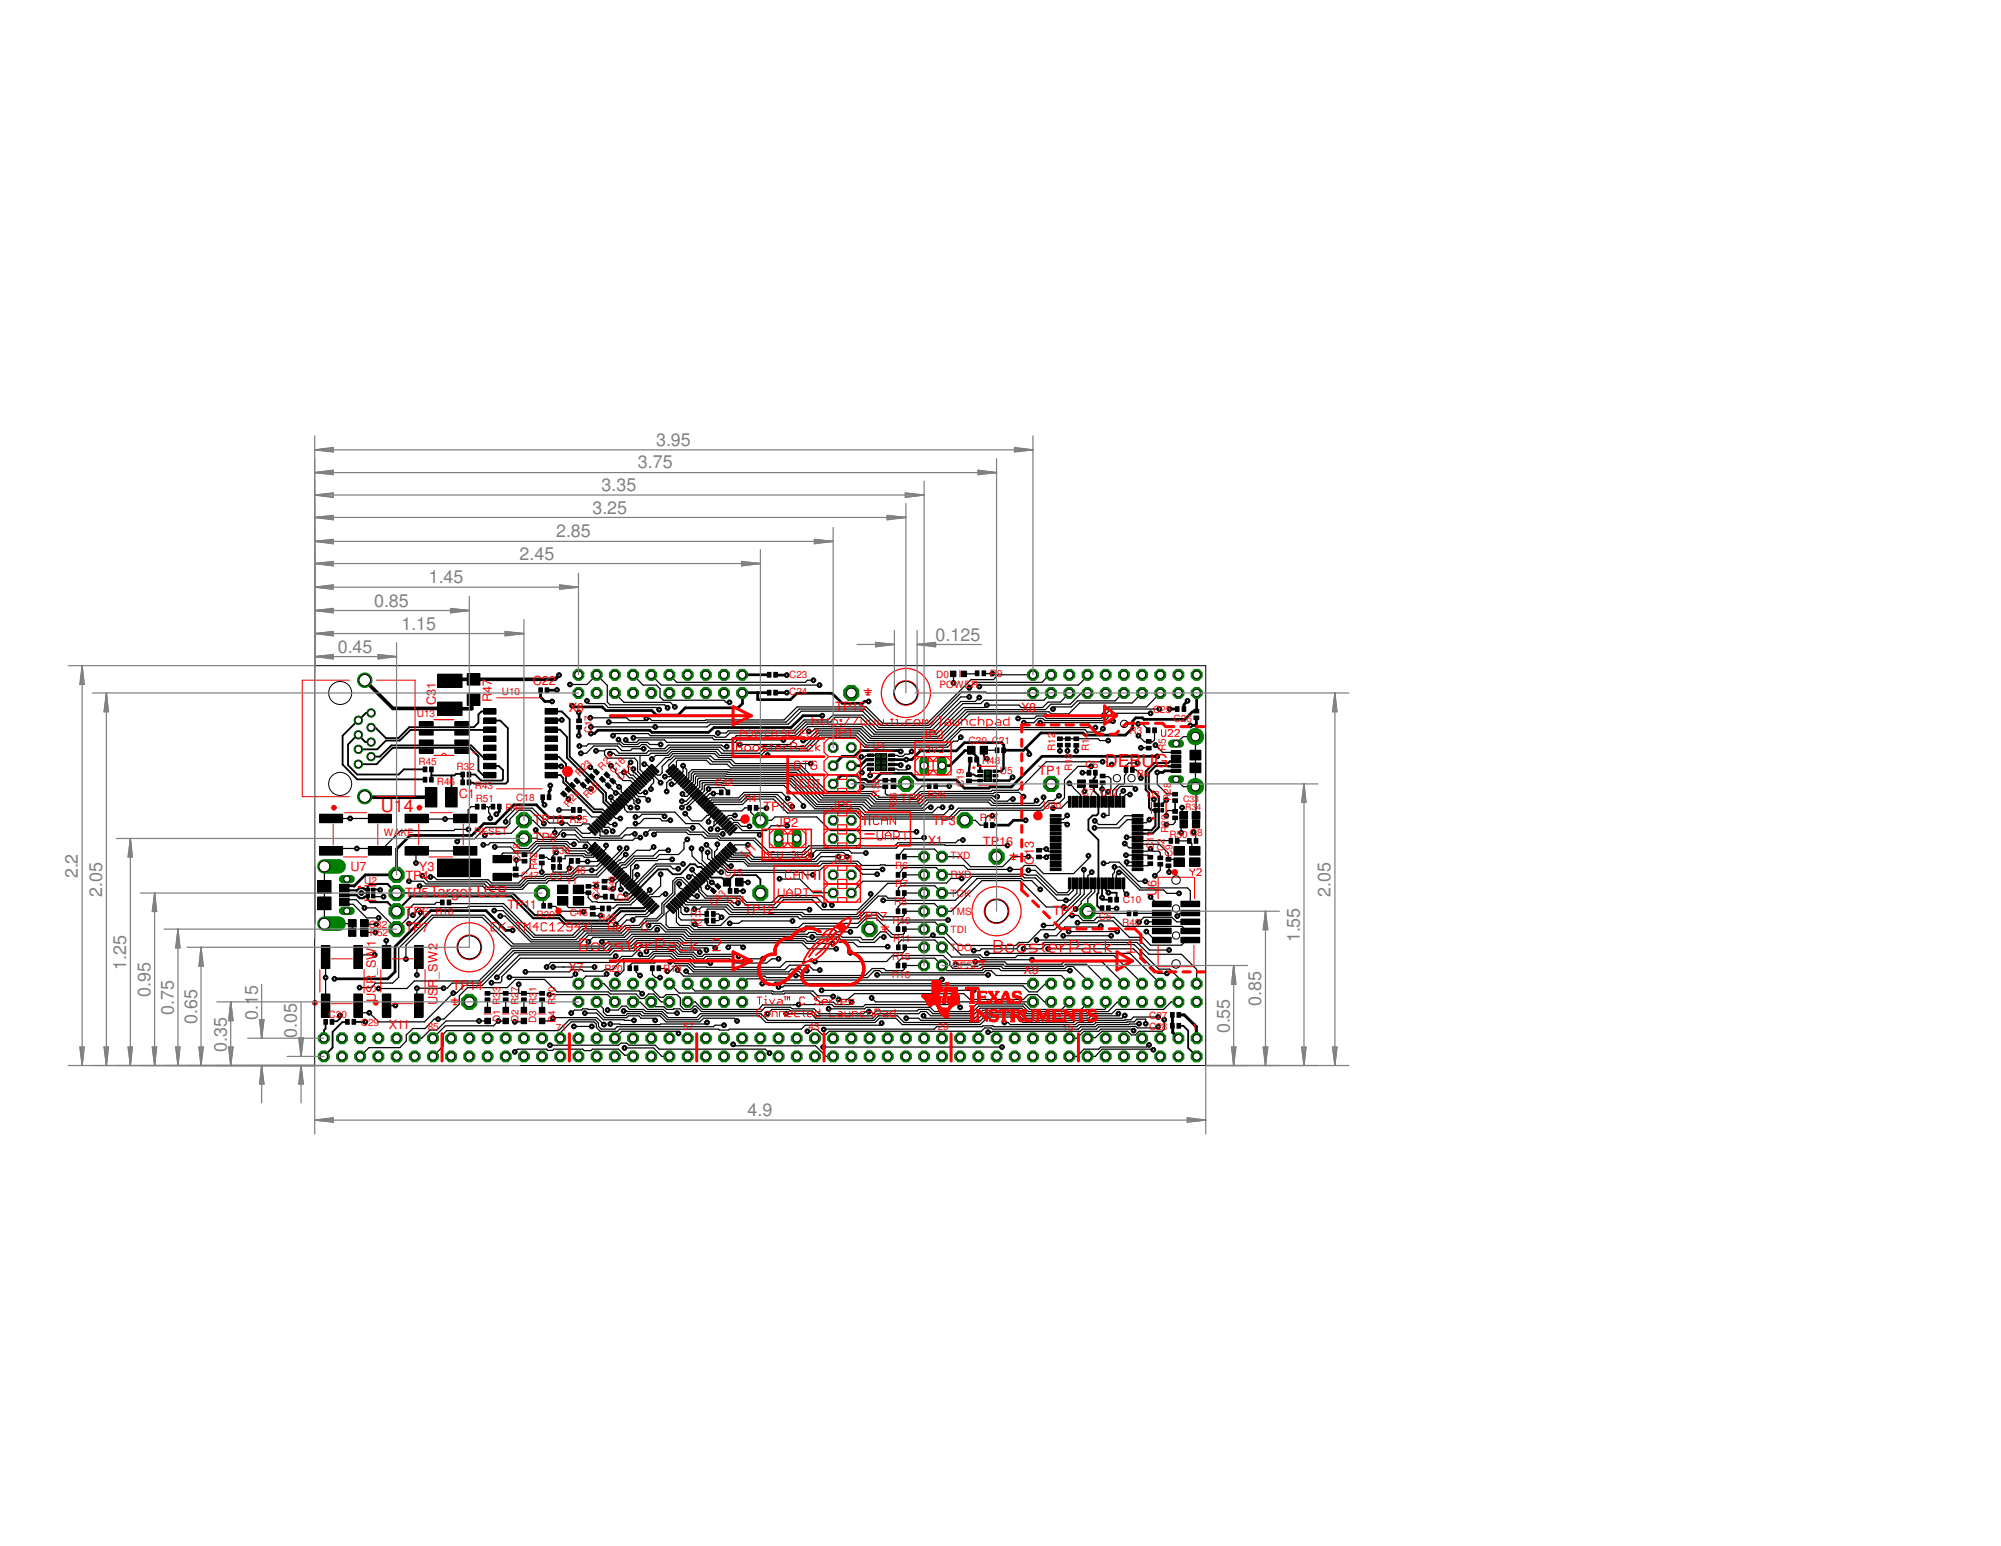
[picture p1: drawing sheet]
<svg xmlns="http://www.w3.org/2000/svg" width="279mm" height="216mm" viewBox="0 0 279 216" stroke-linecap="round" stroke-linejoin="round" font-family="sans-serif">
<defs><g id="words">
<g font-size="2.5" fill="#808080">
<text x="89.1" y="65.4">3.75</text>
<text x="91.6" y="62.2">3.95</text>
<text x="82.7" y="71.7">3.25</text>
<text x="84" y="68.6">3.35</text>
<text x="77.6" y="75.1">2.85</text>
<text x="59.9" y="81.4">1.45</text>
<text x="72.6" y="78.1">2.45</text>
<text x="52.2" y="84.7">0.85</text>
<text x="56" y="87.9">1.15</text>
<text x="130.6" y="89.5">0.125</text>
<text x="47.2" y="91.1">0.45</text>
<text x="10.9" y="122.7" transform="rotate(-90 10.9 122.7)">2.2</text>
<text x="14.3" y="125.3" transform="rotate(-90 14.3 125.3)">2.05</text>
<text x="185.8" y="125.3" transform="rotate(-90 185.8 125.3)">2.05</text>
<text x="181.5" y="131.6" transform="rotate(-90 181.5 131.6)">1.55</text>
<text x="17.6" y="135.4" transform="rotate(-90 17.6 135.4)">1.25</text>
<text x="21" y="139.2" transform="rotate(-90 21 139.2)">0.95</text>
<text x="24.3" y="141.8" transform="rotate(-90 24.3 141.8)">0.75</text>
<text x="27.5" y="143" transform="rotate(-90 27.5 143)">0.65</text>
<text x="36" y="142.4" transform="rotate(-90 36 142.4)">0.15</text>
<text x="176.1" y="140.5" transform="rotate(-90 176.1 140.5)">0.85</text>
<text x="31.7" y="146.9" transform="rotate(-90 31.7 146.9)">0.35</text>
<text x="41.4" y="144.9" transform="rotate(-90 41.4 144.9)">0.05</text>
<text x="171.7" y="144.3" transform="rotate(-90 171.7 144.3)">0.55</text>
<text x="104.4" y="155.8">4.9</text>
</g>
<g font-size="2.5" fill="#f00">
<text x="154.3" y="107.1">DEBUG</text>
<text x="53.2" y="113.4">U14</text>
</g>
<text font-size="2.1" fill="#f00" x="60" y="125.2">Target USB</text>
<g font-size="1.8" fill="#f00">
<text x="74.4" y="95.6">C22</text>
<text x="60.8" y="98.5" transform="rotate(-90 60.8 98.5)">C31</text>
<text x="68.7" y="98.1" transform="rotate(-90 68.7 98.1)">R47</text>
<text x="79.4" y="99.4">X6</text>
<text x="116.6" y="99.3">TP15</text>
<text x="142.6" y="99.5">X8</text>
<text x="66.6" y="104.1" transform="rotate(180 66.6 104.1)">*</text>
<text x="116.2" y="103">JP1</text>
<text x="120.7" y="105.2">*</text>
<text x="128.7" y="103.3">JP3</text>
<text x="64.1" y="111.4">C1</text>
<text x="106.6" y="113.3">TP13</text>
<text x="116" y="113.1">JP5</text>
<text x="125.7" y="112.1">TP8</text>
<text x="135.6" y="108.2">*</text>
<text x="145" y="108.2">TP1</text>
<text x="74.5" y="117.6">TP9</text>
<text x="74.5" y="115.1">TP10</text>
<text x="104.2" y="120" transform="rotate(-45 104.2 120)">U1</text>
<text x="108.4" y="115.5">JP2</text>
<text x="129.5" y="117.9">X1</text>
<text x="130.2" y="115.2">TP3</text>
<text x="137.2" y="118.2">TP16</text>
<text x="48.9" y="121.6">U7</text>
<text x="56.6" y="125.3">TP5</text>
<text x="56.6" y="122.9">TP4</text>
<text x="58.5" y="121.6">Y3</text>
<text x="116.1" y="120.7">JP4</text>
<text x="144.4" y="120.7" transform="rotate(-90 144.4 120.7)">C13</text>
<text x="161.5" y="125.1" transform="rotate(-90 161.5 125.1)">U6</text>
<text x="56.6" y="130.2">TP7</text>
<text x="56.6" y="127.9">TP6</text>
<text x="70.9" y="127">TP11</text>
<text x="103.9" y="127.6">TP12</text>
<text x="119.6" y="128.6">TP17</text>
<text x="147" y="127.7">TP2</text>
<text x="79.4" y="135.7">X7</text>
<text x="142.9" y="136">X9</text>
<text x="52.5" y="139.9" transform="rotate(-90 52.5 139.9)">USR_SW1</text>
<text x="54.3" y="143.6">X11</text>
<text x="61.1" y="140.4" transform="rotate(-90 61.1 140.4)">USR_SW2</text>
<text x="63.2" y="138.3">TP14</text>
</g>
<g font-size="1.4" fill="#f00">
<text x="110.2" y="94.6">C23</text>
<text x="130.7" y="94.6">D0</text>
<text x="138.2" y="94.5">R9</text>
<text x="58.2" y="100.1">U13</text>
<text x="70.1" y="97.1">U10</text>
<text x="110.2" y="97.1">C24</text>
<text x="131.2" y="96">POWER</text>
<text x="161" y="99.5">C25</text>
<text x="163.9" y="100.8">C26</text>
<text x="58.4" y="106.8">R45</text>
<text x="63.8" y="107.5">R32</text>
<text x="82.6" y="102.4" transform="rotate(-90 82.6 102.4)">C17</text>
<text x="84.1" y="107.6" transform="rotate(-45 84.1 107.6)">R21</text>
<text x="103.2" y="102.9">POWER SELECT</text>
<text x="121.8" y="104.6">U4</text>
<text x="135.3" y="103.9">C20 C21</text>
<text x="137.1" y="106.6">R48</text>
<text x="147.3" y="104.9" transform="rotate(-90 147.3 104.9)">R12</text>
<text x="149.7" y="107.7" transform="rotate(-90 149.7 107.7)">R13</text>
<text x="151.6" y="107.2">C6</text>
<text x="152.1" y="104.9" transform="rotate(-90 152.1 104.9)">R14</text>
<text x="157.7" y="102.4">R3</text>
<text x="162.8" y="104.9" transform="rotate(-90 162.8 104.9)">R5</text>
<text x="61" y="109.6">R46</text>
<text x="66.3" y="110.2">R43</text>
<text x="66.4" y="112.1">R51</text>
<text x="70.6" y="113.2">R44</text>
<text x="72.1" y="111.9">C18</text>
<text x="79.3" y="112.8" transform="rotate(-45 79.3 112.8)">R24</text>
<text x="80.9" y="108.5" transform="rotate(-45 80.9 108.5)">R23</text>
<text x="82" y="111.6" transform="rotate(-45 82 111.6)">R22</text>
<text x="85.6" y="108.1" transform="rotate(-45 85.6 108.1)">C16</text>
<text x="86.7" y="109.1" transform="rotate(-45 86.7 109.1)">C41</text>
<text x="99.9" y="109.8">C42</text>
<text x="103.9" y="112.1">R41</text>
<text x="122.8" y="111.3" transform="rotate(-90 122.8 111.3)">R35</text>
<text x="125.2" y="113.2" transform="rotate(-90 125.2 113.2)">R36</text>
<text x="129.5" y="111.5">R26</text>
<text x="134.6" y="109.9" transform="rotate(-90 134.6 109.9)">C19</text>
<text x="139.6" y="108.1">U5</text>
<text x="145.7" y="112.9">U20</text>
<text x="151" y="111.1">C7 C12</text>
<text x="158.7" y="108.5">R4</text>
<text x="160.1" y="111.4">U3</text>
<text x="163.5" y="111.8" transform="rotate(-90 163.5 111.8)">R28</text>
<text x="53.6" y="116.8">WAKE</text>
<text x="66.2" y="116.6">RESET</text>
<text x="77" y="119.3">R38</text>
<text x="79.5" y="114.9">R25</text>
<text x="136.8" y="114.6">R17</text>
<text x="161.1" y="118.5" transform="rotate(-90 161.1 118.5)">C11</text>
<text x="162.6" y="118.9" transform="rotate(-90 162.6 118.9)">C2</text>
<text x="163.2" y="116.3" transform="rotate(-90 163.2 116.3)">R29</text>
<text x="163.3" y="117">R50 C8</text>
<text x="163.7" y="119.7" transform="rotate(-90 163.7 119.7)">C9</text>
<text x="50.8" y="123.4">U2</text>
<text x="72.6" y="120.4" transform="rotate(-90 72.6 120.4)">C48</text>
<text x="72.7" y="122.7">C47</text>
<text x="75" y="121.5" transform="rotate(-90 75 121.5)">R42</text>
<text x="76.8" y="122.9">C3</text>
<text x="79" y="123.4">Y1</text>
<text x="79.2" y="122">C46</text>
<text x="83.8" y="125.5" transform="rotate(-90 83.8 125.5)">C44</text>
<text x="86.1" y="125.9">C4</text>
<text x="101.2" y="122.4">C15</text>
<text x="125" y="121.3">R6</text>
<text x="125" y="123.9">R7</text>
<text x="132.7" y="120">TXD</text>
<text x="132.7" y="122.7">RXD</text>
<text x="132.7" y="125.2">TCK</text>
<text x="51.5" y="129.5">C32</text>
<text x="51.6" y="130.8">R52</text>
<text x="60.8" y="127.8">R18</text>
<text x="74.9" y="128.2">R39</text>
<text x="79.5" y="127.9">C45</text>
<text x="83.6" y="128.6">R49</text>
<text x="96.4" y="128.1">R1</text>
<text x="96.4" y="129.3">R2</text>
<text x="99.7" y="126.7" transform="rotate(-45 99.7 126.7)">C43</text>
<text x="101.4" y="126.1">C14</text>
<text x="124.6" y="129">R10</text>
<text x="124.7" y="131.5">R11</text>
<text x="124.8" y="126.4">R8</text>
<text x="132.7" y="127.7">TMS</text>
<text x="132.7" y="130.3">TDI</text>
<text x="153.4" y="128.5">C5</text>
<text x="156.7" y="129.4">R40</text>
<text x="156.8" y="126.1">C10</text>
<text x="84.4" y="135.8">R20</text>
<text x="92.6" y="135.7">R19</text>
<text x="124.5" y="136.6">R16</text>
<text x="124.6" y="134">R15</text>
<text x="132.7" y="132.8">TDO</text>
<text x="133" y="135.3">RESET</text>
<text x="45.9" y="142.1">C30</text>
<text x="50.4" y="143.3">C29</text>
<text x="59.7" y="143.9">85</text>
<text x="69.8" y="142.7" transform="rotate(-90 69.8 142.7)">D1 R33</text>
<text x="72.4" y="142.7" transform="rotate(-90 72.4 142.7)">D2 R27</text>
<text x="74.9" y="142.8" transform="rotate(-90 74.9 142.8)">D3 R31</text>
<text x="77.6" y="142.8" transform="rotate(-90 77.6 142.8)">D4 R30</text>
<text x="77.6" y="144">71</text>
<text x="95.4" y="143.8">57</text>
<text x="112.9" y="143.8">43</text>
<text x="130.9" y="143.8">29</text>
<text x="148.4" y="144">15</text>
<text x="160.4" y="142.4">C27</text>
<text x="160.4" y="143.8">C28</text>
<text x="166.5" y="143.9">1</text>
</g>
<g font-size="1.2" fill="#f00">
<text x="165.2" y="112">C33</text>
<text x="165.5" y="113.1">R34</text>
<text x="85.9" y="124.6" transform="rotate(-90 85.9 124.6)">C40</text>
</g>
</g></defs>
<g fill="#000">
<path d="M61.1 98h3.4v1.9h-3.4z" fill-rule="evenodd"/>
<path d="M61.1 94.1h3.4v1.9h-3.4z" fill-rule="evenodd"/>
<path d="M65.2 94.1h1.8v1.6h-1.8z" fill-rule="evenodd"/>
<path d="M65.2 96.9h1.8v1.6h-1.8z" fill-rule="evenodd"/>
<path d="M67.6 99h1.7v.7h-1.7z" fill-rule="evenodd"/>
<path d="M75.2 96.1h.5v.6h-.5z" fill-rule="evenodd"/>
<path d="M76.1 96.1h.5v.6h-.5z" fill-rule="evenodd"/>
<path d="M76.1 99h1.7v.7h-1.7z" fill-rule="evenodd"/>
<path d="M107.1 93.9h.6v.7h-.6z" fill-rule="evenodd"/>
<path d="M107.1 96.4h.6v.7h-.6z" fill-rule="evenodd"/>
<path d="M108 93.9h.5v.7h-.5z" fill-rule="evenodd"/>
<path d="M108 96.4h.5v.7h-.5z" fill-rule="evenodd"/>
<path d="M132.7 93.7h.8v.8h-.8z" fill-rule="evenodd"/>
<path d="M134.2 93.7h.8v.8h-.8z" fill-rule="evenodd"/>
<path d="M136.2 93.7h.5v.7h-.5z" fill-rule="evenodd"/>
<path d="M137.1 93.7h.5v.7h-.5z" fill-rule="evenodd"/>
<path d="M164.1 98.7h.5v.7h-.5z" fill-rule="evenodd"/>
<path d="M165.1 98.7h.5v.7h-.5z" fill-rule="evenodd"/>
<path d="M166.7 99.1h.7v.5h-.7z" fill-rule="evenodd"/>
<path d="M166.7 100h.7v.5h-.7z" fill-rule="evenodd"/>
<path d="M44.6 118.2h3.2v1.2h-3.2z" fill-rule="evenodd"/>
<path d="M44.6 113.7h3.2v1.2h-3.2z" fill-rule="evenodd"/>
<path d="M51.4 118.2h3.3v1.2h-3.3z" fill-rule="evenodd"/>
<path d="M51.4 113.7h3.3v1.2h-3.3z" fill-rule="evenodd"/>
<path d="M56.6 118.2h3.2v1.2h-3.2z" fill-rule="evenodd"/>
<path d="M56.6 113.7h3.2v1.2h-3.2z" fill-rule="evenodd"/>
<path d="M58.5 100.8h2v.6h-2z" fill-rule="evenodd"/>
<path d="M58.5 102.1h2v.6h-2z" fill-rule="evenodd"/>
<path d="M58.5 103.3h2v.6h-2z" fill-rule="evenodd"/>
<path d="M58.5 104.6h2v.6h-2z" fill-rule="evenodd"/>
<path d="M59.1 107.1h.5v.7h-.5z" fill-rule="evenodd"/>
<path d="M59.1 108.5h.5v.7h-.5z" fill-rule="evenodd"/>
<path d="M59.4 110h1.6v2.7h-1.6z" fill-rule="evenodd"/>
<path d="M60 107.1h.5v.7h-.5z" fill-rule="evenodd"/>
<path d="M60 108.5h.5v.7h-.5z" fill-rule="evenodd"/>
<path d="M61.1 120h6v2.4h-6z" fill-rule="evenodd"/>
<path d="M62.2 110h1.6v2.7h-1.6z" fill-rule="evenodd"/>
<path d="M63.4 118.2h3.2v1.2h-3.2z" fill-rule="evenodd"/>
<path d="M63.4 113.7h3.2v1.2h-3.2z" fill-rule="evenodd"/>
<path d="M63.5 104.6h1.9v.6h-1.9z" fill-rule="evenodd"/>
<path d="M63.5 103.3h1.9v.6h-1.9z" fill-rule="evenodd"/>
<path d="M63.5 102.1h1.9v.6h-1.9z" fill-rule="evenodd"/>
<path d="M63.5 100.8h1.9v.6h-1.9z" fill-rule="evenodd"/>
<path d="M64.3 107.8h.6v.7h-.6z" fill-rule="evenodd"/>
<path d="M64.3 108.9h.6v.7h-.6z" fill-rule="evenodd"/>
<path d="M65.2 107.8h.5v.7h-.5z" fill-rule="evenodd"/>
<path d="M65.2 108.9h.5v.7h-.5z" fill-rule="evenodd"/>
<path d="M66.4 112.3h.5v.7h-.5z" fill-rule="evenodd"/>
<path d="M67.3 112.3h.5v.7h-.5z" fill-rule="evenodd"/>
<path d="M67.6 100.2h1.7v.8h-1.7z" fill-rule="evenodd"/>
<path d="M67.6 101.5h1.7v.8h-1.7z" fill-rule="evenodd"/>
<path d="M67.6 102.8h1.7v.7h-1.7z" fill-rule="evenodd"/>
<path d="M67.6 104.1h1.7v.7h-1.7z" fill-rule="evenodd"/>
<path d="M67.6 105.3h1.7v.8h-1.7z" fill-rule="evenodd"/>
<path d="M67.6 106.6h1.7v.8h-1.7z" fill-rule="evenodd"/>
<path d="M67.6 107.9h1.7v.7h-1.7z" fill-rule="evenodd"/>
<path d="M68.6 112.3h.5v.7h-.5z" fill-rule="evenodd"/>
<path d="M68.8 119.5h2.6v1h-2.6z" fill-rule="evenodd"/>
<path d="M69.5 112.3h.5v.7h-.5z" fill-rule="evenodd"/>
<path d="M72.9 119.1h.7v.5h-.7z" fill-rule="evenodd"/>
<path d="M75.3 119.4h.7v.5h-.7z" fill-rule="evenodd"/>
<path d="M75.5 111h.5v.7h-.5z" fill-rule="evenodd"/>
<path d="M76.1 107.9h1.7v.7h-1.7z" fill-rule="evenodd"/>
<path d="M76.1 106.6h1.7v.8h-1.7z" fill-rule="evenodd"/>
<path d="M76.1 105.3h1.7v.8h-1.7z" fill-rule="evenodd"/>
<path d="M76.1 104.1h1.7v.7h-1.7z" fill-rule="evenodd"/>
<path d="M76.1 102.8h1.7v.7h-1.7z" fill-rule="evenodd"/>
<path d="M76.1 101.5h1.7v.8h-1.7z" fill-rule="evenodd"/>
<path d="M76.1 100.2h1.7v.8h-1.7z" fill-rule="evenodd"/>
<path d="M76.4 111h.5v.7h-.5z" fill-rule="evenodd"/>
<path d="M77 119.7h.5v.7h-.5z" fill-rule="evenodd"/>
<path d="M77.9 119.7h.5v.7h-.5z" fill-rule="evenodd"/>
<path d="M78.3 110.8l.4-.4 .5 .6-.4 .3z" fill-rule="evenodd"/>
<path d="M79.5 109.6l.3-.3 .5 .5-.3 .3z" fill-rule="evenodd"/>
<path d="M79.5 119.9h.6v.7h-.6z" fill-rule="evenodd"/>
<path d="M78.9 110.2l.4-.4 .5 .5-.4 .4z" fill-rule="evenodd"/>
<path d="M79.8 112.8h.5v.7h-.5z" fill-rule="evenodd"/>
<path d="M80.1 109l.4-.4 .5 .5-.4 .4z" fill-rule="evenodd"/>
<path d="M80.4 119.9h.5v.7h-.5z" fill-rule="evenodd"/>
<path d="M80.5 100.4h.7v.5h-.7z" fill-rule="evenodd"/>
<path d="M80.5 101.3h.7v.5h-.7z" fill-rule="evenodd"/>
<path d="M80.7 112.8h.5v.7h-.5z" fill-rule="evenodd"/>
<path d="M81 109.6l.4-.4 .5 .5-.4 .4z" fill-rule="evenodd"/>
<path d="M82 115.7l.3-.2 1 1-.2 .2z" fill-rule="evenodd"/>
<path d="M82 118.7l1.1-1.1 .2 .2-1 1z" fill-rule="evenodd"/>
<path d="M82.2 108.4l.3-.4 .6 .5-.4 .4z" fill-rule="evenodd"/>
<path d="M82.3 115.4l.2-.2 1 1-.1 .2z" fill-rule="evenodd"/>
<path d="M82.3 118.9l1.1-1 .1 .2-1 1z" fill-rule="evenodd"/>
<path d="M81.7 108.9l.3-.3 .5 .5-.4 .3z" fill-rule="evenodd"/>
<path d="M82.6 115.1l.2-.2 1 1-.1 .2z" fill-rule="evenodd"/>
<path d="M82.6 119.2l1.1-1 .1 .2-1 1z" fill-rule="evenodd"/>
<path d="M82.8 107.7l.4-.3 .5 .5-.3 .3z" fill-rule="evenodd"/>
<path d="M82.9 114.8l.2-.2 1 1.1-.2 .1z" fill-rule="evenodd"/>
<path d="M82.9 119.5l1-1 .2 .2-1 1z" fill-rule="evenodd"/>
<path d="M83.2 114.5l.2-.2 1 1.1-.2 .1z" fill-rule="evenodd"/>
<path d="M83.2 119.8l1-1.1 .2 .2-1 1.1z" fill-rule="evenodd"/>
<path d="M83.5 114.2l.2-.2 1 1.1-.2 .2z" fill-rule="evenodd"/>
<path d="M84 108.4l.5 .5-.3 .4-.5-.5z" fill-rule="evenodd"/>
<path d="M83.7 114l.2-.2 1.1 1-.2 .2z" fill-rule="evenodd"/>
<path d="M84 113.7l.2-.2 1.1 1-.3 .2z" fill-rule="evenodd"/>
<path d="M84.7 107.8l.5 .5-.4 .3-.5-.4z" fill-rule="evenodd"/>
<path d="M84.3 113.4l.2-.2 1 1-.2 .2z" fill-rule="evenodd"/>
<path d="M84.5 109.6l.4-.3 .4 .5-.3 .4z" fill-rule="evenodd"/>
<path d="M84.6 113.1l.2-.2 1 1.1-.2 .1z" fill-rule="evenodd"/>
<path d="M84.9 112.8l.1-.2 1.1 1.1-.2 .1z" fill-rule="evenodd"/>
<path d="M85.1 109l.4-.3 .5 .4-.4 .4z" fill-rule="evenodd"/>
<path d="M85.2 112.5l.1-.1 1.1 1-.2 .2z" fill-rule="evenodd"/>
<path d="M85.6 112.1l1.1 1-.2 .2-1-1z" fill-rule="evenodd"/>
<path d="M85.7 112l.2-.2 1.1 1-.3 .2z" fill-rule="evenodd"/>
<path d="M86 111.7l.2-.2 1 1-.2 .2z" fill-rule="evenodd"/>
<path d="M86.5 111.2l1 1.1-.2 .1-1-1z" fill-rule="evenodd"/>
<path d="M86.6 111.1l.1-.1 1.1 1-.2 .1z" fill-rule="evenodd"/>
<path d="M86.9 110.8l.1-.1 1.1 1-.2 .1z" fill-rule="evenodd"/>
<path d="M87.3 110.4l1 1-.1 .2-1-1z" fill-rule="evenodd"/>
<path d="M87.4 110.3l.2-.2 1 1-.1 .2z" fill-rule="evenodd"/>
<path d="M87.7 110l.2-.2 1 1-.2 .2z" fill-rule="evenodd"/>
<path d="M88.2 109.5l1 1.1-.2 .1-1-1z" fill-rule="evenodd"/>
<path d="M88.3 109.4l.2-.1 1 1-.2 .1z" fill-rule="evenodd"/>
<path d="M88.6 109.1l.1-.1 1 1-.1 .2z" fill-rule="evenodd"/>
<path d="M89 108.7l1 1-.1 .2-1-1z" fill-rule="evenodd"/>
<path d="M89.1 108.6l.2-.2 1 1-.1 .2z" fill-rule="evenodd"/>
<path d="M89.4 108.3l.2-.2 1 1-.2 .2z" fill-rule="evenodd"/>
<path d="M89.9 107.8l1 1.1-.2 .2-1-1.1z" fill-rule="evenodd"/>
<path d="M90 107.7l.2-.1 1 1-.2 .2z" fill-rule="evenodd"/>
<path d="M90.3 107.4l.1-.1 1 1-.1 .2z" fill-rule="evenodd"/>
<path d="M90.7 107l1 1-.1 .2-1-1z" fill-rule="evenodd"/>
<path d="M90.8 106.9l.2-.2 1 1-.1 .2z" fill-rule="evenodd"/>
<path d="M93 107.7l1-1 .2 .2-1 1z" fill-rule="evenodd"/>
<path d="M94.3 107l.1 .2-1 1-.1-.2z" fill-rule="evenodd"/>
<path d="M93.6 108.3l1-1 .1 .1-1 1.1z" fill-rule="evenodd"/>
<path d="M93.8 108.6l1.1-1 .1 .1-1 1.1z" fill-rule="evenodd"/>
<path d="M95.1 107.8l.2 .2-1 1.1-.2-.2z" fill-rule="evenodd"/>
<path d="M94.4 109.1l1-1 .2 .2-1 1z" fill-rule="evenodd"/>
<path d="M94.7 109.4l1-1 .2 .2-1 1z" fill-rule="evenodd"/>
<path d="M96 108.7l.2 .2-1.1 1-.1-.2z" fill-rule="evenodd"/>
<path d="M95.2 110l1.1-1 .1 .1-1 1.1z" fill-rule="evenodd"/>
<path d="M95.5 110.3l1.1-1 .1 .1-1 1z" fill-rule="evenodd"/>
<path d="M96.8 109.5l.2 .2-1 1-.2-.1z" fill-rule="evenodd"/>
<path d="M96.1 110.8l1-1 .2 .2-1 1z" fill-rule="evenodd"/>
<path d="M96.4 111.1l1-1 .2 .2-1 1z" fill-rule="evenodd"/>
<path d="M97.7 110.4l.2 .2-1.1 1-.2-.2z" fill-rule="evenodd"/>
<path d="M96.9 111.7l1.1-1 .1 .1-1 1z" fill-rule="evenodd"/>
<path d="M97.2 112l1.1-1 .1 .1-1 1z" fill-rule="evenodd"/>
<path d="M98.5 111.2l.2 .2-1 1-.2-.1z" fill-rule="evenodd"/>
<path d="M97.8 112.5l1-1 .2 .2-1 1z" fill-rule="evenodd"/>
<path d="M98.1 112.8l1-1 .2 .2-1 1z" fill-rule="evenodd"/>
<path d="M98.3 113.1l1.1-1 .2 .2-1.1 1z" fill-rule="evenodd"/>
<path d="M98.6 113.4l1.1-1 .1 .1-1 1.1z" fill-rule="evenodd"/>
<path d="M98.9 113.7l1-1.1 .2 .2-1 1z" fill-rule="evenodd"/>
<path d="M99.2 114l1-1.1 .2 .2-1 1z" fill-rule="evenodd"/>
<path d="M99.5 114.2l1-1 .2 .2-1 1z" fill-rule="evenodd"/>
<path d="M99.8 114.5l1-1 .2 .2-1.1 1z" fill-rule="evenodd"/>
<path d="M99.8 119.8l.1-.2 1.1 1-.2 .2z" fill-rule="evenodd"/>
<path d="M100 114.8l1.1-1 .2 .2-1.1 1z" fill-rule="evenodd"/>
<path d="M100 119.5l.2-.2 1.1 1.1-.2 .1z" fill-rule="evenodd"/>
<path d="M100.3 115.1l1-1.1 .2 .2-1 1.1z" fill-rule="evenodd"/>
<path d="M100.5 119l1 1.1-.2 .1-1-1z" fill-rule="evenodd"/>
<path d="M100.5 110.3h.5v.7h-.5z" fill-rule="evenodd"/>
<path d="M100.6 115.4l1-1.1 .2 .2-1 1z" fill-rule="evenodd"/>
<path d="M100.6 118.9l.2-.2 1 1.1-.2 .2z" fill-rule="evenodd"/>
<path d="M100.9 115.7l1-1.1 .2 .2-1 1z" fill-rule="evenodd"/>
<path d="M100.9 118.7l.2-.2 1 1-.2 .2z" fill-rule="evenodd"/>
<path d="M101.2 115.9l1-1 .2 .2-1.1 1z" fill-rule="evenodd"/>
<path d="M101.2 118.4l.1-.2 1.1 1-.2 .2z" fill-rule="evenodd"/>
<path d="M101.4 110.3h.5v.7h-.5z" fill-rule="evenodd"/>
<path d="M101.5 116.2l1-1 .2 .2-1.1 1z" fill-rule="evenodd"/>
<path d="M101.5 118.1l.1-.2 1.1 1-.2 .2z" fill-rule="evenodd"/>
<path d="M101.7 116.5l1.1-1 .2 .2-1.1 1z" fill-rule="evenodd"/>
<path d="M101.7 117.8l.2-.2 1.1 1.1-.2 .1z" fill-rule="evenodd"/>
<path d="M104.4 112.5h.5v.7h-.5z" fill-rule="evenodd"/>
<path d="M105.3 112.5h.5v.7h-.5z" fill-rule="evenodd"/>
<path d="M121.1 105.3h.9v.3h-.9z" fill-rule="evenodd"/>
<path d="M121.1 105.9h.9v.4h-.9z" fill-rule="evenodd"/>
<path d="M121.1 106.6h.9v.3h-.9z" fill-rule="evenodd"/>
<path d="M121.1 107.2h.9v.4h-.9z" fill-rule="evenodd"/>
<path d="M122.2 105.2h1.6v2.4h-1.6z" fill-rule="evenodd"/>
<path d="M123.3 108.7h.7v.5h-.7z" fill-rule="evenodd"/>
<path d="M123.3 109.6h.7v.5h-.7z" fill-rule="evenodd"/>
<path d="M124.1 107.2h.8v.4h-.8z" fill-rule="evenodd"/>
<path d="M124.1 106.6h.8v.3h-.8z" fill-rule="evenodd"/>
<path d="M124.1 105.9h.8v.4h-.8z" fill-rule="evenodd"/>
<path d="M124.1 105.3h.8v.3h-.8z" fill-rule="evenodd"/>
<path d="M124.4 109.6h.7v.5h-.7z" fill-rule="evenodd"/>
<path d="M124.4 108.7h.7v.5h-.7z" fill-rule="evenodd"/>
<path d="M125.1 119.3h.5v.7h-.5z" fill-rule="evenodd"/>
<path d="M126 119.3h.5v.7h-.5z" fill-rule="evenodd"/>
<path d="M129.5 109.4h.5v.7h-.5z" fill-rule="evenodd"/>
<path d="M130.4 109.4h.5v.7h-.5z" fill-rule="evenodd"/>
<path d="M135 107.9h.6v.5h-.6z" fill-rule="evenodd"/>
<path d="M135 108.8h.6v.5h-.6z" fill-rule="evenodd"/>
<path d="M135.1 104.2h1v1.1h-1z" fill-rule="evenodd"/>
<path d="M135.2 105.7h.5v.7h-.5z" fill-rule="evenodd"/>
<path d="M136.1 105.7h.5v.7h-.5z" fill-rule="evenodd"/>
<path d="M136.5 107.5h.7v.4h-.7z" fill-rule="evenodd"/>
<path d="M136.5 108.2h.7v.3h-.7z" fill-rule="evenodd"/>
<path d="M136.5 108.8h.7v.4h-.7z" fill-rule="evenodd"/>
<path d="M136.9 104.2h1v1.1h-1z" fill-rule="evenodd"/>
<path d="M137.4 114.9h.5v.7h-.5z" fill-rule="evenodd"/>
<path d="M137.4 107.5h1v1.6h-1z" fill-rule="evenodd"/>
<path d="M138.3 114.9h.5v.7h-.5z" fill-rule="evenodd"/>
<path d="M138.6 108.8h.7v.4h-.7z" fill-rule="evenodd"/>
<path d="M138.6 108.2h.7v.3h-.7z" fill-rule="evenodd"/>
<path d="M138.6 107.5h.7v.4h-.7z" fill-rule="evenodd"/>
<path d="M139 104.4h.5v.7h-.5z" fill-rule="evenodd"/>
<path d="M139.9 104.4h.5v.7h-.5z" fill-rule="evenodd"/>
<path d="M144.7 118.5h.7v.5h-.7z" fill-rule="evenodd"/>
<path d="M144.7 119.4h.7v.5h-.7z" fill-rule="evenodd"/>
<path d="M146.6 113.7h1.6v.4h-1.6z" fill-rule="evenodd"/>
<path d="M146.6 114.3h1.6v.3h-1.6z" fill-rule="evenodd"/>
<path d="M146.6 114.7h1.6v.4h-1.6z" fill-rule="evenodd"/>
<path d="M146.6 115.2h1.6v.4h-1.6z" fill-rule="evenodd"/>
<path d="M146.6 115.7h1.6v.4h-1.6z" fill-rule="evenodd"/>
<path d="M146.6 116.2h1.6v.4h-1.6z" fill-rule="evenodd"/>
<path d="M146.6 116.8h1.6v.3h-1.6z" fill-rule="evenodd"/>
<path d="M146.6 117.2h1.6v.4h-1.6z" fill-rule="evenodd"/>
<path d="M146.6 117.7h1.6v.4h-1.6z" fill-rule="evenodd"/>
<path d="M146.6 118.2h1.6v.4h-1.6z" fill-rule="evenodd"/>
<path d="M146.6 118.7h1.6v.4h-1.6z" fill-rule="evenodd"/>
<path d="M146.6 119.3h1.6v.3h-1.6z" fill-rule="evenodd"/>
<path d="M146.6 119.7h1.6v.4h-1.6z" fill-rule="evenodd"/>
<path d="M147.7 103.8h.6v.5h-.6z" fill-rule="evenodd"/>
<path d="M147.7 102.9h.6v.5h-.6z" fill-rule="evenodd"/>
<path d="M148.8 103.8h.6v.5h-.6z" fill-rule="evenodd"/>
<path d="M148.8 102.9h.6v.5h-.6z" fill-rule="evenodd"/>
<path d="M149.2 111.2h.3v1.5h-.3z" fill-rule="evenodd"/>
<path d="M149.7 111.2h.3v1.5h-.3z" fill-rule="evenodd"/>
<path d="M149.9 103.8h.7v.6h-.7z" fill-rule="evenodd"/>
<path d="M149.9 102.9h.7v.5h-.7z" fill-rule="evenodd"/>
<path d="M150.2 111.2h.3v1.5h-.3z" fill-rule="evenodd"/>
<path d="M150.5 108.9h1.1v1h-1.1z" fill-rule="evenodd"/>
<path d="M150.7 111.2h.3v1.5h-.3z" fill-rule="evenodd"/>
<path d="M151.2 111.2h.4v1.5h-.4z" fill-rule="evenodd"/>
<path d="M151.7 111.2h.3v1.5h-.3z" fill-rule="evenodd"/>
<path d="M151.8 107.6h.5v.6h-.5z" fill-rule="evenodd"/>
<path d="M152.1 108.9h1.1v1h-1.1z" fill-rule="evenodd"/>
<path d="M152.2 111.2h.3v1.5h-.3z" fill-rule="evenodd"/>
<path d="M152.7 107.6h.5v.6h-.5z" fill-rule="evenodd"/>
<path d="M152.7 111.2h.3v1.5h-.3z" fill-rule="evenodd"/>
<path d="M153.2 111.2h.3v1.5h-.3z" fill-rule="evenodd"/>
<path d="M153.6 108.1h.7v.5h-.7z" fill-rule="evenodd"/>
<path d="M153.6 109.1h.7v.5h-.7z" fill-rule="evenodd"/>
<path d="M153.7 111.2h.4v1.5h-.4z" fill-rule="evenodd"/>
<path d="M154.2 111.2h.4v1.5h-.4z" fill-rule="evenodd"/>
<path d="M154.7 111.2h.3v1.5h-.3z" fill-rule="evenodd"/>
<path d="M155.2 111.2h.3v1.5h-.3z" fill-rule="evenodd"/>
<path d="M155.7 111.2h.3v1.5h-.3z" fill-rule="evenodd"/>
<path d="M156.2 111.2h.3v1.5h-.3z" fill-rule="evenodd"/>
<path d="M156.7 111.2h.4v1.5h-.4z" fill-rule="evenodd"/>
<path d="M157 107.2h.5v.7h-.5z" fill-rule="evenodd"/>
<path d="M157.9 107.2h.5v.7h-.5z" fill-rule="evenodd"/>
<path d="M158.1 119.7h1.5v.4h-1.5z" fill-rule="evenodd"/>
<path d="M158.1 119.3h1.5v.3h-1.5z" fill-rule="evenodd"/>
<path d="M158.1 118.7h1.5v.4h-1.5z" fill-rule="evenodd"/>
<path d="M158.1 118.2h1.5v.4h-1.5z" fill-rule="evenodd"/>
<path d="M158.1 117.7h1.5v.4h-1.5z" fill-rule="evenodd"/>
<path d="M158.1 117.2h1.5v.4h-1.5z" fill-rule="evenodd"/>
<path d="M158.1 116.8h1.5v.3h-1.5z" fill-rule="evenodd"/>
<path d="M158.1 116.2h1.5v.4h-1.5z" fill-rule="evenodd"/>
<path d="M158.1 115.7h1.5v.4h-1.5z" fill-rule="evenodd"/>
<path d="M158.1 115.2h1.5v.4h-1.5z" fill-rule="evenodd"/>
<path d="M158.1 114.7h1.5v.4h-1.5z" fill-rule="evenodd"/>
<path d="M158.1 114.3h1.5v.3h-1.5z" fill-rule="evenodd"/>
<path d="M158.1 113.7h1.5v.4h-1.5z" fill-rule="evenodd"/>
<path d="M160.1 101.6h.5v.7h-.5z" fill-rule="evenodd"/>
<path d="M160.1 103.3h.6v.5h-.6z" fill-rule="evenodd"/>
<path d="M160.1 104.2h.6v.5h-.6z" fill-rule="evenodd"/>
<path d="M160.3 119.5h.7v.5h-.7z" fill-rule="evenodd"/>
<path d="M161 101.6h.5v.7h-.5z" fill-rule="evenodd"/>
<path d="M161.1 112.9h.4v.6h-.4z" fill-rule="evenodd"/>
<path d="M161.1 112.1h.4v.5h-.4z" fill-rule="evenodd"/>
<path d="M161.6 112.9h.4v.5h-.4z" fill-rule="evenodd"/>
<path d="M161.6 112.1h.4v.5h-.4z" fill-rule="evenodd"/>
<path d="M161.7 119.5h.6v.6h-.6z" fill-rule="evenodd"/>
<path d="M162.1 112.9h.4v.5h-.4z" fill-rule="evenodd"/>
<path d="M162.1 112.1h.4v.5h-.4z" fill-rule="evenodd"/>
<path d="M162.8 119.8h.7v.5h-.7z" fill-rule="evenodd"/>
<path d="M163.2 117.1h.5v.7h-.5z" fill-rule="evenodd"/>
<path d="M163.5 107.4h1.4v.5h-1.4z" fill-rule="evenodd"/>
<path d="M163.5 106.8h1.4v.4h-1.4z" fill-rule="evenodd"/>
<path d="M163.5 106.1h1.4v.5h-1.4z" fill-rule="evenodd"/>
<path d="M163.5 105.5h1.4v.4h-1.4z" fill-rule="evenodd"/>
<path d="M163.5 104.9h1.4v.4h-1.4z" fill-rule="evenodd"/>
<path d="M163.7 111.5h.7v.6h-.7z" fill-rule="evenodd"/>
<path d="M163.7 110.7h.7v.5h-.7z" fill-rule="evenodd"/>
<path d="M163.7 114h.7v.5h-.7z" fill-rule="evenodd"/>
<path d="M163.7 113.1h.7v.5h-.7z" fill-rule="evenodd"/>
<path d="M163.9 119.8h1.5v1.2h-1.5z" fill-rule="evenodd"/>
<path d="M163.9 118.2h1.5v1.2h-1.5z" fill-rule="evenodd"/>
<path d="M164.1 117.1h.5v.7h-.5z" fill-rule="evenodd"/>
<path d="M164.7 113.4h1.1v1h-1.1z" fill-rule="evenodd"/>
<path d="M164.8 114.5h1v1.1h-1z" fill-rule="evenodd"/>
<path d="M165.8 117.1h.5v.7h-.5z" fill-rule="evenodd"/>
<path d="M166.1 119.8h1.5v1.2h-1.5z" fill-rule="evenodd"/>
<path d="M166.1 118.2h1.5v1.2h-1.5z" fill-rule="evenodd"/>
<path d="M166.2 106.6h1.5v1.3h-1.5z" fill-rule="evenodd"/>
<path d="M166.2 104.8h1.5v1.3h-1.5z" fill-rule="evenodd"/>
<path d="M166.5 113.4h1.1v1h-1.1z" fill-rule="evenodd"/>
<path d="M166.5 114.5h1v1.1h-1z" fill-rule="evenodd"/>
<path d="M166.8 117.1h.5v.7h-.5z" fill-rule="evenodd"/>
<path d="M44.4 125.3h1.8v1.7h-1.8z" fill-rule="evenodd"/>
<path d="M44.4 123h1.8v1.8h-1.8z" fill-rule="evenodd"/>
<path d="M44.9 132h1.2v3.3h-1.2z" fill-rule="evenodd"/>
<path d="M44.9 138.8h1.2v3.2h-1.2z" fill-rule="evenodd"/>
<path d="M47.4 123.5h1.4v.4h-1.4z" fill-rule="evenodd"/>
<path d="M47.4 124.1h1.4v.4h-1.4z" fill-rule="evenodd"/>
<path d="M47.4 124.8h1.4v.4h-1.4z" fill-rule="evenodd"/>
<path d="M47.4 125.4h1.4v.5h-1.4z" fill-rule="evenodd"/>
<path d="M47.4 126.1h1.4v.4h-1.4z" fill-rule="evenodd"/>
<path d="M48.6 128.4h1.1v1.1h-1.1z" fill-rule="evenodd"/>
<path d="M48.7 129.7h1v1.1h-1z" fill-rule="evenodd"/>
<path d="M49.4 132h1.2v3.3h-1.2z" fill-rule="evenodd"/>
<path d="M49.4 138.8h1.2v3.2h-1.2z" fill-rule="evenodd"/>
<path d="M50.3 128.4h1.1v1.1h-1.1z" fill-rule="evenodd"/>
<path d="M50.4 129.7h1v1.1h-1z" fill-rule="evenodd"/>
<path d="M51.1 124h.5v.4h-.5z" fill-rule="evenodd"/>
<path d="M51.1 124.5h.5v.4h-.5z" fill-rule="evenodd"/>
<path d="M51.1 125.1h.5v.3h-.5z" fill-rule="evenodd"/>
<path d="M51.9 125.1h.5v.3h-.5z" fill-rule="evenodd"/>
<path d="M51.9 124.5h.5v.4h-.5z" fill-rule="evenodd"/>
<path d="M51.9 124h.5v.4h-.5z" fill-rule="evenodd"/>
<path d="M53.4 132h1.2v3.3h-1.2z" fill-rule="evenodd"/>
<path d="M53.4 138.8h1.2v3.2h-1.2z" fill-rule="evenodd"/>
<path d="M57.9 132h1.2v3.3h-1.2z" fill-rule="evenodd"/>
<path d="M57.9 138.8h1.2v3.2h-1.2z" fill-rule="evenodd"/>
<path d="M61.5 125.7h.5v.7h-.5z" fill-rule="evenodd"/>
<path d="M62.4 125.7h.5v.7h-.5z" fill-rule="evenodd"/>
<path d="M67.7 138.5h.7v.5h-.7z" fill-rule="evenodd"/>
<path d="M67.7 139.4h.7v.5h-.7z" fill-rule="evenodd"/>
<path d="M68.8 122h2.6v1h-2.6z" fill-rule="evenodd"/>
<path d="M70.3 138.5h.7v.5h-.7z" fill-rule="evenodd"/>
<path d="M70.3 139.4h.7v.5h-.7z" fill-rule="evenodd"/>
<path d="M71.7 122h.6v.5h-.6z" fill-rule="evenodd"/>
<path d="M71.7 121.1h.6v.5h-.6z" fill-rule="evenodd"/>
<path d="M72.8 138.5h.7v.5h-.7z" fill-rule="evenodd"/>
<path d="M72.8 139.4h.7v.5h-.7z" fill-rule="evenodd"/>
<path d="M72.9 120h.7v.5h-.7z" fill-rule="evenodd"/>
<path d="M75.3 120.3h.7v.5h-.7z" fill-rule="evenodd"/>
<path d="M75.4 138.5h.6v.5h-.6z" fill-rule="evenodd"/>
<path d="M75.4 139.4h.6v.5h-.6z" fill-rule="evenodd"/>
<path d="M75.6 126.2h.6v.6h-.6z" fill-rule="evenodd"/>
<path d="M76.5 126.2h.5v.6h-.5z" fill-rule="evenodd"/>
<path d="M77 120.7h.5v.7h-.5z" fill-rule="evenodd"/>
<path d="M77.9 125.2h1.4v1.2h-1.4z" fill-rule="evenodd"/>
<path d="M77.9 123.6h1.4v1.2h-1.4z" fill-rule="evenodd"/>
<path d="M77.9 120.7h.5v.7h-.5z" fill-rule="evenodd"/>
<path d="M80.1 125.2h1.4v1.2h-1.4z" fill-rule="evenodd"/>
<path d="M80.1 123.6h1.4v1.2h-1.4z" fill-rule="evenodd"/>
<path d="M81.8 124.4h.7v.5h-.7z" fill-rule="evenodd"/>
<path d="M81.8 123.5h.7v.5h-.7z" fill-rule="evenodd"/>
<path d="M82.4 126.5h.7v.5h-.7z" fill-rule="evenodd"/>
<path d="M82.4 127.4h.7v.5h-.7z" fill-rule="evenodd"/>
<path d="M83.5 120.1l1-1.1 .2 .2-1 1z" fill-rule="evenodd"/>
<path d="M83.7 120.4l1.1-1.1 .2 .2-1.1 1z" fill-rule="evenodd"/>
<path d="M83.9 126.5h.5v.7h-.5z" fill-rule="evenodd"/>
<path d="M84 120.6l1-1 .3 .2-1.1 1z" fill-rule="evenodd"/>
<path d="M84.1 122.8h.7v.5h-.7z" fill-rule="evenodd"/>
<path d="M84.1 123.7h.7v.5h-.7z" fill-rule="evenodd"/>
<path d="M84.3 124.9h.5v.7h-.5z" fill-rule="evenodd"/>
<path d="M84.3 120.9l1-1 .2 .2-1 1z" fill-rule="evenodd"/>
<path d="M84.6 121.2l1-1 .2 .2-1 1z" fill-rule="evenodd"/>
<path d="M84.8 126.5h.5v.7h-.5z" fill-rule="evenodd"/>
<path d="M84.9 121.5l1-1.1 .2 .2-1.1 1.1z" fill-rule="evenodd"/>
<path d="M85.2 121.8l1-1.1 .2 .2-1.1 1z" fill-rule="evenodd"/>
<path d="M85.2 124.9h.5v.7h-.5z" fill-rule="evenodd"/>
<path d="M86.5 121l.2 .2-1.1 1-.1-.2z" fill-rule="evenodd"/>
<path d="M85.7 122.3l1-1 .3 .2-1.1 1z" fill-rule="evenodd"/>
<path d="M86 122.6l1-1 .2 .2-1 1z" fill-rule="evenodd"/>
<path d="M86.3 122.9l1-1 .2 .1-1 1.1z" fill-rule="evenodd"/>
<path d="M86.6 123.1l1-1 .2 .2-1.1 1.1z" fill-rule="evenodd"/>
<path d="M86.9 123.4l1-1 .2 .2-1.1 1z" fill-rule="evenodd"/>
<path d="M87.2 123.7l1-1 .1 .2-1 1z" fill-rule="evenodd"/>
<path d="M87.4 124l1.1-1 .1 .1-1 1.1z" fill-rule="evenodd"/>
<path d="M87.7 134.9h.5v.7h-.5z" fill-rule="evenodd"/>
<path d="M87.7 124.3l1-1 .2 .1-1 1.1z" fill-rule="evenodd"/>
<path d="M89 123.6l.2 .1-1 1.1-.2-.2z" fill-rule="evenodd"/>
<path d="M88.3 124.9l1-1.1 .2 .2-1 1.1z" fill-rule="evenodd"/>
<path d="M88.6 134.9h.5v.7h-.5z" fill-rule="evenodd"/>
<path d="M88.6 125.1l1-1 .1 .2-1 1z" fill-rule="evenodd"/>
<path d="M88.9 125.4l1-1 .1 .2-1 1z" fill-rule="evenodd"/>
<path d="M89.1 125.7l1.1-1 .1 .2-1 1z" fill-rule="evenodd"/>
<path d="M89.4 126l1-1 .2 .1-1 1.1z" fill-rule="evenodd"/>
<path d="M89.7 126.3l1-1 .2 .1-1 1z" fill-rule="evenodd"/>
<path d="M90 126.6l1-1.1 .2 .2-1 1z" fill-rule="evenodd"/>
<path d="M90.3 126.8l1-1 .1 .2-1 1z" fill-rule="evenodd"/>
<path d="M91.6 126.1l.1 .2-1 1-.1-.2z" fill-rule="evenodd"/>
<path d="M90.8 127.4l1.1-1 .1 .2-1 1z" fill-rule="evenodd"/>
<path d="M90.8 134.9h.6v.7h-.6z" fill-rule="evenodd"/>
<path d="M91.7 134.9h.5v.7h-.5z" fill-rule="evenodd"/>
<path d="M93 126.6l.2-.2 1 1-.2 .2z" fill-rule="evenodd"/>
<path d="M93.4 126.1l1 1-.1 .2-1-1z" fill-rule="evenodd"/>
<path d="M93.6 126l.1-.2 1 1-.1 .2z" fill-rule="evenodd"/>
<path d="M94 125.5l1 1.1-.1 .1-1.1-1z" fill-rule="evenodd"/>
<path d="M94.1 125.4l.2-.1 1 1-.2 .1z" fill-rule="evenodd"/>
<path d="M94.4 125.1l.2-.1 1 1-.2 .2z" fill-rule="evenodd"/>
<path d="M94.7 124.9l.2-.2 1 1-.2 .2z" fill-rule="evenodd"/>
<path d="M95 124.6l.1-.2 1.1 1-.2 .2z" fill-rule="evenodd"/>
<path d="M95.2 124.3l.2-.2 1 1-.1 .2z" fill-rule="evenodd"/>
<path d="M95.7 123.8l1 1.1-.1 .2-1.1-1.1z" fill-rule="evenodd"/>
<path d="M96 123.6l1 1-.2 .2-1-1.1z" fill-rule="evenodd"/>
<path d="M96.1 123.4l.2-.1 1 1-.2 .2z" fill-rule="evenodd"/>
<path d="M96.4 123.1l.2-.1 1 1-.2 .2z" fill-rule="evenodd"/>
<path d="M96.6 122.9l.2-.2 1.1 1-.2 .2z" fill-rule="evenodd"/>
<path d="M96.9 122.6l.2-.2 1 1-.1 .2z" fill-rule="evenodd"/>
<path d="M97.2 122.3l.2-.2 1 1-.1 .3z" fill-rule="evenodd"/>
<path d="M97.5 122l.2-.1 1 1-.2 .2z" fill-rule="evenodd"/>
<path d="M97.8 121.8l.2-.2 1 1-.2 .2z" fill-rule="evenodd"/>
<path d="M98.1 121.5l.2-.2 1 1-.2 .2z" fill-rule="evenodd"/>
<path d="M98.5 121l1.1 1-.2 .2-1.1-1z" fill-rule="evenodd"/>
<path d="M98.4 127.3h.5v.7h-.5z" fill-rule="evenodd"/>
<path d="M98.4 128.2h.5v.7h-.5z" fill-rule="evenodd"/>
<path d="M98.6 120.9l.2-.2 1 1.1-.1 .1z" fill-rule="evenodd"/>
<path d="M98.9 120.6l.2-.2 1 1.1-.2 .2z" fill-rule="evenodd"/>
<path d="M99.2 120.4l.2-.2 1 1-.2 .2z" fill-rule="evenodd"/>
<path d="M99.4 127.3h.5v.7h-.5z" fill-rule="evenodd"/>
<path d="M99.4 128.2h.5v.7h-.5z" fill-rule="evenodd"/>
<path d="M99.5 120.1l.2-.2 1 1-.2 .2z" fill-rule="evenodd"/>
<path d="M99.2 124.3l.3-.3 .5 .5-.3 .3z" fill-rule="evenodd"/>
<path d="M99.8 123.7l.4-.3 .5 .4-.4 .4z" fill-rule="evenodd"/>
<path d="M101 122.6h1v1.1h-1z" fill-rule="evenodd"/>
<path d="M101.7 124.1h.5v.7h-.5z" fill-rule="evenodd"/>
<path d="M102.6 124.1h.5v.7h-.5z" fill-rule="evenodd"/>
<path d="M102.7 122.6h1.1v1.1h-1.1z" fill-rule="evenodd"/>
<path d="M125.1 121.8h.5v.7h-.5z" fill-rule="evenodd"/>
<path d="M125.1 124.4h.5v.7h-.5z" fill-rule="evenodd"/>
<path d="M125.1 126.9h.5v.7h-.5z" fill-rule="evenodd"/>
<path d="M125.1 129.4h.5v.7h-.5z" fill-rule="evenodd"/>
<path d="M125.1 134.5h.5v.7h-.5z" fill-rule="evenodd"/>
<path d="M125.2 132h.5v.6h-.5z" fill-rule="evenodd"/>
<path d="M126 121.8h.5v.7h-.5z" fill-rule="evenodd"/>
<path d="M126 124.4h.5v.7h-.5z" fill-rule="evenodd"/>
<path d="M126 126.9h.5v.7h-.5z" fill-rule="evenodd"/>
<path d="M126 129.4h.5v.7h-.5z" fill-rule="evenodd"/>
<path d="M126 134.5h.5v.7h-.5z" fill-rule="evenodd"/>
<path d="M126.1 132h.5v.6h-.5z" fill-rule="evenodd"/>
<path d="M146.6 120.2h1.6v.4h-1.6z" fill-rule="evenodd"/>
<path d="M146.6 120.7h1.6v.4h-1.6z" fill-rule="evenodd"/>
<path d="M146.6 121.2h1.6v.4h-1.6z" fill-rule="evenodd"/>
<path d="M149.2 122.6h.3v1.5h-.3z" fill-rule="evenodd"/>
<path d="M149.7 122.6h.3v1.5h-.3z" fill-rule="evenodd"/>
<path d="M150.2 122.6h.3v1.5h-.3z" fill-rule="evenodd"/>
<path d="M150.7 122.6h.3v1.5h-.3z" fill-rule="evenodd"/>
<path d="M151.2 122.6h.4v1.5h-.4z" fill-rule="evenodd"/>
<path d="M151.7 122.6h.3v1.5h-.3z" fill-rule="evenodd"/>
<path d="M152.2 122.6h.3v1.5h-.3z" fill-rule="evenodd"/>
<path d="M152.7 122.6h.3v1.5h-.3z" fill-rule="evenodd"/>
<path d="M153.2 122.6h.3v1.5h-.3z" fill-rule="evenodd"/>
<path d="M153.6 126.5h.5v.7h-.5z" fill-rule="evenodd"/>
<path d="M153.7 122.6h.4v1.5h-.4z" fill-rule="evenodd"/>
<path d="M154.2 122.6h.4v1.5h-.4z" fill-rule="evenodd"/>
<path d="M154.5 126.5h.5v.7h-.5z" fill-rule="evenodd"/>
<path d="M154.7 122.6h.3v1.5h-.3z" fill-rule="evenodd"/>
<path d="M154.8 125.3h.5v.7h-.5z" fill-rule="evenodd"/>
<path d="M155.2 122.6h.3v1.5h-.3z" fill-rule="evenodd"/>
<path d="M155.7 125.3h.5v.7h-.5z" fill-rule="evenodd"/>
<path d="M155.7 122.6h.3v1.5h-.3z" fill-rule="evenodd"/>
<path d="M156.2 122.6h.3v1.5h-.3z" fill-rule="evenodd"/>
<path d="M156.7 122.6h.4v1.5h-.4z" fill-rule="evenodd"/>
<path d="M157.4 127.2h.5v.7h-.5z" fill-rule="evenodd"/>
<path d="M158.1 121.2h1.5v.4h-1.5z" fill-rule="evenodd"/>
<path d="M158.1 120.7h1.5v.4h-1.5z" fill-rule="evenodd"/>
<path d="M158.1 120.2h1.5v.4h-1.5z" fill-rule="evenodd"/>
<path d="M158.3 127.2h.5v.7h-.5z" fill-rule="evenodd"/>
<path d="M160.3 120.4h.7v.5h-.7z" fill-rule="evenodd"/>
<path d="M160.9 125.9h2.6v.7h-2.6z" fill-rule="evenodd"/>
<path d="M160.9 127.1h2.6v.8h-2.6z" fill-rule="evenodd"/>
<path d="M160.9 128.4h2.6v.7h-2.6z" fill-rule="evenodd"/>
<path d="M160.9 129.6h2.6v.8h-2.6z" fill-rule="evenodd"/>
<path d="M160.9 130.9h2.6v.8h-2.6z" fill-rule="evenodd"/>
<path d="M161.7 120.4h.6v.5h-.6z" fill-rule="evenodd"/>
<path d="M162.8 120.6h.7v.6h-.7z" fill-rule="evenodd"/>
<path d="M164.9 125.9h2.6v.7h-2.6z" fill-rule="evenodd"/>
<path d="M164.9 127.1h2.6v.8h-2.6z" fill-rule="evenodd"/>
<path d="M164.9 128.4h2.6v.7h-2.6z" fill-rule="evenodd"/>
<path d="M164.9 129.6h2.6v.8h-2.6z" fill-rule="evenodd"/>
<path d="M164.9 130.9h2.6v.8h-2.6z" fill-rule="evenodd"/>
<path d="M45.2 142.4h.5v.6h-.5z" fill-rule="evenodd"/>
<path d="M46.1 142.4h.5v.6h-.5z" fill-rule="evenodd"/>
<path d="M48.3 142.4h.5v.6h-.5z" fill-rule="evenodd"/>
<path d="M49.1 142.4h.6v.6h-.6z" fill-rule="evenodd"/>
<path d="M67.7 142.2h.8v.8h-.8z" fill-rule="evenodd"/>
<path d="M67.7 140.7h.8v.7h-.8z" fill-rule="evenodd"/>
<path d="M70.2 142.2h.8v.8h-.8z" fill-rule="evenodd"/>
<path d="M70.2 140.7h.8v.7h-.8z" fill-rule="evenodd"/>
<path d="M72.8 142.2h.7v.8h-.7z" fill-rule="evenodd"/>
<path d="M72.8 140.7h.7v.7h-.7z" fill-rule="evenodd"/>
<path d="M75.3 142.2h.8v.8h-.8z" fill-rule="evenodd"/>
<path d="M75.3 140.7h.8v.7h-.8z" fill-rule="evenodd"/>
<path d="M163.4 141.4h.6v.7h-.6z" fill-rule="evenodd"/>
<path d="M163.4 142.9h.6v.7h-.6z" fill-rule="evenodd"/>
<path d="M164.3 141.4h.5v.7h-.5z" fill-rule="evenodd"/>
<path d="M164.3 142.9h.5v.7h-.5z" fill-rule="evenodd"/>
</g>
<g fill="none" stroke="#000" stroke-width=".14">
<path d="M61.1 98h3.4v1.9h-3.4zM61.1 94.1h3.4v1.9h-3.4zM65.2 94.1h1.8v1.6h-1.8zM65.2 96.9h1.8v1.6h-1.8zM67.6 99h1.7v.7h-1.7zM75.2 96.1h.5v.6h-.5zM76.1 96.1h.5v.6h-.5zM76.1 99h1.7v.7h-1.7zM107.1 93.9h.6v.7h-.6zM107.1 96.4h.6v.7h-.6zM108 93.9h.5v.7h-.5zM108 96.4h.5v.7h-.5z"/>
<path d="M132.7 93.7h.8v.8h-.8zM134.2 93.7h.8v.8h-.8zM136.2 93.7h.5v.7h-.5zM137.1 93.7h.5v.7h-.5zM164.1 98.7h.5v.7h-.5zM165.1 98.7h.5v.7h-.5zM166.7 99.1h.7v.5h-.7zM166.7 100h.7v.5h-.7zM44.6 118.2h3.2v1.2h-3.2zM44.6 113.7h3.2v1.2h-3.2zM51.4 118.2h3.3v1.2h-3.3zM51.4 113.7h3.3v1.2h-3.3z"/>
<path d="M56.6 118.2h3.2v1.2h-3.2zM56.6 113.7h3.2v1.2h-3.2zM58.5 100.8h2v.6h-2zM58.5 102.1h2v.6h-2zM58.5 103.3h2v.6h-2zM58.5 104.6h2v.6h-2zM59.1 107.1h.5v.7h-.5zM59.1 108.5h.5v.7h-.5zM59.4 110h1.6v2.7h-1.6zM60 107.1h.5v.7h-.5zM60 108.5h.5v.7h-.5zM61.1 120h6v2.4h-6z"/>
<path d="M62.2 110h1.6v2.7h-1.6zM63.4 118.2h3.2v1.2h-3.2zM63.4 113.7h3.2v1.2h-3.2zM63.5 104.6h1.9v.6h-1.9zM63.5 103.3h1.9v.6h-1.9zM63.5 102.1h1.9v.6h-1.9zM63.5 100.8h1.9v.6h-1.9zM64.3 107.8h.6v.7h-.6zM64.3 108.9h.6v.7h-.6zM65.2 107.8h.5v.7h-.5zM65.2 108.9h.5v.7h-.5zM66.4 112.3h.5v.7h-.5z"/>
<path d="M67.3 112.3h.5v.7h-.5zM67.6 100.2h1.7v.8h-1.7zM67.6 101.5h1.7v.8h-1.7zM67.6 102.8h1.7v.7h-1.7zM67.6 104.1h1.7v.7h-1.7zM67.6 105.3h1.7v.8h-1.7zM67.6 106.6h1.7v.8h-1.7zM67.6 107.9h1.7v.7h-1.7zM68.6 112.3h.5v.7h-.5zM68.8 119.5h2.6v1h-2.6zM69.5 112.3h.5v.7h-.5zM72.9 119.1h.7v.5h-.7z"/>
<path d="M75.3 119.4h.7v.5h-.7zM75.5 111h.5v.7h-.5zM76.1 107.9h1.7v.7h-1.7zM76.1 106.6h1.7v.8h-1.7zM76.1 105.3h1.7v.8h-1.7zM76.1 104.1h1.7v.7h-1.7zM76.1 102.8h1.7v.7h-1.7zM76.1 101.5h1.7v.8h-1.7zM76.1 100.2h1.7v.8h-1.7zM76.4 111h.5v.7h-.5zM77 119.7h.5v.7h-.5zM77.9 119.7h.5v.7h-.5z"/>
<path d="M78.3 110.8l.4-.4 .5 .6-.4 .3zM78.9 110.2l.4-.4 .5 .5-.4 .4zM79.5 109.6l.3-.3 .5 .5-.3 .3zM79.5 119.9h.6v.7h-.6zM79.8 112.8h.5v.7h-.5zM80.1 109l.4-.4 .5 .5-.4 .4zM80.4 119.9h.5v.7h-.5zM80.5 100.4h.7v.5h-.7zM80.5 101.3h.7v.5h-.7zM80.7 112.8h.5v.7h-.5zM81 109.6l.4-.4 .5 .5-.4 .4zM81.7 108.9l.3-.3 .5 .5-.4 .3z"/>
<path d="M82 115.7l.3-.2 1 1-.2 .2zM82 118.7l1.1-1.1 .2 .2-1 1zM82.2 108.4l.3-.4 .6 .5-.4 .4zM82.3 115.4l.2-.2 1 1-.1 .2zM82.3 118.9l1.1-1 .1 .2-1 1zM82.6 115.1l.2-.2 1 1-.1 .2zM82.6 119.2l1.1-1 .1 .2-1 1zM82.8 107.7l.4-.3 .5 .5-.3 .3zM82.9 114.8l.2-.2 1 1.1-.2 .1zM82.9 119.5l1-1 .2 .2-1 1zM83.2 114.5l.2-.2 1 1.1-.2 .1zM83.2 119.8l1-1.1 .2 .2-1 1.1z"/>
<path d="M83.5 114.2l.2-.2 1 1.1-.2 .2zM83.7 114l.2-.2 1.1 1-.2 .2zM84 108.4l.5 .5-.3 .4-.5-.5zM84 113.7l.2-.2 1.1 1-.3 .2zM84.3 113.4l.2-.2 1 1-.2 .2zM84.5 109.6l.4-.3 .4 .5-.3 .4zM84.6 113.1l.2-.2 1 1.1-.2 .1zM84.7 107.8l.5 .5-.4 .3-.5-.4zM84.9 112.8l.1-.2 1.1 1.1-.2 .1zM85.1 109l.4-.3 .5 .4-.4 .4zM85.2 112.5l.1-.1 1.1 1-.2 .2zM85.6 112.1l1.1 1-.2 .2-1-1z"/>
<path d="M85.7 112l.2-.2 1.1 1-.3 .2zM86 111.7l.2-.2 1 1-.2 .2zM86.5 111.2l1 1.1-.2 .1-1-1zM86.6 111.1l.1-.1 1.1 1-.2 .1zM86.9 110.8l.1-.1 1.1 1-.2 .1zM87.3 110.4l1 1-.1 .2-1-1zM87.4 110.3l.2-.2 1 1-.1 .2zM87.7 110l.2-.2 1 1-.2 .2zM88.2 109.5l1 1.1-.2 .1-1-1zM88.3 109.4l.2-.1 1 1-.2 .1zM88.6 109.1l.1-.1 1 1-.1 .2zM89 108.7l1 1-.1 .2-1-1z"/>
<path d="M89.1 108.6l.2-.2 1 1-.1 .2zM89.4 108.3l.2-.2 1 1-.2 .2zM89.9 107.8l1 1.1-.2 .2-1-1.1zM90 107.7l.2-.1 1 1-.2 .2zM90.3 107.4l.1-.1 1 1-.1 .2zM90.7 107l1 1-.1 .2-1-1zM90.8 106.9l.2-.2 1 1-.1 .2zM93 107.7l1-1 .2 .2-1 1zM93.6 108.3l1-1 .1 .1-1 1.1zM93.8 108.6l1.1-1 .1 .1-1 1.1zM94.3 107l.1 .2-1 1-.1-.2zM94.4 109.1l1-1 .2 .2-1 1z"/>
<path d="M94.7 109.4l1-1 .2 .2-1 1zM95.1 107.8l.2 .2-1 1.1-.2-.2zM95.2 110l1.1-1 .1 .1-1 1.1zM95.5 110.3l1.1-1 .1 .1-1 1zM96 108.7l.2 .2-1.1 1-.1-.2zM96.1 110.8l1-1 .2 .2-1 1zM96.4 111.1l1-1 .2 .2-1 1zM96.8 109.5l.2 .2-1 1-.2-.1zM96.9 111.7l1.1-1 .1 .1-1 1zM97.2 112l1.1-1 .1 .1-1 1zM97.7 110.4l.2 .2-1.1 1-.2-.2zM97.8 112.5l1-1 .2 .2-1 1z"/>
<path d="M98.1 112.8l1-1 .2 .2-1 1zM98.3 113.1l1.1-1 .2 .2-1.1 1zM98.5 111.2l.2 .2-1 1-.2-.1zM98.6 113.4l1.1-1 .1 .1-1 1.1zM98.9 113.7l1-1.1 .2 .2-1 1zM99.2 114l1-1.1 .2 .2-1 1zM99.5 114.2l1-1 .2 .2-1 1zM99.8 114.5l1-1 .2 .2-1.1 1zM99.8 119.8l.1-.2 1.1 1-.2 .2zM100 114.8l1.1-1 .2 .2-1.1 1zM100 119.5l.2-.2 1.1 1.1-.2 .1zM100.3 115.1l1-1.1 .2 .2-1 1.1z"/>
<path d="M100.5 110.3h.5v.7h-.5zM100.5 119l1 1.1-.2 .1-1-1zM100.6 115.4l1-1.1 .2 .2-1 1zM100.6 118.9l.2-.2 1 1.1-.2 .2zM100.9 115.7l1-1.1 .2 .2-1 1zM100.9 118.7l.2-.2 1 1-.2 .2zM101.2 115.9l1-1 .2 .2-1.1 1zM101.2 118.4l.1-.2 1.1 1-.2 .2zM101.4 110.3h.5v.7h-.5zM101.5 116.2l1-1 .2 .2-1.1 1zM101.5 118.1l.1-.2 1.1 1-.2 .2zM101.7 116.5l1.1-1 .2 .2-1.1 1z"/>
<path d="M101.7 117.8l.2-.2 1.1 1.1-.2 .1zM104.4 112.5h.5v.7h-.5zM105.3 112.5h.5v.7h-.5zM121.1 105.3h.9v.3h-.9zM121.1 105.9h.9v.4h-.9zM121.1 106.6h.9v.3h-.9zM121.1 107.2h.9v.4h-.9zM122.2 105.2h1.6v2.4h-1.6zM123.3 108.7h.7v.5h-.7zM123.3 109.6h.7v.5h-.7zM124.1 107.2h.8v.4h-.8zM124.1 106.6h.8v.3h-.8z"/>
<path d="M124.1 105.9h.8v.4h-.8zM124.1 105.3h.8v.3h-.8zM124.4 109.6h.7v.5h-.7zM124.4 108.7h.7v.5h-.7zM125.1 119.3h.5v.7h-.5zM126 119.3h.5v.7h-.5zM129.5 109.4h.5v.7h-.5zM130.4 109.4h.5v.7h-.5zM135 107.9h.6v.5h-.6zM135 108.8h.6v.5h-.6zM135.1 104.2h1v1.1h-1zM135.2 105.7h.5v.7h-.5z"/>
<path d="M136.1 105.7h.5v.7h-.5zM136.5 107.5h.7v.4h-.7zM136.5 108.2h.7v.3h-.7zM136.5 108.8h.7v.4h-.7zM136.9 104.2h1v1.1h-1zM137.4 114.9h.5v.7h-.5zM137.4 107.5h1v1.6h-1zM138.3 114.9h.5v.7h-.5zM138.6 108.8h.7v.4h-.7zM138.6 108.2h.7v.3h-.7zM138.6 107.5h.7v.4h-.7zM139 104.4h.5v.7h-.5z"/>
<path d="M139.9 104.4h.5v.7h-.5zM144.7 118.5h.7v.5h-.7zM144.7 119.4h.7v.5h-.7zM146.6 113.7h1.6v.4h-1.6zM146.6 114.3h1.6v.3h-1.6zM146.6 114.7h1.6v.4h-1.6zM146.6 115.2h1.6v.4h-1.6zM146.6 115.7h1.6v.4h-1.6zM146.6 116.2h1.6v.4h-1.6zM146.6 116.8h1.6v.3h-1.6zM146.6 117.2h1.6v.4h-1.6zM146.6 117.7h1.6v.4h-1.6z"/>
<path d="M146.6 118.2h1.6v.4h-1.6zM146.6 118.7h1.6v.4h-1.6zM146.6 119.3h1.6v.3h-1.6zM146.6 119.7h1.6v.4h-1.6zM147.7 103.8h.6v.5h-.6zM147.7 102.9h.6v.5h-.6zM148.8 103.8h.6v.5h-.6zM148.8 102.9h.6v.5h-.6zM149.2 111.2h.3v1.5h-.3zM149.7 111.2h.3v1.5h-.3zM149.9 103.8h.7v.6h-.7zM149.9 102.9h.7v.5h-.7z"/>
<path d="M150.2 111.2h.3v1.5h-.3zM150.5 108.9h1.1v1h-1.1zM150.7 111.2h.3v1.5h-.3zM151.2 111.2h.4v1.5h-.4zM151.7 111.2h.3v1.5h-.3zM151.8 107.6h.5v.6h-.5zM152.1 108.9h1.1v1h-1.1zM152.2 111.2h.3v1.5h-.3zM152.7 107.6h.5v.6h-.5zM152.7 111.2h.3v1.5h-.3zM153.2 111.2h.3v1.5h-.3zM153.6 108.1h.7v.5h-.7z"/>
<path d="M153.6 109.1h.7v.5h-.7zM153.7 111.2h.4v1.5h-.4zM154.2 111.2h.4v1.5h-.4zM154.7 111.2h.3v1.5h-.3zM155.2 111.2h.3v1.5h-.3zM155.7 111.2h.3v1.5h-.3zM156.2 111.2h.3v1.5h-.3zM156.7 111.2h.4v1.5h-.4zM157 107.2h.5v.7h-.5zM157.9 107.2h.5v.7h-.5zM158.1 119.7h1.5v.4h-1.5zM158.1 119.3h1.5v.3h-1.5z"/>
<path d="M158.1 118.7h1.5v.4h-1.5zM158.1 118.2h1.5v.4h-1.5zM158.1 117.7h1.5v.4h-1.5zM158.1 117.2h1.5v.4h-1.5zM158.1 116.8h1.5v.3h-1.5zM158.1 116.2h1.5v.4h-1.5zM158.1 115.7h1.5v.4h-1.5zM158.1 115.2h1.5v.4h-1.5zM158.1 114.7h1.5v.4h-1.5zM158.1 114.3h1.5v.3h-1.5zM158.1 113.7h1.5v.4h-1.5zM160.1 101.6h.5v.7h-.5z"/>
<path d="M160.1 103.3h.6v.5h-.6zM160.1 104.2h.6v.5h-.6zM160.3 119.5h.7v.5h-.7zM161 101.6h.5v.7h-.5zM161.1 112.9h.4v.6h-.4zM161.1 112.1h.4v.5h-.4zM161.6 112.9h.4v.5h-.4zM161.6 112.1h.4v.5h-.4zM161.7 119.5h.6v.6h-.6zM162.1 112.9h.4v.5h-.4zM162.1 112.1h.4v.5h-.4zM162.8 119.8h.7v.5h-.7z"/>
<path d="M163.2 117.1h.5v.7h-.5zM163.5 107.4h1.4v.5h-1.4zM163.5 106.8h1.4v.4h-1.4zM163.5 106.1h1.4v.5h-1.4zM163.5 105.5h1.4v.4h-1.4zM163.5 104.9h1.4v.4h-1.4zM163.7 111.5h.7v.6h-.7zM163.7 110.7h.7v.5h-.7zM163.7 114h.7v.5h-.7zM163.7 113.1h.7v.5h-.7zM163.9 119.8h1.5v1.2h-1.5zM163.9 118.2h1.5v1.2h-1.5z"/>
<path d="M164.1 117.1h.5v.7h-.5zM164.7 113.4h1.1v1h-1.1zM164.8 114.5h1v1.1h-1zM165.8 117.1h.5v.7h-.5zM166.1 119.8h1.5v1.2h-1.5zM166.1 118.2h1.5v1.2h-1.5zM166.2 106.6h1.5v1.3h-1.5zM166.2 104.8h1.5v1.3h-1.5zM166.5 113.4h1.1v1h-1.1zM166.5 114.5h1v1.1h-1zM166.8 117.1h.5v.7h-.5zM44.4 125.3h1.8v1.7h-1.8z"/>
<path d="M44.4 123h1.8v1.8h-1.8zM44.9 132h1.2v3.3h-1.2zM44.9 138.8h1.2v3.2h-1.2zM47.4 123.5h1.4v.4h-1.4zM47.4 124.1h1.4v.4h-1.4zM47.4 124.8h1.4v.4h-1.4zM47.4 125.4h1.4v.5h-1.4zM47.4 126.1h1.4v.4h-1.4zM48.6 128.4h1.1v1.1h-1.1zM48.7 129.7h1v1.1h-1zM49.4 132h1.2v3.3h-1.2zM49.4 138.8h1.2v3.2h-1.2z"/>
<path d="M50.3 128.4h1.1v1.1h-1.1zM50.4 129.7h1v1.1h-1zM51.1 124h.5v.4h-.5zM51.1 124.5h.5v.4h-.5zM51.1 125.1h.5v.3h-.5zM51.9 125.1h.5v.3h-.5zM51.9 124.5h.5v.4h-.5zM51.9 124h.5v.4h-.5zM53.4 132h1.2v3.3h-1.2zM53.4 138.8h1.2v3.2h-1.2zM57.9 132h1.2v3.3h-1.2zM57.9 138.8h1.2v3.2h-1.2z"/>
<path d="M61.5 125.7h.5v.7h-.5zM62.4 125.7h.5v.7h-.5zM67.7 138.5h.7v.5h-.7zM67.7 139.4h.7v.5h-.7zM68.8 122h2.6v1h-2.6zM70.3 138.5h.7v.5h-.7zM70.3 139.4h.7v.5h-.7zM71.7 122h.6v.5h-.6zM71.7 121.1h.6v.5h-.6zM72.8 138.5h.7v.5h-.7zM72.8 139.4h.7v.5h-.7zM72.9 120h.7v.5h-.7z"/>
<path d="M75.3 120.3h.7v.5h-.7zM75.4 138.5h.6v.5h-.6zM75.4 139.4h.6v.5h-.6zM75.6 126.2h.6v.6h-.6zM76.5 126.2h.5v.6h-.5zM77 120.7h.5v.7h-.5zM77.9 125.2h1.4v1.2h-1.4zM77.9 123.6h1.4v1.2h-1.4zM77.9 120.7h.5v.7h-.5zM80.1 125.2h1.4v1.2h-1.4zM80.1 123.6h1.4v1.2h-1.4zM81.8 124.4h.7v.5h-.7z"/>
<path d="M81.8 123.5h.7v.5h-.7zM82.4 126.5h.7v.5h-.7zM82.4 127.4h.7v.5h-.7zM83.5 120.1l1-1.1 .2 .2-1 1zM83.7 120.4l1.1-1.1 .2 .2-1.1 1zM83.9 126.5h.5v.7h-.5zM84 120.6l1-1 .3 .2-1.1 1zM84.1 122.8h.7v.5h-.7zM84.1 123.7h.7v.5h-.7zM84.3 124.9h.5v.7h-.5zM84.3 120.9l1-1 .2 .2-1 1zM84.6 121.2l1-1 .2 .2-1 1z"/>
<path d="M84.8 126.5h.5v.7h-.5zM84.9 121.5l1-1.1 .2 .2-1.1 1.1zM85.2 121.8l1-1.1 .2 .2-1.1 1zM85.2 124.9h.5v.7h-.5zM85.7 122.3l1-1 .3 .2-1.1 1zM86 122.6l1-1 .2 .2-1 1zM86.3 122.9l1-1 .2 .1-1 1.1zM86.5 121l.2 .2-1.1 1-.1-.2zM86.6 123.1l1-1 .2 .2-1.1 1.1zM86.9 123.4l1-1 .2 .2-1.1 1zM87.2 123.7l1-1 .1 .2-1 1zM87.4 124l1.1-1 .1 .1-1 1.1z"/>
<path d="M87.7 134.9h.5v.7h-.5zM87.7 124.3l1-1 .2 .1-1 1.1zM88.3 124.9l1-1.1 .2 .2-1 1.1zM88.6 134.9h.5v.7h-.5zM88.6 125.1l1-1 .1 .2-1 1zM88.9 125.4l1-1 .1 .2-1 1zM89 123.6l.2 .1-1 1.1-.2-.2zM89.1 125.7l1.1-1 .1 .2-1 1zM89.4 126l1-1 .2 .1-1 1.1zM89.7 126.3l1-1 .2 .1-1 1zM90 126.6l1-1.1 .2 .2-1 1zM90.3 126.8l1-1 .1 .2-1 1z"/>
<path d="M90.8 127.4l1.1-1 .1 .2-1 1zM90.8 134.9h.6v.7h-.6zM91.6 126.1l.1 .2-1 1-.1-.2zM91.7 134.9h.5v.7h-.5zM93 126.6l.2-.2 1 1-.2 .2zM93.4 126.1l1 1-.1 .2-1-1zM93.6 126l.1-.2 1 1-.1 .2zM94 125.5l1 1.1-.1 .1-1.1-1zM94.1 125.4l.2-.1 1 1-.2 .1zM94.4 125.1l.2-.1 1 1-.2 .2zM94.7 124.9l.2-.2 1 1-.2 .2zM95 124.6l.1-.2 1.1 1-.2 .2z"/>
<path d="M95.2 124.3l.2-.2 1 1-.1 .2zM95.7 123.8l1 1.1-.1 .2-1.1-1.1zM96 123.6l1 1-.2 .2-1-1.1zM96.1 123.4l.2-.1 1 1-.2 .2zM96.4 123.1l.2-.1 1 1-.2 .2zM96.6 122.9l.2-.2 1.1 1-.2 .2zM96.9 122.6l.2-.2 1 1-.1 .2zM97.2 122.3l.2-.2 1 1-.1 .3zM97.5 122l.2-.1 1 1-.2 .2zM97.8 121.8l.2-.2 1 1-.2 .2zM98.1 121.5l.2-.2 1 1-.2 .2zM98.4 127.3h.5v.7h-.5z"/>
<path d="M98.4 128.2h.5v.7h-.5zM98.5 121l1.1 1-.2 .2-1.1-1zM98.6 120.9l.2-.2 1 1.1-.1 .1zM98.9 120.6l.2-.2 1 1.1-.2 .2zM99.2 124.3l.3-.3 .5 .5-.3 .3zM99.2 120.4l.2-.2 1 1-.2 .2zM99.4 127.3h.5v.7h-.5zM99.4 128.2h.5v.7h-.5zM99.5 120.1l.2-.2 1 1-.2 .2zM99.8 123.7l.4-.3 .5 .4-.4 .4zM101 122.6h1v1.1h-1zM101.7 124.1h.5v.7h-.5z"/>
<path d="M102.6 124.1h.5v.7h-.5zM102.7 122.6h1.1v1.1h-1.1zM125.1 121.8h.5v.7h-.5zM125.1 124.4h.5v.7h-.5zM125.1 126.9h.5v.7h-.5zM125.1 129.4h.5v.7h-.5zM125.1 134.5h.5v.7h-.5zM125.2 132h.5v.6h-.5zM126 121.8h.5v.7h-.5zM126 124.4h.5v.7h-.5zM126 126.9h.5v.7h-.5zM126 129.4h.5v.7h-.5z"/>
<path d="M126 134.5h.5v.7h-.5zM126.1 132h.5v.6h-.5zM146.6 120.2h1.6v.4h-1.6zM146.6 120.7h1.6v.4h-1.6zM146.6 121.2h1.6v.4h-1.6zM149.2 122.6h.3v1.5h-.3zM149.7 122.6h.3v1.5h-.3zM150.2 122.6h.3v1.5h-.3zM150.7 122.6h.3v1.5h-.3zM151.2 122.6h.4v1.5h-.4zM151.7 122.6h.3v1.5h-.3zM152.2 122.6h.3v1.5h-.3z"/>
<path d="M152.7 122.6h.3v1.5h-.3zM153.2 122.6h.3v1.5h-.3zM153.6 126.5h.5v.7h-.5zM153.7 122.6h.4v1.5h-.4zM154.2 122.6h.4v1.5h-.4zM154.5 126.5h.5v.7h-.5zM154.7 122.6h.3v1.5h-.3zM154.8 125.3h.5v.7h-.5zM155.2 122.6h.3v1.5h-.3zM155.7 125.3h.5v.7h-.5zM155.7 122.6h.3v1.5h-.3zM156.2 122.6h.3v1.5h-.3z"/>
<path d="M156.7 122.6h.4v1.5h-.4zM157.4 127.2h.5v.7h-.5zM158.1 121.2h1.5v.4h-1.5zM158.1 120.7h1.5v.4h-1.5zM158.1 120.2h1.5v.4h-1.5zM158.3 127.2h.5v.7h-.5zM160.3 120.4h.7v.5h-.7zM160.9 125.9h2.6v.7h-2.6zM160.9 127.1h2.6v.8h-2.6zM160.9 128.4h2.6v.7h-2.6zM160.9 129.6h2.6v.8h-2.6zM160.9 130.9h2.6v.8h-2.6z"/>
<path d="M161.7 120.4h.6v.5h-.6zM162.8 120.6h.7v.6h-.7zM164.9 125.9h2.6v.7h-2.6zM164.9 127.1h2.6v.8h-2.6zM164.9 128.4h2.6v.7h-2.6zM164.9 129.6h2.6v.8h-2.6zM164.9 130.9h2.6v.8h-2.6zM45.2 142.4h.5v.6h-.5zM46.1 142.4h.5v.6h-.5zM48.3 142.4h.5v.6h-.5zM49.1 142.4h.6v.6h-.6zM67.7 142.2h.8v.8h-.8z"/>
<path d="M67.7 140.7h.8v.7h-.8zM70.2 142.2h.8v.8h-.8zM70.2 140.7h.8v.7h-.8zM72.8 142.2h.7v.8h-.7zM72.8 140.7h.7v.7h-.7zM75.3 142.2h.8v.8h-.8zM75.3 140.7h.8v.7h-.8zM163.4 141.4h.6v.7h-.6zM163.4 142.9h.6v.7h-.6zM164.3 141.4h.5v.7h-.5zM164.3 142.9h.5v.7h-.5z"/>
</g>
<g fill="none" stroke="#000" stroke-width=".17">
<path d="M51.8 99.6h-.7l-1.1 1M61.5 94.9l1.3 .2M75.4 96.4h.1M79.6 95.6h2.4l1.3-1.4 1.5 1.5v2.3l.4 .4h7.6l.4 .4M82 97.9v.1l.2 .3h2.2l.5 .5h6.8l.3 .3M85.9 96.8l1.2 1.3h6.5l.6 .6M88.4 94.2l1.4 1.5h1.9l.5 .5v1.1l.4 .5h8.5l.3 .3h.5M90.9 94.2l1.4 1.5h22.1M93.5 94.2l1 1.1h17.9l.3-.3h.9M133.1 94.1v1.3M135.3 97.3h-1.1l-4.3 4.3h-7.2l-2.3-2.3h-8.5l-1.8 1.8h-10.9l-.5 .4h-16.2M136.4 94v.1h-1.8"/>
<path d="M136.7 97.4l-.5 .6h-2l-4 3.9h-7.7l-2.1-2h-4.1l-.7 .6h-3.3l-1.6 1.6h-9l-.3 .3h-1.2M137.4 94l.1 .1h1.1M144.2 94.2h-4.8l-.7 .7h-3.1l-6.1 6.1h-6.3l-2.3-2.3h-9.6l-1.8 1.8-18.5 .1-.3-.3h-.4l-.3 .3h-2.1l-.4-.4h-5.1M144.2 96.8h-6.4l-.2-.2h-3.3l-4.6 4.7h-6.7l-2.3-2.3h-9.1l-1.8 1.8h-11l-.1 .1h-13.5l-.2-.1M146.8 96.8l-1 1h-8.4l-.5 .5h-2.4l-4 3.9h-8.2l-2.1-2h-3.6l-.6 .6h-3.6l-1.5 1.6h-9l-.6 .6h-1.4l-.2-.3h-8.9l-.3-.3h-4.6l-.3 .3M146.8 94.2h-.3l-1 1.1h-9.4l-.8 .8M149.3 96.8l-1.2 1.2h-1.8l-.7 .8h-3l-.3-.3h-4.5l-.3 .3h-3l-3.7 3.7h-8.8l-1.4-1.4h-8l-1.6 1.6h-8.2l-.5 .6h-2.6l-.2-.3h-11.1M151.8 96.8h-.8l-1.6 1.5h-2.7l-.7 .8h-11.2l-3.7 3.7h-9.4l-1.3-1.3h-7.6l-2.5 2.5h-7M151.8 94.2v.2l-1.2 1.3h-13.7l-.2 .2M156.9 96.8h-.1l-1.1 1.1h-5.2l-.9 .8h-2.3l-.3 .3M159.5 96.8l-1.4 1.4h-7.4l-1.5 1.5h-2.4l-.3-.3h-11.5l-3.7 3.7h-9.7l-1.4-1.3h-6.4l-.4 .4h-.5M160.7 99.6h-5.5l-.9 1h-8.4l-.3-.3h-.7l-.5 .6h-1.4"/>
<path d="M161.9 99h-6.8l-1.3 1.3h-7.7l-.3-.3h-1.1l-.3 .3h-2.2M162 96.8l-1.9 1.9h-5.2l-1.3 1.3h-7.2l-.3-.3h-10.8l-3.7 3.7h-10.3l-1.3-1.3h-6l-1.4 1.3h-.5M46.2 114.3h5.6l.1 .1 1.1-.1M50 102.6l1.1 1h.7M58.2 114.3h1.3M59.2 114.3l.1 .1h2.9M63.9 114l-.4 .3-1.4 .1M63.9 114l1.1 .3M65 118.8l.4-.2 .2 .2M65.4 115.8h-1.9l-.1 .2h-7.4l-3 3v-.5v.3l-.2 .2-.5-.5h-5.5l-.6 .3M65.7 118.8h-7.6v1.7M66.6 112.6h-.8l-.4 .5-.1 1.3 .4-.4h-1.8"/>
<path d="M67.5 112.6h.5l.2 .3M68.8 112.6h-.4l-.2 .2v.7l.3 .2v.6M70.6 114.8v-.5l1.5-1.4h2.2l1.6 1.5h.3l.5 .5h2.5l.4 .4h1.5l.3-.2h.9l.6 .7M73.2 117.1h1.7l.2 .1h5.3l.4 .4h1.2M73.2 119.1v.4v-.1M74.8 115.9l1 1h1.9l.8-1h1.8l1.1 1.1 5.4 .1 .5-.5 1.3-.1M75.9 115l-1.9-1.8h-1.6l-1.2 1.2v.6l-.5 .5h-2.8l-1.6 1.6h-2.1l-.4 .4M77.5 115.6v.7M77.7 119l-.5 .5v.5h-.6l-.3-.3-.7-.1M78.1 113.1h2M78.7 110.9l.7 .7M78.7 116.6h1.6l.7 .7h7.3l.3-.2h.7l.1-.1"/>
<path d="M80.1 117.9h-.5l-.4-.4h-4.4l-1 1h-1.2l-.8-.8h-3.3l-.3 .3h-.7M80.6 109.1h.1l.7 .5 .5 .6h.6M80.9 104.2h1l.3-.3h4.3l.4 .4h2.4l.3-.3h.6l.6 .6h2l.5-.5h7.5l.2 .2h.5M80.9 113.1h.8l.9 1h.9l.6 .5M81.7 118.2l-.3 .3h-1.7l-.7-.7h-4.1l-.9 1h-2.2l-.5-.5h-2.2M82 117.6h.1M82 117.6l.7 .6M82.4 107.1h.1l.7 .7h.1M82.7 116.1l-.4 .3h-1l-.8-.8h-5l-1.1-1h-1.2l-1.8 1.8h-3.4l-.3 .3M82.9 118.5l-.6 .6h-.3l-.3-.3h-2.2l-.8-.7h-3.5l-1 1h-4l-.1 .2v.7M83.2 118.8l-.6 .6h-.8l-.2-.2h-2.3l-.8-.8h-3l-1.5 1.5v1.3l-1.1 1.1h-.8M83.2 115.5l.6 .6v.6l.1 .1h2.5l1.2-1.2h9.1"/>
<path d="M83.2 104.9h1.2M83.5 119.1l-.7 .6h-1.2l-.2-.2h-2.5v.4l-.8 .1v1.1M83.5 115.2l.6 .6v.4h.5M83.8 114.9l.6 .6h.6l.6 .6M84 113.4l.6 .6M84.1 119.6l-.7 .7h-2.6l-.1-.1M84.2 108.9l.6 .7 .1 .2M84.2 113l.7 .8M84.4 119.9l-1 1h-2.7l-1.1 1.2h-3.4l-.3 .3h-2.5l-1 .9h-3.8l-.4-.4h-7.2l-.4-.4h-.5M84.4 114.4l.7 .7h.8M84.4 104.9v.5l.4 .5h3.8l.4 .4v1.5l1 .9M84.6 118.1v.4l-.8 .8"/>
<path d="M84.8 108.2h-.2l2.1 2v.4l.8 .7M84.9 109.8h.1l1 .9h.4l.8 .8M84.9 109.7v.1M85.2 113.5l.8 .8h.7M85.3 106.9l.6 .6v.4l1.1 1.1h1l.9 .9M85.3 111.4l1 1M85.3 111.3v.6l.8 .8M86.4 103.3l.7 .7h1.9l.4-.3h1l.3 .3h1.5M86.5 118.4v.5l-3.1 3.1M86.6 112.1l.6 .6v.3l.4 .4h6.6l1.6 1.6h1.8l1.4 1.5h1.9M86.7 109.9h-.3l.3 .2M86.9 111.8l1 1"/>
<path d="M87.1 107.9l.8 .7h.3l1 1M87.4 119.3l-1.9 1.7M87.4 103.3l.3 .4h1.2l.3-.4h3.6l.3 .4h9.6l.2-.4h6.5M87.5 118.4l-4 4.1h-2.9l-.5 .5h-3.5l-.3 .3h-2.5l-.9 .9h-5l-.5-.5h-8.8M87.8 112.7l.3 .1M87.8 111l.7 .7v.5l.5 .4v.2M87.9 112.8h.2M88.1 106.5l-.3 .3v1.1l.3 .3h.3l1.1 1.1M88.1 110.7l1 1.2M88.3 110.4l.9 .9h.8l.5 .4M88.4 107.4v.5h.2l1.1 1.1M88.6 110.2l.7 .6h.2l.2-.1h.4"/>
<path d="M88.8 108.1h.1M89.2 110.7v.1M89.4 105.5v2l.9 1M89.9 104.6h-1.6l-.2 .2h-1.3l-.6-.6h-3.3l-1 1h-.8M90 106.7h.3l.9 .9M90.2 116.5l.5-.6h5.4l.3 .3h1.9l.5 .6h1.5l.3 .3h4.8l2 1.9h4.7l.8-.9h12l.5-.4h8l.4-.4h.7M90.6 108.2l.7 .6v.5l-.4 .4v.5M90.8 107.9l1.4 1.4M91.2 107.6l.6 .6h.4l.3-.3M91.3 118.3l-.6 .4h-1.8l-1.8 1.8h-.5l-.8 .8M91.3 116.5l.4-.3h4.1l.3 .3h1.9l.5 .6h1.7l.3 .2h4.7l2 2h5.1l.9-.9h11.9l.5-.4 15.1 .1M92.5 107.9h.1"/>
<path d="M92.8 114l-.3-.3h-2.8l-.4 .4h-.6M93.3 118.7h-1.3l-.8 .8h-2.7l-1.2 1.3h-.4l-.8 .8M93.6 114.6h-1.1l-.3-.3h-2.2l-.7 .7h-.6M93.9 107.6l.5-.6v-.7l.2-.1h4l.6 .5h2.3l.6 .5h9.6l3.5 3.6h6.5l.8 .8h5.4l.8-.8h10l.2-.1h3.4l.6 .6M94.1 107.9l-.5 .6h-.8M94.4 108.2l-.7 .7h-.2l-.4 .4v1.2M94.4 108.2h.1M94.7 108.5l.7-.7v-.9l.5 .6v.9l-.6 .6M95 108.7l-.8 .8h-.4M95.2 111.9h.6l1.9-2v-.8l.2-.1 12.5 .1 3.6 3.5h6.1l.8 .9h9.3l.7-.8h.7M95.3 110.9l.3 .3h.3l1.5-1.5v-.9l.2-.1 12.9 .1 3.6 3.6h6.3l.9 .8h7.7l.5-.5h.5M95.5 109.3l.7-.7v-.7l.4-.4h14.8l3.6 3.6h6.4l.9 .9h5.8l.8-.9h9.7l.2 .2h.4"/>
<path d="M95.8 109.6l.7-.7v-.8l.3-.3 14.4 .1 3.6 3.5h6.4l.8 .9h6.4l.8-.9h9.3l.4 .5h1.8l.3-.3h.4M96 117.2l-.5 .5v.9l-.8 .7h-2.6l-.5 .6h-3l-1.2 1.3h-.3l-.8 .7M96.1 112.2h.1M96.1 109.9l.7-.7v-.9l.2-.2 14 .1 3.6 3.5h6.3l.8 .9h6.9l.8-.9h8.9l.4 .5h5.7l.3-.4M96.4 110.2l.7-.8v-.9l.2-.1 13.4 .1 3.6 3.5h6.3l.9 .9h7.3l.9-.9h8.3l.5 .5h6.6l.6-.6v-.6M96.6 118.4v1.1l1.1 1.1h.2l1.1 1M98 118.6v1.5l1.2 1.2M98.6 118l.8 .7v1.1l2.2 2h10.5l.3 .4h1.1M98.6 111.9h.1M98.6 111.9l-.2 .2M98.7 112.4l.7-.7h3.9l.8-.7h4.4l1.7 1.6h.4M98.8 119v.9l.3 .1 .7 .8"/>
<path d="M99.5 113.2l-1.5 1.4h-1.4l-.9-1M99.7 115.3l-.5 .5M99.8 113.5l-.9 .9v.4M100.1 113.8l.5-.6h3l.4-.4h.7l.1 .1v.5l.7 .7h.2l.5 .5h1.5l.5-.5h5.8l2 1.9h9.3l.2 .2h2.5M100.2 117.9v.7l-.4 .4v.6l2 1.9h12.7l.7-.6h4l1.2 1.2h2.1M100.4 114.1l-.7 .7v.5M100.7 114.4l-1 .9M100.7 110.7l-.2 .1h-1.4l-1 1M100.9 119.6l.7 .7h2.2l.6 .6h10.1l.4-.3h4.6l.9 .8h2.9M101.1 115.6h.1M101.1 115.6l-.3 .2h-.7M101.2 119.3l.7 .7h2.1l.6 .6h9.6l.4-.3h5.2l.6 .6h2.5v-.1h.7v.1h11l.5 .5h7.4l.5-.5h1.6l1.1 1.1h4.2l2.1-2.1v-.4"/>
<path d="M101.5 119.1l.7 .6h2l.6 .6h9.2l.6-.7h2.5M101.5 115.2l-.4 .4M101.6 110.7l.1-.1-.6-.6h-1.9l-.3 .2v.2l-1.1 1.1M101.8 118.8l.5 .5M102.1 118.5l.4 .5M102.3 119.3l.1 .1h2l.6 .6h8.7l.9-1h3.2l.5 .6M102.3 119.3h.1M102.4 116.1l.2 .2h3.2l.3 .3M102.5 119l.2 .1h1.9l.7 .6h7.1l.4-.4h.5v.1l.7-.7h4.5l.4 .4h2M102.5 119h.1M102.6 113.9h-.9l-.8 .7M103.8 114.6h-1.4l-.2-.3h-.3l-.7 .6"/>
<path d="M104.4 118h-1.8l-.2 .2M104.6 115.4h-1.1l-.5-.5h-.6l-.6 .6M105.6 112.8l1.4 .1M107.2 105.5l-.4 .3h-6.5l-.5-.6h-5.8l-.5 .6h-.6l-1.5 1.5M109.9 115.3h-2.2l-.7 .7h-3.3l-.9-.9h-.1l-.6 .7M110 111.5l-.9-.8h-5.2l-.8 .7h-4l-.5 .5M112.2 112.6l-.1-.3-2.6-2.6-11-.1-.2 .2v.7l-2.1 2.1v.3M113.2 106.6h-10.5l-.5-.5h-2.4l-.6-.5h-5.1l-.5 .5h-.2l-.9 .9v.9M121.5 105.5h1.5v.9h-.4v-.9h-1.7l-.2 .2h-.4M121.5 107.4v.9M121.5 106.8h-.4l-.7 .7v.4M123.6 109h-.8l-.6 .6h-1.3l-.3-.3h-1.6l-.1 .2"/>
<path d="M123.6 109h1.2M123.6 109h.1M125.4 119.6l.8-1h4.3l1 1h2.7l1.3 1.4h4.5l1.4-1.4h2.2M126.3 119.6h2.7M126.5 109.5l-.9 .3-.8 .1M126.8 107.1l-.3 .4h-1.1l-.2-.1h-.7M127.3 104.9l-.4 .4h-.5l-.3 .3-1.6-.1M129 117l-.1 .1h-10M129.8 109.8h-1.1l-1.3 1.2h-3.5l-.3-.2v-.9h-3.2M130.6 109.8h1.9M132.8 112.7l-1 1.1h-11.1l-.8-.9h-6.1l-3.6-3.5-12.1-.1-.1 .9-2.1 2.2h-.2l-.6 .5M134.2 103l-.5 .5h-.6l-.8 .9h-11.6l-1.3-1.4h-4.7l-1.9 1.9h-6l-.5 .6h-5.8l-.6-.6h-6l-.6 .6h-1.7l-.6 .5"/>
<path d="M135.2 109.1h.4h-.3M135.3 108.1v.1M136.9 108.3v.1M137.4 104.8h1.8M137.9 109l-1 .1M137.9 108.3v.5M138.6 113.9h-.6l-.4 .4 .1 .9h-.8l-.7-.6h-1.5M145.1 118.7h.1l.2-.1h.7l.3 .3h1M147.4 119.4h-1l-.3 .3h-1M147.4 114.9h1.4l.2 .2M147.9 111.1l-.7 .7h-.8l-1.1 1.1h-11.5l-1.2 1.2h-12.2l-.8-.9h-9.4l-2-1.9h-3.9l-.8 .7h-3.9l-.6 .7M148 104.2v.7"/>
<path d="M148 104.1h-.1l.1 .1M148 103.2h5.3l.3 .2h1.1l.1 .1M149 113.9l-.5 .5h-1.1M149.1 104.1v.9v-.1M149.3 109.4l1.6 1.6v1M149.4 112h-.3l-.9 .9h-1.2M150.3 104.1v.9M152.4 107h-1.9l-1.9 1.9v2.5l-.7 .8h-1.3l-1 1h-11.5l-1.3 1.2h-12.6l-.8-.9h-9.4l-2-1.9h-3.6l-.7 .8h-3.8l-.7 .5M153 101.6h-18.9l-2.2 2.1h-10.8l-1.3-1.3h-5.5l-1.9 1.9h-6.1l-.6 .6h-4.6l-.6-.5h-6.9l-.6 .5h-2.4l-.3 .3h-3.9l-.5-.6h-1.3l-.2 .3M154 108.4h.1v.1h.7l.3 .3v1.4l-.7 .7v1.1M154 109.3l-.1 .1v3.1M154 106.4h-7.9l-3.9 4h-3.6l-.2 .1h-9.9l-.8 .8h-5l-.8-.8h-6.4l-3.6-3.6h-9.5l-.5-.5h-2.4l-.6-.5h-4.5l-1 .9v.3l.2 .2"/>
<path d="M154 101.8l-.4 .4h-1.8l-.3-.3h-17.3l-2.1 2.2h-11.2l-1.4-1.4h-5l-1.9 1.9h-6l-.6 .6h-5.2l-.6-.6h-6.5l-.5 .6h-2.3l-.3 .3h-4.6l-.3-.3h-.6h.1M154.9 112v1.9h-.8M155.4 100.7l-.2 .2h-10M156.8 110.4l-.4 .5v1.1M157.1 117.8l.5 .6h1.2M157.2 119.5l3.1-.1 .3 .3-.2-.1M157.3 116.9h1.5M157.8 111h-.6l-.3 .3v.7M158.1 107.5h.5l.7 .7v.5M158.5 110.2l-.3-.4h-1.7l-.6 .6v1.6M158.8 106.6h-1.2l-.4 .3v1.2l-.2 .2v1.1l-.2 .1h-.5l-.9 .9v1.6M158.8 118.9h1.5l.4-.4 .3 .4h.8l.2 .2v.7"/>
<path d="M158.8 114.4l-1.4 .1-1.1 1.1h-3.5M158.8 113.9h-1.7l-1.2 1.2h-2.5l-.5-.5M158.8 117.4h4.7M158.9 117.9h3l1.2 1.2 .1 .9h.9l.3 .4h.2M158.9 101.1h.6l.8 .9M159.3 104.4l1.1 .1M160.4 103.6h.1M160.5 114.5l-.4 .4h-1.3M161.1 111.6l.1 .1 .1 .7M161.2 102h-.1l.1 .1v1.2l-.2 .3h-1.2l-.8-.9M161.3 104.1l1 1h1.9M161.6 107.9v1.6l1.3 1.4h1l.1-.2 .1 .2"/>
<path d="M164.1 113.1l-.1 .1h-.9l-.2 .2v.5M164.1 114.2v.7l-.3 .2h-.9M164.1 111.8v1.5M164.2 103.8l1-.9h1.7v7M164.2 108.8l1 1.1h1.7M164.4 117.4h1.7l-.2 .1 .3 .1 .2 .2v.6l.4 .4M165.1 112.8v.9l.2 .2M165.3 115.1l-.3-.4-.1 1.6M166.7 116.2l.3 .3v.9M166.9 109.9l.1 .1v5.1M45.3 121v8h4.1l-.2-.1v1.3M45.5 133.6v6.8"/>
<path d="M48.1 126.3h1.2l1.9 1.9h1.7M48.1 125.6h1.6l1.2 1.2h1.5l3 3 1.6-1.6v-1.2l.7-.7h3l.2-.3h.9M48.4 127.2h.6M50.5 124.7h.9M50.9 128.9l.5 .2h1.1M50.9 130.2h1.5M52.1 125.2h1.5M52.3 133.3h-1.7v.2l-.6 .1M53 124.2l.1 .1M53.9 131.4l.1 2.2M58.5 133.6v.7l-.3 .6v1.2M58.6 127.4h.1v.4l-1.1 1.2h-.5"/>
<path d="M62.7 126l.2 .2h7.4l4.4 4.4h5.3l1.2-1.2h4.5l1.7-1.7h2.7l1.1-1M68.1 138.7h7.6M68.1 139.6v1.5M70.6 139.6v1.5M72 122.2l.1 .1M72.1 120.1h.9l.3 .3-.1-.1M72.1 120.1v.1M72.1 120.1v1.1l-.1 .1M72.3 122.3l-.4-.1h-.9l-.9 .3M72.4 137.5v1.2M73.2 139.6v1.5M75.6 120.5v1.3"/>
<path d="M75.7 124.7v.7l.2 .2v.9M75.7 139.6v1.5M76.7 138.9h8.1l1.1 1M76.8 126.7v-.2l.1 .1h.7l.6 .7h3.3M77.2 120l-.1 .1 .2-.1M77.2 135h5.8M78.6 125.8l.6 .4v.3l.2 .2h3.5l.1 .2h1.1M79.8 120.2l-.2 .3-.1-.1v.9l-.4 .5h-1.9l.1-.7M80.2 124.4l.6-.2v.2l.2 .3h1.2M80.3 136l-.5 .5h-8.7M82.2 124.7h.2M82.2 124.7h.1"/>
<path d="M82.2 124.7l-.1 .6 .6 .6h.7l.1 .1h4.3l1.4-1.3M82.8 127.7l.3 .2 .8-.1M83.3 123.7h-1.1v.1M83.3 140l.9 .8v.6l.5 .4h2.7l.2-.2h1.8l.3 .3h2.5l.8 .8h4.7l.6-.5h4.2l.4 .4M83.3 137.4h1l1 1h4l.4 .4M83.4 122l-.1 .2h-2.9l-.5 .5h-3.4l-.3 .3h-2.5l-1 .9h-4.6l-.5-.5h-8.1l-.4-.3h-2M83.4 122h.1M83.5 120.2v.1M84 131.5l.3-.3h3.2l.7-.7h7.2l.6 .6h16.4l.3 .3h1.1l.3-.3h2.7l.4 .5h1.9l.7 .6h4.2M84.6 120.2l-1.3 1.3h-2.7l-.8 .9h-3.5l-.3 .3h-2.5l-.9 .9h-4.2l-.5-.5h-8.1l-.8-.8M84.7 136l-.3 .3h-2.6l-1 1.1M85.5 122.8v.1"/>
<path d="M86 133.5l-.3 .3h-13.1l-2.5 2.6v.6l-.3 .2h-1.2M86.1 136h.5l.5-.5v-1.1l.3-.2h3.4l.7-.7h2.1l.7 .7h1.9l.8 .8 11.9 .1 .9-.8h14l.8-.9h7.1l.9 .9v.5l.5 .5h3.8l.3-.3h2.6l.3 .3h8.6l.3-.3h.8l2 1.9v.5M86.6 122.2l-.7 .7h-1.1l-.4 .2M86.9 122.5l-.9 .9v.3l-.4 .5h-.9l-.3-.2M87.2 122.7l-.6 .6 .1 .9M87.9 135.3l.1-.5 .3-.3h3.1l.2-.2h2.4l.2 .3h1.9l.8 .8h12.7l.6-.6h2.7l.7 .7h.9M88.4 139.9l1 .1 1 1h2.2l.6 .5h1.3M88.8 135.2v.5l.6 .5M88.9 121l-.6 .5v1.2l-.5 .6M89 122.2v.4l-.9 1M89.4 133.3l.3 .3h.8l.7-.7h2.7l.7 .7h1.9l.6 .6h1.4l.3-.3h3.1l.5 .6h4.6l.8-.6h.9M89.5 125l-1.4 1.4h-2l-.4 .4h-.5l-.1 .2-.1-.1"/>
<path d="M90.2 125.4h.1M90.2 125.4l-.2 .2M90.3 132.9l.3-.3h3.5l.6 .7h1.9l.7 .6h1l.3-.3h3.6l.5 .6h.9l.3-.3h2.7M90.6 129.2l.2-.3h1.4l1 .9h2.6l.6 .7h16.3l.2-.3h.9l.3 .3h3.1l.4 .4h2.5l.3 .3h1.5l1-1.1h.8l.8 .8h5.3l.3-.3h.2l.3 .3h1.2l2.4 2.4h2.7l.3 .4h4.6l.3-.3h13.4l4 4M90.7 124.3l-1 1M90.9 137.4l.2 .2v.6l1.1 1.1h.4l.4-.4h1.5l.5 .5v1l.5 .6h.9l.5-.5h.3l.8 .8h8.3l.5-.6h3.6l.2 .2h3.1l.6 .7h6.3l.3-.3h.4M90.9 139.9l.7 .7h1.1l.4 .4 1.8-.1 .4 .4 1.7-.1M90.9 139.9v.1M90.9 139.9l.1 .1M91.1 135.2v.9l.5 .4h.6M91.4 127l-1 1h-1.6l-.5 .5h-.8l-1.2 1.2h-4.9l-1.2 1.2h-5.7l-4.4-4.3h-4.7l-.1 .1h-6.8l-.4 .4v.2l-.4 .5M91.8 129.8l-.3 .3h-3.5l-.8 .8h-4.4l-.6 .6"/>
<path d="M92 135.2l.1 .2v-.1h.7l.4 .3h.4l.7-.7h1.7l.8 .8h13.4l.3-.4h1.3l.2 .3h.6M92.2 122.1v1.6l-1.1 1.2h-.4l-.5 .5M92.9 124.8h-.4l-.4 .4h-1.2l-.6 .7M93.5 137.5l.1-.1 1.2 1.3h12.9l.2 .1h1.6l.1-.1h3.6l1.3 1.3h1.9l.3 .3h1.9l.3-.3M93.5 139.9h-1.2l-1-1.1h-.7l-.6 .6h-.6l-.6-.6h-3.6l-.3-.3h-7.1l-1.8-1.7h-4l-1.2 1.1h-5.5l-1.2 1.2v1.1l-2.1 2.1h-1.4l-1.2 1.3h-1.7l-1 .9v.9l-.9 .9h-4.3l-1.2 1.2M93.6 127l-.6 .6v1.6l.4 .3h2.7l.5 .6h15.7l.4-.4h3.7l.4 .4h1.9M93.9 126.7l.5 .6v1.5l.5 .4h1.4l.6 .6h15.1l.5-.5h4l.3 .2h2.9l1.2-1.3h1.4l2.3 2.3h1.5l.2-.2v-.5h2.7M93.9 120h-2l-.1 .2h-3l-.7 .7v1.5l-.6 .6M94.1 126.4l.6 .6v1.1l.4 .4h3.5l.1 .1v.6h.1h1.8l1.3-1.2h9.5l.3 .3h8.2l.9-.9h1.8l.6 .6h2.9l.2-.2v-.5M94.6 135.5l.9 .8h11.3l.2 .2h3.4l.3-.3h.9l.3 .3h9.2l1-.9h.7l.3 .2h14.2l.3-.2h.8l.7 .6h9.1l1.1 1.2M94.7 123.5l.1-.1v.5l.2 .2h.2l.6 .6M94.7 121.3h-.7l-.4-.4h-1.9l-3.9 4h-.4"/>
<path d="M94.7 125.9l1.2 1.1M95 125.6l.8 .8h5.8l.7 .6h10.7M95.4 120.6h-3.8l-3.3 3.3M95.5 125l.8 .7h5.8l.3 .4h.6M96 139.9h1.1l1 1.1h7.9l.5-.7h4.4h5.3l.3 .3h4l.3-.3h12.9l.4 .4M96 137.4l1 1h10.9l.1 .1h1.2l.2-.1h4.1l.7 .7h2h.1M96.1 124.5l.7 .6h.5M96.2 122.5l.4-.3 .9 .8M96.4 124.2l-1.3-1.3h-.5l-.4 .3v1.6l-1.5 1.6v1.3l-.9 .9h-1.5l-.9 .9h-1.9l-.8 .8h-4.7l-1.3 1.2h-6.6l-3.6-3.6h-.7M96.7 123.9l-1.3-1.3h-1l-.5 .5v1.6l-1.5 1.5v1.4l-.7 .7h-1.7l-.8 .9h-1.9l-.8 .8h-4.8l-1.3 1.2h-6.1l-4.1-4h-1.2M96.7 121.5h-.1v.1l1.2 1.1M97 123.6l.6 .6v.3l.9 .9h4.7l.9 1h4l1-1.1h4.9l1.1 1.1"/>
<path d="M97.2 123.3l.7 .7v.3l.8 .8h4.7l.9 .9h3.5l1-.9h5.8l1.6 1.3M97.7 133l-.3-.3h-2.3l-.7-.7h-5l-.9 .8h-2.7l-.6 .5h-12.7l-3.1 3.2M98.1 122.5l.1 .1M98.2 122.6l.6 .5v.8h.4l.5 .5M98.2 122.6h.1M98.4 122.2l1 1h.2l.4 .5 .2 .1M98.6 132.7l-.3-.3h-3l-.7-.7h-5.5l-.8 .7h-2.7l-.6 .7h-13.1l-4.6 4.5h-2.5l-1 1.1h-.5l-4 4h-6.4l-1.3-1.3h-1.1l-.3-.2-.2-.8M98.7 121.9h.1M99.2 134.5h-2.3l-.5-.6h-2l-.6-.7h-2.5l-.7 .7h-3.6l-1.5 1.5h-1.1l-.2 .2h-2.7l-.2-.2h-1.5l-.3 .3h-6.1M99.5 121l.7 .8h.5M99.6 124.4h.1M99.6 127.6h.7l.5 .5-.5 .5h-.6"/>
<path d="M99.9 132.4l-.4-.4h-4l-.8-.6h-5.8l-.8 .7h-2.7l-.6 .7h-13.1l-4.6 4.5h-4l-.7 .7h-4.2v2.2l.3 .2M101.7 132.3l.3-.3h1.4l.4 .3M103.1 133.6l-.3-.3h-4.5l-.3 .3h-.6l-.6-.6h-1.8l-.7-.7h-4.8l-1.3 1.3h-1.4l-.8 .8h-9.1l-.6 .6M106.2 124.7h.1M108.8 122.7l2.9 .1 1.9 1.9 2.4-.1 .3 .1M110.7 128.6h-7.1l-.5 .3h-1.2M114.7 138.3h21.3M116.2 131.7h-3.6l-.4-.3h-16.4l-.7-.6h-6.7l-.7 .7h-2.8l-.6 .6h-12.9l-4.1-4h-6.8l-3.8 3.9v1.9M116.8 132.5h-4l-.8-.8h-16.5l-.6-.6h-6.3l-.7 .7h-2.7l-.7 .6h-13l-4.6 4.6h-9l-1.1 1h-3.9M117.1 139.6h1.3l.9-.8h15.3l.8 .8h7.5l.7-.7h1.2l1 1h1M121.6 124.8v.5l-1.8 1.7h-5l-1.4-1.4h-4l-1 1.1h-5.9l-.6-.7h-5.9l-.7-.7M121.7 139.4l.6 .5 21.9 .1"/>
<path d="M122.5 136.1h15.5M123.4 130.9h-.5l-.8 .7h-2l-.3-.3h-2.3l-.5-.4-20.8-.1-.6-.7h-2.7l-.9-.9h-.5l-.6 .6h-3.1l-.8 .8h-4.8l-1.2 1.2h-9.3l-4.1-4h-7.3l-4.6 4.6v4.1l-.9 .8h-2.4l-.5 .6h-1.7M125.3 124.8h.1M125.4 122.2l.8-1h4.5l.8 .8v.2l.1-.1h11.5l.2 .1h1.4l2.8 2.8h1.7l.7-.7v-.9M125.4 127.3l.1-.2-.1-.4 .5-.5h4.6l1 1.1M125.4 129.8v-.6l.4-.4h4.8l3.2 3.2h8l.5-.4h1.3l1.7-1.8h1.9l2-2h1.3l.7 .8h1.5l.5-.5h2.3l1.3 1.3h8.3l.6 .6h.5M125.4 134.9v-.6l.5-.5h4.6l1.7 1.8h4.9l.3-.3h2.1l.3 .3h9.6M125.4 124.7l-.1 .1M125.4 132.3l.1-.6 .4-.4h4.7l.9 1M126.3 127.3h2.7M126.3 127.3h.1M129 132.3h-2.7l.1 .5-.3 .3h-7.4"/>
<path d="M129 122.2h-2.7l-.1 .4-.4 .5h-5.3l-1.6 1.6M129 134.8h-2.7v.5l-.2 .3h-2.4l-.3-.3h-1.6l-1 .9h-8.7l-.6-.6h-.8l-.3 .4h-14.2l-.4-.4M129 124.7h-2.7v.5l-.2 .2h-2.1l-.3-.3h-1.1l-2.8 2.9h-7.7l-.3-.3h-9.9l-.8-.7h-2.3l-.2 .7h-3.2l-.3-.3v-.7l-.7-.5M131.5 129.7v.1M131.5 132.3h.1M131.5 127.3h.1M131.5 132.3l.4 .1M131.5 132.3l.5 .1M131.5 132.3l1.4 1.3h3.8l.3 .4h7.1M131.5 134.8h.1M131.5 136.8v.1h-24.7l-.2-.2h-2.3l-.7 .7M132.4 128.5h-9.3l-.7-.7h-1.5l-1.1 1.1h-7.7l-.6 .6h-14l-.5-.4"/>
<path d="M133.4 134.7h2l.3 .3h.8l.3-.3h3.3l.3 .3h8.1l.3-.3h2.9l2.7 2.7M134.3 122.7h-1.5l-.6 .6-8.2 .1-4.4 4.3h-7.2l-.3-.3h-9.9l-.8-.7h-3.4l-.3 .3h-.8M136 132.8h.8l.2-.3h4.9l.6-.6h3l.3-.3h12.9l1.7 1.7h4.6l2.1 2.1v2M136.2 134.3h4.1l.3 .4h7.7l.2-.4h5.4l3 3.1M137.8 133.1h20l4.2 4.3M142.9 132.5h2.5l.6-.6h12.4l3.4 3.4h1.5l1.2 1.2v1M143.6 121.5h1l3.1 3.2h1.3l.4-.4v-.9M144.2 137.4h-34.7l-.3-.2h-1l-.2 .2h-1.6l-.1 .1M144.7 131.3h14.4l1.4 1.4h2.7M145.2 124.2l-1.1-1.2h-1.2l-.3-.3h-6.2l-3 3h-10.1M146.3 132.5h12l3.4 3.4h1.2M146.8 137.4h-.8l-1.2 1.1h-1.1l-.9-.8h-33.3l-.2 .1h-.6"/>
<path d="M148.5 130.7h6.7M149.2 130.1h6.8M149.3 139.9l-1 1.1h-4.5l-.8-.8h-6.6l-1.1 1.1h-4.8l-.6-.6h-9l-.2 .2h-5M150.4 123.4v1.4l-1 .9h-1.7l-3.1-3.1h-1.6l-.2-.2h-7.1l-2.3 2.3h-1.9l-1-1h-4.7l-.4 .3v.6l-.1 .2M150.5 128.9h2.7l.2-.3h2l2.3 2.3h1.9l1.1 1.1h4.3l.7-.7h.5M150.9 123.4l-.1 1.5-1.7 1.8h-3l-3.6-3.7h-5.4l-4.3 4.3h-.9l-.1-.1-.3 .1M151.3 121.5l.1 3.4-4.4 4.3h-1.3M151.8 139.9v.2l-.8 .9h-2.2l-.3 .3h-4.9l-.8-.8h-6.1l-1.1 1.1h-5.3l-.6-.6h-1.4l-.2 .2h-5.8l-.6 .7h-7.6l-.7-.7h-3l-.2-.2h-2.4l-.6 .6M151.9 127.2l-.1 .1M151.9 127.2l.3 .4h5.4M152.4 123.4v1.1l-1.4 1.4v.3l-.8 .8M152.4 121.8l-.5 .5v1l-.1 .1"/>
<path d="M152.9 123.4v1.1l-1 1v1.7M153.7 129.3l-.1 .2h-4.9l-1.2 1.2h-1.4M154.1 120.6h.7l.1-.2h1.4l2.6 2.7h1M154.4 139.9v.9l-.1 .2h-2.7l-.3 .3h-2.1l-.3 .3h-5.5l-.7-.8h-5.8l-1.1 1.1h-5.8l-.7-.6h-.7l-.3 .3h-5.8l-.6 .6h-8l-.6-.6h-3.5M154.8 126.8l1.1 .1M155.4 123.4v-1.3l.2-.3v-.7h.8l2.9 2.9h6.5l.4 .4v1.8M155.9 123.4v-1.2l.4-.4h.4l2.4 2.5h3.4l.4 .5h1.7M156.9 123.4v1.1l.4 .4M156.9 139.9l-.9 .1-1.3 1.3h-2.7l-.3 .3h-2.2l-.3 .3h-5.9l-.8-.8h-5.3l-1.1 1.1h-6.8l-.4-.3M157.3 120.4h1.5M157.3 120.4h.1M157.3 120.4v.5h3l.3-.3"/>
<path d="M160.1 130.1l.9 1 1.2 .2M160.7 125.3l.9 .9h.6M162 120.7v.8l-.8 .8M162.2 128.7l-2.1 .1M162.2 127.5l.3 .1h-4M163.2 120.9v.9M164.5 139.9h-1l-1 1.1h-6.6l-.7 .6h-3.1l-.3 .3h-2l-.4 .3h-6.3l-.7-.8h-5l-1 1.1h-7.8l-.3-.3h-1.8M166.2 128.7h-1.9l-.7-.6h-3.9l-.7 .7M166.2 127.5l-1.4 .1-.4 .3M54 140.4h1.2M68.1 142.6h-5.8l-1.3 1.2h-1l-1.1 1.2h-1M69.6 142.6l-.7 .7h-6.7l-1.7 1.7"/>
<path d="M69.6 142.6h1M69.6 142.6h.1M71.9 146.9l.4-.4h4l.2 .2h.7l.1-.2h4.1l.2 .2h.9l.2-.2h3.7l.8 .9h.9h.3v.1M73.2 142.6l-.2 .1h-1.1M75.7 142.6h1.1l.5-.5h6l1 1M76.9 146.1l-.1-.1h9.6l.3-.3h.8l.3 .3h3.7l.5 .5h14.8l.6 .6M79.8 141.5l.4-.4h1l.2-.2 1.9 .1 1.1 1.1h3.1l.3-.2h1.4l.3 .3h1.7l.3 .3M80.1 143.3h2.5M81.7 141.5h1.6l.9 .9 4.3 .1M84.8 141.1h1.5l.5-.6h.7l.4 .5h2l.3 .3h2.3l.8 .8h4l.5-.5h8.5l.9 .9h14.8l.6-.6h2.7l.9 .9h10.5l1-1.1h4.5l.8 .8h6.7l.3-.3h2.1l.3-.3h3.5l.3-.3M87.1 141.2l2.6 .1 .3 .3h2.3l.9 .8h4.3l.5-.5h8l.9 .9h15.3l.6-.6h2.3l.9 .9h10.9l1.1-1.1h4.1l.7 .8h7.1l.3-.3h2.1l.3-.3h4.1l.4-.4M87.2 146.3h4.1l1.1 1.2h1.1"/>
<path d="M94.7 144.3l-.3-.3h-7.6l-.9 1M98.7 142.8l-.3 .2h-6.2v.1h-5.6l-.1-.1h-1.3M101.1 143.2h-1.2l-.3 .2h-13.5l-.2 .3h-2l-.3-.4v-.4l-.5-.5h-3.6l-1.5 1.5h-15.6l-.6 .6v1.6l-1.3 1.4M102.4 145.8l.2 .2h11.3l1.5 1.5h.9M114.9 146.2h25M123.1 142.9l-.3 .3h-10.4l-.5 .5h-10l-.2 .1h-1.2l-.2-.1h-13.8l-.3 .3h-2.4l-.5-.5v-.5l-.4-.3h-3.1l-1.6 1.5v.8M158.3 143.9l-.2-.2h-4.4l-.3 .3h-2.1l-.9 1-1.1-.1M159 143h-1.3l-.1 .1h-4.4l-.2 .3h-2.1l-.3 .3h-12l-.2-.1h-.9l-.5 .4h-21.2l-.5 .5h-.5l-.7-.7h-.7l-.2 .2h-.5M160 143v-.7h-1.3l-.3 .4-5.4 .1-.3 .3h-2l-.3 .3h-11.6l-.2-.1h-1.4l-.1 .1h-6.3l-.3 .3-15.5 .1M160.4 145.9l-.3 .3h-6.4l-.3 .3h-2.1l-.9 1h-1.1M161 146.6v-.1h-7.1l-.9 1h-1.2M161.7 142h-3.4l-.4 .4h-.8v.1h-4.3l-.3 .3h-2l-.3 .3h-9.1l-.3-.3h-.5"/>
<path d="M161.7 143.4l-.1 .2h-2.8l-.2-.3-5.2 .1-.3 .3h-2l-.3 .3h-12.2l-.1 .1h-.5M162.6 142.4v1.3l-.3 .3h-3.3l-.5 .5h-.5l-.6-.5h-3.5l-.9 .9h-1.1l-.1 .1"/>
</g>
<g fill="none" stroke="#000" stroke-width=".25">
<path d="M51.8 99.6h-.7l-3.3 3.1v4.1l2.1 2 9.5 .1M68.4 99.4h-1.2l-.4 .4v1.1l-.6 .7h-9.1l-1.5 1.5h-1.7l-1.5-1.5h-.6M77 99.4h1.4l1.1 1.1v5.2l3 2.9M50 106.7h2.6l2.2-2.3h10.8l1.2 1.2v2l.6 .6h1M51.8 103.6h-.8l-1-.9h-.1l-1.3 1.3v2.8l1.3 1.4h5.8l.7-.8h3M51.8 105.7h1.2l1.7-1.6h11.1l1.6 1.6h1M59.5 104.4l.1 .5M59.5 101.1v.5M59.5 101.9v.5M59.5 103.6v.5M60.2 107.4v1.5M60.2 108.3h3.3l.2-.2h.9v.2"/>
<path d="M63.1 108.3l-.1 3M64.5 103.6h.1v.5M64.5 101.1v.4l-.1 .1M64.5 102v.4M64.6 104.4v.5h-.1M64.6 108.3v1M64.6 108.3h.1M64.6 108.2v.1M68.4 107h1.2l.6 .5v1.3l-.1 .2h-2.9l-.9-.8h-.8M68.4 100.6h1.4l1.1 1.1v7.4l-.3 .3h-4.4l-.2-.1h-.5M68.4 101.9h-11.1l-1.5 1.5h-1.9l-1.2 1.2h-2.7M77 101.9h1.2l1 1v2.9l5 5.1v1.1l1.3 1.2"/>
<path d="M77 105.7h1.1l.9 1v2.4l.7 .7M77 108.2h1.3l.4 .5v.6l.7 .7M79.4 110l3.4 3.4h1.2M79.4 110v.2M79.7 109.8l3.3 3.2h1.2M79.9 109.7l-.2 .1M82.2 108.9l-.1 .1M82.5 108.6l2.1 2.1v1.1l1.2 1.1M82.6 108.5l-.1 .1M84.6 114v.1M84.9 113.8h.1M100.7 119.9l1 1h.4"/>
<path d="M122.6 105.6h.8M122.6 106.4h.8v.8h-.8M135.3 108.2h.7l.3 .2h.6M135.3 109.1l.2-.1-.2 .1 .2-.1 1.4 .1M137.4 104.8v.7l.4 .5M137.9 108.8v.2M151 109.4l.4 .8v.3M151.1 107.9h1M153 107.9v.3v.3l-.3 .3v1.6l.7 .7v2.5l-.3 .3h-.5l-.6 .6v1.4l1.4 1.4v7.4l-.2 .2v1.6l.3 .3h.4M162.9 111.7l-.6 .6v.1M52.1 124.2h.9M83.3 125.2h1.2"/>
<path d="M85.5 125.2l.4 .4h1.8M87.7 125.6v.1M89.9 126.8h.1M101.5 123.2l-.7-.6h-1.5l-1.4-1.5h-.5l-.4-.4h-.6l-1.4 1.4h-1.1l-.7-.7h-1.3l-4.2 4.2M101.5 123.2a1.68 1.68 0 0 1 .4 1.2M101.5 123.2l.9-1h3.2l.6 .6v1.9M102.8 124.4l1 .1M103.3 123.2h1.1M153.9 123.4v2.2h1.1M154.4 123.4v.8l.4 .5h1.1v.9M159.5 137.4h.1M45.5 142.7v.9l-.2 .2-.1 1.2"/>
<path d="M47.5 141.8v.4l-.4 .4-.7 .1M48.5 142.7h-.7l-1.4 1.4v2.2l-1.2 1.2M49.4 142.7h1.6M164.6 143.3h.6l.7 .6v2.4l1.2 1.2"/>
</g>
<g fill="none" stroke="#000" stroke-width=".38">
<path d="M75.5 96.4v.9l.6 .7h1M77.8 96.4h-1.4M80.8 99.5l.1 1.2M105.8 96.7v1h4.6l.9-.9h4.9l1.4 1.4h2.8l.3-.2h.6M107.4 94.2l-3.7 .1M107.4 96.7h-3.7v1.6l-.7 .5h-7.3l-1 1.1h-3l-.7-.7h-6.4l-.5-.5h-4l-.2-.1M108.3 96.7h1.6M108.3 94.2l1.6 .1M114.8 99.9h-2.7l-1.7 1.7h-10.7l-.8 .7h-7.9l-.3-.3h-7.2l-.5 .4h-.5M163.3 99h1.1M165.8 97.9l-.5 .5v.6M167.1 96.8l-.1 2.5-.5 .1-1.1 1.1h-5.7l-.2-.3h-.9l-.4 .5v1l-1.1 1h-5.6l-.3-.3h-5.9l-2.4 2.4h-2.8l.1-.7-.3-.4h-5.2l-1.2 1.2h-5l-1.2 1.2h-2.8"/>
<path d="M69.7 112.6v.7l-.4 .4M75.8 111.3v.7l.2 .4M76.8 109.7v.7l-.1 .1v.8M77 107h1.4M78.4 100.5h-1.4v.1M80.9 101.6l-.1 1.1M80.9 114.2h-4.3l-1.7-1.8h-3.1l-2.6 2.6h-1.6l-1.7 1.7h-8.6l-1.9 1.9v3.6h-4.4l-1.6 1.5h-1.3M118.9 109.4v.1M121.5 106.1h-.6l-.8 .8h-1.2M124.5 106.8h1.1h.2M125.8 104.9l-.3-.1h-5.4l-.8 .8h-1.7l-1.3 1.3M135.7 104.8h-1l-2.1 2.1h-1.1"/>
<path d="M143.2 114.6h-1.7l-.7 .6h-2.2M143.2 104.5l.5 .5v.3M161.6 105.6h-16.1l-4.3 4.3h-2.9l-.2 .2h-3.4l-1.2-1.2h-5.4l-.9-.9h-4.2l-1.1 1.1h-.7l-.3-.3h-.8l-.5-.5h-2.1l-1.2 1.2M164.2 107.7h-1.6l-.2 .2h-.8M167 100.2v.9l-.2 .2h-.6M71.6 129.9h-1l-2.7-2.7h-7.7l-5 5v3.5l-1.1 1h-7.4"/>
</g>
<path d="M163.7 141.7v2.5l.8 .8M164.6 141.7h.8l1.6 1.7v1.6v-.1l.1 .1" fill="none" stroke="#000" stroke-width=".42"/>
<path d="M161.8 113.2h.1M164.2 107h-2.9l-.9 .9v2.2l.5 .5h.2l.7 .7v4.2l-.8 .9h-2.2M164.2 106.3h-.9l-.2 .3h-1.9l-1.2 1.1v2.6l.4 .4v2.1l.3 .3 .6 .1v2.2l-.5 .6-2-.1M48.1 125h1.7a.92 .92 0 0 0 .9 .4l.2-.2h.5v.4l.3 .4h2.4l1.3 1.3 1.9-2v-.1h14.1l3.1 3h3.6l.7 .8h6.1l1.8-1.7h3.2M48.1 124.3l1.7 .1 .4-.4h.6l.1 .2h.5v-.4l.3-.4h2.4l1.3 1.3 16.2 .1 3.1 3h3.5l.8 .8h5.8l1.7-1.8h3.4M50.8 125.3v.1" fill="none" stroke="#000" stroke-width=".3"/>
<path d="M135.5 106.1l-.2 2.1M135.6 104.8l1 1.1-.2 .2h.2v.8h.3v.8M139 107.7h.8M139.8 107.7h.1M140.1 104.8v2.6l-.3 .3M141.4 108.5l-.5 .5h-1.9" fill="none" stroke="#000" stroke-width=".34"/>
<path d="M50.9 95l4 3.9 11 .1v-1h.1l-.2-.2 .3-.1M66 97.8v.3M78.1 94.3l-.6 .6h-16M50.9 111.3h.1h9.2" fill="none" stroke="#000" stroke-width=".51"/>
<path d="M90.6 126.2l-.7 .6M90.8 126.4l-.8 .9h-.1" fill="none" stroke="#000" stroke-width=".21"/>
<path d="M131.2 134.1h.6l.5 .4v.6l-.5 .5h-.6l-.4-.5v-.6z" fill-rule="evenodd" fill="#008000"/>
<path d="M131.2 134.1h.6l.5 .4v.6l-.5 .5h-.6l-.4-.5v-.6z" fill="none" stroke="#008000" stroke-width=".14"/>
<circle cx="131.5" cy="134.8" r=".51" fill="#fff"/>
<circle cx="131.5" cy="134.8" r=".51" fill="none" stroke="#000" stroke-width=".14"/>
<path d="M128.3 134.5l.4-.4h.6l.5 .4v.6l-.5 .5h-.6l-.4-.5z" fill-rule="evenodd" fill="#008000"/>
<path d="M128.3 134.5l.4-.4h.6l.5 .4v.6l-.5 .5h-.6l-.4-.5z" fill="none" stroke="#008000" stroke-width=".14"/>
<circle cx="129" cy="134.8" r=".51" fill="#fff"/>
<circle cx="129" cy="134.8" r=".51" fill="none" stroke="#000" stroke-width=".14"/>
<path d="M131.2 131.5h.6l.5 .5v.6l-.5 .5h-.6l-.4-.5v-.6z" fill-rule="evenodd" fill="#008000"/>
<path d="M131.2 131.5h.6l.5 .5v.6l-.5 .5h-.6l-.4-.5v-.6z" fill="none" stroke="#008000" stroke-width=".14"/>
<circle cx="131.5" cy="132.3" r=".51" fill="#fff"/>
<circle cx="131.5" cy="132.3" r=".51" fill="none" stroke="#000" stroke-width=".14"/>
<path d="M128.3 132l.4-.5h.6l.5 .5v.6l-.5 .5h-.6l-.4-.5z" fill-rule="evenodd" fill="#008000"/>
<path d="M128.3 132l.4-.5h.6l.5 .5v.6l-.5 .5h-.6l-.4-.5z" fill="none" stroke="#008000" stroke-width=".14"/>
<circle cx="129" cy="132.3" r=".51" fill="#fff"/>
<circle cx="129" cy="132.3" r=".51" fill="none" stroke="#000" stroke-width=".14"/>
<path d="M131.2 129h.6l.5 .5v.5l-.5 .5h-.6l-.4-.5v-.5z" fill-rule="evenodd" fill="#008000"/>
<path d="M131.2 129h.6l.5 .5v.5l-.5 .5h-.6l-.4-.5v-.5z" fill="none" stroke="#008000" stroke-width=".14"/>
<circle cx="131.5" cy="129.8" r=".51" fill="#fff"/>
<circle cx="131.5" cy="129.8" r=".51" fill="none" stroke="#000" stroke-width=".14"/>
<path d="M128.3 129.5l.4-.5h.6l.5 .5v.5l-.5 .5h-.6l-.4-.5z" fill-rule="evenodd" fill="#008000"/>
<path d="M128.3 129.5l.4-.5h.6l.5 .5v.5l-.5 .5h-.6l-.4-.5z" fill="none" stroke="#008000" stroke-width=".14"/>
<circle cx="129" cy="129.8" r=".51" fill="#fff"/>
<circle cx="129" cy="129.8" r=".51" fill="none" stroke="#000" stroke-width=".14"/>
<path d="M131.2 126.5h.6l.5 .5v.6l-.5 .4h-.6l-.4-.4v-.6z" fill-rule="evenodd" fill="#008000"/>
<path d="M131.2 126.5h.6l.5 .5v.6l-.5 .4h-.6l-.4-.4v-.6z" fill="none" stroke="#008000" stroke-width=".14"/>
<circle cx="131.5" cy="127.3" r=".51" fill="#fff"/>
<circle cx="131.5" cy="127.3" r=".51" fill="none" stroke="#000" stroke-width=".14"/>
<path d="M128.3 127l.4-.5h.6l.5 .5v.6l-.5 .4h-.6l-.4-.4z" fill-rule="evenodd" fill="#008000"/>
<path d="M128.3 127l.4-.5h.6l.5 .5v.6l-.5 .4h-.6l-.4-.4z" fill="none" stroke="#008000" stroke-width=".14"/>
<circle cx="129" cy="127.3" r=".51" fill="#fff"/>
<circle cx="129" cy="127.3" r=".51" fill="none" stroke="#000" stroke-width=".14"/>
<path d="M131.2 124h.6l.5 .4v.6l-.5 .5h-.6l-.4-.5v-.6z" fill-rule="evenodd" fill="#008000"/>
<path d="M131.2 124h.6l.5 .4v.6l-.5 .5h-.6l-.4-.5v-.6z" fill="none" stroke="#008000" stroke-width=".14"/>
<circle cx="131.5" cy="124.7" r=".51" fill="#fff"/>
<circle cx="131.5" cy="124.7" r=".51" fill="none" stroke="#000" stroke-width=".14"/>
<path d="M128.3 124.4l.4-.4h.6l.5 .4v.6l-.5 .5h-.6l-.4-.5z" fill-rule="evenodd" fill="#008000"/>
<path d="M128.3 124.4l.4-.4h.6l.5 .4v.6l-.5 .5h-.6l-.4-.5z" fill="none" stroke="#008000" stroke-width=".14"/>
<circle cx="129" cy="124.7" r=".51" fill="#fff"/>
<circle cx="129" cy="124.7" r=".51" fill="none" stroke="#000" stroke-width=".14"/>
<path d="M131.2 121.4h.6l.5 .5v.6l-.5 .4h-.6l-.4-.4v-.6z" fill-rule="evenodd" fill="#008000"/>
<path d="M131.2 121.4h.6l.5 .5v.6l-.5 .4h-.6l-.4-.4v-.6z" fill="none" stroke="#008000" stroke-width=".14"/>
<circle cx="131.5" cy="122.2" r=".51" fill="#fff"/>
<circle cx="131.5" cy="122.2" r=".51" fill="none" stroke="#000" stroke-width=".14"/>
<path d="M128.3 121.9l.4-.5h.6l.5 .5v.6l-.5 .4h-.6l-.4-.4z" fill-rule="evenodd" fill="#008000"/>
<path d="M128.3 121.9l.4-.5h.6l.5 .5v.6l-.5 .4h-.6l-.4-.4z" fill="none" stroke="#008000" stroke-width=".14"/>
<circle cx="129" cy="122.2" r=".51" fill="#fff"/>
<circle cx="129" cy="122.2" r=".51" fill="none" stroke="#000" stroke-width=".14"/>
<path d="M131.2 118.9h.6l.5 .4v.6l-.5 .5h-.6l-.4-.5v-.6z" fill-rule="evenodd" fill="#008000"/>
<path d="M131.2 118.9h.6l.5 .4v.6l-.5 .5h-.6l-.4-.5v-.6z" fill="none" stroke="#008000" stroke-width=".14"/>
<circle cx="131.5" cy="119.6" r=".51" fill="#fff"/>
<circle cx="131.5" cy="119.6" r=".51" fill="none" stroke="#000" stroke-width=".14"/>
<path d="M128.3 119.3l.4-.4h.6l.5 .4v.6l-.5 .5h-.6l-.4-.5z" fill-rule="evenodd" fill="#008000"/>
<path d="M128.3 119.3l.4-.4h.6l.5 .4v.6l-.5 .5h-.6l-.4-.5z" fill="none" stroke="#008000" stroke-width=".14"/>
<circle cx="129" cy="119.6" r=".51" fill="#fff"/>
<circle cx="129" cy="119.6" r=".51" fill="none" stroke="#000" stroke-width=".14"/>
<circle cx="151.8" cy="127.3" r="1.14" fill="#008000"/>
<circle cx="151.8" cy="127.3" r="1.14" fill="none" stroke="#008000" stroke-width=".14"/>
<circle cx="151.8" cy="127.3" r=".68" fill="#fff"/>
<circle cx="151.8" cy="127.3" r=".68" fill="none" stroke="#000" stroke-width=".14"/>
<circle cx="146.8" cy="109.5" r="1.14" fill="#008000"/>
<circle cx="146.8" cy="109.5" r="1.14" fill="none" stroke="#008000" stroke-width=".14"/>
<circle cx="146.8" cy="109.5" r=".68" fill="#fff"/>
<circle cx="146.8" cy="109.5" r=".68" fill="none" stroke="#000" stroke-width=".14"/>
<path d="M102.9 93.9l.4-.4h.6l.5 .4v.6l-.5 .5h-.6l-.4-.5z" fill-rule="evenodd" fill="#008000"/>
<path d="M102.9 93.9l.4-.4h.6l.5 .4v.6l-.5 .5h-.6l-.4-.5z" fill="none" stroke="#008000" stroke-width=".14"/>
<circle cx="103.6" cy="94.2" r=".51" fill="#fff"/>
<circle cx="103.6" cy="94.2" r=".51" fill="none" stroke="#000" stroke-width=".14"/>
<path d="M102.9 96.5l.4-.5h.6l.5 .5v.6l-.5 .4h-.6l-.4-.4z" fill-rule="evenodd" fill="#008000"/>
<path d="M102.9 96.5l.4-.5h.6l.5 .5v.6l-.5 .4h-.6l-.4-.4z" fill="none" stroke="#008000" stroke-width=".14"/>
<circle cx="103.6" cy="96.8" r=".51" fill="#fff"/>
<circle cx="103.6" cy="96.8" r=".51" fill="none" stroke="#000" stroke-width=".14"/>
<path d="M100.3 93.9l.5-.4h.6l.5 .4v.6l-.5 .5h-.6l-.5-.5z" fill-rule="evenodd" fill="#008000"/>
<path d="M100.3 93.9l.5-.4h.6l.5 .4v.6l-.5 .5h-.6l-.5-.5z" fill="none" stroke="#008000" stroke-width=".14"/>
<circle cx="101.1" cy="94.2" r=".51" fill="#fff"/>
<circle cx="101.1" cy="94.2" r=".51" fill="none" stroke="#000" stroke-width=".14"/>
<path d="M100.3 96.5l.5-.5h.6l.5 .5v.6l-.5 .4h-.6l-.5-.4z" fill-rule="evenodd" fill="#008000"/>
<path d="M100.3 96.5l.5-.5h.6l.5 .5v.6l-.5 .4h-.6l-.5-.4z" fill="none" stroke="#008000" stroke-width=".14"/>
<circle cx="101.1" cy="96.8" r=".51" fill="#fff"/>
<circle cx="101.1" cy="96.8" r=".51" fill="none" stroke="#000" stroke-width=".14"/>
<path d="M97.8 93.9l.5-.4h.5l.5 .4v.6l-.5 .5h-.5l-.5-.5z" fill-rule="evenodd" fill="#008000"/>
<path d="M97.8 93.9l.5-.4h.5l.5 .4v.6l-.5 .5h-.5l-.5-.5z" fill="none" stroke="#008000" stroke-width=".14"/>
<circle cx="98.5" cy="94.2" r=".51" fill="#fff"/>
<circle cx="98.5" cy="94.2" r=".51" fill="none" stroke="#000" stroke-width=".14"/>
<path d="M97.8 96.5l.5-.5h.5l.5 .5v.6l-.5 .4h-.5l-.5-.4z" fill-rule="evenodd" fill="#008000"/>
<path d="M97.8 96.5l.5-.5h.5l.5 .5v.6l-.5 .4h-.5l-.5-.4z" fill="none" stroke="#008000" stroke-width=".14"/>
<circle cx="98.5" cy="96.8" r=".51" fill="#fff"/>
<circle cx="98.5" cy="96.8" r=".51" fill="none" stroke="#000" stroke-width=".14"/>
<path d="M95.2 93.9l.5-.4h.6l.5 .4v.6l-.5 .5h-.6l-.5-.5z" fill-rule="evenodd" fill="#008000"/>
<path d="M95.2 93.9l.5-.4h.6l.5 .4v.6l-.5 .5h-.6l-.5-.5z" fill="none" stroke="#008000" stroke-width=".14"/>
<circle cx="96" cy="94.2" r=".51" fill="#fff"/>
<circle cx="96" cy="94.2" r=".51" fill="none" stroke="#000" stroke-width=".14"/>
<path d="M95.2 96.5l.5-.5h.6l.5 .5v.6l-.5 .4h-.6l-.5-.4z" fill-rule="evenodd" fill="#008000"/>
<path d="M95.2 96.5l.5-.5h.6l.5 .5v.6l-.5 .4h-.6l-.5-.4z" fill="none" stroke="#008000" stroke-width=".14"/>
<circle cx="96" cy="96.8" r=".51" fill="#fff"/>
<circle cx="96" cy="96.8" r=".51" fill="none" stroke="#000" stroke-width=".14"/>
<path d="M92.7 93.9l.5-.4h.6l.4 .4v.6l-.4 .5h-.6l-.5-.5z" fill-rule="evenodd" fill="#008000"/>
<path d="M92.7 93.9l.5-.4h.6l.4 .4v.6l-.4 .5h-.6l-.5-.5z" fill="none" stroke="#008000" stroke-width=".14"/>
<circle cx="93.5" cy="94.2" r=".51" fill="#fff"/>
<circle cx="93.5" cy="94.2" r=".51" fill="none" stroke="#000" stroke-width=".14"/>
<path d="M92.7 96.5l.5-.5h.6l.4 .5v.6l-.4 .4h-.6l-.5-.4z" fill-rule="evenodd" fill="#008000"/>
<path d="M92.7 96.5l.5-.5h.6l.4 .5v.6l-.4 .4h-.6l-.5-.4z" fill="none" stroke="#008000" stroke-width=".14"/>
<circle cx="93.5" cy="96.8" r=".51" fill="#fff"/>
<circle cx="93.5" cy="96.8" r=".51" fill="none" stroke="#000" stroke-width=".14"/>
<path d="M90.2 93.9l.4-.4h.6l.5 .4v.6l-.5 .5h-.6l-.4-.5z" fill-rule="evenodd" fill="#008000"/>
<path d="M90.2 93.9l.4-.4h.6l.5 .4v.6l-.5 .5h-.6l-.4-.5z" fill="none" stroke="#008000" stroke-width=".14"/>
<circle cx="90.9" cy="94.2" r=".51" fill="#fff"/>
<circle cx="90.9" cy="94.2" r=".51" fill="none" stroke="#000" stroke-width=".14"/>
<path d="M90.2 96.5l.4-.5h.6l.5 .5v.6l-.5 .4h-.6l-.4-.4z" fill-rule="evenodd" fill="#008000"/>
<path d="M90.2 96.5l.4-.5h.6l.5 .5v.6l-.5 .4h-.6l-.4-.4z" fill="none" stroke="#008000" stroke-width=".14"/>
<circle cx="90.9" cy="96.8" r=".51" fill="#fff"/>
<circle cx="90.9" cy="96.8" r=".51" fill="none" stroke="#000" stroke-width=".14"/>
<path d="M87.6 93.9l.5-.4h.6l.5 .4v.6l-.5 .5h-.6l-.5-.5z" fill-rule="evenodd" fill="#008000"/>
<path d="M87.6 93.9l.5-.4h.6l.5 .4v.6l-.5 .5h-.6l-.5-.5z" fill="none" stroke="#008000" stroke-width=".14"/>
<circle cx="88.4" cy="94.2" r=".51" fill="#fff"/>
<circle cx="88.4" cy="94.2" r=".51" fill="none" stroke="#000" stroke-width=".14"/>
<path d="M87.6 96.5l.5-.5h.6l.5 .5v.6l-.5 .4h-.6l-.5-.4z" fill-rule="evenodd" fill="#008000"/>
<path d="M87.6 96.5l.5-.5h.6l.5 .5v.6l-.5 .4h-.6l-.5-.4z" fill="none" stroke="#008000" stroke-width=".14"/>
<circle cx="88.4" cy="96.8" r=".51" fill="#fff"/>
<circle cx="88.4" cy="96.8" r=".51" fill="none" stroke="#000" stroke-width=".14"/>
<path d="M85.1 93.9l.5-.4h.5l.5 .4v.6l-.5 .5h-.5l-.5-.5z" fill-rule="evenodd" fill="#008000"/>
<path d="M85.1 93.9l.5-.4h.5l.5 .4v.6l-.5 .5h-.5l-.5-.5z" fill="none" stroke="#008000" stroke-width=".14"/>
<circle cx="85.8" cy="94.2" r=".51" fill="#fff"/>
<circle cx="85.8" cy="94.2" r=".51" fill="none" stroke="#000" stroke-width=".14"/>
<path d="M85.1 96.5l.5-.5h.5l.5 .5v.6l-.5 .4h-.5l-.5-.4z" fill-rule="evenodd" fill="#008000"/>
<path d="M85.1 96.5l.5-.5h.5l.5 .5v.6l-.5 .4h-.5l-.5-.4z" fill="none" stroke="#008000" stroke-width=".14"/>
<circle cx="85.8" cy="96.8" r=".51" fill="#fff"/>
<circle cx="85.8" cy="96.8" r=".51" fill="none" stroke="#000" stroke-width=".14"/>
<path d="M82.5 93.9l.5-.4h.6l.5 .4v.6l-.5 .5h-.6l-.5-.5z" fill-rule="evenodd" fill="#008000"/>
<path d="M82.5 93.9l.5-.4h.6l.5 .4v.6l-.5 .5h-.6l-.5-.5z" fill="none" stroke="#008000" stroke-width=".14"/>
<circle cx="83.3" cy="94.2" r=".51" fill="#fff"/>
<circle cx="83.3" cy="94.2" r=".51" fill="none" stroke="#000" stroke-width=".14"/>
<path d="M82.5 96.5l.5-.5h.6l.5 .5v.6l-.5 .4h-.6l-.5-.4z" fill-rule="evenodd" fill="#008000"/>
<path d="M82.5 96.5l.5-.5h.6l.5 .5v.6l-.5 .4h-.6l-.5-.4z" fill="none" stroke="#008000" stroke-width=".14"/>
<circle cx="83.3" cy="96.8" r=".51" fill="#fff"/>
<circle cx="83.3" cy="96.8" r=".51" fill="none" stroke="#000" stroke-width=".14"/>
<path d="M80 93.9l.5-.4h.6l.4 .4v.6l-.4 .5h-.6l-.5-.5z" fill-rule="evenodd" fill="#008000"/>
<path d="M80 93.9l.5-.4h.6l.4 .4v.6l-.4 .5h-.6l-.5-.5z" fill="none" stroke="#008000" stroke-width=".14"/>
<circle cx="80.8" cy="94.2" r=".51" fill="#fff"/>
<circle cx="80.8" cy="94.2" r=".51" fill="none" stroke="#000" stroke-width=".14"/>
<path d="M80 96.5l.5-.5h.6l.4 .5v.6l-.4 .4h-.6l-.5-.4z" fill-rule="evenodd" fill="#008000"/>
<path d="M80 96.5l.5-.5h.6l.4 .5v.6l-.4 .4h-.6l-.5-.4z" fill="none" stroke="#008000" stroke-width=".14"/>
<circle cx="80.8" cy="96.8" r=".51" fill="#fff"/>
<circle cx="80.8" cy="96.8" r=".51" fill="none" stroke="#000" stroke-width=".14"/>
<path d="M102.9 137.1l.4-.5h.6l.5 .5v.6l-.5 .4h-.6l-.4-.4z" fill-rule="evenodd" fill="#008000"/>
<path d="M102.9 137.1l.4-.5h.6l.5 .5v.6l-.5 .4h-.6l-.4-.4z" fill="none" stroke="#008000" stroke-width=".14"/>
<circle cx="103.6" cy="137.4" r=".51" fill="#fff"/>
<circle cx="103.6" cy="137.4" r=".51" fill="none" stroke="#000" stroke-width=".14"/>
<path d="M102.9 139.6l.4-.5h.6l.5 .5v.6l-.5 .5h-.6l-.4-.5z" fill-rule="evenodd" fill="#008000"/>
<path d="M102.9 139.6l.4-.5h.6l.5 .5v.6l-.5 .5h-.6l-.4-.5z" fill="none" stroke="#008000" stroke-width=".14"/>
<circle cx="103.6" cy="139.9" r=".51" fill="#fff"/>
<circle cx="103.6" cy="139.9" r=".51" fill="none" stroke="#000" stroke-width=".14"/>
<path d="M100.3 137.1l.5-.5h.6l.5 .5v.6l-.5 .4h-.6l-.5-.4z" fill-rule="evenodd" fill="#008000"/>
<path d="M100.3 137.1l.5-.5h.6l.5 .5v.6l-.5 .4h-.6l-.5-.4z" fill="none" stroke="#008000" stroke-width=".14"/>
<circle cx="101.1" cy="137.4" r=".51" fill="#fff"/>
<circle cx="101.1" cy="137.4" r=".51" fill="none" stroke="#000" stroke-width=".14"/>
<path d="M100.3 139.6l.5-.5h.6l.5 .5v.6l-.5 .5h-.6l-.5-.5z" fill-rule="evenodd" fill="#008000"/>
<path d="M100.3 139.6l.5-.5h.6l.5 .5v.6l-.5 .5h-.6l-.5-.5z" fill="none" stroke="#008000" stroke-width=".14"/>
<circle cx="101.1" cy="139.9" r=".51" fill="#fff"/>
<circle cx="101.1" cy="139.9" r=".51" fill="none" stroke="#000" stroke-width=".14"/>
<path d="M97.8 137.1l.5-.5h.5l.5 .5v.6l-.5 .4h-.5l-.5-.4z" fill-rule="evenodd" fill="#008000"/>
<path d="M97.8 137.1l.5-.5h.5l.5 .5v.6l-.5 .4h-.5l-.5-.4z" fill="none" stroke="#008000" stroke-width=".14"/>
<circle cx="98.5" cy="137.4" r=".51" fill="#fff"/>
<circle cx="98.5" cy="137.4" r=".51" fill="none" stroke="#000" stroke-width=".14"/>
<path d="M97.8 139.6l.5-.5h.5l.5 .5v.6l-.5 .5h-.5l-.5-.5z" fill-rule="evenodd" fill="#008000"/>
<path d="M97.8 139.6l.5-.5h.5l.5 .5v.6l-.5 .5h-.5l-.5-.5z" fill="none" stroke="#008000" stroke-width=".14"/>
<circle cx="98.5" cy="139.9" r=".51" fill="#fff"/>
<circle cx="98.5" cy="139.9" r=".51" fill="none" stroke="#000" stroke-width=".14"/>
<path d="M95.2 137.1l.5-.5h.6l.5 .5v.6l-.5 .4h-.6l-.5-.4z" fill-rule="evenodd" fill="#008000"/>
<path d="M95.2 137.1l.5-.5h.6l.5 .5v.6l-.5 .4h-.6l-.5-.4z" fill="none" stroke="#008000" stroke-width=".14"/>
<circle cx="96" cy="137.4" r=".51" fill="#fff"/>
<circle cx="96" cy="137.4" r=".51" fill="none" stroke="#000" stroke-width=".14"/>
<path d="M95.2 139.6l.5-.5h.6l.5 .5v.6l-.5 .5h-.6l-.5-.5z" fill-rule="evenodd" fill="#008000"/>
<path d="M95.2 139.6l.5-.5h.6l.5 .5v.6l-.5 .5h-.6l-.5-.5z" fill="none" stroke="#008000" stroke-width=".14"/>
<circle cx="96" cy="139.9" r=".51" fill="#fff"/>
<circle cx="96" cy="139.9" r=".51" fill="none" stroke="#000" stroke-width=".14"/>
<path d="M92.7 137.1l.5-.5h.6l.4 .5v.6l-.4 .4h-.6l-.5-.4z" fill-rule="evenodd" fill="#008000"/>
<path d="M92.7 137.1l.5-.5h.6l.4 .5v.6l-.4 .4h-.6l-.5-.4z" fill="none" stroke="#008000" stroke-width=".14"/>
<circle cx="93.5" cy="137.4" r=".51" fill="#fff"/>
<circle cx="93.5" cy="137.4" r=".51" fill="none" stroke="#000" stroke-width=".14"/>
<path d="M92.7 139.6l.5-.5h.6l.4 .5v.6l-.4 .5h-.6l-.5-.5z" fill-rule="evenodd" fill="#008000"/>
<path d="M92.7 139.6l.5-.5h.6l.4 .5v.6l-.4 .5h-.6l-.5-.5z" fill="none" stroke="#008000" stroke-width=".14"/>
<circle cx="93.5" cy="139.9" r=".51" fill="#fff"/>
<circle cx="93.5" cy="139.9" r=".51" fill="none" stroke="#000" stroke-width=".14"/>
<path d="M90.2 137.1l.4-.5h.6l.5 .5v.6l-.5 .4h-.6l-.4-.4z" fill-rule="evenodd" fill="#008000"/>
<path d="M90.2 137.1l.4-.5h.6l.5 .5v.6l-.5 .4h-.6l-.4-.4z" fill="none" stroke="#008000" stroke-width=".14"/>
<circle cx="90.9" cy="137.4" r=".51" fill="#fff"/>
<circle cx="90.9" cy="137.4" r=".51" fill="none" stroke="#000" stroke-width=".14"/>
<path d="M90.2 139.6l.4-.5h.6l.5 .5v.6l-.5 .5h-.6l-.4-.5z" fill-rule="evenodd" fill="#008000"/>
<path d="M90.2 139.6l.4-.5h.6l.5 .5v.6l-.5 .5h-.6l-.4-.5z" fill="none" stroke="#008000" stroke-width=".14"/>
<circle cx="90.9" cy="139.9" r=".51" fill="#fff"/>
<circle cx="90.9" cy="139.9" r=".51" fill="none" stroke="#000" stroke-width=".14"/>
<path d="M87.6 137.1l.5-.5h.6l.5 .5v.6l-.5 .4h-.6l-.5-.4z" fill-rule="evenodd" fill="#008000"/>
<path d="M87.6 137.1l.5-.5h.6l.5 .5v.6l-.5 .4h-.6l-.5-.4z" fill="none" stroke="#008000" stroke-width=".14"/>
<circle cx="88.4" cy="137.4" r=".51" fill="#fff"/>
<circle cx="88.4" cy="137.4" r=".51" fill="none" stroke="#000" stroke-width=".14"/>
<path d="M87.6 139.6l.5-.5h.6l.5 .5v.6l-.5 .5h-.6l-.5-.5z" fill-rule="evenodd" fill="#008000"/>
<path d="M87.6 139.6l.5-.5h.6l.5 .5v.6l-.5 .5h-.6l-.5-.5z" fill="none" stroke="#008000" stroke-width=".14"/>
<circle cx="88.4" cy="139.9" r=".51" fill="#fff"/>
<circle cx="88.4" cy="139.9" r=".51" fill="none" stroke="#000" stroke-width=".14"/>
<path d="M85.1 137.1l.5-.5h.5l.5 .5v.6l-.5 .4h-.5l-.5-.4z" fill-rule="evenodd" fill="#008000"/>
<path d="M85.1 137.1l.5-.5h.5l.5 .5v.6l-.5 .4h-.5l-.5-.4z" fill="none" stroke="#008000" stroke-width=".14"/>
<circle cx="85.8" cy="137.4" r=".51" fill="#fff"/>
<circle cx="85.8" cy="137.4" r=".51" fill="none" stroke="#000" stroke-width=".14"/>
<path d="M85.1 139.6l.5-.5h.5l.5 .5v.6l-.5 .5h-.5l-.5-.5z" fill-rule="evenodd" fill="#008000"/>
<path d="M85.1 139.6l.5-.5h.5l.5 .5v.6l-.5 .5h-.5l-.5-.5z" fill="none" stroke="#008000" stroke-width=".14"/>
<circle cx="85.8" cy="139.9" r=".51" fill="#fff"/>
<circle cx="85.8" cy="139.9" r=".51" fill="none" stroke="#000" stroke-width=".14"/>
<path d="M82.5 137.1l.5-.5h.6l.5 .5v.6l-.5 .4h-.6l-.5-.4z" fill-rule="evenodd" fill="#008000"/>
<path d="M82.5 137.1l.5-.5h.6l.5 .5v.6l-.5 .4h-.6l-.5-.4z" fill="none" stroke="#008000" stroke-width=".14"/>
<circle cx="83.3" cy="137.4" r=".51" fill="#fff"/>
<circle cx="83.3" cy="137.4" r=".51" fill="none" stroke="#000" stroke-width=".14"/>
<path d="M82.5 139.6l.5-.5h.6l.5 .5v.6l-.5 .5h-.6l-.5-.5z" fill-rule="evenodd" fill="#008000"/>
<path d="M82.5 139.6l.5-.5h.6l.5 .5v.6l-.5 .5h-.6l-.5-.5z" fill="none" stroke="#008000" stroke-width=".14"/>
<circle cx="83.3" cy="139.9" r=".51" fill="#fff"/>
<circle cx="83.3" cy="139.9" r=".51" fill="none" stroke="#000" stroke-width=".14"/>
<path d="M80 137.1l.5-.5h.6l.4 .5v.6l-.4 .4h-.6l-.5-.4z" fill-rule="evenodd" fill="#008000"/>
<path d="M80 137.1l.5-.5h.6l.4 .5v.6l-.4 .4h-.6l-.5-.4z" fill="none" stroke="#008000" stroke-width=".14"/>
<circle cx="80.8" cy="137.4" r=".51" fill="#fff"/>
<circle cx="80.8" cy="137.4" r=".51" fill="none" stroke="#000" stroke-width=".14"/>
<path d="M80 139.6l.5-.5h.6l.4 .5v.6l-.4 .5h-.6l-.5-.5z" fill-rule="evenodd" fill="#008000"/>
<path d="M80 139.6l.5-.5h.6l.4 .5v.6l-.4 .5h-.6l-.5-.5z" fill="none" stroke="#008000" stroke-width=".14"/>
<circle cx="80.8" cy="139.9" r=".51" fill="#fff"/>
<circle cx="80.8" cy="139.9" r=".51" fill="none" stroke="#000" stroke-width=".14"/>
<path d="M166.3 93.9l.5-.4h.6l.5 .4v.6l-.5 .5h-.6l-.5-.5z" fill-rule="evenodd" fill="#008000"/>
<path d="M166.3 93.9l.5-.4h.6l.5 .4v.6l-.5 .5h-.6l-.5-.5z" fill="none" stroke="#008000" stroke-width=".14"/>
<circle cx="167.1" cy="94.2" r=".51" fill="#fff"/>
<circle cx="167.1" cy="94.2" r=".51" fill="none" stroke="#000" stroke-width=".14"/>
<path d="M166.3 96.5l.5-.5h.6l.5 .5v.6l-.5 .4h-.6l-.5-.4z" fill-rule="evenodd" fill="#008000"/>
<path d="M166.3 96.5l.5-.5h.6l.5 .5v.6l-.5 .4h-.6l-.5-.4z" fill="none" stroke="#008000" stroke-width=".14"/>
<circle cx="167.1" cy="96.8" r=".51" fill="#fff"/>
<circle cx="167.1" cy="96.8" r=".51" fill="none" stroke="#000" stroke-width=".14"/>
<path d="M163.8 93.9l.5-.4h.5l.5 .4v.6l-.5 .5h-.5l-.5-.5z" fill-rule="evenodd" fill="#008000"/>
<path d="M163.8 93.9l.5-.4h.5l.5 .4v.6l-.5 .5h-.5l-.5-.5z" fill="none" stroke="#008000" stroke-width=".14"/>
<circle cx="164.5" cy="94.2" r=".51" fill="#fff"/>
<circle cx="164.5" cy="94.2" r=".51" fill="none" stroke="#000" stroke-width=".14"/>
<path d="M163.8 96.5l.5-.5h.5l.5 .5v.6l-.5 .4h-.5l-.5-.4z" fill-rule="evenodd" fill="#008000"/>
<path d="M163.8 96.5l.5-.5h.5l.5 .5v.6l-.5 .4h-.5l-.5-.4z" fill="none" stroke="#008000" stroke-width=".14"/>
<circle cx="164.5" cy="96.8" r=".51" fill="#fff"/>
<circle cx="164.5" cy="96.8" r=".51" fill="none" stroke="#000" stroke-width=".14"/>
<path d="M161.2 93.9l.5-.4h.6l.5 .4v.6l-.5 .5h-.6l-.5-.5z" fill-rule="evenodd" fill="#008000"/>
<path d="M161.2 93.9l.5-.4h.6l.5 .4v.6l-.5 .5h-.6l-.5-.5z" fill="none" stroke="#008000" stroke-width=".14"/>
<circle cx="162" cy="94.2" r=".51" fill="#fff"/>
<circle cx="162" cy="94.2" r=".51" fill="none" stroke="#000" stroke-width=".14"/>
<path d="M161.2 96.5l.5-.5h.6l.5 .5v.6l-.5 .4h-.6l-.5-.4z" fill-rule="evenodd" fill="#008000"/>
<path d="M161.2 96.5l.5-.5h.6l.5 .5v.6l-.5 .4h-.6l-.5-.4z" fill="none" stroke="#008000" stroke-width=".14"/>
<circle cx="162" cy="96.8" r=".51" fill="#fff"/>
<circle cx="162" cy="96.8" r=".51" fill="none" stroke="#000" stroke-width=".14"/>
<path d="M158.7 93.9l.5-.4h.6l.4 .4v.6l-.4 .5h-.6l-.5-.5z" fill-rule="evenodd" fill="#008000"/>
<path d="M158.7 93.9l.5-.4h.6l.4 .4v.6l-.4 .5h-.6l-.5-.5z" fill="none" stroke="#008000" stroke-width=".14"/>
<circle cx="159.5" cy="94.2" r=".51" fill="#fff"/>
<circle cx="159.5" cy="94.2" r=".51" fill="none" stroke="#000" stroke-width=".14"/>
<path d="M158.7 96.5l.5-.5h.6l.4 .5v.6l-.4 .4h-.6l-.5-.4z" fill-rule="evenodd" fill="#008000"/>
<path d="M158.7 96.5l.5-.5h.6l.4 .5v.6l-.4 .4h-.6l-.5-.4z" fill="none" stroke="#008000" stroke-width=".14"/>
<circle cx="159.5" cy="96.8" r=".51" fill="#fff"/>
<circle cx="159.5" cy="96.8" r=".51" fill="none" stroke="#000" stroke-width=".14"/>
<path d="M156.2 93.9l.4-.4h.6l.5 .4v.6l-.5 .5h-.6l-.4-.5z" fill-rule="evenodd" fill="#008000"/>
<path d="M156.2 93.9l.4-.4h.6l.5 .4v.6l-.5 .5h-.6l-.4-.5z" fill="none" stroke="#008000" stroke-width=".14"/>
<circle cx="156.9" cy="94.2" r=".51" fill="#fff"/>
<circle cx="156.9" cy="94.2" r=".51" fill="none" stroke="#000" stroke-width=".14"/>
<path d="M156.2 96.5l.4-.5h.6l.5 .5v.6l-.5 .4h-.6l-.4-.4z" fill-rule="evenodd" fill="#008000"/>
<path d="M156.2 96.5l.4-.5h.6l.5 .5v.6l-.5 .4h-.6l-.4-.4z" fill="none" stroke="#008000" stroke-width=".14"/>
<circle cx="156.9" cy="96.8" r=".51" fill="#fff"/>
<circle cx="156.9" cy="96.8" r=".51" fill="none" stroke="#000" stroke-width=".14"/>
<path d="M153.6 93.9l.5-.4h.6l.5 .4v.6l-.5 .5h-.6l-.5-.5z" fill-rule="evenodd" fill="#008000"/>
<path d="M153.6 93.9l.5-.4h.6l.5 .4v.6l-.5 .5h-.6l-.5-.5z" fill="none" stroke="#008000" stroke-width=".14"/>
<circle cx="154.4" cy="94.2" r=".51" fill="#fff"/>
<circle cx="154.4" cy="94.2" r=".51" fill="none" stroke="#000" stroke-width=".14"/>
<path d="M153.6 96.5l.5-.5h.6l.5 .5v.6l-.5 .4h-.6l-.5-.4z" fill-rule="evenodd" fill="#008000"/>
<path d="M153.6 96.5l.5-.5h.6l.5 .5v.6l-.5 .4h-.6l-.5-.4z" fill="none" stroke="#008000" stroke-width=".14"/>
<circle cx="154.4" cy="96.8" r=".51" fill="#fff"/>
<circle cx="154.4" cy="96.8" r=".51" fill="none" stroke="#000" stroke-width=".14"/>
<path d="M151.6 93.5h.5l.5 .4v.6l-.5 .5h-.5l-.5-.5v-.6z" fill-rule="evenodd" fill="#008000"/>
<path d="M151.6 93.5h.5l.5 .4v.6l-.5 .5h-.5l-.5-.5v-.6z" fill="none" stroke="#008000" stroke-width=".14"/>
<circle cx="151.8" cy="94.2" r=".51" fill="#fff"/>
<circle cx="151.8" cy="94.2" r=".51" fill="none" stroke="#000" stroke-width=".14"/>
<path d="M151.6 96h.5l.5 .5v.6l-.5 .4h-.5l-.5-.4v-.6z" fill-rule="evenodd" fill="#008000"/>
<path d="M151.6 96h.5l.5 .5v.6l-.5 .4h-.5l-.5-.4v-.6z" fill="none" stroke="#008000" stroke-width=".14"/>
<circle cx="151.8" cy="96.8" r=".51" fill="#fff"/>
<circle cx="151.8" cy="96.8" r=".51" fill="none" stroke="#000" stroke-width=".14"/>
<path d="M149 93.5h.6l.5 .4v.6l-.5 .5h-.6l-.5-.5v-.6z" fill-rule="evenodd" fill="#008000"/>
<path d="M149 93.5h.6l.5 .4v.6l-.5 .5h-.6l-.5-.5v-.6z" fill="none" stroke="#008000" stroke-width=".14"/>
<circle cx="149.3" cy="94.2" r=".51" fill="#fff"/>
<circle cx="149.3" cy="94.2" r=".51" fill="none" stroke="#000" stroke-width=".14"/>
<path d="M149 96h.6l.5 .5v.6l-.5 .4h-.6l-.5-.4v-.6z" fill-rule="evenodd" fill="#008000"/>
<path d="M149 96h.6l.5 .5v.6l-.5 .4h-.6l-.5-.4v-.6z" fill="none" stroke="#008000" stroke-width=".14"/>
<circle cx="149.3" cy="96.8" r=".51" fill="#fff"/>
<circle cx="149.3" cy="96.8" r=".51" fill="none" stroke="#000" stroke-width=".14"/>
<path d="M146.5 93.5h.6l.4 .4v.6l-.4 .5h-.6l-.5-.5v-.6z" fill-rule="evenodd" fill="#008000"/>
<path d="M146.5 93.5h.6l.4 .4v.6l-.4 .5h-.6l-.5-.5v-.6z" fill="none" stroke="#008000" stroke-width=".14"/>
<circle cx="146.8" cy="94.2" r=".51" fill="#fff"/>
<circle cx="146.8" cy="94.2" r=".51" fill="none" stroke="#000" stroke-width=".14"/>
<path d="M146.5 96h.6l.4 .5v.6l-.4 .4h-.6l-.5-.4v-.6z" fill-rule="evenodd" fill="#008000"/>
<path d="M146.5 96h.6l.4 .5v.6l-.4 .4h-.6l-.5-.4v-.6z" fill="none" stroke="#008000" stroke-width=".14"/>
<circle cx="146.8" cy="96.8" r=".51" fill="#fff"/>
<circle cx="146.8" cy="96.8" r=".51" fill="none" stroke="#000" stroke-width=".14"/>
<path d="M143.9 93.5h.6l.5 .4v.6l-.5 .5h-.6l-.4-.5v-.6z" fill-rule="evenodd" fill="#008000"/>
<path d="M143.9 93.5h.6l.5 .4v.6l-.5 .5h-.6l-.4-.5v-.6z" fill="none" stroke="#008000" stroke-width=".14"/>
<circle cx="144.2" cy="94.2" r=".51" fill="#fff"/>
<circle cx="144.2" cy="94.2" r=".51" fill="none" stroke="#000" stroke-width=".14"/>
<path d="M143.9 96h.6l.5 .5v.6l-.5 .4h-.6l-.4-.4v-.6z" fill-rule="evenodd" fill="#008000"/>
<path d="M143.9 96h.6l.5 .5v.6l-.5 .4h-.6l-.4-.4v-.6z" fill="none" stroke="#008000" stroke-width=".14"/>
<circle cx="144.2" cy="96.8" r=".51" fill="#fff"/>
<circle cx="144.2" cy="96.8" r=".51" fill="none" stroke="#000" stroke-width=".14"/>
<path d="M166.3 137.1l.5-.5h.6l.5 .5v.6l-.5 .4h-.6l-.5-.4z" fill-rule="evenodd" fill="#008000"/>
<path d="M166.3 137.1l.5-.5h.6l.5 .5v.6l-.5 .4h-.6l-.5-.4z" fill="none" stroke="#008000" stroke-width=".14"/>
<circle cx="167.1" cy="137.4" r=".51" fill="#fff"/>
<circle cx="167.1" cy="137.4" r=".51" fill="none" stroke="#000" stroke-width=".14"/>
<path d="M166.3 139.6l.5-.5h.6l.5 .5v.6l-.5 .5h-.6l-.5-.5z" fill-rule="evenodd" fill="#008000"/>
<path d="M166.3 139.6l.5-.5h.6l.5 .5v.6l-.5 .5h-.6l-.5-.5z" fill="none" stroke="#008000" stroke-width=".14"/>
<circle cx="167.1" cy="139.9" r=".51" fill="#fff"/>
<circle cx="167.1" cy="139.9" r=".51" fill="none" stroke="#000" stroke-width=".14"/>
<path d="M163.8 137.1l.5-.5h.5l.5 .5v.6l-.5 .4h-.5l-.5-.4z" fill-rule="evenodd" fill="#008000"/>
<path d="M163.8 137.1l.5-.5h.5l.5 .5v.6l-.5 .4h-.5l-.5-.4z" fill="none" stroke="#008000" stroke-width=".14"/>
<circle cx="164.5" cy="137.4" r=".51" fill="#fff"/>
<circle cx="164.5" cy="137.4" r=".51" fill="none" stroke="#000" stroke-width=".14"/>
<path d="M163.8 139.6l.5-.5h.5l.5 .5v.6l-.5 .5h-.5l-.5-.5z" fill-rule="evenodd" fill="#008000"/>
<path d="M163.8 139.6l.5-.5h.5l.5 .5v.6l-.5 .5h-.5l-.5-.5z" fill="none" stroke="#008000" stroke-width=".14"/>
<circle cx="164.5" cy="139.9" r=".51" fill="#fff"/>
<circle cx="164.5" cy="139.9" r=".51" fill="none" stroke="#000" stroke-width=".14"/>
<path d="M161.2 137.1l.5-.5h.6l.5 .5v.6l-.5 .4h-.6l-.5-.4z" fill-rule="evenodd" fill="#008000"/>
<path d="M161.2 137.1l.5-.5h.6l.5 .5v.6l-.5 .4h-.6l-.5-.4z" fill="none" stroke="#008000" stroke-width=".14"/>
<circle cx="162" cy="137.4" r=".51" fill="#fff"/>
<circle cx="162" cy="137.4" r=".51" fill="none" stroke="#000" stroke-width=".14"/>
<path d="M161.2 139.6l.5-.5h.6l.5 .5v.6l-.5 .5h-.6l-.5-.5z" fill-rule="evenodd" fill="#008000"/>
<path d="M161.2 139.6l.5-.5h.6l.5 .5v.6l-.5 .5h-.6l-.5-.5z" fill="none" stroke="#008000" stroke-width=".14"/>
<circle cx="162" cy="139.9" r=".51" fill="#fff"/>
<circle cx="162" cy="139.9" r=".51" fill="none" stroke="#000" stroke-width=".14"/>
<path d="M158.7 137.1l.5-.5h.6l.4 .5v.6l-.4 .4h-.6l-.5-.4z" fill-rule="evenodd" fill="#008000"/>
<path d="M158.7 137.1l.5-.5h.6l.4 .5v.6l-.4 .4h-.6l-.5-.4z" fill="none" stroke="#008000" stroke-width=".14"/>
<circle cx="159.5" cy="137.4" r=".51" fill="#fff"/>
<circle cx="159.5" cy="137.4" r=".51" fill="none" stroke="#000" stroke-width=".14"/>
<path d="M158.7 139.6l.5-.5h.6l.4 .5v.6l-.4 .5h-.6l-.5-.5z" fill-rule="evenodd" fill="#008000"/>
<path d="M158.7 139.6l.5-.5h.6l.4 .5v.6l-.4 .5h-.6l-.5-.5z" fill="none" stroke="#008000" stroke-width=".14"/>
<circle cx="159.5" cy="139.9" r=".51" fill="#fff"/>
<circle cx="159.5" cy="139.9" r=".51" fill="none" stroke="#000" stroke-width=".14"/>
<path d="M156.2 137.1l.4-.5h.6l.5 .5v.6l-.5 .4h-.6l-.4-.4z" fill-rule="evenodd" fill="#008000"/>
<path d="M156.2 137.1l.4-.5h.6l.5 .5v.6l-.5 .4h-.6l-.4-.4z" fill="none" stroke="#008000" stroke-width=".14"/>
<circle cx="156.9" cy="137.4" r=".51" fill="#fff"/>
<circle cx="156.9" cy="137.4" r=".51" fill="none" stroke="#000" stroke-width=".14"/>
<path d="M156.2 139.6l.4-.5h.6l.5 .5v.6l-.5 .5h-.6l-.4-.5z" fill-rule="evenodd" fill="#008000"/>
<path d="M156.2 139.6l.4-.5h.6l.5 .5v.6l-.5 .5h-.6l-.4-.5z" fill="none" stroke="#008000" stroke-width=".14"/>
<circle cx="156.9" cy="139.9" r=".51" fill="#fff"/>
<circle cx="156.9" cy="139.9" r=".51" fill="none" stroke="#000" stroke-width=".14"/>
<path d="M153.6 137.1l.5-.5h.6l.5 .5v.6l-.5 .4h-.6l-.5-.4z" fill-rule="evenodd" fill="#008000"/>
<path d="M153.6 137.1l.5-.5h.6l.5 .5v.6l-.5 .4h-.6l-.5-.4z" fill="none" stroke="#008000" stroke-width=".14"/>
<circle cx="154.4" cy="137.4" r=".51" fill="#fff"/>
<circle cx="154.4" cy="137.4" r=".51" fill="none" stroke="#000" stroke-width=".14"/>
<path d="M153.6 139.6l.5-.5h.6l.5 .5v.6l-.5 .5h-.6l-.5-.5z" fill-rule="evenodd" fill="#008000"/>
<path d="M153.6 139.6l.5-.5h.6l.5 .5v.6l-.5 .5h-.6l-.5-.5z" fill="none" stroke="#008000" stroke-width=".14"/>
<circle cx="154.4" cy="139.9" r=".51" fill="#fff"/>
<circle cx="154.4" cy="139.9" r=".51" fill="none" stroke="#000" stroke-width=".14"/>
<path d="M151.6 136.6h.5l.5 .5v.6l-.5 .4h-.5l-.5-.4v-.6z" fill-rule="evenodd" fill="#008000"/>
<path d="M151.6 136.6h.5l.5 .5v.6l-.5 .4h-.5l-.5-.4v-.6z" fill="none" stroke="#008000" stroke-width=".14"/>
<circle cx="151.8" cy="137.4" r=".51" fill="#fff"/>
<circle cx="151.8" cy="137.4" r=".51" fill="none" stroke="#000" stroke-width=".14"/>
<path d="M151.6 139.1h.5l.5 .5v.6l-.5 .5h-.5l-.5-.5v-.6z" fill-rule="evenodd" fill="#008000"/>
<path d="M151.6 139.1h.5l.5 .5v.6l-.5 .5h-.5l-.5-.5v-.6z" fill="none" stroke="#008000" stroke-width=".14"/>
<circle cx="151.8" cy="139.9" r=".51" fill="#fff"/>
<circle cx="151.8" cy="139.9" r=".51" fill="none" stroke="#000" stroke-width=".14"/>
<path d="M149 136.6h.6l.5 .5v.6l-.5 .4h-.6l-.5-.4v-.6z" fill-rule="evenodd" fill="#008000"/>
<path d="M149 136.6h.6l.5 .5v.6l-.5 .4h-.6l-.5-.4v-.6z" fill="none" stroke="#008000" stroke-width=".14"/>
<circle cx="149.3" cy="137.4" r=".51" fill="#fff"/>
<circle cx="149.3" cy="137.4" r=".51" fill="none" stroke="#000" stroke-width=".14"/>
<path d="M149 139.1h.6l.5 .5v.6l-.5 .5h-.6l-.5-.5v-.6z" fill-rule="evenodd" fill="#008000"/>
<path d="M149 139.1h.6l.5 .5v.6l-.5 .5h-.6l-.5-.5v-.6z" fill="none" stroke="#008000" stroke-width=".14"/>
<circle cx="149.3" cy="139.9" r=".51" fill="#fff"/>
<circle cx="149.3" cy="139.9" r=".51" fill="none" stroke="#000" stroke-width=".14"/>
<path d="M146.5 136.6h.6l.4 .5v.6l-.4 .4h-.6l-.5-.4v-.6z" fill-rule="evenodd" fill="#008000"/>
<path d="M146.5 136.6h.6l.4 .5v.6l-.4 .4h-.6l-.5-.4v-.6z" fill="none" stroke="#008000" stroke-width=".14"/>
<circle cx="146.8" cy="137.4" r=".51" fill="#fff"/>
<circle cx="146.8" cy="137.4" r=".51" fill="none" stroke="#000" stroke-width=".14"/>
<path d="M146.5 139.1h.6l.4 .5v.6l-.4 .5h-.6l-.5-.5v-.6z" fill-rule="evenodd" fill="#008000"/>
<path d="M146.5 139.1h.6l.4 .5v.6l-.4 .5h-.6l-.5-.5v-.6z" fill="none" stroke="#008000" stroke-width=".14"/>
<circle cx="146.8" cy="139.9" r=".51" fill="#fff"/>
<circle cx="146.8" cy="139.9" r=".51" fill="none" stroke="#000" stroke-width=".14"/>
<path d="M143.9 136.6h.6l.5 .5v.6l-.5 .4h-.6l-.4-.4v-.6z" fill-rule="evenodd" fill="#008000"/>
<path d="M143.9 136.6h.6l.5 .5v.6l-.5 .4h-.6l-.4-.4v-.6z" fill="none" stroke="#008000" stroke-width=".14"/>
<circle cx="144.2" cy="137.4" r=".51" fill="#fff"/>
<circle cx="144.2" cy="137.4" r=".51" fill="none" stroke="#000" stroke-width=".14"/>
<path d="M143.9 139.1h.6l.5 .5v.6l-.5 .5h-.6l-.4-.5v-.6z" fill-rule="evenodd" fill="#008000"/>
<path d="M143.9 139.1h.6l.5 .5v.6l-.5 .5h-.6l-.4-.5v-.6z" fill="none" stroke="#008000" stroke-width=".14"/>
<circle cx="144.2" cy="139.9" r=".51" fill="#fff"/>
<circle cx="144.2" cy="139.9" r=".51" fill="none" stroke="#000" stroke-width=".14"/>
<circle cx="134.7" cy="114.6" r="1.14" fill="#008000"/>
<circle cx="134.7" cy="114.6" r="1.14" fill="none" stroke="#008000" stroke-width=".14"/>
<circle cx="134.7" cy="114.6" r=".68" fill="#fff"/>
<circle cx="134.7" cy="114.6" r=".68" fill="none" stroke="#000" stroke-width=".14"/>
<circle cx="55.4" cy="122.2" r="1.14" fill="#008000"/>
<circle cx="55.4" cy="122.2" r="1.14" fill="none" stroke="#008000" stroke-width=".14"/>
<circle cx="55.4" cy="122.2" r=".68" fill="#fff"/>
<circle cx="55.4" cy="122.2" r=".68" fill="none" stroke="#000" stroke-width=".14"/>
<circle cx="55.4" cy="124.7" r="1.14" fill="#008000"/>
<circle cx="55.4" cy="124.7" r="1.14" fill="none" stroke="#008000" stroke-width=".14"/>
<circle cx="55.4" cy="124.7" r=".68" fill="#fff"/>
<circle cx="55.4" cy="124.7" r=".68" fill="none" stroke="#000" stroke-width=".14"/>
<circle cx="55.4" cy="127.3" r="1.14" fill="#008000"/>
<circle cx="55.4" cy="127.3" r="1.14" fill="none" stroke="#008000" stroke-width=".14"/>
<circle cx="55.4" cy="127.3" r=".68" fill="#fff"/>
<circle cx="55.4" cy="127.3" r=".68" fill="none" stroke="#000" stroke-width=".14"/>
<circle cx="55.4" cy="129.8" r="1.14" fill="#008000"/>
<circle cx="55.4" cy="129.8" r="1.14" fill="none" stroke="#008000" stroke-width=".14"/>
<circle cx="55.4" cy="129.8" r=".68" fill="#fff"/>
<circle cx="55.4" cy="129.8" r=".68" fill="none" stroke="#000" stroke-width=".14"/>
<circle cx="73.2" cy="117.1" r="1.14" fill="#008000"/>
<circle cx="73.2" cy="117.1" r="1.14" fill="none" stroke="#008000" stroke-width=".14"/>
<circle cx="73.2" cy="117.1" r=".68" fill="#fff"/>
<circle cx="73.2" cy="117.1" r=".68" fill="none" stroke="#000" stroke-width=".14"/>
<circle cx="73.2" cy="114.6" r="1.14" fill="#008000"/>
<circle cx="73.2" cy="114.6" r="1.14" fill="none" stroke="#008000" stroke-width=".14"/>
<circle cx="73.2" cy="114.6" r=".68" fill="#fff"/>
<circle cx="73.2" cy="114.6" r=".68" fill="none" stroke="#000" stroke-width=".14"/>
<circle cx="75.7" cy="124.7" r="1.14" fill="#008000"/>
<circle cx="75.7" cy="124.7" r="1.14" fill="none" stroke="#008000" stroke-width=".14"/>
<circle cx="75.7" cy="124.7" r=".68" fill="#fff"/>
<circle cx="75.7" cy="124.7" r=".68" fill="none" stroke="#000" stroke-width=".14"/>
<circle cx="106.2" cy="124.7" r="1.14" fill="#008000"/>
<circle cx="106.2" cy="124.7" r="1.14" fill="none" stroke="#008000" stroke-width=".14"/>
<circle cx="106.2" cy="124.7" r=".68" fill="#fff"/>
<circle cx="106.2" cy="124.7" r=".68" fill="none" stroke="#000" stroke-width=".14"/>
<circle cx="106.2" cy="114.6" r="1.14" fill="#008000"/>
<circle cx="106.2" cy="114.6" r="1.14" fill="none" stroke="#008000" stroke-width=".14"/>
<circle cx="106.2" cy="114.6" r=".68" fill="#fff"/>
<circle cx="106.2" cy="114.6" r=".68" fill="none" stroke="#000" stroke-width=".14"/>
<circle cx="50" cy="106.7" r=".6" fill="#008000"/>
<circle cx="50" cy="106.7" r=".6" fill="none" stroke="#008000" stroke-width=".14"/>
<circle cx="50" cy="106.7" r=".46" fill="#fff"/>
<circle cx="50" cy="106.7" r=".46" fill="none" stroke="#000" stroke-width=".14"/>
<circle cx="51.8" cy="105.7" r=".6" fill="#008000"/>
<circle cx="51.8" cy="105.7" r=".6" fill="none" stroke="#008000" stroke-width=".14"/>
<circle cx="51.8" cy="105.7" r=".46" fill="#fff"/>
<circle cx="51.8" cy="105.7" r=".46" fill="none" stroke="#000" stroke-width=".14"/>
<circle cx="50" cy="104.6" r=".6" fill="#008000"/>
<circle cx="50" cy="104.6" r=".6" fill="none" stroke="#008000" stroke-width=".14"/>
<circle cx="50" cy="104.6" r=".46" fill="#fff"/>
<circle cx="50" cy="104.6" r=".46" fill="none" stroke="#000" stroke-width=".14"/>
<circle cx="51.8" cy="103.6" r=".6" fill="#008000"/>
<circle cx="51.8" cy="103.6" r=".6" fill="none" stroke="#008000" stroke-width=".14"/>
<circle cx="51.8" cy="103.6" r=".46" fill="#fff"/>
<circle cx="51.8" cy="103.6" r=".46" fill="none" stroke="#000" stroke-width=".14"/>
<circle cx="50" cy="102.6" r=".6" fill="#008000"/>
<circle cx="50" cy="102.6" r=".6" fill="none" stroke="#008000" stroke-width=".14"/>
<circle cx="50" cy="102.6" r=".46" fill="#fff"/>
<circle cx="50" cy="102.6" r=".46" fill="none" stroke="#000" stroke-width=".14"/>
<circle cx="51.8" cy="101.6" r=".6" fill="#008000"/>
<circle cx="51.8" cy="101.6" r=".6" fill="none" stroke="#008000" stroke-width=".14"/>
<circle cx="51.8" cy="101.6" r=".46" fill="#fff"/>
<circle cx="51.8" cy="101.6" r=".46" fill="none" stroke="#000" stroke-width=".14"/>
<circle cx="50" cy="100.6" r=".6" fill="#008000"/>
<circle cx="50" cy="100.6" r=".6" fill="none" stroke="#008000" stroke-width=".14"/>
<circle cx="50" cy="100.6" r=".46" fill="#fff"/>
<circle cx="50" cy="100.6" r=".46" fill="none" stroke="#000" stroke-width=".14"/>
<circle cx="51.8" cy="99.6" r=".6" fill="#008000"/>
<circle cx="51.8" cy="99.6" r=".6" fill="none" stroke="#008000" stroke-width=".14"/>
<circle cx="51.8" cy="99.6" r=".46" fill="#fff"/>
<circle cx="51.8" cy="99.6" r=".46" fill="none" stroke="#000" stroke-width=".14"/>
<circle cx="50.9" cy="95" r="1.01" fill="#008000"/>
<circle cx="50.9" cy="95" r="1.01" fill="none" stroke="#008000" stroke-width=".14"/>
<circle cx="50.9" cy="95" r=".8" fill="#fff"/>
<circle cx="50.9" cy="95" r=".8" fill="none" stroke="#000" stroke-width=".14"/>
<circle cx="50.9" cy="111.3" r="1.01" fill="#008000"/>
<circle cx="50.9" cy="111.3" r="1.01" fill="none" stroke="#008000" stroke-width=".14"/>
<circle cx="50.9" cy="111.3" r=".8" fill="#fff"/>
<circle cx="50.9" cy="111.3" r=".8" fill="none" stroke="#000" stroke-width=".14"/>
<path d="M166.3 144.7l.5-.5h.6l.5 .5v.6l-.5 .5h-.6l-.5-.5z" fill-rule="evenodd" fill="#008000"/>
<path d="M166.3 144.7l.5-.5h.6l.5 .5v.6l-.5 .5h-.6l-.5-.5z" fill="none" stroke="#008000" stroke-width=".14"/>
<circle cx="167.1" cy="145" r=".51" fill="#fff"/>
<circle cx="167.1" cy="145" r=".51" fill="none" stroke="#000" stroke-width=".14"/>
<path d="M166.3 147.2l.5-.4h.6l.5 .4v.6l-.5 .5h-.6l-.5-.5z" fill-rule="evenodd" fill="#008000"/>
<path d="M166.3 147.2l.5-.4h.6l.5 .4v.6l-.5 .5h-.6l-.5-.5z" fill="none" stroke="#008000" stroke-width=".14"/>
<circle cx="167.1" cy="147.5" r=".51" fill="#fff"/>
<circle cx="167.1" cy="147.5" r=".51" fill="none" stroke="#000" stroke-width=".14"/>
<path d="M163.8 144.7l.5-.5h.5l.5 .5v.6l-.5 .5h-.5l-.5-.5z" fill-rule="evenodd" fill="#008000"/>
<path d="M163.8 144.7l.5-.5h.5l.5 .5v.6l-.5 .5h-.5l-.5-.5z" fill="none" stroke="#008000" stroke-width=".14"/>
<circle cx="164.5" cy="145" r=".51" fill="#fff"/>
<circle cx="164.5" cy="145" r=".51" fill="none" stroke="#000" stroke-width=".14"/>
<path d="M163.8 147.2l.5-.4h.5l.5 .4v.6l-.5 .5h-.5l-.5-.5z" fill-rule="evenodd" fill="#008000"/>
<path d="M163.8 147.2l.5-.4h.5l.5 .4v.6l-.5 .5h-.5l-.5-.5z" fill="none" stroke="#008000" stroke-width=".14"/>
<circle cx="164.5" cy="147.5" r=".51" fill="#fff"/>
<circle cx="164.5" cy="147.5" r=".51" fill="none" stroke="#000" stroke-width=".14"/>
<path d="M161.2 144.7l.5-.5h.6l.5 .5v.6l-.5 .5h-.6l-.5-.5z" fill-rule="evenodd" fill="#008000"/>
<path d="M161.2 144.7l.5-.5h.6l.5 .5v.6l-.5 .5h-.6l-.5-.5z" fill="none" stroke="#008000" stroke-width=".14"/>
<circle cx="162" cy="145" r=".51" fill="#fff"/>
<circle cx="162" cy="145" r=".51" fill="none" stroke="#000" stroke-width=".14"/>
<path d="M161.2 147.2l.5-.4h.6l.5 .4v.6l-.5 .5h-.6l-.5-.5z" fill-rule="evenodd" fill="#008000"/>
<path d="M161.2 147.2l.5-.4h.6l.5 .4v.6l-.5 .5h-.6l-.5-.5z" fill="none" stroke="#008000" stroke-width=".14"/>
<circle cx="162" cy="147.5" r=".51" fill="#fff"/>
<circle cx="162" cy="147.5" r=".51" fill="none" stroke="#000" stroke-width=".14"/>
<path d="M158.7 144.7l.5-.5h.6l.4 .5v.6l-.4 .5h-.6l-.5-.5z" fill-rule="evenodd" fill="#008000"/>
<path d="M158.7 144.7l.5-.5h.6l.4 .5v.6l-.4 .5h-.6l-.5-.5z" fill="none" stroke="#008000" stroke-width=".14"/>
<circle cx="159.5" cy="145" r=".51" fill="#fff"/>
<circle cx="159.5" cy="145" r=".51" fill="none" stroke="#000" stroke-width=".14"/>
<path d="M158.7 147.2l.5-.4h.6l.4 .4v.6l-.4 .5h-.6l-.5-.5z" fill-rule="evenodd" fill="#008000"/>
<path d="M158.7 147.2l.5-.4h.6l.4 .4v.6l-.4 .5h-.6l-.5-.5z" fill="none" stroke="#008000" stroke-width=".14"/>
<circle cx="159.5" cy="147.5" r=".51" fill="#fff"/>
<circle cx="159.5" cy="147.5" r=".51" fill="none" stroke="#000" stroke-width=".14"/>
<path d="M156.2 144.7l.4-.5h.6l.5 .5v.6l-.5 .5h-.6l-.4-.5z" fill-rule="evenodd" fill="#008000"/>
<path d="M156.2 144.7l.4-.5h.6l.5 .5v.6l-.5 .5h-.6l-.4-.5z" fill="none" stroke="#008000" stroke-width=".14"/>
<circle cx="156.9" cy="145" r=".51" fill="#fff"/>
<circle cx="156.9" cy="145" r=".51" fill="none" stroke="#000" stroke-width=".14"/>
<path d="M156.2 147.2l.4-.4h.6l.5 .4v.6l-.5 .5h-.6l-.4-.5z" fill-rule="evenodd" fill="#008000"/>
<path d="M156.2 147.2l.4-.4h.6l.5 .4v.6l-.5 .5h-.6l-.4-.5z" fill="none" stroke="#008000" stroke-width=".14"/>
<circle cx="156.9" cy="147.5" r=".51" fill="#fff"/>
<circle cx="156.9" cy="147.5" r=".51" fill="none" stroke="#000" stroke-width=".14"/>
<path d="M153.6 144.7l.5-.5h.6l.5 .5v.6l-.5 .5h-.6l-.5-.5z" fill-rule="evenodd" fill="#008000"/>
<path d="M153.6 144.7l.5-.5h.6l.5 .5v.6l-.5 .5h-.6l-.5-.5z" fill="none" stroke="#008000" stroke-width=".14"/>
<circle cx="154.4" cy="145" r=".51" fill="#fff"/>
<circle cx="154.4" cy="145" r=".51" fill="none" stroke="#000" stroke-width=".14"/>
<path d="M153.6 147.2l.5-.4h.6l.5 .4v.6l-.5 .5h-.6l-.5-.5z" fill-rule="evenodd" fill="#008000"/>
<path d="M153.6 147.2l.5-.4h.6l.5 .4v.6l-.5 .5h-.6l-.5-.5z" fill="none" stroke="#008000" stroke-width=".14"/>
<circle cx="154.4" cy="147.5" r=".51" fill="#fff"/>
<circle cx="154.4" cy="147.5" r=".51" fill="none" stroke="#000" stroke-width=".14"/>
<path d="M151.6 144.2h.5l.5 .5v.6l-.5 .5h-.5l-.5-.5v-.6z" fill-rule="evenodd" fill="#008000"/>
<path d="M151.6 144.2h.5l.5 .5v.6l-.5 .5h-.5l-.5-.5v-.6z" fill="none" stroke="#008000" stroke-width=".14"/>
<circle cx="151.8" cy="145" r=".51" fill="#fff"/>
<circle cx="151.8" cy="145" r=".51" fill="none" stroke="#000" stroke-width=".14"/>
<path d="M151.6 146.8h.5l.5 .4v.6l-.5 .5h-.5l-.5-.5v-.6z" fill-rule="evenodd" fill="#008000"/>
<path d="M151.6 146.8h.5l.5 .4v.6l-.5 .5h-.5l-.5-.5v-.6z" fill="none" stroke="#008000" stroke-width=".14"/>
<circle cx="151.8" cy="147.5" r=".51" fill="#fff"/>
<circle cx="151.8" cy="147.5" r=".51" fill="none" stroke="#000" stroke-width=".14"/>
<path d="M149 144.2h.6l.5 .5v.6l-.5 .5h-.6l-.5-.5v-.6z" fill-rule="evenodd" fill="#008000"/>
<path d="M149 144.2h.6l.5 .5v.6l-.5 .5h-.6l-.5-.5v-.6z" fill="none" stroke="#008000" stroke-width=".14"/>
<circle cx="149.3" cy="145" r=".51" fill="#fff"/>
<circle cx="149.3" cy="145" r=".51" fill="none" stroke="#000" stroke-width=".14"/>
<path d="M149 146.8h.6l.5 .4v.6l-.5 .5h-.6l-.5-.5v-.6z" fill-rule="evenodd" fill="#008000"/>
<path d="M149 146.8h.6l.5 .4v.6l-.5 .5h-.6l-.5-.5v-.6z" fill="none" stroke="#008000" stroke-width=".14"/>
<circle cx="149.3" cy="147.5" r=".51" fill="#fff"/>
<circle cx="149.3" cy="147.5" r=".51" fill="none" stroke="#000" stroke-width=".14"/>
<path d="M146.5 144.2h.6l.4 .5v.6l-.4 .5h-.6l-.5-.5v-.6z" fill-rule="evenodd" fill="#008000"/>
<path d="M146.5 144.2h.6l.4 .5v.6l-.4 .5h-.6l-.5-.5v-.6z" fill="none" stroke="#008000" stroke-width=".14"/>
<circle cx="146.8" cy="145" r=".51" fill="#fff"/>
<circle cx="146.8" cy="145" r=".51" fill="none" stroke="#000" stroke-width=".14"/>
<path d="M146.5 146.8h.6l.4 .4v.6l-.4 .5h-.6l-.5-.5v-.6z" fill-rule="evenodd" fill="#008000"/>
<path d="M146.5 146.8h.6l.4 .4v.6l-.4 .5h-.6l-.5-.5v-.6z" fill="none" stroke="#008000" stroke-width=".14"/>
<circle cx="146.8" cy="147.5" r=".51" fill="#fff"/>
<circle cx="146.8" cy="147.5" r=".51" fill="none" stroke="#000" stroke-width=".14"/>
<path d="M143.9 144.2h.6l.5 .5v.6l-.5 .5h-.6l-.4-.5v-.6z" fill-rule="evenodd" fill="#008000"/>
<path d="M143.9 144.2h.6l.5 .5v.6l-.5 .5h-.6l-.4-.5v-.6z" fill="none" stroke="#008000" stroke-width=".14"/>
<circle cx="144.2" cy="145" r=".51" fill="#fff"/>
<circle cx="144.2" cy="145" r=".51" fill="none" stroke="#000" stroke-width=".14"/>
<path d="M143.9 146.8h.6l.5 .4v.6l-.5 .5h-.6l-.4-.5v-.6z" fill-rule="evenodd" fill="#008000"/>
<path d="M143.9 146.8h.6l.5 .4v.6l-.5 .5h-.6l-.4-.5v-.6z" fill="none" stroke="#008000" stroke-width=".14"/>
<circle cx="144.2" cy="147.5" r=".51" fill="#fff"/>
<circle cx="144.2" cy="147.5" r=".51" fill="none" stroke="#000" stroke-width=".14"/>
<path d="M141.4 144.2h.6l.5 .5v.6l-.5 .5h-.6l-.5-.5v-.6z" fill-rule="evenodd" fill="#008000"/>
<path d="M141.4 144.2h.6l.5 .5v.6l-.5 .5h-.6l-.5-.5v-.6z" fill="none" stroke="#008000" stroke-width=".14"/>
<circle cx="141.7" cy="145" r=".51" fill="#fff"/>
<circle cx="141.7" cy="145" r=".51" fill="none" stroke="#000" stroke-width=".14"/>
<path d="M141.4 146.8h.6l.5 .4v.6l-.5 .5h-.6l-.5-.5v-.6z" fill-rule="evenodd" fill="#008000"/>
<path d="M141.4 146.8h.6l.5 .4v.6l-.5 .5h-.6l-.5-.5v-.6z" fill="none" stroke="#008000" stroke-width=".14"/>
<circle cx="141.7" cy="147.5" r=".51" fill="#fff"/>
<circle cx="141.7" cy="147.5" r=".51" fill="none" stroke="#000" stroke-width=".14"/>
<path d="M138.9 144.2h.5l.5 .5v.6l-.5 .5h-.5l-.5-.5v-.6z" fill-rule="evenodd" fill="#008000"/>
<path d="M138.9 144.2h.5l.5 .5v.6l-.5 .5h-.5l-.5-.5v-.6z" fill="none" stroke="#008000" stroke-width=".14"/>
<circle cx="139.1" cy="145" r=".51" fill="#fff"/>
<circle cx="139.1" cy="145" r=".51" fill="none" stroke="#000" stroke-width=".14"/>
<path d="M138.9 146.8h.5l.5 .4v.6l-.5 .5h-.5l-.5-.5v-.6z" fill-rule="evenodd" fill="#008000"/>
<path d="M138.9 146.8h.5l.5 .4v.6l-.5 .5h-.5l-.5-.5v-.6z" fill="none" stroke="#008000" stroke-width=".14"/>
<circle cx="139.1" cy="147.5" r=".51" fill="#fff"/>
<circle cx="139.1" cy="147.5" r=".51" fill="none" stroke="#000" stroke-width=".14"/>
<path d="M136.3 144.2h.6l.5 .5v.6l-.5 .5h-.6l-.5-.5v-.6z" fill-rule="evenodd" fill="#008000"/>
<path d="M136.3 144.2h.6l.5 .5v.6l-.5 .5h-.6l-.5-.5v-.6z" fill="none" stroke="#008000" stroke-width=".14"/>
<circle cx="136.6" cy="145" r=".51" fill="#fff"/>
<circle cx="136.6" cy="145" r=".51" fill="none" stroke="#000" stroke-width=".14"/>
<path d="M136.3 146.8h.6l.5 .4v.6l-.5 .5h-.6l-.5-.5v-.6z" fill-rule="evenodd" fill="#008000"/>
<path d="M136.3 146.8h.6l.5 .4v.6l-.5 .5h-.6l-.5-.5v-.6z" fill="none" stroke="#008000" stroke-width=".14"/>
<circle cx="136.6" cy="147.5" r=".51" fill="#fff"/>
<circle cx="136.6" cy="147.5" r=".51" fill="none" stroke="#000" stroke-width=".14"/>
<path d="M133.8 144.2h.6l.4 .5v.6l-.4 .5h-.6l-.5-.5v-.6z" fill-rule="evenodd" fill="#008000"/>
<path d="M133.8 144.2h.6l.4 .5v.6l-.4 .5h-.6l-.5-.5v-.6z" fill="none" stroke="#008000" stroke-width=".14"/>
<circle cx="134.1" cy="145" r=".51" fill="#fff"/>
<circle cx="134.1" cy="145" r=".51" fill="none" stroke="#000" stroke-width=".14"/>
<path d="M133.8 146.8h.6l.4 .4v.6l-.4 .5h-.6l-.5-.5v-.6z" fill-rule="evenodd" fill="#008000"/>
<path d="M133.8 146.8h.6l.4 .4v.6l-.4 .5h-.6l-.5-.5v-.6z" fill="none" stroke="#008000" stroke-width=".14"/>
<circle cx="134.1" cy="147.5" r=".51" fill="#fff"/>
<circle cx="134.1" cy="147.5" r=".51" fill="none" stroke="#000" stroke-width=".14"/>
<path d="M131.2 144.2h.6l.5 .5v.6l-.5 .5h-.6l-.4-.5v-.6z" fill-rule="evenodd" fill="#008000"/>
<path d="M131.2 144.2h.6l.5 .5v.6l-.5 .5h-.6l-.4-.5v-.6z" fill="none" stroke="#008000" stroke-width=".14"/>
<circle cx="131.5" cy="145" r=".51" fill="#fff"/>
<circle cx="131.5" cy="145" r=".51" fill="none" stroke="#000" stroke-width=".14"/>
<path d="M131.2 146.8h.6l.5 .4v.6l-.5 .5h-.6l-.4-.5v-.6z" fill-rule="evenodd" fill="#008000"/>
<path d="M131.2 146.8h.6l.5 .4v.6l-.5 .5h-.6l-.4-.5v-.6z" fill="none" stroke="#008000" stroke-width=".14"/>
<circle cx="131.5" cy="147.5" r=".51" fill="#fff"/>
<circle cx="131.5" cy="147.5" r=".51" fill="none" stroke="#000" stroke-width=".14"/>
<path d="M128.3 144.7l.4-.5h.6l.5 .5v.6l-.5 .5h-.6l-.4-.5z" fill-rule="evenodd" fill="#008000"/>
<path d="M128.3 144.7l.4-.5h.6l.5 .5v.6l-.5 .5h-.6l-.4-.5z" fill="none" stroke="#008000" stroke-width=".14"/>
<circle cx="129" cy="145" r=".51" fill="#fff"/>
<circle cx="129" cy="145" r=".51" fill="none" stroke="#000" stroke-width=".14"/>
<path d="M128.3 147.2l.4-.4h.6l.5 .4v.6l-.5 .5h-.6l-.4-.5z" fill-rule="evenodd" fill="#008000"/>
<path d="M128.3 147.2l.4-.4h.6l.5 .4v.6l-.5 .5h-.6l-.4-.5z" fill="none" stroke="#008000" stroke-width=".14"/>
<circle cx="129" cy="147.5" r=".51" fill="#fff"/>
<circle cx="129" cy="147.5" r=".51" fill="none" stroke="#000" stroke-width=".14"/>
<path d="M126.2 144.2h.6l.5 .5v.6l-.5 .5h-.6l-.5-.5v-.6z" fill-rule="evenodd" fill="#008000"/>
<path d="M126.2 144.2h.6l.5 .5v.6l-.5 .5h-.6l-.5-.5v-.6z" fill="none" stroke="#008000" stroke-width=".14"/>
<circle cx="126.5" cy="145" r=".51" fill="#fff"/>
<circle cx="126.5" cy="145" r=".51" fill="none" stroke="#000" stroke-width=".14"/>
<path d="M126.2 146.8h.6l.5 .4v.6l-.5 .5h-.6l-.5-.5v-.6z" fill-rule="evenodd" fill="#008000"/>
<path d="M126.2 146.8h.6l.5 .4v.6l-.5 .5h-.6l-.5-.5v-.6z" fill="none" stroke="#008000" stroke-width=".14"/>
<circle cx="126.5" cy="147.5" r=".51" fill="#fff"/>
<circle cx="126.5" cy="147.5" r=".51" fill="none" stroke="#000" stroke-width=".14"/>
<path d="M123.7 144.2h.5l.5 .5v.6l-.5 .5h-.5l-.5-.5v-.6z" fill-rule="evenodd" fill="#008000"/>
<path d="M123.7 144.2h.5l.5 .5v.6l-.5 .5h-.5l-.5-.5v-.6z" fill="none" stroke="#008000" stroke-width=".14"/>
<circle cx="123.9" cy="145" r=".51" fill="#fff"/>
<circle cx="123.9" cy="145" r=".51" fill="none" stroke="#000" stroke-width=".14"/>
<path d="M123.7 146.8h.5l.5 .4v.6l-.5 .5h-.5l-.5-.5v-.6z" fill-rule="evenodd" fill="#008000"/>
<path d="M123.7 146.8h.5l.5 .4v.6l-.5 .5h-.5l-.5-.5v-.6z" fill="none" stroke="#008000" stroke-width=".14"/>
<circle cx="123.9" cy="147.5" r=".51" fill="#fff"/>
<circle cx="123.9" cy="147.5" r=".51" fill="none" stroke="#000" stroke-width=".14"/>
<path d="M121.1 144.2h.6l.5 .5v.6l-.5 .5h-.6l-.5-.5v-.6z" fill-rule="evenodd" fill="#008000"/>
<path d="M121.1 144.2h.6l.5 .5v.6l-.5 .5h-.6l-.5-.5v-.6z" fill="none" stroke="#008000" stroke-width=".14"/>
<circle cx="121.4" cy="145" r=".51" fill="#fff"/>
<circle cx="121.4" cy="145" r=".51" fill="none" stroke="#000" stroke-width=".14"/>
<path d="M121.1 146.8h.6l.5 .4v.6l-.5 .5h-.6l-.5-.5v-.6z" fill-rule="evenodd" fill="#008000"/>
<path d="M121.1 146.8h.6l.5 .4v.6l-.5 .5h-.6l-.5-.5v-.6z" fill="none" stroke="#008000" stroke-width=".14"/>
<circle cx="121.4" cy="147.5" r=".51" fill="#fff"/>
<circle cx="121.4" cy="147.5" r=".51" fill="none" stroke="#000" stroke-width=".14"/>
<path d="M118.1 144.7l.5-.5h.6l.4 .5v.6l-.4 .5h-.6l-.5-.5z" fill-rule="evenodd" fill="#008000"/>
<path d="M118.1 144.7l.5-.5h.6l.4 .5v.6l-.4 .5h-.6l-.5-.5z" fill="none" stroke="#008000" stroke-width=".14"/>
<circle cx="118.9" cy="145" r=".51" fill="#fff"/>
<circle cx="118.9" cy="145" r=".51" fill="none" stroke="#000" stroke-width=".14"/>
<path d="M118.1 147.2l.5-.4h.6l.4 .4v.6l-.4 .5h-.6l-.5-.5z" fill-rule="evenodd" fill="#008000"/>
<path d="M118.1 147.2l.5-.4h.6l.4 .4v.6l-.4 .5h-.6l-.5-.5z" fill="none" stroke="#008000" stroke-width=".14"/>
<circle cx="118.9" cy="147.5" r=".51" fill="#fff"/>
<circle cx="118.9" cy="147.5" r=".51" fill="none" stroke="#000" stroke-width=".14"/>
<path d="M115.6 144.7l.4-.5h.6l.5 .5v.6l-.5 .5h-.6l-.4-.5z" fill-rule="evenodd" fill="#008000"/>
<path d="M115.6 144.7l.4-.5h.6l.5 .5v.6l-.5 .5h-.6l-.4-.5z" fill="none" stroke="#008000" stroke-width=".14"/>
<circle cx="116.3" cy="145" r=".51" fill="#fff"/>
<circle cx="116.3" cy="145" r=".51" fill="none" stroke="#000" stroke-width=".14"/>
<path d="M115.6 147.2l.4-.4h.6l.5 .4v.6l-.5 .5h-.6l-.4-.5z" fill-rule="evenodd" fill="#008000"/>
<path d="M115.6 147.2l.4-.4h.6l.5 .4v.6l-.5 .5h-.6l-.4-.5z" fill="none" stroke="#008000" stroke-width=".14"/>
<circle cx="116.3" cy="147.5" r=".51" fill="#fff"/>
<circle cx="116.3" cy="147.5" r=".51" fill="none" stroke="#000" stroke-width=".14"/>
<path d="M113 144.7l.5-.5h.6l.5 .5v.6l-.5 .5h-.6l-.5-.5z" fill-rule="evenodd" fill="#008000"/>
<path d="M113 144.7l.5-.5h.6l.5 .5v.6l-.5 .5h-.6l-.5-.5z" fill="none" stroke="#008000" stroke-width=".14"/>
<circle cx="113.8" cy="145" r=".51" fill="#fff"/>
<circle cx="113.8" cy="145" r=".51" fill="none" stroke="#000" stroke-width=".14"/>
<path d="M113 147.2l.5-.4h.6l.5 .4v.6l-.5 .5h-.6l-.5-.5z" fill-rule="evenodd" fill="#008000"/>
<path d="M113 147.2l.5-.4h.6l.5 .4v.6l-.5 .5h-.6l-.5-.5z" fill="none" stroke="#008000" stroke-width=".14"/>
<circle cx="113.8" cy="147.5" r=".51" fill="#fff"/>
<circle cx="113.8" cy="147.5" r=".51" fill="none" stroke="#000" stroke-width=".14"/>
<path d="M110.5 144.7l.5-.5h.5l.5 .5v.6l-.5 .5h-.5l-.5-.5z" fill-rule="evenodd" fill="#008000"/>
<path d="M110.5 144.7l.5-.5h.5l.5 .5v.6l-.5 .5h-.5l-.5-.5z" fill="none" stroke="#008000" stroke-width=".14"/>
<circle cx="111.2" cy="145" r=".51" fill="#fff"/>
<circle cx="111.2" cy="145" r=".51" fill="none" stroke="#000" stroke-width=".14"/>
<path d="M110.5 147.2l.5-.4h.5l.5 .4v.6l-.5 .5h-.5l-.5-.5z" fill-rule="evenodd" fill="#008000"/>
<path d="M110.5 147.2l.5-.4h.5l.5 .4v.6l-.5 .5h-.5l-.5-.5z" fill="none" stroke="#008000" stroke-width=".14"/>
<circle cx="111.2" cy="147.5" r=".51" fill="#fff"/>
<circle cx="111.2" cy="147.5" r=".51" fill="none" stroke="#000" stroke-width=".14"/>
<path d="M107.9 144.7l.5-.5h.6l.5 .5v.6l-.5 .5h-.6l-.5-.5z" fill-rule="evenodd" fill="#008000"/>
<path d="M107.9 144.7l.5-.5h.6l.5 .5v.6l-.5 .5h-.6l-.5-.5z" fill="none" stroke="#008000" stroke-width=".14"/>
<circle cx="108.7" cy="145" r=".51" fill="#fff"/>
<circle cx="108.7" cy="145" r=".51" fill="none" stroke="#000" stroke-width=".14"/>
<path d="M107.9 147.2l.5-.4h.6l.5 .4v.6l-.5 .5h-.6l-.5-.5z" fill-rule="evenodd" fill="#008000"/>
<path d="M107.9 147.2l.5-.4h.6l.5 .4v.6l-.5 .5h-.6l-.5-.5z" fill="none" stroke="#008000" stroke-width=".14"/>
<circle cx="108.7" cy="147.5" r=".51" fill="#fff"/>
<circle cx="108.7" cy="147.5" r=".51" fill="none" stroke="#000" stroke-width=".14"/>
<path d="M105.4 144.7l.5-.5h.6l.4 .5v.6l-.4 .5h-.6l-.5-.5z" fill-rule="evenodd" fill="#008000"/>
<path d="M105.4 144.7l.5-.5h.6l.4 .5v.6l-.4 .5h-.6l-.5-.5z" fill="none" stroke="#008000" stroke-width=".14"/>
<circle cx="106.2" cy="145" r=".51" fill="#fff"/>
<circle cx="106.2" cy="145" r=".51" fill="none" stroke="#000" stroke-width=".14"/>
<path d="M105.4 147.2l.5-.4h.6l.4 .4v.6l-.4 .5h-.6l-.5-.5z" fill-rule="evenodd" fill="#008000"/>
<path d="M105.4 147.2l.5-.4h.6l.4 .4v.6l-.4 .5h-.6l-.5-.5z" fill="none" stroke="#008000" stroke-width=".14"/>
<circle cx="106.2" cy="147.5" r=".51" fill="#fff"/>
<circle cx="106.2" cy="147.5" r=".51" fill="none" stroke="#000" stroke-width=".14"/>
<path d="M102.9 144.7l.4-.5h.6l.5 .5v.6l-.5 .5h-.6l-.4-.5z" fill-rule="evenodd" fill="#008000"/>
<path d="M102.9 144.7l.4-.5h.6l.5 .5v.6l-.5 .5h-.6l-.4-.5z" fill="none" stroke="#008000" stroke-width=".14"/>
<circle cx="103.6" cy="145" r=".51" fill="#fff"/>
<circle cx="103.6" cy="145" r=".51" fill="none" stroke="#000" stroke-width=".14"/>
<path d="M102.9 147.2l.4-.4h.6l.5 .4v.6l-.5 .5h-.6l-.4-.5z" fill-rule="evenodd" fill="#008000"/>
<path d="M102.9 147.2l.4-.4h.6l.5 .4v.6l-.5 .5h-.6l-.4-.5z" fill="none" stroke="#008000" stroke-width=".14"/>
<circle cx="103.6" cy="147.5" r=".51" fill="#fff"/>
<circle cx="103.6" cy="147.5" r=".51" fill="none" stroke="#000" stroke-width=".14"/>
<path d="M100.3 144.7l.5-.5h.6l.5 .5v.6l-.5 .5h-.6l-.5-.5z" fill-rule="evenodd" fill="#008000"/>
<path d="M100.3 144.7l.5-.5h.6l.5 .5v.6l-.5 .5h-.6l-.5-.5z" fill="none" stroke="#008000" stroke-width=".14"/>
<circle cx="101.1" cy="145" r=".51" fill="#fff"/>
<circle cx="101.1" cy="145" r=".51" fill="none" stroke="#000" stroke-width=".14"/>
<path d="M100.3 147.2l.5-.4h.6l.5 .4v.6l-.5 .5h-.6l-.5-.5z" fill-rule="evenodd" fill="#008000"/>
<path d="M100.3 147.2l.5-.4h.6l.5 .4v.6l-.5 .5h-.6l-.5-.5z" fill="none" stroke="#008000" stroke-width=".14"/>
<circle cx="101.1" cy="147.5" r=".51" fill="#fff"/>
<circle cx="101.1" cy="147.5" r=".51" fill="none" stroke="#000" stroke-width=".14"/>
<path d="M97.8 144.7l.5-.5h.5l.5 .5v.6l-.5 .5h-.5l-.5-.5z" fill-rule="evenodd" fill="#008000"/>
<path d="M97.8 144.7l.5-.5h.5l.5 .5v.6l-.5 .5h-.5l-.5-.5z" fill="none" stroke="#008000" stroke-width=".14"/>
<circle cx="98.5" cy="145" r=".51" fill="#fff"/>
<circle cx="98.5" cy="145" r=".51" fill="none" stroke="#000" stroke-width=".14"/>
<path d="M97.8 147.2l.5-.4h.5l.5 .4v.6l-.5 .5h-.5l-.5-.5z" fill-rule="evenodd" fill="#008000"/>
<path d="M97.8 147.2l.5-.4h.5l.5 .4v.6l-.5 .5h-.5l-.5-.5z" fill="none" stroke="#008000" stroke-width=".14"/>
<circle cx="98.5" cy="147.5" r=".51" fill="#fff"/>
<circle cx="98.5" cy="147.5" r=".51" fill="none" stroke="#000" stroke-width=".14"/>
<path d="M95.2 144.7l.5-.5h.6l.5 .5v.6l-.5 .5h-.6l-.5-.5z" fill-rule="evenodd" fill="#008000"/>
<path d="M95.2 144.7l.5-.5h.6l.5 .5v.6l-.5 .5h-.6l-.5-.5z" fill="none" stroke="#008000" stroke-width=".14"/>
<circle cx="96" cy="145" r=".51" fill="#fff"/>
<circle cx="96" cy="145" r=".51" fill="none" stroke="#000" stroke-width=".14"/>
<path d="M95.2 147.2l.5-.4h.6l.5 .4v.6l-.5 .5h-.6l-.5-.5z" fill-rule="evenodd" fill="#008000"/>
<path d="M95.2 147.2l.5-.4h.6l.5 .4v.6l-.5 .5h-.6l-.5-.5z" fill="none" stroke="#008000" stroke-width=".14"/>
<circle cx="96" cy="147.5" r=".51" fill="#fff"/>
<circle cx="96" cy="147.5" r=".51" fill="none" stroke="#000" stroke-width=".14"/>
<path d="M92.7 144.7l.5-.5h.6l.4 .5v.6l-.4 .5h-.6l-.5-.5z" fill-rule="evenodd" fill="#008000"/>
<path d="M92.7 144.7l.5-.5h.6l.4 .5v.6l-.4 .5h-.6l-.5-.5z" fill="none" stroke="#008000" stroke-width=".14"/>
<circle cx="93.5" cy="145" r=".51" fill="#fff"/>
<circle cx="93.5" cy="145" r=".51" fill="none" stroke="#000" stroke-width=".14"/>
<path d="M92.7 147.2l.5-.4h.6l.4 .4v.6l-.4 .5h-.6l-.5-.5z" fill-rule="evenodd" fill="#008000"/>
<path d="M92.7 147.2l.5-.4h.6l.4 .4v.6l-.4 .5h-.6l-.5-.5z" fill="none" stroke="#008000" stroke-width=".14"/>
<circle cx="93.5" cy="147.5" r=".51" fill="#fff"/>
<circle cx="93.5" cy="147.5" r=".51" fill="none" stroke="#000" stroke-width=".14"/>
<path d="M90.2 144.7l.4-.5h.6l.5 .5v.6l-.5 .5h-.6l-.4-.5z" fill-rule="evenodd" fill="#008000"/>
<path d="M90.2 144.7l.4-.5h.6l.5 .5v.6l-.5 .5h-.6l-.4-.5z" fill="none" stroke="#008000" stroke-width=".14"/>
<circle cx="90.9" cy="145" r=".51" fill="#fff"/>
<circle cx="90.9" cy="145" r=".51" fill="none" stroke="#000" stroke-width=".14"/>
<path d="M90.2 147.2l.4-.4h.6l.5 .4v.6l-.5 .5h-.6l-.4-.5z" fill-rule="evenodd" fill="#008000"/>
<path d="M90.2 147.2l.4-.4h.6l.5 .4v.6l-.5 .5h-.6l-.4-.5z" fill="none" stroke="#008000" stroke-width=".14"/>
<circle cx="90.9" cy="147.5" r=".51" fill="#fff"/>
<circle cx="90.9" cy="147.5" r=".51" fill="none" stroke="#000" stroke-width=".14"/>
<path d="M87.6 144.7l.5-.5h.6l.5 .5v.6l-.5 .5h-.6l-.5-.5z" fill-rule="evenodd" fill="#008000"/>
<path d="M87.6 144.7l.5-.5h.6l.5 .5v.6l-.5 .5h-.6l-.5-.5z" fill="none" stroke="#008000" stroke-width=".14"/>
<circle cx="88.4" cy="145" r=".51" fill="#fff"/>
<circle cx="88.4" cy="145" r=".51" fill="none" stroke="#000" stroke-width=".14"/>
<path d="M87.6 147.2l.5-.4h.6l.5 .4v.6l-.5 .5h-.6l-.5-.5z" fill-rule="evenodd" fill="#008000"/>
<path d="M87.6 147.2l.5-.4h.6l.5 .4v.6l-.5 .5h-.6l-.5-.5z" fill="none" stroke="#008000" stroke-width=".14"/>
<circle cx="88.4" cy="147.5" r=".51" fill="#fff"/>
<circle cx="88.4" cy="147.5" r=".51" fill="none" stroke="#000" stroke-width=".14"/>
<path d="M85.1 144.7l.5-.5h.5l.5 .5v.6l-.5 .5h-.5l-.5-.5z" fill-rule="evenodd" fill="#008000"/>
<path d="M85.1 144.7l.5-.5h.5l.5 .5v.6l-.5 .5h-.5l-.5-.5z" fill="none" stroke="#008000" stroke-width=".14"/>
<circle cx="85.8" cy="145" r=".51" fill="#fff"/>
<circle cx="85.8" cy="145" r=".51" fill="none" stroke="#000" stroke-width=".14"/>
<path d="M85.1 147.2l.5-.4h.5l.5 .4v.6l-.5 .5h-.5l-.5-.5z" fill-rule="evenodd" fill="#008000"/>
<path d="M85.1 147.2l.5-.4h.5l.5 .4v.6l-.5 .5h-.5l-.5-.5z" fill="none" stroke="#008000" stroke-width=".14"/>
<circle cx="85.8" cy="147.5" r=".51" fill="#fff"/>
<circle cx="85.8" cy="147.5" r=".51" fill="none" stroke="#000" stroke-width=".14"/>
<path d="M82.5 144.7l.5-.5h.6l.5 .5v.6l-.5 .5h-.6l-.5-.5z" fill-rule="evenodd" fill="#008000"/>
<path d="M82.5 144.7l.5-.5h.6l.5 .5v.6l-.5 .5h-.6l-.5-.5z" fill="none" stroke="#008000" stroke-width=".14"/>
<circle cx="83.3" cy="145" r=".51" fill="#fff"/>
<circle cx="83.3" cy="145" r=".51" fill="none" stroke="#000" stroke-width=".14"/>
<path d="M82.5 147.2l.5-.4h.6l.5 .4v.6l-.5 .5h-.6l-.5-.5z" fill-rule="evenodd" fill="#008000"/>
<path d="M82.5 147.2l.5-.4h.6l.5 .4v.6l-.5 .5h-.6l-.5-.5z" fill="none" stroke="#008000" stroke-width=".14"/>
<circle cx="83.3" cy="147.5" r=".51" fill="#fff"/>
<circle cx="83.3" cy="147.5" r=".51" fill="none" stroke="#000" stroke-width=".14"/>
<path d="M80 144.7l.5-.5h.6l.4 .5v.6l-.4 .5h-.6l-.5-.5z" fill-rule="evenodd" fill="#008000"/>
<path d="M80 144.7l.5-.5h.6l.4 .5v.6l-.4 .5h-.6l-.5-.5z" fill="none" stroke="#008000" stroke-width=".14"/>
<circle cx="80.8" cy="145" r=".51" fill="#fff"/>
<circle cx="80.8" cy="145" r=".51" fill="none" stroke="#000" stroke-width=".14"/>
<path d="M80 147.2l.5-.4h.6l.4 .4v.6l-.4 .5h-.6l-.5-.5z" fill-rule="evenodd" fill="#008000"/>
<path d="M80 147.2l.5-.4h.6l.4 .4v.6l-.4 .5h-.6l-.5-.5z" fill="none" stroke="#008000" stroke-width=".14"/>
<circle cx="80.8" cy="147.5" r=".51" fill="#fff"/>
<circle cx="80.8" cy="147.5" r=".51" fill="none" stroke="#000" stroke-width=".14"/>
<path d="M77.5 144.7l.4-.5h.6l.5 .5v.6l-.5 .5h-.6l-.4-.5z" fill-rule="evenodd" fill="#008000"/>
<path d="M77.5 144.7l.4-.5h.6l.5 .5v.6l-.5 .5h-.6l-.4-.5z" fill="none" stroke="#008000" stroke-width=".14"/>
<circle cx="78.2" cy="145" r=".51" fill="#fff"/>
<circle cx="78.2" cy="145" r=".51" fill="none" stroke="#000" stroke-width=".14"/>
<path d="M77.5 147.2l.4-.4h.6l.5 .4v.6l-.5 .5h-.6l-.4-.5z" fill-rule="evenodd" fill="#008000"/>
<path d="M77.5 147.2l.4-.4h.6l.5 .4v.6l-.5 .5h-.6l-.4-.5z" fill="none" stroke="#008000" stroke-width=".14"/>
<circle cx="78.2" cy="147.5" r=".51" fill="#fff"/>
<circle cx="78.2" cy="147.5" r=".51" fill="none" stroke="#000" stroke-width=".14"/>
<path d="M74.9 144.7l.5-.5h.6l.5 .5v.6l-.5 .5h-.6l-.5-.5z" fill-rule="evenodd" fill="#008000"/>
<path d="M74.9 144.7l.5-.5h.6l.5 .5v.6l-.5 .5h-.6l-.5-.5z" fill="none" stroke="#008000" stroke-width=".14"/>
<circle cx="75.7" cy="145" r=".51" fill="#fff"/>
<circle cx="75.7" cy="145" r=".51" fill="none" stroke="#000" stroke-width=".14"/>
<path d="M74.9 147.2l.5-.4h.6l.5 .4v.6l-.5 .5h-.6l-.5-.5z" fill-rule="evenodd" fill="#008000"/>
<path d="M74.9 147.2l.5-.4h.6l.5 .4v.6l-.5 .5h-.6l-.5-.5z" fill="none" stroke="#008000" stroke-width=".14"/>
<circle cx="75.7" cy="147.5" r=".51" fill="#fff"/>
<circle cx="75.7" cy="147.5" r=".51" fill="none" stroke="#000" stroke-width=".14"/>
<path d="M72.4 144.7l.5-.5h.5l.5 .5v.6l-.5 .5h-.5l-.5-.5z" fill-rule="evenodd" fill="#008000"/>
<path d="M72.4 144.7l.5-.5h.5l.5 .5v.6l-.5 .5h-.5l-.5-.5z" fill="none" stroke="#008000" stroke-width=".14"/>
<circle cx="73.1" cy="145" r=".51" fill="#fff"/>
<circle cx="73.1" cy="145" r=".51" fill="none" stroke="#000" stroke-width=".14"/>
<path d="M72.4 147.2l.5-.4h.5l.5 .4v.6l-.5 .5h-.5l-.5-.5z" fill-rule="evenodd" fill="#008000"/>
<path d="M72.4 147.2l.5-.4h.5l.5 .4v.6l-.5 .5h-.5l-.5-.5z" fill="none" stroke="#008000" stroke-width=".14"/>
<circle cx="73.1" cy="147.5" r=".51" fill="#fff"/>
<circle cx="73.1" cy="147.5" r=".51" fill="none" stroke="#000" stroke-width=".14"/>
<path d="M69.8 144.7l.5-.5h.6l.5 .5v.6l-.5 .5h-.6l-.5-.5z" fill-rule="evenodd" fill="#008000"/>
<path d="M69.8 144.7l.5-.5h.6l.5 .5v.6l-.5 .5h-.6l-.5-.5z" fill="none" stroke="#008000" stroke-width=".14"/>
<circle cx="70.6" cy="145" r=".51" fill="#fff"/>
<circle cx="70.6" cy="145" r=".51" fill="none" stroke="#000" stroke-width=".14"/>
<path d="M69.8 147.2l.5-.4h.6l.5 .4v.6l-.5 .5h-.6l-.5-.5z" fill-rule="evenodd" fill="#008000"/>
<path d="M69.8 147.2l.5-.4h.6l.5 .4v.6l-.5 .5h-.6l-.5-.5z" fill="none" stroke="#008000" stroke-width=".14"/>
<circle cx="70.6" cy="147.5" r=".51" fill="#fff"/>
<circle cx="70.6" cy="147.5" r=".51" fill="none" stroke="#000" stroke-width=".14"/>
<path d="M67.3 144.7l.5-.5h.6l.4 .5v.6l-.4 .5h-.6l-.5-.5z" fill-rule="evenodd" fill="#008000"/>
<path d="M67.3 144.7l.5-.5h.6l.4 .5v.6l-.4 .5h-.6l-.5-.5z" fill="none" stroke="#008000" stroke-width=".14"/>
<circle cx="68.1" cy="145" r=".51" fill="#fff"/>
<circle cx="68.1" cy="145" r=".51" fill="none" stroke="#000" stroke-width=".14"/>
<path d="M67.3 147.2l.5-.4h.6l.4 .4v.6l-.4 .5h-.6l-.5-.5z" fill-rule="evenodd" fill="#008000"/>
<path d="M67.3 147.2l.5-.4h.6l.4 .4v.6l-.4 .5h-.6l-.5-.5z" fill="none" stroke="#008000" stroke-width=".14"/>
<circle cx="68.1" cy="147.5" r=".51" fill="#fff"/>
<circle cx="68.1" cy="147.5" r=".51" fill="none" stroke="#000" stroke-width=".14"/>
<path d="M64.8 144.7l.4-.5h.6l.5 .5v.6l-.5 .5h-.6l-.4-.5z" fill-rule="evenodd" fill="#008000"/>
<path d="M64.8 144.7l.4-.5h.6l.5 .5v.6l-.5 .5h-.6l-.4-.5z" fill="none" stroke="#008000" stroke-width=".14"/>
<circle cx="65.5" cy="145" r=".51" fill="#fff"/>
<circle cx="65.5" cy="145" r=".51" fill="none" stroke="#000" stroke-width=".14"/>
<path d="M64.8 147.2l.4-.4h.6l.5 .4v.6l-.5 .5h-.6l-.4-.5z" fill-rule="evenodd" fill="#008000"/>
<path d="M64.8 147.2l.4-.4h.6l.5 .4v.6l-.5 .5h-.6l-.4-.5z" fill="none" stroke="#008000" stroke-width=".14"/>
<circle cx="65.5" cy="147.5" r=".51" fill="#fff"/>
<circle cx="65.5" cy="147.5" r=".51" fill="none" stroke="#000" stroke-width=".14"/>
<path d="M62.2 144.7l.5-.5h.6l.5 .5v.6l-.5 .5h-.6l-.5-.5z" fill-rule="evenodd" fill="#008000"/>
<path d="M62.2 144.7l.5-.5h.6l.5 .5v.6l-.5 .5h-.6l-.5-.5z" fill="none" stroke="#008000" stroke-width=".14"/>
<circle cx="63" cy="145" r=".51" fill="#fff"/>
<circle cx="63" cy="145" r=".51" fill="none" stroke="#000" stroke-width=".14"/>
<path d="M62.2 147.2l.5-.4h.6l.5 .4v.6l-.5 .5h-.6l-.5-.5z" fill-rule="evenodd" fill="#008000"/>
<path d="M62.2 147.2l.5-.4h.6l.5 .4v.6l-.5 .5h-.6l-.5-.5z" fill="none" stroke="#008000" stroke-width=".14"/>
<circle cx="63" cy="147.5" r=".51" fill="#fff"/>
<circle cx="63" cy="147.5" r=".51" fill="none" stroke="#000" stroke-width=".14"/>
<path d="M59.7 144.7l.5-.5h.5l.5 .5v.6l-.5 .5h-.5l-.5-.5z" fill-rule="evenodd" fill="#008000"/>
<path d="M59.7 144.7l.5-.5h.5l.5 .5v.6l-.5 .5h-.5l-.5-.5z" fill="none" stroke="#008000" stroke-width=".14"/>
<circle cx="60.4" cy="145" r=".51" fill="#fff"/>
<circle cx="60.4" cy="145" r=".51" fill="none" stroke="#000" stroke-width=".14"/>
<path d="M59.7 147.2l.5-.4h.5l.5 .4v.6l-.5 .5h-.5l-.5-.5z" fill-rule="evenodd" fill="#008000"/>
<path d="M59.7 147.2l.5-.4h.5l.5 .4v.6l-.5 .5h-.5l-.5-.5z" fill="none" stroke="#008000" stroke-width=".14"/>
<circle cx="60.4" cy="147.5" r=".51" fill="#fff"/>
<circle cx="60.4" cy="147.5" r=".51" fill="none" stroke="#000" stroke-width=".14"/>
<path d="M57.1 144.7l.5-.5h.6l.5 .5v.6l-.5 .5h-.6l-.5-.5z" fill-rule="evenodd" fill="#008000"/>
<path d="M57.1 144.7l.5-.5h.6l.5 .5v.6l-.5 .5h-.6l-.5-.5z" fill="none" stroke="#008000" stroke-width=".14"/>
<circle cx="57.9" cy="145" r=".51" fill="#fff"/>
<circle cx="57.9" cy="145" r=".51" fill="none" stroke="#000" stroke-width=".14"/>
<path d="M57.1 147.2l.5-.4h.6l.5 .4v.6l-.5 .5h-.6l-.5-.5z" fill-rule="evenodd" fill="#008000"/>
<path d="M57.1 147.2l.5-.4h.6l.5 .4v.6l-.5 .5h-.6l-.5-.5z" fill="none" stroke="#008000" stroke-width=".14"/>
<circle cx="57.9" cy="147.5" r=".51" fill="#fff"/>
<circle cx="57.9" cy="147.5" r=".51" fill="none" stroke="#000" stroke-width=".14"/>
<path d="M54.6 144.7l.5-.5h.6l.4 .5v.6l-.4 .5h-.6l-.5-.5z" fill-rule="evenodd" fill="#008000"/>
<path d="M54.6 144.7l.5-.5h.6l.4 .5v.6l-.4 .5h-.6l-.5-.5z" fill="none" stroke="#008000" stroke-width=".14"/>
<circle cx="55.4" cy="145" r=".51" fill="#fff"/>
<circle cx="55.4" cy="145" r=".51" fill="none" stroke="#000" stroke-width=".14"/>
<path d="M54.6 147.2l.5-.4h.6l.4 .4v.6l-.4 .5h-.6l-.5-.5z" fill-rule="evenodd" fill="#008000"/>
<path d="M54.6 147.2l.5-.4h.6l.4 .4v.6l-.4 .5h-.6l-.5-.5z" fill="none" stroke="#008000" stroke-width=".14"/>
<circle cx="55.4" cy="147.5" r=".51" fill="#fff"/>
<circle cx="55.4" cy="147.5" r=".51" fill="none" stroke="#000" stroke-width=".14"/>
<path d="M52.1 144.7l.4-.5h.6l.5 .5v.6l-.5 .5h-.6l-.4-.5z" fill-rule="evenodd" fill="#008000"/>
<path d="M52.1 144.7l.4-.5h.6l.5 .5v.6l-.5 .5h-.6l-.4-.5z" fill="none" stroke="#008000" stroke-width=".14"/>
<circle cx="52.8" cy="145" r=".51" fill="#fff"/>
<circle cx="52.8" cy="145" r=".51" fill="none" stroke="#000" stroke-width=".14"/>
<path d="M52.1 147.2l.4-.4h.6l.5 .4v.6l-.5 .5h-.6l-.4-.5z" fill-rule="evenodd" fill="#008000"/>
<path d="M52.1 147.2l.4-.4h.6l.5 .4v.6l-.5 .5h-.6l-.4-.5z" fill="none" stroke="#008000" stroke-width=".14"/>
<circle cx="52.8" cy="147.5" r=".51" fill="#fff"/>
<circle cx="52.8" cy="147.5" r=".51" fill="none" stroke="#000" stroke-width=".14"/>
<path d="M49.5 144.7l.5-.5h.6l.5 .5v.6l-.5 .5h-.6l-.5-.5z" fill-rule="evenodd" fill="#008000"/>
<path d="M49.5 144.7l.5-.5h.6l.5 .5v.6l-.5 .5h-.6l-.5-.5z" fill="none" stroke="#008000" stroke-width=".14"/>
<circle cx="50.3" cy="145" r=".51" fill="#fff"/>
<circle cx="50.3" cy="145" r=".51" fill="none" stroke="#000" stroke-width=".14"/>
<path d="M49.5 147.2l.5-.4h.6l.5 .4v.6l-.5 .5h-.6l-.5-.5z" fill-rule="evenodd" fill="#008000"/>
<path d="M49.5 147.2l.5-.4h.6l.5 .4v.6l-.5 .5h-.6l-.5-.5z" fill="none" stroke="#008000" stroke-width=".14"/>
<circle cx="50.3" cy="147.5" r=".51" fill="#fff"/>
<circle cx="50.3" cy="147.5" r=".51" fill="none" stroke="#000" stroke-width=".14"/>
<path d="M47 144.7l.5-.5h.5l.5 .5v.6l-.5 .5h-.5l-.5-.5z" fill-rule="evenodd" fill="#008000"/>
<path d="M47 144.7l.5-.5h.5l.5 .5v.6l-.5 .5h-.5l-.5-.5z" fill="none" stroke="#008000" stroke-width=".14"/>
<circle cx="47.7" cy="145" r=".51" fill="#fff"/>
<circle cx="47.7" cy="145" r=".51" fill="none" stroke="#000" stroke-width=".14"/>
<path d="M47 147.2l.5-.4h.5l.5 .4v.6l-.5 .5h-.5l-.5-.5z" fill-rule="evenodd" fill="#008000"/>
<path d="M47 147.2l.5-.4h.5l.5 .4v.6l-.5 .5h-.5l-.5-.5z" fill="none" stroke="#008000" stroke-width=".14"/>
<circle cx="47.7" cy="147.5" r=".51" fill="#fff"/>
<circle cx="47.7" cy="147.5" r=".51" fill="none" stroke="#000" stroke-width=".14"/>
<path d="M44.4 144.7l.5-.5h.6l.5 .5v.6l-.5 .5h-.6l-.5-.5z" fill-rule="evenodd" fill="#008000"/>
<path d="M44.4 144.7l.5-.5h.6l.5 .5v.6l-.5 .5h-.6l-.5-.5z" fill="none" stroke="#008000" stroke-width=".14"/>
<circle cx="45.2" cy="145" r=".51" fill="#fff"/>
<circle cx="45.2" cy="145" r=".51" fill="none" stroke="#000" stroke-width=".14"/>
<path d="M44.4 147.2l.5-.4h.6l.5 .4v.6l-.5 .5h-.6l-.5-.5z" fill-rule="evenodd" fill="#008000"/>
<path d="M44.4 147.2l.5-.4h.6l.5 .4v.6l-.5 .5h-.6l-.5-.5z" fill="none" stroke="#008000" stroke-width=".14"/>
<circle cx="45.2" cy="147.5" r=".51" fill="#fff"/>
<circle cx="45.2" cy="147.5" r=".51" fill="none" stroke="#000" stroke-width=".14"/>
<circle cx="123.4" cy="105.6" r=".21" fill="#008000"/>
<circle cx="123.4" cy="105.6" r=".21" fill="none" stroke="#008000" stroke-width=".14"/>
<circle cx="123.4" cy="105.6" r=".13" fill="#fff"/>
<circle cx="123.4" cy="105.6" r=".13" fill="none" stroke="#000" stroke-width=".14"/>
<circle cx="122.6" cy="106.4" r=".21" fill="#008000"/>
<circle cx="122.6" cy="106.4" r=".21" fill="none" stroke="#008000" stroke-width=".14"/>
<circle cx="122.6" cy="106.4" r=".13" fill="#fff"/>
<circle cx="122.6" cy="106.4" r=".13" fill="none" stroke="#000" stroke-width=".14"/>
<circle cx="122.6" cy="107.2" r=".21" fill="#008000"/>
<circle cx="122.6" cy="107.2" r=".21" fill="none" stroke="#008000" stroke-width=".14"/>
<circle cx="122.6" cy="107.2" r=".13" fill="#fff"/>
<circle cx="122.6" cy="107.2" r=".13" fill="none" stroke="#000" stroke-width=".14"/>
<circle cx="122.6" cy="105.6" r=".21" fill="#008000"/>
<circle cx="122.6" cy="105.6" r=".21" fill="none" stroke="#008000" stroke-width=".14"/>
<circle cx="122.6" cy="105.6" r=".13" fill="#fff"/>
<circle cx="122.6" cy="105.6" r=".13" fill="none" stroke="#000" stroke-width=".14"/>
<circle cx="123.4" cy="107.2" r=".21" fill="#008000"/>
<circle cx="123.4" cy="107.2" r=".21" fill="none" stroke="#008000" stroke-width=".14"/>
<circle cx="123.4" cy="107.2" r=".13" fill="#fff"/>
<circle cx="123.4" cy="107.2" r=".13" fill="none" stroke="#000" stroke-width=".14"/>
<circle cx="123.4" cy="106.4" r=".21" fill="#008000"/>
<circle cx="123.4" cy="106.4" r=".21" fill="none" stroke="#008000" stroke-width=".14"/>
<circle cx="123.4" cy="106.4" r=".13" fill="#fff"/>
<circle cx="123.4" cy="106.4" r=".13" fill="none" stroke="#000" stroke-width=".14"/>
<path d="M115.7 104.1l.3-.4h.6l.4 .4v.6l-.4 .4h-.6l-.3-.4z" fill-rule="evenodd" fill="#008000"/>
<path d="M115.7 104.1l.3-.4h.6l.4 .4v.6l-.4 .4h-.6l-.3-.4z" fill="none" stroke="#008000" stroke-width=".14"/>
<circle cx="116.3" cy="104.4" r=".51" fill="#fff"/>
<circle cx="116.3" cy="104.4" r=".51" fill="none" stroke="#000" stroke-width=".14"/>
<path d="M118.2 104.1l.4-.4h.6l.3 .4v.6l-.3 .4h-.6l-.4-.4z" fill-rule="evenodd" fill="#008000"/>
<path d="M118.2 104.1l.4-.4h.6l.3 .4v.6l-.3 .4h-.6l-.4-.4z" fill="none" stroke="#008000" stroke-width=".14"/>
<circle cx="118.9" cy="104.4" r=".51" fill="#fff"/>
<circle cx="118.9" cy="104.4" r=".51" fill="none" stroke="#000" stroke-width=".14"/>
<path d="M115.7 106.6l.3-.3h.6l.4 .3v.6l-.4 .4h-.6l-.3-.4z" fill-rule="evenodd" fill="#008000"/>
<path d="M115.7 106.6l.3-.3h.6l.4 .3v.6l-.4 .4h-.6l-.3-.4z" fill="none" stroke="#008000" stroke-width=".14"/>
<circle cx="116.3" cy="106.9" r=".51" fill="#fff"/>
<circle cx="116.3" cy="106.9" r=".51" fill="none" stroke="#000" stroke-width=".14"/>
<path d="M118.2 106.6l.4-.3h.6l.3 .3v.6l-.3 .4h-.6l-.4-.4z" fill-rule="evenodd" fill="#008000"/>
<path d="M118.2 106.6l.4-.3h.6l.3 .3v.6l-.3 .4h-.6l-.4-.4z" fill="none" stroke="#008000" stroke-width=".14"/>
<circle cx="118.9" cy="106.9" r=".51" fill="#fff"/>
<circle cx="118.9" cy="106.9" r=".51" fill="none" stroke="#000" stroke-width=".14"/>
<path d="M115.7 109.2l.3-.4h.6l.4 .4v.6l-.4 .4h-.6l-.3-.4z" fill-rule="evenodd" fill="#008000"/>
<path d="M115.7 109.2l.3-.4h.6l.4 .4v.6l-.4 .4h-.6l-.3-.4z" fill="none" stroke="#008000" stroke-width=".14"/>
<circle cx="116.3" cy="109.5" r=".51" fill="#fff"/>
<circle cx="116.3" cy="109.5" r=".51" fill="none" stroke="#000" stroke-width=".14"/>
<path d="M118.2 109.2l.4-.4h.6l.3 .4v.6l-.3 .4h-.6l-.4-.4z" fill-rule="evenodd" fill="#008000"/>
<path d="M118.2 109.2l.4-.4h.6l.3 .4v.6l-.3 .4h-.6l-.4-.4z" fill="none" stroke="#008000" stroke-width=".14"/>
<circle cx="118.9" cy="109.5" r=".51" fill="#fff"/>
<circle cx="118.9" cy="109.5" r=".51" fill="none" stroke="#000" stroke-width=".14"/>
<path d="M111.3 116.4v1.3" fill="none" stroke="#008000" stroke-width="1.4"/>
<circle cx="111.2" cy="117.1" r=".51" fill="#fff"/>
<circle cx="111.2" cy="117.1" r=".51" fill="none" stroke="#000" stroke-width=".14"/>
<path d="M108.7 116.4v1.3" fill="none" stroke="#008000" stroke-width="1.4"/>
<circle cx="108.7" cy="117.1" r=".51" fill="#fff"/>
<circle cx="108.7" cy="117.1" r=".51" fill="none" stroke="#000" stroke-width=".14"/>
<path d="M129 106.3v1.3" fill="none" stroke="#008000" stroke-width="1.4"/>
<circle cx="129" cy="106.9" r=".51" fill="#fff"/>
<circle cx="129" cy="106.9" r=".51" fill="none" stroke="#000" stroke-width=".14"/>
<path d="M131.5 106.3v1.3" fill="none" stroke="#008000" stroke-width="1.4"/>
<circle cx="131.5" cy="106.9" r=".51" fill="#fff"/>
<circle cx="131.5" cy="106.9" r=".51" fill="none" stroke="#000" stroke-width=".14"/>
<circle cx="126.5" cy="109.5" r="1.14" fill="#008000"/>
<circle cx="126.5" cy="109.5" r="1.14" fill="none" stroke="#008000" stroke-width=".14"/>
<circle cx="126.5" cy="109.5" r=".68" fill="#fff"/>
<circle cx="126.5" cy="109.5" r=".68" fill="none" stroke="#000" stroke-width=".14"/>
<path d="M118.2 124.4l.4-.4h.6l.3 .4v.6l-.3 .4h-.6l-.4-.4z" fill-rule="evenodd" fill="#008000"/>
<path d="M118.2 124.4l.4-.4h.6l.3 .4v.6l-.3 .4h-.6l-.4-.4z" fill="none" stroke="#008000" stroke-width=".14"/>
<circle cx="118.9" cy="124.7" r=".51" fill="#fff"/>
<circle cx="118.9" cy="124.7" r=".51" fill="none" stroke="#000" stroke-width=".14"/>
<path d="M115.7 124.4l.3-.4h.6l.4 .4v.6l-.4 .4h-.6l-.3-.4z" fill-rule="evenodd" fill="#008000"/>
<path d="M115.7 124.4l.3-.4h.6l.4 .4v.6l-.4 .4h-.6l-.3-.4z" fill="none" stroke="#008000" stroke-width=".14"/>
<circle cx="116.3" cy="124.7" r=".51" fill="#fff"/>
<circle cx="116.3" cy="124.7" r=".51" fill="none" stroke="#000" stroke-width=".14"/>
<path d="M118.2 121.9l.4-.4h.6l.3 .4v.6l-.3 .4h-.6l-.4-.4z" fill-rule="evenodd" fill="#008000"/>
<path d="M118.2 121.9l.4-.4h.6l.3 .4v.6l-.3 .4h-.6l-.4-.4z" fill="none" stroke="#008000" stroke-width=".14"/>
<circle cx="118.9" cy="122.2" r=".51" fill="#fff"/>
<circle cx="118.9" cy="122.2" r=".51" fill="none" stroke="#000" stroke-width=".14"/>
<path d="M115.7 121.9l.3-.4h.6l.4 .4v.6l-.4 .4h-.6l-.3-.4z" fill-rule="evenodd" fill="#008000"/>
<path d="M115.7 121.9l.3-.4h.6l.4 .4v.6l-.4 .4h-.6l-.3-.4z" fill="none" stroke="#008000" stroke-width=".14"/>
<circle cx="116.3" cy="122.2" r=".51" fill="#fff"/>
<circle cx="116.3" cy="122.2" r=".51" fill="none" stroke="#000" stroke-width=".14"/>
<path d="M118.2 116.8l.4-.4h.6l.3 .4v.6l-.3 .4h-.6l-.4-.4z" fill-rule="evenodd" fill="#008000"/>
<path d="M118.2 116.8l.4-.4h.6l.3 .4v.6l-.3 .4h-.6l-.4-.4z" fill="none" stroke="#008000" stroke-width=".14"/>
<circle cx="118.9" cy="117.1" r=".51" fill="#fff"/>
<circle cx="118.9" cy="117.1" r=".51" fill="none" stroke="#000" stroke-width=".14"/>
<path d="M115.7 116.8l.3-.4h.6l.4 .4v.6l-.4 .4h-.6l-.3-.4z" fill-rule="evenodd" fill="#008000"/>
<path d="M115.7 116.8l.3-.4h.6l.4 .4v.6l-.4 .4h-.6l-.3-.4z" fill="none" stroke="#008000" stroke-width=".14"/>
<circle cx="116.3" cy="117.1" r=".51" fill="#fff"/>
<circle cx="116.3" cy="117.1" r=".51" fill="none" stroke="#000" stroke-width=".14"/>
<path d="M118.2 114.3l.4-.4h.6l.3 .4v.6l-.3 .3h-.6l-.4-.3z" fill-rule="evenodd" fill="#008000"/>
<path d="M118.2 114.3l.4-.4h.6l.3 .4v.6l-.3 .3h-.6l-.4-.3z" fill="none" stroke="#008000" stroke-width=".14"/>
<circle cx="118.9" cy="114.6" r=".51" fill="#fff"/>
<circle cx="118.9" cy="114.6" r=".51" fill="none" stroke="#000" stroke-width=".14"/>
<path d="M115.7 114.3l.3-.4h.6l.4 .4v.6l-.4 .3h-.6l-.3-.3z" fill-rule="evenodd" fill="#008000"/>
<path d="M115.7 114.3l.3-.4h.6l.4 .4v.6l-.4 .3h-.6l-.3-.3z" fill="none" stroke="#008000" stroke-width=".14"/>
<circle cx="116.3" cy="114.6" r=".51" fill="#fff"/>
<circle cx="116.3" cy="114.6" r=".51" fill="none" stroke="#000" stroke-width=".14"/>
<path d="M163.7 108.8h1.1" fill="none" stroke="#008000" stroke-width="1.1"/>
<circle cx="164.2" cy="108.8" r=".43" fill="#fff"/>
<circle cx="164.2" cy="108.8" r=".43" fill="none" stroke="#000" stroke-width=".14"/>
<path d="M163.7 103.8h1.1" fill="none" stroke="#008000" stroke-width="1.1"/>
<circle cx="164.2" cy="103.8" r=".43" fill="#fff"/>
<circle cx="164.2" cy="103.8" r=".43" fill="none" stroke="#000" stroke-width=".14"/>
<circle cx="166.9" cy="102.9" r="1.14" fill="#008000"/>
<circle cx="166.9" cy="102.9" r="1.14" fill="none" stroke="#008000" stroke-width=".14"/>
<circle cx="166.9" cy="102.9" r=".6" fill="#fff"/>
<circle cx="166.9" cy="102.9" r=".6" fill="none" stroke="#000" stroke-width=".14"/>
<circle cx="166.9" cy="109.9" r="1.14" fill="#008000"/>
<circle cx="166.9" cy="109.9" r="1.14" fill="none" stroke="#008000" stroke-width=".14"/>
<circle cx="166.9" cy="109.9" r=".6" fill="#fff"/>
<circle cx="166.9" cy="109.9" r=".6" fill="none" stroke="#000" stroke-width=".14"/>
<circle cx="137.9" cy="108.8" r=".21" fill="#008000"/>
<circle cx="137.9" cy="108.8" r=".21" fill="none" stroke="#008000" stroke-width=".14"/>
<circle cx="137.9" cy="108.8" r=".13" fill="#fff"/>
<circle cx="137.9" cy="108.8" r=".13" fill="none" stroke="#000" stroke-width=".14"/>
<circle cx="137.9" cy="107.9" r=".21" fill="#008000"/>
<circle cx="137.9" cy="107.9" r=".21" fill="none" stroke="#008000" stroke-width=".14"/>
<circle cx="137.9" cy="107.9" r=".13" fill="#fff"/>
<circle cx="137.9" cy="107.9" r=".13" fill="none" stroke="#000" stroke-width=".14"/>
<path d="M47.9 122.8h1.1" fill="none" stroke="#008000" stroke-width="1.1"/>
<circle cx="48.4" cy="122.8" r=".43" fill="#fff"/>
<circle cx="48.4" cy="122.8" r=".43" fill="none" stroke="#000" stroke-width=".14"/>
<path d="M47.9 127.2h1.1" fill="none" stroke="#008000" stroke-width="1.1"/>
<circle cx="48.4" cy="127.2" r=".43" fill="#fff"/>
<circle cx="48.4" cy="127.2" r=".43" fill="none" stroke="#000" stroke-width=".14"/>
<path d="M45.3 129h2" fill="none" stroke="#008000" stroke-width="2"/>
<circle cx="45.3" cy="129" r=".76" fill="#fff"/>
<circle cx="45.3" cy="129" r=".76" fill="none" stroke="#000" stroke-width=".14"/>
<path d="M45.3 121h2" fill="none" stroke="#008000" stroke-width="2"/>
<circle cx="45.3" cy="121" r=".76" fill="#fff"/>
<circle cx="45.3" cy="121" r=".76" fill="none" stroke="#000" stroke-width=".14"/>
<circle cx="65.5" cy="139.9" r="1.14" fill="#008000"/>
<circle cx="65.5" cy="139.9" r="1.14" fill="none" stroke="#008000" stroke-width=".14"/>
<circle cx="65.5" cy="139.9" r=".68" fill="#fff"/>
<circle cx="65.5" cy="139.9" r=".68" fill="none" stroke="#000" stroke-width=".14"/>
<circle cx="118.9" cy="96.8" r="1.14" fill="#008000"/>
<circle cx="118.9" cy="96.8" r="1.14" fill="none" stroke="#008000" stroke-width=".14"/>
<circle cx="118.9" cy="96.8" r=".68" fill="#fff"/>
<circle cx="118.9" cy="96.8" r=".68" fill="none" stroke="#000" stroke-width=".14"/>
<circle cx="139.1" cy="119.6" r="1.14" fill="#008000"/>
<circle cx="139.1" cy="119.6" r="1.14" fill="none" stroke="#008000" stroke-width=".14"/>
<circle cx="139.1" cy="119.6" r=".68" fill="#fff"/>
<circle cx="139.1" cy="119.6" r=".68" fill="none" stroke="#000" stroke-width=".14"/>
<circle cx="121.4" cy="129.8" r="1.14" fill="#008000"/>
<circle cx="121.4" cy="129.8" r="1.14" fill="none" stroke="#008000" stroke-width=".14"/>
<circle cx="121.4" cy="129.8" r=".68" fill="#fff"/>
<g fill="none" stroke="#000" stroke-width=".14">
<circle cx="156.8" cy="110.4" r=".33"/>
<circle cx="121.4" cy="129.8" r=".68"/>
</g>
<circle cx="156.8" cy="110.4" r=".33" fill="#000"/>
<circle cx="156.8" cy="110.4" r=".17" fill="#fff"/>
<g fill="none" stroke="#000" stroke-width=".14">
<circle cx="156.8" cy="110.4" r=".17"/>
<circle cx="159.3" cy="104.4" r=".33"/>
</g>
<circle cx="159.3" cy="104.4" r=".33" fill="#000"/>
<circle cx="159.3" cy="104.4" r=".17" fill="#fff"/>
<g fill="none" stroke="#000" stroke-width=".14">
<circle cx="158.5" cy="110.2" r=".33"/>
<circle cx="159.3" cy="104.4" r=".17"/>
</g>
<circle cx="158.5" cy="110.2" r=".33" fill="#000"/>
<circle cx="158.5" cy="110.2" r=".17" fill="#fff"/>
<g fill="none" stroke="#000" stroke-width=".14">
<circle cx="158.5" cy="110.2" r=".17"/>
<circle cx="158.8" cy="106.6" r=".33"/>
</g>
<circle cx="158.8" cy="106.6" r=".33" fill="#000"/>
<circle cx="158.8" cy="106.6" r=".17" fill="#fff"/>
<g fill="none" stroke="#000" stroke-width=".14">
<circle cx="133.1" cy="95.4" r=".33"/>
<circle cx="158.8" cy="106.6" r=".17"/>
</g>
<circle cx="133.1" cy="95.4" r=".33" fill="#000"/>
<circle cx="133.1" cy="95.4" r=".17" fill="#fff"/>
<g fill="none" stroke="#000" stroke-width=".14">
<circle cx="133.1" cy="95.4" r=".17"/>
<circle cx="157.3" cy="116.9" r=".33"/>
</g>
<circle cx="157.3" cy="116.9" r=".33" fill="#000"/>
<circle cx="157.3" cy="116.9" r=".17" fill="#fff"/>
<g fill="none" stroke="#000" stroke-width=".14">
<circle cx="154.7" cy="110.6" r=".33"/>
<circle cx="157.3" cy="116.9" r=".17"/>
</g>
<circle cx="154.7" cy="110.6" r=".33" fill="#000"/>
<circle cx="154.7" cy="110.6" r=".17" fill="#fff"/>
<g fill="none" stroke="#000" stroke-width=".14">
<circle cx="154.7" cy="110.6" r=".17"/>
<circle cx="159" cy="102.7" r=".33"/>
</g>
<circle cx="159" cy="102.7" r=".33" fill="#000"/>
<circle cx="159" cy="102.7" r=".17" fill="#fff"/>
<g fill="none" stroke="#000" stroke-width=".14">
<circle cx="159" cy="102.7" r=".17"/>
<circle cx="159.3" cy="108.7" r=".33"/>
</g>
<circle cx="159.3" cy="108.7" r=".33" fill="#000"/>
<circle cx="159.3" cy="108.7" r=".17" fill="#fff"/>
<g fill="none" stroke="#000" stroke-width=".14">
<circle cx="149" cy="113.9" r=".33"/>
<circle cx="159.3" cy="108.7" r=".17"/>
</g>
<circle cx="149" cy="113.9" r=".33" fill="#000"/>
<circle cx="149" cy="113.9" r=".17" fill="#fff"/>
<g fill="none" stroke="#000" stroke-width=".14">
<circle cx="165.8" cy="97.9" r=".33"/>
<circle cx="149" cy="113.9" r=".17"/>
</g>
<circle cx="165.8" cy="97.9" r=".33" fill="#000"/>
<circle cx="165.8" cy="97.9" r=".17" fill="#fff"/>
<g fill="none" stroke="#000" stroke-width=".14">
<circle cx="165.8" cy="97.9" r=".17"/>
<circle cx="153.9" cy="125.3" r=".33"/>
</g>
<circle cx="153.9" cy="125.3" r=".33" fill="#000"/>
<circle cx="153.9" cy="125.4" r=".17" fill="#fff"/>
<g fill="none" stroke="#000" stroke-width=".14">
<circle cx="157.2" cy="119.4" r=".33"/>
<circle cx="153.9" cy="125.4" r=".17"/>
</g>
<circle cx="157.2" cy="119.4" r=".33" fill="#000"/>
<circle cx="157.2" cy="119.4" r=".17" fill="#fff"/>
<g fill="none" stroke="#000" stroke-width=".14">
<circle cx="146.1" cy="118.6" r=".33"/>
<circle cx="157.2" cy="119.4" r=".17"/>
</g>
<circle cx="146.1" cy="118.6" r=".33" fill="#000"/>
<circle cx="146.1" cy="118.6" r=".17" fill="#fff"/>
<g fill="none" stroke="#000" stroke-width=".14">
<circle cx="146.1" cy="118.6" r=".17"/>
<circle cx="160.7" cy="125.3" r=".33"/>
</g>
<circle cx="160.7" cy="125.3" r=".33" fill="#000"/>
<circle cx="160.7" cy="125.3" r=".17" fill="#fff"/>
<g fill="none" stroke="#000" stroke-width=".14">
<circle cx="157.8" cy="111" r=".33"/>
<circle cx="160.7" cy="125.3" r=".17"/>
</g>
<circle cx="157.8" cy="111" r=".33" fill="#000"/>
<circle cx="157.8" cy="111" r=".17" fill="#fff"/>
<g fill="none" stroke="#000" stroke-width=".14">
<circle cx="157.8" cy="111" r=".17"/>
<circle cx="158.9" cy="101.1" r=".33"/>
</g>
<circle cx="158.9" cy="101.1" r=".33" fill="#000"/>
<circle cx="158.9" cy="101.1" r=".17" fill="#fff"/>
<g fill="none" stroke="#000" stroke-width=".14">
<circle cx="158.9" cy="101.1" r=".17"/>
<circle cx="160.7" cy="118.5" r=".33"/>
</g>
<circle cx="160.7" cy="118.5" r=".33" fill="#000"/>
<circle cx="160.7" cy="118.5" r=".17" fill="#fff"/>
<g fill="none" stroke="#000" stroke-width=".14">
<circle cx="143.6" cy="119.6" r=".33"/>
<circle cx="160.7" cy="118.5" r=".17"/>
</g>
<circle cx="143.6" cy="119.6" r=".33" fill="#000"/>
<circle cx="143.6" cy="119.6" r=".17" fill="#fff"/>
<g fill="none" stroke="#000" stroke-width=".14">
<circle cx="143.6" cy="119.6" r=".17"/>
<circle cx="143.6" cy="121.5" r=".33"/>
</g>
<circle cx="143.6" cy="121.5" r=".33" fill="#000"/>
<circle cx="143.6" cy="121.5" r=".17" fill="#fff"/>
<g fill="none" stroke="#000" stroke-width=".14">
<circle cx="143.6" cy="121.5" r=".17"/>
<circle cx="155.6" cy="121.1" r=".33"/>
</g>
<circle cx="155.6" cy="121.1" r=".33" fill="#000"/>
<circle cx="155.6" cy="121.1" r=".17" fill="#fff"/>
<g fill="none" stroke="#000" stroke-width=".14">
<circle cx="148.6" cy="126.7" r=".33"/>
<circle cx="155.6" cy="121.1" r=".17"/>
</g>
<circle cx="148.6" cy="126.7" r=".33" fill="#000"/>
<circle cx="148.5" cy="126.7" r=".17" fill="#fff"/>
<g fill="none" stroke="#000" stroke-width=".14">
<circle cx="148.5" cy="130.7" r=".33"/>
<circle cx="148.5" cy="126.7" r=".17"/>
</g>
<circle cx="148.5" cy="130.7" r=".33" fill="#000"/>
<circle cx="148.5" cy="130.7" r=".17" fill="#fff"/>
<g fill="none" stroke="#000" stroke-width=".14">
<circle cx="148.5" cy="130.7" r=".17"/>
<circle cx="155.2" cy="130.7" r=".33"/>
</g>
<circle cx="155.2" cy="130.7" r=".33" fill="#000"/>
<circle cx="155.2" cy="130.7" r=".17" fill="#fff"/>
<g fill="none" stroke="#000" stroke-width=".14">
<circle cx="144.1" cy="134" r=".33"/>
<circle cx="155.2" cy="130.7" r=".17"/>
</g>
<circle cx="144.1" cy="134" r=".33" fill="#000"/>
<circle cx="144.1" cy="134" r=".17" fill="#fff"/>
<g fill="none" stroke="#000" stroke-width=".14">
<circle cx="144.1" cy="134" r=".17"/>
<circle cx="145.7" cy="129.2" r=".33"/>
</g>
<circle cx="145.7" cy="129.2" r=".33" fill="#000"/>
<circle cx="145.7" cy="129.2" r=".17" fill="#fff"/>
<g fill="none" stroke="#000" stroke-width=".14">
<circle cx="154.1" cy="113.9" r=".33"/>
<circle cx="145.7" cy="129.2" r=".17"/>
</g>
<circle cx="154.1" cy="113.9" r=".33" fill="#000"/>
<circle cx="154.1" cy="113.9" r=".17" fill="#fff"/>
<g fill="none" stroke="#000" stroke-width=".14">
<circle cx="154.1" cy="113.9" r=".17"/>
<circle cx="151.3" cy="121.5" r=".33"/>
</g>
<circle cx="151.3" cy="121.5" r=".33" fill="#000"/>
<circle cx="151.3" cy="121.5" r=".17" fill="#fff"/>
<g fill="none" stroke="#000" stroke-width=".14">
<circle cx="151.3" cy="121.5" r=".17"/>
<circle cx="159.9" cy="123.1" r=".33"/>
</g>
<circle cx="159.9" cy="123.1" r=".33" fill="#000"/>
<circle cx="159.9" cy="123.1" r=".17" fill="#fff"/>
<g fill="none" stroke="#000" stroke-width=".14">
<circle cx="154.1" cy="120.6" r=".33"/>
<circle cx="159.9" cy="123.1" r=".17"/>
</g>
<circle cx="154.1" cy="120.6" r=".33" fill="#000"/>
<circle cx="154.1" cy="120.6" r=".17" fill="#fff"/>
<g fill="none" stroke="#000" stroke-width=".14">
<circle cx="154.1" cy="120.6" r=".17"/>
<circle cx="159.1" cy="128.8" r=".33"/>
</g>
<circle cx="159.1" cy="128.8" r=".33" fill="#000"/>
<circle cx="159" cy="128.8" r=".17" fill="#fff"/>
<g fill="none" stroke="#000" stroke-width=".14">
<circle cx="149.7" cy="127.8" r=".33"/>
<circle cx="159" cy="128.8" r=".17"/>
</g>
<circle cx="149.7" cy="127.8" r=".33" fill="#000"/>
<circle cx="149.7" cy="127.8" r=".17" fill="#fff"/>
<g fill="none" stroke="#000" stroke-width=".14">
<circle cx="149.7" cy="127.8" r=".17"/>
<circle cx="152.4" cy="121.8" r=".33"/>
</g>
<circle cx="152.4" cy="121.8" r=".33" fill="#000"/>
<circle cx="152.4" cy="121.8" r=".17" fill="#fff"/>
<g fill="none" stroke="#000" stroke-width=".14">
<circle cx="149.4" cy="135.6" r=".33"/>
<circle cx="152.4" cy="121.8" r=".17"/>
</g>
<circle cx="149.4" cy="135.6" r=".33" fill="#000"/>
<circle cx="149.4" cy="135.6" r=".17" fill="#fff"/>
<g fill="none" stroke="#000" stroke-width=".14">
<circle cx="149.4" cy="135.6" r=".17"/>
<circle cx="150.5" cy="128.9" r=".33"/>
</g>
<circle cx="150.5" cy="128.9" r=".33" fill="#000"/>
<circle cx="150.5" cy="128.9" r=".17" fill="#fff"/>
<g fill="none" stroke="#000" stroke-width=".14">
<circle cx="150.2" cy="127" r=".33"/>
<circle cx="150.5" cy="128.9" r=".17"/>
</g>
<circle cx="150.2" cy="127" r=".33" fill="#000"/>
<circle cx="150.2" cy="127" r=".17" fill="#fff"/>
<g fill="none" stroke="#000" stroke-width=".14">
<circle cx="152.8" cy="115.6" r=".33"/>
<circle cx="150.2" cy="127" r=".17"/>
</g>
<circle cx="152.8" cy="115.6" r=".33" fill="#000"/>
<circle cx="152.8" cy="115.6" r=".17" fill="#fff"/>
<g fill="none" stroke="#000" stroke-width=".14">
<circle cx="149.1" cy="104.9" r=".33"/>
<circle cx="152.8" cy="115.6" r=".17"/>
</g>
<circle cx="149.1" cy="104.9" r=".33" fill="#000"/>
<circle cx="149.1" cy="104.9" r=".17" fill="#fff"/>
<g fill="none" stroke="#000" stroke-width=".14">
<circle cx="149.1" cy="104.9" r=".17"/>
<circle cx="152.9" cy="114.6" r=".33"/>
</g>
<circle cx="152.9" cy="114.6" r=".33" fill="#000"/>
<circle cx="152.9" cy="114.6" r=".17" fill="#fff"/>
<g fill="none" stroke="#000" stroke-width=".14">
<circle cx="150.3" cy="104.9" r=".33"/>
<circle cx="152.9" cy="114.6" r=".17"/>
</g>
<circle cx="150.3" cy="104.9" r=".33" fill="#000"/>
<circle cx="150.3" cy="104.9" r=".17" fill="#fff"/>
<g fill="none" stroke="#000" stroke-width=".14">
<circle cx="149.3" cy="109.4" r=".33"/>
<circle cx="150.3" cy="104.9" r=".17"/>
</g>
<circle cx="149.3" cy="109.4" r=".33" fill="#000"/>
<circle cx="149.3" cy="109.4" r=".17" fill="#fff"/>
<g fill="none" stroke="#000" stroke-width=".14">
<circle cx="148" cy="104.9" r=".33"/>
<circle cx="149.3" cy="109.4" r=".17"/>
</g>
<circle cx="148" cy="104.9" r=".33" fill="#000"/>
<circle cx="148" cy="104.9" r=".17" fill="#fff"/>
<g fill="none" stroke="#000" stroke-width=".14">
<circle cx="147" cy="112.9" r=".33"/>
<circle cx="148" cy="104.9" r=".17"/>
</g>
<circle cx="147" cy="112.9" r=".33" fill="#000"/>
<circle cx="147" cy="112.9" r=".17" fill="#fff"/>
<g fill="none" stroke="#000" stroke-width=".14">
<circle cx="129" cy="117" r=".33"/>
<circle cx="147" cy="112.9" r=".17"/>
</g>
<circle cx="129" cy="117" r=".33" fill="#000"/>
<circle cx="129" cy="117" r=".17" fill="#fff"/>
<g fill="none" stroke="#000" stroke-width=".14">
<circle cx="129" cy="117" r=".17"/>
<circle cx="118.7" cy="130.1" r=".33"/>
</g>
<circle cx="118.7" cy="130.1" r=".33" fill="#000"/>
<circle cx="118.7" cy="130.1" r=".17" fill="#fff"/>
<g fill="none" stroke="#000" stroke-width=".14">
<circle cx="118.7" cy="130.1" r=".17"/>
<circle cx="118.7" cy="133.1" r=".33"/>
</g>
<circle cx="118.7" cy="133.1" r=".33" fill="#000"/>
<circle cx="118.7" cy="133.1" r=".17" fill="#fff"/>
<g fill="none" stroke="#000" stroke-width=".14">
<circle cx="95.8" cy="135.6" r=".33"/>
<circle cx="118.7" cy="133.1" r=".17"/>
</g>
<circle cx="95.8" cy="135.6" r=".33" fill="#000"/>
<circle cx="95.8" cy="135.6" r=".17" fill="#fff"/>
<g fill="none" stroke="#000" stroke-width=".14">
<circle cx="95.8" cy="135.6" r=".17"/>
<circle cx="129" cy="141.9" r=".33"/>
</g>
<circle cx="129" cy="141.9" r=".33" fill="#000"/>
<circle cx="128.9" cy="141.9" r=".17" fill="#fff"/>
<g fill="none" stroke="#000" stroke-width=".14">
<circle cx="62.2" cy="114.4" r=".33"/>
<circle cx="128.9" cy="141.9" r=".17"/>
</g>
<circle cx="62.2" cy="114.4" r=".33" fill="#000"/>
<circle cx="62.1" cy="114.4" r=".17" fill="#fff"/>
<g fill="none" stroke="#000" stroke-width=".14">
<circle cx="62.1" cy="114.4" r=".17"/>
<circle cx="61.2" cy="142.3" r=".33"/>
</g>
<circle cx="61.2" cy="142.3" r=".33" fill="#000"/>
<circle cx="61.2" cy="142.3" r=".17" fill="#fff"/>
<g fill="none" stroke="#000" stroke-width=".14">
<circle cx="161.6" cy="107.9" r=".33"/>
<circle cx="61.2" cy="142.3" r=".17"/>
</g>
<circle cx="161.6" cy="107.9" r=".33" fill="#000"/>
<circle cx="161.6" cy="107.9" r=".17" fill="#fff"/>
<g fill="none" stroke="#000" stroke-width=".14">
<circle cx="161.6" cy="107.9" r=".17"/>
<circle cx="161.6" cy="105.6" r=".33"/>
</g>
<circle cx="161.6" cy="105.6" r=".33" fill="#000"/>
<circle cx="161.6" cy="105.6" r=".17" fill="#fff"/>
<g fill="none" stroke="#000" stroke-width=".14">
<circle cx="161.1" cy="111.6" r=".33"/>
<circle cx="161.6" cy="105.6" r=".17"/>
</g>
<circle cx="161.1" cy="111.6" r=".33" fill="#000"/>
<circle cx="161.1" cy="111.6" r=".17" fill="#fff"/>
<g fill="none" stroke="#000" stroke-width=".14">
<circle cx="161.1" cy="111.6" r=".17"/>
<circle cx="149.2" cy="130.1" r=".33"/>
</g>
<circle cx="149.2" cy="130.1" r=".33" fill="#000"/>
<circle cx="149.2" cy="130.1" r=".17" fill="#fff"/>
<g fill="none" stroke="#000" stroke-width=".14">
<circle cx="149.2" cy="130.1" r=".17"/>
<circle cx="156.3" cy="121.8" r=".33"/>
</g>
<circle cx="156.3" cy="121.8" r=".33" fill="#000"/>
<circle cx="156.3" cy="121.8" r=".17" fill="#fff"/>
<g fill="none" stroke="#000" stroke-width=".14">
<circle cx="156" cy="130.1" r=".33"/>
<circle cx="156.3" cy="121.8" r=".17"/>
</g>
<circle cx="156" cy="130.1" r=".33" fill="#000"/>
<circle cx="156" cy="130.1" r=".17" fill="#fff"/>
<g fill="none" stroke="#000" stroke-width=".14">
<circle cx="148.8" cy="125.7" r=".33"/>
<circle cx="156" cy="130.1" r=".17"/>
</g>
<circle cx="148.8" cy="125.7" r=".33" fill="#000"/>
<circle cx="148.8" cy="125.7" r=".17" fill="#fff"/>
<g fill="none" stroke="#000" stroke-width=".14">
<circle cx="148.8" cy="125.7" r=".17"/>
<circle cx="164.4" cy="127.9" r=".33"/>
</g>
<circle cx="164.4" cy="127.9" r=".33" fill="#000"/>
<circle cx="164.4" cy="127.9" r=".17" fill="#fff"/>
<g fill="none" stroke="#000" stroke-width=".14">
<circle cx="164.4" cy="127.9" r=".17"/>
<circle cx="164.6" cy="124.8" r=".33"/>
</g>
<circle cx="164.6" cy="124.8" r=".33" fill="#000"/>
<circle cx="164.6" cy="124.8" r=".17" fill="#fff"/>
<g fill="none" stroke="#000" stroke-width=".14">
<circle cx="143.2" cy="114.6" r=".33"/>
<circle cx="164.6" cy="124.8" r=".17"/>
</g>
<circle cx="143.2" cy="114.6" r=".33" fill="#000"/>
<circle cx="143.2" cy="114.6" r=".17" fill="#fff"/>
<g fill="none" stroke="#000" stroke-width=".14">
<circle cx="143.2" cy="114.6" r=".17"/>
<circle cx="143.7" cy="105.3" r=".33"/>
</g>
<circle cx="143.7" cy="105.3" r=".33" fill="#000"/>
<circle cx="143.7" cy="105.3" r=".17" fill="#fff"/>
<g fill="none" stroke="#000" stroke-width=".14">
<circle cx="121.3" cy="98" r=".33"/>
<circle cx="143.7" cy="105.3" r=".17"/>
</g>
<circle cx="121.3" cy="98" r=".33" fill="#000"/>
<circle cx="121.3" cy="98" r=".17" fill="#fff"/>
<g fill="none" stroke="#000" stroke-width=".14">
<circle cx="121.3" cy="98" r=".17"/>
<circle cx="126.5" cy="106.1" r=".33"/>
</g>
<circle cx="126.5" cy="106.1" r=".33" fill="#000"/>
<circle cx="126.5" cy="106.1" r=".17" fill="#fff"/>
<g fill="none" stroke="#000" stroke-width=".14">
<circle cx="126.5" cy="106.1" r=".17"/>
<circle cx="46.7" cy="136.7" r=".33"/>
</g>
<circle cx="46.7" cy="136.7" r=".33" fill="#000"/>
<circle cx="46.7" cy="136.7" r=".17" fill="#fff"/>
<g fill="none" stroke="#000" stroke-width=".14">
<circle cx="79.9" cy="98.6" r=".33"/>
<circle cx="46.7" cy="136.7" r=".17"/>
</g>
<circle cx="79.9" cy="98.6" r=".33" fill="#000"/>
<circle cx="79.9" cy="98.6" r=".17" fill="#fff"/>
<g fill="none" stroke="#000" stroke-width=".14">
<circle cx="79.9" cy="98.6" r=".17"/>
<circle cx="71.6" cy="129.9" r=".33"/>
</g>
<circle cx="71.6" cy="129.9" r=".33" fill="#000"/>
<circle cx="71.6" cy="129.9" r=".17" fill="#fff"/>
<g fill="none" stroke="#000" stroke-width=".14">
<circle cx="71.6" cy="129.9" r=".17"/>
<circle cx="99.4" cy="123.2" r=".33"/>
</g>
<circle cx="99.4" cy="123.2" r=".33" fill="#000"/>
<circle cx="99.4" cy="123.2" r=".17" fill="#fff"/>
<g fill="none" stroke="#000" stroke-width=".14">
<circle cx="53.6" cy="125.2" r=".33"/>
<circle cx="99.4" cy="123.2" r=".17"/>
</g>
<circle cx="53.6" cy="125.2" r=".33" fill="#000"/>
<circle cx="53.6" cy="125.2" r=".17" fill="#fff"/>
<g fill="none" stroke="#000" stroke-width=".14">
<circle cx="53.6" cy="125.2" r=".17"/>
<circle cx="72.1" cy="120.1" r=".33"/>
</g>
<circle cx="72.1" cy="120.1" r=".33" fill="#000"/>
<circle cx="72.1" cy="120.1" r=".17" fill="#fff"/>
<g fill="none" stroke="#000" stroke-width=".14">
<circle cx="132.6" cy="109.8" r=".33"/>
<circle cx="72.1" cy="120.1" r=".17"/>
</g>
<circle cx="132.6" cy="109.8" r=".33" fill="#000"/>
<circle cx="132.5" cy="109.8" r=".17" fill="#fff"/>
<g fill="none" stroke="#000" stroke-width=".14">
<circle cx="138.6" cy="94.1" r=".33"/>
<circle cx="132.5" cy="109.8" r=".17"/>
</g>
<circle cx="138.6" cy="94.1" r=".33" fill="#000"/>
<circle cx="138.6" cy="94.1" r=".17" fill="#fff"/>
<g fill="none" stroke="#000" stroke-width=".14">
<circle cx="138.6" cy="94.1" r=".17"/>
<circle cx="120.3" cy="105.7" r=".33"/>
</g>
<circle cx="120.3" cy="105.7" r=".33" fill="#000"/>
<circle cx="120.3" cy="105.7" r=".17" fill="#fff"/>
<g fill="none" stroke="#000" stroke-width=".14">
<circle cx="120.3" cy="105.7" r=".17"/>
<circle cx="72.4" cy="137.5" r=".33"/>
</g>
<circle cx="72.4" cy="137.5" r=".33" fill="#000"/>
<circle cx="72.4" cy="137.5" r=".17" fill="#fff"/>
<g fill="none" stroke="#000" stroke-width=".14">
<circle cx="52.9" cy="128.2" r=".33"/>
<circle cx="72.4" cy="137.5" r=".17"/>
</g>
<circle cx="52.9" cy="128.2" r=".33" fill="#000"/>
<circle cx="52.9" cy="128.2" r=".17" fill="#fff"/>
<g fill="none" stroke="#000" stroke-width=".14">
<circle cx="45.5" cy="136.5" r=".33"/>
<circle cx="52.9" cy="128.2" r=".17"/>
</g>
<circle cx="45.5" cy="136.5" r=".33" fill="#000"/>
<circle cx="45.5" cy="136.5" r=".17" fill="#fff"/>
<g fill="none" stroke="#000" stroke-width=".14">
<circle cx="45.5" cy="136.5" r=".17"/>
<circle cx="58.1" cy="120.5" r=".33"/>
</g>
<circle cx="58.1" cy="120.5" r=".33" fill="#000"/>
<circle cx="58.1" cy="120.5" r=".17" fill="#fff"/>
<g fill="none" stroke="#000" stroke-width=".14">
<circle cx="58.1" cy="120.5" r=".17"/>
<circle cx="79.5" cy="121.2" r=".33"/>
</g>
<circle cx="79.5" cy="121.2" r=".33" fill="#000"/>
<circle cx="79.5" cy="121.2" r=".17" fill="#fff"/>
<g fill="none" stroke="#000" stroke-width=".14">
<circle cx="86" cy="110.7" r=".33"/>
<circle cx="79.5" cy="121.2" r=".17"/>
</g>
<circle cx="86" cy="110.7" r=".33" fill="#000"/>
<circle cx="86" cy="110.7" r=".17" fill="#fff"/>
<g fill="none" stroke="#000" stroke-width=".14">
<circle cx="78.1" cy="113.1" r=".33"/>
<circle cx="86" cy="110.7" r=".17"/>
</g>
<circle cx="78.1" cy="113.1" r=".33" fill="#000"/>
<circle cx="78.1" cy="113.1" r=".17" fill="#fff"/>
<g fill="none" stroke="#000" stroke-width=".14">
<circle cx="78.1" cy="113.1" r=".17"/>
<circle cx="103.8" cy="124.5" r=".33"/>
</g>
<circle cx="103.8" cy="124.5" r=".33" fill="#000"/>
<circle cx="103.8" cy="124.5" r=".17" fill="#fff"/>
<g fill="none" stroke="#000" stroke-width=".14">
<circle cx="162.9" cy="115.1" r=".33"/>
<circle cx="103.8" cy="124.5" r=".17"/>
</g>
<circle cx="162.9" cy="115.1" r=".33" fill="#000"/>
<circle cx="162.9" cy="115.1" r=".17" fill="#fff"/>
<g fill="none" stroke="#000" stroke-width=".14">
<circle cx="153.9" cy="110.2" r=".33"/>
<circle cx="162.9" cy="115.1" r=".17"/>
</g>
<circle cx="153.9" cy="110.2" r=".33" fill="#000"/>
<circle cx="153.9" cy="110.2" r=".17" fill="#fff"/>
<g fill="none" stroke="#000" stroke-width=".14">
<circle cx="153.9" cy="110.2" r=".17"/>
<circle cx="155.2" cy="106.8" r=".33"/>
</g>
<circle cx="155.2" cy="106.8" r=".33" fill="#000"/>
<circle cx="155.2" cy="106.8" r=".17" fill="#fff"/>
<g fill="none" stroke="#000" stroke-width=".14">
<circle cx="154.7" cy="103.4" r=".33"/>
<circle cx="155.2" cy="106.8" r=".17"/>
</g>
<circle cx="154.7" cy="103.4" r=".33" fill="#000"/>
<circle cx="154.7" cy="103.4" r=".17" fill="#fff"/>
<g fill="none" stroke="#000" stroke-width=".14">
<circle cx="154.7" cy="103.4" r=".17"/>
<circle cx="161.3" cy="104.1" r=".33"/>
</g>
<circle cx="161.3" cy="104.1" r=".33" fill="#000"/>
<circle cx="161.3" cy="104.1" r=".17" fill="#fff"/>
<g fill="none" stroke="#000" stroke-width=".14">
<circle cx="157.1" cy="117.8" r=".33"/>
<circle cx="161.3" cy="104.1" r=".17"/>
</g>
<circle cx="157.1" cy="117.8" r=".33" fill="#000"/>
<circle cx="157.1" cy="117.8" r=".17" fill="#fff"/>
<g fill="none" stroke="#000" stroke-width=".14">
<circle cx="98.9" cy="110.2" r=".33"/>
<circle cx="157.1" cy="117.8" r=".17"/>
</g>
<circle cx="98.9" cy="110.2" r=".33" fill="#000"/>
<circle cx="98.9" cy="110.2" r=".17" fill="#fff"/>
<g fill="none" stroke="#000" stroke-width=".14">
<circle cx="98.9" cy="110.2" r=".17"/>
<circle cx="85.6" cy="124.1" r=".33"/>
</g>
<circle cx="85.6" cy="124.1" r=".33" fill="#000"/>
<circle cx="85.6" cy="124.1" r=".17" fill="#fff"/>
<g fill="none" stroke="#000" stroke-width=".14">
<circle cx="83.9" cy="127.8" r=".33"/>
<circle cx="85.6" cy="124.1" r=".17"/>
</g>
<circle cx="83.9" cy="127.8" r=".33" fill="#000"/>
<circle cx="83.9" cy="127.8" r=".17" fill="#fff"/>
<g fill="none" stroke="#000" stroke-width=".14">
<circle cx="149" cy="115.1" r=".33"/>
<circle cx="83.9" cy="127.8" r=".17"/>
</g>
<circle cx="149" cy="115.1" r=".33" fill="#000"/>
<circle cx="149" cy="115.1" r=".17" fill="#fff"/>
<g fill="none" stroke="#000" stroke-width=".14">
<circle cx="137.8" cy="106" r=".33"/>
<circle cx="149" cy="115.1" r=".17"/>
</g>
<circle cx="137.8" cy="106" r=".33" fill="#000"/>
<circle cx="137.8" cy="106" r=".17" fill="#fff"/>
<g fill="none" stroke="#000" stroke-width=".14">
<circle cx="137.8" cy="106" r=".17"/>
<circle cx="83.3" cy="123.7" r=".33"/>
</g>
<circle cx="83.3" cy="123.7" r=".33" fill="#000"/>
<circle cx="83.3" cy="123.7" r=".17" fill="#fff"/>
<g fill="none" stroke="#000" stroke-width=".14">
<circle cx="83.3" cy="123.7" r=".17"/>
<circle cx="83.3" cy="125.2" r=".33"/>
</g>
<circle cx="83.3" cy="125.2" r=".33" fill="#000"/>
<circle cx="83.3" cy="125.2" r=".17" fill="#fff"/>
<g fill="none" stroke="#000" stroke-width=".14">
<circle cx="83.3" cy="125.2" r=".17"/>
<circle cx="104.4" cy="123.2" r=".33"/>
</g>
<circle cx="104.4" cy="123.2" r=".33" fill="#000"/>
<circle cx="104.4" cy="123.2" r=".17" fill="#fff"/>
<g fill="none" stroke="#000" stroke-width=".14">
<circle cx="104.4" cy="123.2" r=".17"/>
<circle cx="51" cy="142.7" r=".33"/>
</g>
<circle cx="51" cy="142.7" r=".33" fill="#000"/>
<circle cx="51" cy="142.7" r=".17" fill="#fff"/>
<g fill="none" stroke="#000" stroke-width=".14">
<circle cx="47.5" cy="141.8" r=".33"/>
<circle cx="51" cy="142.7" r=".17"/>
</g>
<circle cx="47.5" cy="141.8" r=".33" fill="#000"/>
<circle cx="47.5" cy="141.8" r=".17" fill="#fff"/>
<g fill="none" stroke="#000" stroke-width=".14">
<circle cx="109.9" cy="94.3" r=".33"/>
<circle cx="47.5" cy="141.8" r=".17"/>
</g>
<circle cx="109.9" cy="94.3" r=".33" fill="#000"/>
<circle cx="109.9" cy="94.3" r=".17" fill="#fff"/>
<g fill="none" stroke="#000" stroke-width=".14">
<circle cx="109.9" cy="94.3" r=".17"/>
<circle cx="109.9" cy="96.7" r=".33"/>
</g>
<circle cx="109.9" cy="96.7" r=".33" fill="#000"/>
<circle cx="109.9" cy="96.7" r=".17" fill="#fff"/>
<g fill="none" stroke="#000" stroke-width=".14">
<circle cx="109.9" cy="96.7" r=".17"/>
<circle cx="166.2" cy="101.3" r=".33"/>
</g>
<circle cx="166.2" cy="101.3" r=".33" fill="#000"/>
<circle cx="166.2" cy="101.3" r=".17" fill="#fff"/>
<g fill="none" stroke="#000" stroke-width=".14">
<circle cx="163.3" cy="99" r=".33"/>
<circle cx="166.2" cy="101.3" r=".17"/>
</g>
<circle cx="163.3" cy="99" r=".33" fill="#000"/>
<circle cx="163.3" cy="99" r=".17" fill="#fff"/>
<g fill="none" stroke="#000" stroke-width=".14">
<circle cx="77.8" cy="96.4" r=".33"/>
<circle cx="163.3" cy="99" r=".17"/>
</g>
<circle cx="77.8" cy="96.4" r=".33" fill="#000"/>
<circle cx="77.8" cy="96.4" r=".17" fill="#fff"/>
<g fill="none" stroke="#000" stroke-width=".14">
<circle cx="77.8" cy="96.4" r=".17"/>
<circle cx="76" cy="112.4" r=".33"/>
</g>
<circle cx="76" cy="112.4" r=".33" fill="#000"/>
<circle cx="76" cy="112.4" r=".17" fill="#fff"/>
<g fill="none" stroke="#000" stroke-width=".14">
<circle cx="76" cy="112.4" r=".17"/>
<circle cx="80.8" cy="102.7" r=".33"/>
</g>
<circle cx="80.8" cy="102.7" r=".33" fill="#000"/>
<circle cx="80.8" cy="102.7" r=".17" fill="#fff"/>
<g fill="none" stroke="#000" stroke-width=".14">
<circle cx="80.8" cy="102.7" r=".17"/>
<circle cx="55.2" cy="140.4" r=".33"/>
</g>
<circle cx="55.2" cy="140.4" r=".33" fill="#000"/>
<circle cx="55.2" cy="140.4" r=".17" fill="#fff"/>
<g fill="none" stroke="#000" stroke-width=".14">
<circle cx="166.7" cy="116.2" r=".33"/>
<circle cx="55.2" cy="140.4" r=".17"/>
</g>
<circle cx="166.7" cy="116.2" r=".33" fill="#000"/>
<circle cx="166.7" cy="116.2" r=".17" fill="#fff"/>
<g fill="none" stroke="#000" stroke-width=".14">
<circle cx="166.7" cy="116.2" r=".17"/>
<circle cx="163.2" cy="121.8" r=".33"/>
</g>
<circle cx="163.2" cy="121.8" r=".33" fill="#000"/>
<circle cx="163.2" cy="121.8" r=".17" fill="#fff"/>
<g fill="none" stroke="#000" stroke-width=".14">
<circle cx="151.1" cy="107.9" r=".33"/>
<circle cx="163.2" cy="121.8" r=".17"/>
</g>
<circle cx="151.1" cy="107.9" r=".33" fill="#000"/>
<circle cx="151.1" cy="107.9" r=".17" fill="#fff"/>
<g fill="none" stroke="#000" stroke-width=".14">
<circle cx="151.1" cy="107.9" r=".17"/>
<circle cx="151.4" cy="110.5" r=".33"/>
</g>
<circle cx="151.4" cy="110.5" r=".33" fill="#000"/>
<circle cx="151.4" cy="110.5" r=".17" fill="#fff"/>
<g fill="none" stroke="#000" stroke-width=".14">
<circle cx="151.4" cy="110.5" r=".17"/>
<circle cx="154.8" cy="124.7" r=".33"/>
</g>
<circle cx="154.8" cy="124.7" r=".33" fill="#000"/>
<circle cx="154.8" cy="124.7" r=".17" fill="#fff"/>
<g fill="none" stroke="#000" stroke-width=".14">
<circle cx="154.8" cy="124.7" r=".17"/>
<circle cx="157.3" cy="120.4" r=".33"/>
</g>
<circle cx="157.3" cy="120.4" r=".33" fill="#000"/>
<circle cx="157.3" cy="120.4" r=".17" fill="#fff"/>
<g fill="none" stroke="#000" stroke-width=".14">
<circle cx="157.3" cy="120.4" r=".17"/>
<circle cx="161.3" cy="122.3" r=".33"/>
</g>
<circle cx="161.3" cy="122.3" r=".33" fill="#000"/>
<circle cx="161.2" cy="122.3" r=".17" fill="#fff"/>
<g fill="none" stroke="#000" stroke-width=".14">
<circle cx="157.3" cy="124.9" r=".33"/>
<circle cx="161.2" cy="122.3" r=".17"/>
</g>
<circle cx="157.3" cy="124.9" r=".33" fill="#000"/>
<circle cx="157.3" cy="124.9" r=".17" fill="#fff"/>
<g fill="none" stroke="#000" stroke-width=".14">
<circle cx="146.1" cy="119.7" r=".33"/>
<circle cx="157.3" cy="124.9" r=".17"/>
</g>
<circle cx="146.1" cy="119.7" r=".33" fill="#000"/>
<circle cx="146.1" cy="119.7" r=".17" fill="#fff"/>
<g fill="none" stroke="#000" stroke-width=".14">
<circle cx="146.1" cy="119.7" r=".17"/>
<circle cx="155.9" cy="126.9" r=".33"/>
</g>
<circle cx="155.9" cy="126.9" r=".33" fill="#000"/>
<circle cx="155.9" cy="126.9" r=".17" fill="#fff"/>
<g fill="none" stroke="#000" stroke-width=".14">
<circle cx="48.9" cy="114.3" r=".33"/>
<circle cx="155.9" cy="126.9" r=".17"/>
</g>
<circle cx="48.9" cy="114.3" r=".33" fill="#000"/>
<circle cx="48.9" cy="114.3" r=".17" fill="#fff"/>
<g fill="none" stroke="#000" stroke-width=".14">
<circle cx="48.9" cy="114.3" r=".17"/>
<circle cx="160.1" cy="130.1" r=".33"/>
</g>
<circle cx="160.1" cy="130.1" r=".33" fill="#000"/>
<circle cx="160.1" cy="130.1" r=".17" fill="#fff"/>
<g fill="none" stroke="#000" stroke-width=".14">
<circle cx="160.1" cy="130.1" r=".17"/>
<circle cx="160.1" cy="128.8" r=".33"/>
</g>
<circle cx="160.1" cy="128.8" r=".33" fill="#000"/>
<circle cx="160.1" cy="128.8" r=".17" fill="#fff"/>
<g fill="none" stroke="#000" stroke-width=".14">
<circle cx="98.9" cy="114.8" r=".33"/>
<circle cx="160.1" cy="128.8" r=".17"/>
</g>
<circle cx="98.9" cy="114.8" r=".33" fill="#000"/>
<circle cx="98.9" cy="114.8" r=".17" fill="#fff"/>
<g fill="none" stroke="#000" stroke-width=".14">
<circle cx="85.9" cy="115.1" r=".33"/>
<circle cx="98.9" cy="114.8" r=".17"/>
</g>
<circle cx="85.9" cy="115.1" r=".33" fill="#000"/>
<circle cx="85.9" cy="115.1" r=".17" fill="#fff"/>
<g fill="none" stroke="#000" stroke-width=".14">
<circle cx="85.9" cy="115.1" r=".17"/>
<circle cx="86.6" cy="114.3" r=".33"/>
</g>
<circle cx="86.6" cy="114.3" r=".33" fill="#000"/>
<circle cx="86.6" cy="114.3" r=".17" fill="#fff"/>
<g fill="none" stroke="#000" stroke-width=".14">
<circle cx="86.6" cy="114.3" r=".17"/>
<circle cx="164.9" cy="116.3" r=".33"/>
</g>
<circle cx="164.9" cy="116.3" r=".33" fill="#000"/>
<circle cx="164.9" cy="116.3" r=".17" fill="#fff"/>
<g fill="none" stroke="#000" stroke-width=".14">
<circle cx="164.9" cy="116.3" r=".17"/>
<circle cx="165.1" cy="112.8" r=".33"/>
</g>
<circle cx="165.1" cy="112.8" r=".33" fill="#000"/>
<circle cx="165.1" cy="112.8" r=".17" fill="#fff"/>
<g fill="none" stroke="#000" stroke-width=".14">
<circle cx="165.1" cy="112.8" r=".17"/>
<circle cx="52.5" cy="129.1" r=".33"/>
</g>
<circle cx="52.5" cy="129.1" r=".33" fill="#000"/>
<circle cx="52.5" cy="129.1" r=".17" fill="#fff"/>
<g fill="none" stroke="#000" stroke-width=".14">
<circle cx="52.4" cy="130.2" r=".33"/>
<circle cx="52.5" cy="129.1" r=".17"/>
</g>
<circle cx="52.4" cy="130.2" r=".33" fill="#000"/>
<circle cx="52.4" cy="130.2" r=".17" fill="#fff"/>
<g fill="none" stroke="#000" stroke-width=".14">
<circle cx="52.4" cy="130.2" r=".17"/>
<circle cx="53.9" cy="131.4" r=".33"/>
</g>
<circle cx="53.9" cy="131.4" r=".33" fill="#000"/>
<circle cx="53.9" cy="131.4" r=".17" fill="#fff"/>
<g fill="none" stroke="#000" stroke-width=".14">
<circle cx="78.1" cy="94.3" r=".33"/>
<circle cx="53.9" cy="131.4" r=".17"/>
</g>
<circle cx="78.1" cy="94.3" r=".33" fill="#000"/>
<circle cx="78.1" cy="94.3" r=".17" fill="#fff"/>
<g fill="none" stroke="#000" stroke-width=".14">
<circle cx="78.1" cy="94.3" r=".17"/>
<circle cx="162.9" cy="111.7" r=".33"/>
</g>
<circle cx="162.9" cy="111.7" r=".33" fill="#000"/>
<circle cx="162.9" cy="111.7" r=".17" fill="#fff"/>
<g fill="none" stroke="#000" stroke-width=".14">
<circle cx="125.8" cy="104.9" r=".33"/>
<circle cx="162.9" cy="111.7" r=".17"/>
</g>
<circle cx="125.8" cy="104.9" r=".33" fill="#000"/>
<circle cx="125.8" cy="104.9" r=".17" fill="#fff"/>
<g fill="none" stroke="#000" stroke-width=".14">
<circle cx="125.8" cy="104.9" r=".17"/>
<circle cx="125.8" cy="106.8" r=".33"/>
</g>
<circle cx="125.8" cy="106.8" r=".33" fill="#000"/>
<circle cx="125.8" cy="106.9" r=".17" fill="#fff"/>
<g fill="none" stroke="#000" stroke-width=".14">
<circle cx="125.8" cy="106.9" r=".17"/>
<circle cx="53.1" cy="124.3" r=".33"/>
</g>
<circle cx="53.1" cy="124.3" r=".33" fill="#000"/>
<circle cx="53.1" cy="124.3" r=".17" fill="#fff"/>
<g fill="none" stroke="#000" stroke-width=".14">
<circle cx="80.9" cy="114.2" r=".33"/>
<circle cx="53.1" cy="124.3" r=".17"/>
</g>
<circle cx="80.9" cy="114.2" r=".33" fill="#000"/>
<circle cx="80.9" cy="114.2" r=".17" fill="#fff"/>
<g fill="none" stroke="#000" stroke-width=".14">
<circle cx="80.9" cy="114.2" r=".17"/>
<circle cx="82.5" cy="102.4" r=".33"/>
</g>
<circle cx="82.5" cy="102.4" r=".33" fill="#000"/>
<circle cx="82.5" cy="102.4" r=".17" fill="#fff"/>
<g fill="none" stroke="#000" stroke-width=".14">
<circle cx="114.8" cy="99.9" r=".33"/>
<circle cx="82.5" cy="102.4" r=".17"/>
</g>
<circle cx="114.8" cy="99.9" r=".33" fill="#000"/>
<circle cx="114.8" cy="100" r=".17" fill="#fff"/>
<g fill="none" stroke="#000" stroke-width=".14">
<circle cx="114.8" cy="100" r=".17"/>
<circle cx="87.2" cy="146.3" r=".33"/>
</g>
<circle cx="87.2" cy="146.3" r=".33" fill="#000"/>
<circle cx="87.2" cy="146.3" r=".17" fill="#fff"/>
<g fill="none" stroke="#000" stroke-width=".14">
<circle cx="88.4" cy="128.5" r=".33"/>
<circle cx="87.2" cy="146.3" r=".17"/>
</g>
<circle cx="88.4" cy="128.5" r=".33" fill="#000"/>
<circle cx="88.4" cy="128.5" r=".17" fill="#fff"/>
<g fill="none" stroke="#000" stroke-width=".14">
<circle cx="57.7" cy="127.8" r=".33"/>
<circle cx="88.4" cy="128.5" r=".17"/>
</g>
<circle cx="57.7" cy="127.8" r=".33" fill="#000"/>
<circle cx="57.7" cy="127.8" r=".17" fill="#fff"/>
<g fill="none" stroke="#000" stroke-width=".14">
<circle cx="141.4" cy="108.5" r=".33"/>
<circle cx="57.7" cy="127.8" r=".17"/>
</g>
<circle cx="141.4" cy="108.5" r=".33" fill="#000"/>
<circle cx="141.4" cy="108.5" r=".17" fill="#fff"/>
<g fill="none" stroke="#000" stroke-width=".14">
<circle cx="138.6" cy="113.9" r=".33"/>
<circle cx="141.4" cy="108.5" r=".17"/>
</g>
<circle cx="138.6" cy="113.9" r=".33" fill="#000"/>
<circle cx="138.6" cy="113.9" r=".17" fill="#fff"/>
<g fill="none" stroke="#000" stroke-width=".14">
<circle cx="107.2" cy="105.5" r=".33"/>
<circle cx="138.6" cy="113.9" r=".17"/>
</g>
<circle cx="107.2" cy="105.5" r=".33" fill="#000"/>
<circle cx="107.2" cy="105.5" r=".17" fill="#fff"/>
<g fill="none" stroke="#000" stroke-width=".14">
<circle cx="107.2" cy="105.5" r=".17"/>
<circle cx="108.8" cy="122.7" r=".33"/>
</g>
<circle cx="108.8" cy="122.7" r=".33" fill="#000"/>
<circle cx="108.8" cy="122.7" r=".17" fill="#fff"/>
<g fill="none" stroke="#000" stroke-width=".14">
<circle cx="108.8" cy="122.7" r=".17"/>
<circle cx="107.4" cy="147.1" r=".33"/>
</g>
<circle cx="107.4" cy="147.1" r=".33" fill="#000"/>
<circle cx="107.4" cy="147.1" r=".17" fill="#fff"/>
<g fill="none" stroke="#000" stroke-width=".14">
<circle cx="76.8" cy="146" r=".33"/>
<circle cx="107.4" cy="147.1" r=".17"/>
</g>
<circle cx="76.8" cy="146" r=".33" fill="#000"/>
<circle cx="76.8" cy="146" r=".17" fill="#fff"/>
<g fill="none" stroke="#000" stroke-width=".14">
<circle cx="90" cy="106.7" r=".33"/>
<circle cx="76.8" cy="146" r=".17"/>
</g>
<circle cx="90" cy="106.7" r=".33" fill="#000"/>
<circle cx="90" cy="106.7" r=".17" fill="#fff"/>
<g fill="none" stroke="#000" stroke-width=".14">
<circle cx="89.9" cy="104.6" r=".33"/>
<circle cx="90" cy="106.7" r=".17"/>
</g>
<circle cx="89.9" cy="104.6" r=".33" fill="#000"/>
<circle cx="89.9" cy="104.6" r=".17" fill="#fff"/>
<g fill="none" stroke="#000" stroke-width=".14">
<circle cx="81.1" cy="105.2" r=".33"/>
<circle cx="89.9" cy="104.6" r=".17"/>
</g>
<circle cx="81.1" cy="105.2" r=".33" fill="#000"/>
<circle cx="81.1" cy="105.2" r=".17" fill="#fff"/>
<g fill="none" stroke="#000" stroke-width=".14">
<circle cx="81.1" cy="105.2" r=".17"/>
<circle cx="113.2" cy="106.6" r=".33"/>
</g>
<circle cx="113.2" cy="106.6" r=".33" fill="#000"/>
<circle cx="113.2" cy="106.6" r=".17" fill="#fff"/>
<g fill="none" stroke="#000" stroke-width=".14">
<circle cx="92.2" cy="109.3" r=".33"/>
<circle cx="113.2" cy="106.6" r=".17"/>
</g>
<circle cx="92.2" cy="109.3" r=".33" fill="#000"/>
<circle cx="92.2" cy="109.3" r=".17" fill="#fff"/>
<g fill="none" stroke="#000" stroke-width=".14">
<circle cx="92.2" cy="109.3" r=".17"/>
<circle cx="93.6" cy="134.3" r=".33"/>
</g>
<circle cx="93.6" cy="134.3" r=".33" fill="#000"/>
<circle cx="93.6" cy="134.3" r=".17" fill="#fff"/>
<g fill="none" stroke="#000" stroke-width=".14">
<circle cx="93.6" cy="134.3" r=".17"/>
<circle cx="161.7" cy="142" r=".33"/>
</g>
<circle cx="161.7" cy="142" r=".33" fill="#000"/>
<circle cx="161.7" cy="142" r=".17" fill="#fff"/>
<g fill="none" stroke="#000" stroke-width=".14">
<circle cx="140.3" cy="142.8" r=".33"/>
<circle cx="161.7" cy="142" r=".17"/>
</g>
<circle cx="140.3" cy="142.8" r=".33" fill="#000"/>
<circle cx="140.3" cy="142.8" r=".17" fill="#fff"/>
<g fill="none" stroke="#000" stroke-width=".14">
<circle cx="139.9" cy="146.2" r=".33"/>
<circle cx="140.3" cy="142.8" r=".17"/>
</g>
<circle cx="139.9" cy="146.2" r=".33" fill="#000"/>
<circle cx="139.9" cy="146.2" r=".17" fill="#fff"/>
<g fill="none" stroke="#000" stroke-width=".14">
<circle cx="114.5" cy="135.5" r=".33"/>
<circle cx="139.9" cy="146.2" r=".17"/>
</g>
<circle cx="114.5" cy="135.5" r=".33" fill="#000"/>
<circle cx="114.5" cy="135.5" r=".17" fill="#fff"/>
<g fill="none" stroke="#000" stroke-width=".14">
<circle cx="114.5" cy="135.5" r=".17"/>
<circle cx="114.9" cy="146.2" r=".33"/>
</g>
<circle cx="114.9" cy="146.2" r=".33" fill="#000"/>
<circle cx="114.9" cy="146.2" r=".17" fill="#fff"/>
<g fill="none" stroke="#000" stroke-width=".14">
<circle cx="114.9" cy="146.2" r=".17"/>
<circle cx="159.1" cy="143" r=".33"/>
</g>
<circle cx="159.1" cy="143" r=".33" fill="#000"/>
<circle cx="159" cy="143" r=".17" fill="#fff"/>
<g fill="none" stroke="#000" stroke-width=".14">
<circle cx="112.7" cy="144" r=".33"/>
<circle cx="159" cy="143" r=".17"/>
</g>
<circle cx="112.7" cy="144" r=".33" fill="#000"/>
<circle cx="112.7" cy="144" r=".17" fill="#fff"/>
<g fill="none" stroke="#000" stroke-width=".14">
<circle cx="112.7" cy="135.6" r=".33"/>
<circle cx="112.7" cy="144" r=".17"/>
</g>
<circle cx="112.7" cy="135.6" r=".33" fill="#000"/>
<circle cx="112.7" cy="135.6" r=".17" fill="#fff"/>
<g fill="none" stroke="#000" stroke-width=".14">
<circle cx="90.9" cy="110.2" r=".33"/>
<circle cx="112.7" cy="135.6" r=".17"/>
</g>
<circle cx="90.9" cy="110.2" r=".33" fill="#000"/>
<circle cx="90.9" cy="110.2" r=".17" fill="#fff"/>
<g fill="none" stroke="#000" stroke-width=".14">
<circle cx="90.9" cy="110.2" r=".17"/>
<circle cx="93.2" cy="135.6" r=".33"/>
</g>
<circle cx="93.2" cy="135.6" r=".33" fill="#000"/>
<circle cx="93.2" cy="135.6" r=".17" fill="#fff"/>
<g fill="none" stroke="#000" stroke-width=".14">
<circle cx="83.2" cy="104.9" r=".33"/>
<circle cx="93.2" cy="135.6" r=".17"/>
</g>
<circle cx="83.2" cy="104.9" r=".33" fill="#000"/>
<circle cx="83.2" cy="104.9" r=".17" fill="#fff"/>
<g fill="none" stroke="#000" stroke-width=".14">
<circle cx="83.2" cy="104.9" r=".17"/>
<circle cx="153" cy="101.6" r=".33"/>
</g>
<circle cx="153" cy="101.6" r=".33" fill="#000"/>
<circle cx="153" cy="101.6" r=".17" fill="#fff"/>
<g fill="none" stroke="#000" stroke-width=".14">
<circle cx="137.8" cy="98.5" r=".33"/>
<circle cx="153" cy="101.6" r=".17"/>
</g>
<circle cx="137.8" cy="98.5" r=".33" fill="#000"/>
<circle cx="137.8" cy="98.5" r=".17" fill="#fff"/>
<g fill="none" stroke="#000" stroke-width=".14">
<circle cx="137.8" cy="98.5" r=".17"/>
<circle cx="88.1" cy="106.5" r=".33"/>
</g>
<circle cx="88.1" cy="106.5" r=".33" fill="#000"/>
<circle cx="88.1" cy="106.5" r=".17" fill="#fff"/>
<g fill="none" stroke="#000" stroke-width=".14">
<circle cx="88.1" cy="106.5" r=".17"/>
<circle cx="88.4" cy="103" r=".33"/>
</g>
<circle cx="88.4" cy="103" r=".33" fill="#000"/>
<circle cx="88.4" cy="103" r=".17" fill="#fff"/>
<g fill="none" stroke="#000" stroke-width=".14">
<circle cx="88.4" cy="103" r=".17"/>
<circle cx="134.1" cy="140.7" r=".33"/>
</g>
<circle cx="134.1" cy="140.7" r=".33" fill="#000"/>
<circle cx="134.1" cy="140.7" r=".17" fill="#fff"/>
<g fill="none" stroke="#000" stroke-width=".14">
<circle cx="87.1" cy="107.9" r=".33"/>
<circle cx="134.1" cy="140.7" r=".17"/>
</g>
<circle cx="87.1" cy="107.9" r=".33" fill="#000"/>
<circle cx="87.1" cy="107.9" r=".17" fill="#fff"/>
<g fill="none" stroke="#000" stroke-width=".14">
<circle cx="87.1" cy="107.9" r=".17"/>
<circle cx="87.4" cy="103.3" r=".33"/>
</g>
<circle cx="87.4" cy="103.3" r=".33" fill="#000"/>
<circle cx="87.4" cy="103.3" r=".17" fill="#fff"/>
<g fill="none" stroke="#000" stroke-width=".14">
<circle cx="87.4" cy="103.3" r=".17"/>
<circle cx="109.4" cy="103.3" r=".33"/>
</g>
<circle cx="109.4" cy="103.3" r=".33" fill="#000"/>
<circle cx="109.4" cy="103.3" r=".17" fill="#fff"/>
<g fill="none" stroke="#000" stroke-width=".14">
<circle cx="109.4" cy="103.3" r=".17"/>
<circle cx="111.5" cy="140.3" r=".33"/>
</g>
<circle cx="111.5" cy="140.3" r=".33" fill="#000"/>
<circle cx="111.5" cy="140.3" r=".17" fill="#fff"/>
<g fill="none" stroke="#000" stroke-width=".14">
<circle cx="85.2" cy="105.2" r=".33"/>
<circle cx="111.5" cy="140.3" r=".17"/>
</g>
<circle cx="85.2" cy="105.2" r=".33" fill="#000"/>
<circle cx="85.2" cy="105.2" r=".17" fill="#fff"/>
<g fill="none" stroke="#000" stroke-width=".14">
<circle cx="85.2" cy="105.2" r=".17"/>
<circle cx="154" cy="101.8" r=".33"/>
</g>
<circle cx="154" cy="101.8" r=".33" fill="#000"/>
<circle cx="154" cy="101.8" r=".17" fill="#fff"/>
<g fill="none" stroke="#000" stroke-width=".14">
<circle cx="154" cy="101.8" r=".17"/>
<circle cx="98.7" cy="142.8" r=".33"/>
</g>
<circle cx="98.7" cy="142.8" r=".33" fill="#000"/>
<circle cx="98.7" cy="142.8" r=".17" fill="#fff"/>
<g fill="none" stroke="#000" stroke-width=".14">
<circle cx="85.2" cy="143" r=".33"/>
<circle cx="98.7" cy="142.8" r=".17"/>
</g>
<circle cx="85.2" cy="143" r=".33" fill="#000"/>
<circle cx="85.2" cy="143" r=".17" fill="#fff"/>
<g fill="none" stroke="#000" stroke-width=".14">
<circle cx="86" cy="129.1" r=".33"/>
<circle cx="85.2" cy="143" r=".17"/>
</g>
<circle cx="86" cy="129.1" r=".33" fill="#000"/>
<circle cx="86" cy="129.1" r=".17" fill="#fff"/>
<g fill="none" stroke="#000" stroke-width=".14">
<circle cx="135.3" cy="96.1" r=".33"/>
<circle cx="86" cy="129.1" r=".17"/>
</g>
<circle cx="135.3" cy="96.1" r=".33" fill="#000"/>
<circle cx="135.3" cy="96.1" r=".17" fill="#fff"/>
<g fill="none" stroke="#000" stroke-width=".14">
<circle cx="135.3" cy="96.1" r=".17"/>
<circle cx="135.3" cy="97.3" r=".33"/>
</g>
<circle cx="135.3" cy="97.3" r=".33" fill="#000"/>
<circle cx="135.3" cy="97.3" r=".17" fill="#fff"/>
<g fill="none" stroke="#000" stroke-width=".14">
<circle cx="135.3" cy="97.3" r=".17"/>
<circle cx="91.5" cy="101.5" r=".33"/>
</g>
<circle cx="91.5" cy="101.5" r=".33" fill="#000"/>
<circle cx="91.5" cy="101.5" r=".17" fill="#fff"/>
<g fill="none" stroke="#000" stroke-width=".14">
<circle cx="91.5" cy="101.5" r=".17"/>
<circle cx="92.2" cy="122.1" r=".33"/>
</g>
<circle cx="92.2" cy="122.1" r=".33" fill="#000"/>
<circle cx="92.2" cy="122.1" r=".17" fill="#fff"/>
<g fill="none" stroke="#000" stroke-width=".14">
<circle cx="92.2" cy="122.1" r=".17"/>
<circle cx="82.6" cy="143.3" r=".33"/>
</g>
<circle cx="82.6" cy="143.3" r=".33" fill="#000"/>
<circle cx="82.6" cy="143.3" r=".17" fill="#fff"/>
<g fill="none" stroke="#000" stroke-width=".14">
<circle cx="80.1" cy="143.3" r=".33"/>
<circle cx="82.6" cy="143.3" r=".17"/>
</g>
<circle cx="80.1" cy="143.3" r=".33" fill="#000"/>
<circle cx="80.1" cy="143.3" r=".17" fill="#fff"/>
<g fill="none" stroke="#000" stroke-width=".14">
<circle cx="82.5" cy="101.5" r=".33"/>
<circle cx="80.1" cy="143.3" r=".17"/>
</g>
<circle cx="82.5" cy="101.5" r=".33" fill="#000"/>
<circle cx="82.5" cy="101.5" r=".17" fill="#fff"/>
<g fill="none" stroke="#000" stroke-width=".14">
<circle cx="82.5" cy="101.5" r=".17"/>
<circle cx="90.3" cy="100.3" r=".33"/>
</g>
<circle cx="90.3" cy="100.3" r=".33" fill="#000"/>
<circle cx="90.3" cy="100.3" r=".17" fill="#fff"/>
<g fill="none" stroke="#000" stroke-width=".14">
<circle cx="90.3" cy="100.3" r=".17"/>
<circle cx="92.9" cy="124.8" r=".33"/>
</g>
<circle cx="92.9" cy="124.8" r=".33" fill="#000"/>
<circle cx="92.9" cy="124.8" r=".17" fill="#fff"/>
<g fill="none" stroke="#000" stroke-width=".14">
<circle cx="82.4" cy="100.2" r=".33"/>
<circle cx="92.9" cy="124.8" r=".17"/>
</g>
<circle cx="82.4" cy="100.2" r=".33" fill="#000"/>
<circle cx="82.4" cy="100.2" r=".17" fill="#fff"/>
<g fill="none" stroke="#000" stroke-width=".14">
<circle cx="82.4" cy="100.2" r=".17"/>
<circle cx="122.5" cy="136.1" r=".33"/>
</g>
<circle cx="122.5" cy="136.1" r=".33" fill="#000"/>
<circle cx="122.5" cy="136.1" r=".17" fill="#fff"/>
<g fill="none" stroke="#000" stroke-width=".14">
<circle cx="122.5" cy="136.1" r=".17"/>
<circle cx="122.5" cy="122.1" r=".33"/>
</g>
<circle cx="122.5" cy="122.1" r=".33" fill="#000"/>
<circle cx="122.5" cy="122.1" r=".17" fill="#fff"/>
<g fill="none" stroke="#000" stroke-width=".14">
<circle cx="122.5" cy="122.1" r=".17"/>
<circle cx="138" cy="136.1" r=".33"/>
</g>
<circle cx="138" cy="136.1" r=".33" fill="#000"/>
<circle cx="138" cy="136.1" r=".17" fill="#fff"/>
<g fill="none" stroke="#000" stroke-width=".14">
<circle cx="138" cy="136.1" r=".17"/>
<circle cx="138" cy="144.1" r=".33"/>
</g>
<circle cx="138" cy="144.1" r=".33" fill="#000"/>
<circle cx="138" cy="144.1" r=".17" fill="#fff"/>
<g fill="none" stroke="#000" stroke-width=".14">
<circle cx="138" cy="144.1" r=".17"/>
<circle cx="161.7" cy="143.4" r=".33"/>
</g>
<circle cx="161.7" cy="143.4" r=".33" fill="#000"/>
<circle cx="161.7" cy="143.4" r=".17" fill="#fff"/>
<g fill="none" stroke="#000" stroke-width=".14">
<circle cx="100.2" cy="117.9" r=".33"/>
<circle cx="161.7" cy="143.4" r=".17"/>
</g>
<circle cx="100.2" cy="117.9" r=".33" fill="#000"/>
<circle cx="100.2" cy="117.9" r=".17" fill="#fff"/>
<g fill="none" stroke="#000" stroke-width=".14">
<circle cx="100.2" cy="117.9" r=".17"/>
<circle cx="160" cy="143" r=".33"/>
</g>
<circle cx="160" cy="143" r=".33" fill="#000"/>
<circle cx="160" cy="143" r=".17" fill="#fff"/>
<g fill="none" stroke="#000" stroke-width=".14">
<circle cx="115" cy="143.8" r=".33"/>
<circle cx="160" cy="143" r=".17"/>
</g>
<circle cx="115" cy="143.8" r=".33" fill="#000"/>
<circle cx="115" cy="143.8" r=".17" fill="#fff"/>
<g fill="none" stroke="#000" stroke-width=".14">
<circle cx="113.5" cy="122.2" r=".33"/>
<circle cx="115" cy="143.8" r=".17"/>
</g>
<circle cx="113.5" cy="122.2" r=".33" fill="#000"/>
<circle cx="113.5" cy="122.2" r=".17" fill="#fff"/>
<g fill="none" stroke="#000" stroke-width=".14">
<circle cx="98.6" cy="118" r=".33"/>
<circle cx="113.5" cy="122.2" r=".17"/>
</g>
<circle cx="98.6" cy="118" r=".33" fill="#000"/>
<circle cx="98.6" cy="118" r=".17" fill="#fff"/>
<g fill="none" stroke="#000" stroke-width=".14">
<circle cx="98.6" cy="118" r=".17"/>
<circle cx="142.2" cy="100.3" r=".33"/>
</g>
<circle cx="142.2" cy="100.3" r=".33" fill="#000"/>
<circle cx="142.2" cy="100.3" r=".17" fill="#fff"/>
<g fill="none" stroke="#000" stroke-width=".14">
<circle cx="161.9" cy="99" r=".33"/>
<circle cx="142.2" cy="100.3" r=".17"/>
</g>
<circle cx="161.9" cy="99" r=".33" fill="#000"/>
<circle cx="161.9" cy="99" r=".17" fill="#fff"/>
<g fill="none" stroke="#000" stroke-width=".14">
<circle cx="161.9" cy="99" r=".17"/>
<circle cx="139.2" cy="111.3" r=".33"/>
</g>
<circle cx="139.2" cy="111.3" r=".33" fill="#000"/>
<circle cx="139.2" cy="111.3" r=".17" fill="#fff"/>
<g fill="none" stroke="#000" stroke-width=".14">
<circle cx="160.7" cy="99.6" r=".33"/>
<circle cx="139.2" cy="111.3" r=".17"/>
</g>
<circle cx="160.7" cy="99.6" r=".33" fill="#000"/>
<circle cx="160.7" cy="99.6" r=".17" fill="#fff"/>
<g fill="none" stroke="#000" stroke-width=".14">
<circle cx="160.7" cy="99.6" r=".17"/>
<circle cx="143" cy="100.9" r=".33"/>
</g>
<circle cx="143" cy="100.9" r=".33" fill="#000"/>
<circle cx="143" cy="100.9" r=".17" fill="#fff"/>
<g fill="none" stroke="#000" stroke-width=".14">
<circle cx="141.4" cy="111.6" r=".33"/>
<circle cx="143" cy="100.9" r=".17"/>
</g>
<circle cx="141.4" cy="111.6" r=".33" fill="#000"/>
<circle cx="141.4" cy="111.6" r=".17" fill="#fff"/>
<g fill="none" stroke="#000" stroke-width=".14">
<circle cx="141.4" cy="111.6" r=".17"/>
<circle cx="155.4" cy="100.7" r=".33"/>
</g>
<circle cx="155.4" cy="100.7" r=".33" fill="#000"/>
<circle cx="155.4" cy="100.7" r=".17" fill="#fff"/>
<g fill="none" stroke="#000" stroke-width=".14">
<circle cx="145.3" cy="100.9" r=".33"/>
<circle cx="155.4" cy="100.7" r=".17"/>
</g>
<circle cx="145.3" cy="100.9" r=".33" fill="#000"/>
<circle cx="145.2" cy="100.9" r=".17" fill="#fff"/>
<g fill="none" stroke="#000" stroke-width=".14">
<circle cx="144.7" cy="111.8" r=".33"/>
<circle cx="145.2" cy="100.9" r=".17"/>
</g>
<circle cx="144.7" cy="111.8" r=".33" fill="#000"/>
<circle cx="144.7" cy="111.8" r=".17" fill="#fff"/>
<g fill="none" stroke="#000" stroke-width=".14">
<circle cx="144.7" cy="111.8" r=".17"/>
<circle cx="145.7" cy="111.3" r=".33"/>
</g>
<circle cx="145.7" cy="111.3" r=".33" fill="#000"/>
<circle cx="145.7" cy="111.3" r=".17" fill="#fff"/>
<g fill="none" stroke="#000" stroke-width=".14">
<circle cx="145.7" cy="111.3" r=".17"/>
<circle cx="107.2" cy="141.6" r=".33"/>
</g>
<circle cx="107.2" cy="141.6" r=".33" fill="#000"/>
<circle cx="107.2" cy="141.6" r=".17" fill="#fff"/>
<g fill="none" stroke="#000" stroke-width=".14">
<circle cx="106.1" cy="116.6" r=".33"/>
<circle cx="107.2" cy="141.6" r=".17"/>
</g>
<circle cx="106.1" cy="116.6" r=".33" fill="#000"/>
<circle cx="106.1" cy="116.6" r=".17" fill="#fff"/>
<g fill="none" stroke="#000" stroke-width=".14">
<circle cx="106.1" cy="116.6" r=".17"/>
<circle cx="109.8" cy="141.6" r=".33"/>
</g>
<circle cx="109.8" cy="141.6" r=".33" fill="#000"/>
<circle cx="109.8" cy="141.6" r=".17" fill="#fff"/>
<g fill="none" stroke="#000" stroke-width=".14">
<circle cx="109.9" cy="115.3" r=".33"/>
<circle cx="109.8" cy="141.6" r=".17"/>
</g>
<circle cx="109.9" cy="115.3" r=".33" fill="#000"/>
<circle cx="109.9" cy="115.3" r=".17" fill="#fff"/>
<g fill="none" stroke="#000" stroke-width=".14">
<circle cx="104.7" cy="115.4" r=".33"/>
<circle cx="109.9" cy="115.3" r=".17"/>
</g>
<circle cx="104.7" cy="115.4" r=".33" fill="#000"/>
<circle cx="104.6" cy="115.4" r=".17" fill="#fff"/>
<g fill="none" stroke="#000" stroke-width=".14">
<circle cx="136.7" cy="95.9" r=".33"/>
<circle cx="104.6" cy="115.4" r=".17"/>
</g>
<circle cx="136.7" cy="95.9" r=".33" fill="#000"/>
<circle cx="136.7" cy="95.9" r=".17" fill="#fff"/>
<g fill="none" stroke="#000" stroke-width=".14">
<circle cx="136.7" cy="95.9" r=".17"/>
<circle cx="136.7" cy="97.4" r=".33"/>
</g>
<circle cx="136.7" cy="97.4" r=".33" fill="#000"/>
<circle cx="136.7" cy="97.4" r=".17" fill="#fff"/>
<g fill="none" stroke="#000" stroke-width=".14">
<circle cx="136.7" cy="97.4" r=".17"/>
<circle cx="100.3" cy="102.4" r=".33"/>
</g>
<circle cx="100.3" cy="102.4" r=".33" fill="#000"/>
<circle cx="100.2" cy="102.4" r=".17" fill="#fff"/>
<g fill="none" stroke="#000" stroke-width=".14">
<circle cx="100.2" cy="115.8" r=".33"/>
<circle cx="100.2" cy="102.4" r=".17"/>
</g>
<circle cx="100.2" cy="115.8" r=".33" fill="#000"/>
<circle cx="100.2" cy="115.8" r=".17" fill="#fff"/>
<g fill="none" stroke="#000" stroke-width=".14">
<circle cx="100.2" cy="115.8" r=".17"/>
<circle cx="101.9" cy="128.9" r=".33"/>
</g>
<circle cx="101.9" cy="128.9" r=".33" fill="#000"/>
<circle cx="101.9" cy="128.9" r=".17" fill="#fff"/>
<g fill="none" stroke="#000" stroke-width=".14">
<circle cx="101.9" cy="128.9" r=".17"/>
<circle cx="110.7" cy="128.6" r=".33"/>
</g>
<circle cx="110.7" cy="128.6" r=".33" fill="#000"/>
<circle cx="110.7" cy="128.6" r=".17" fill="#fff"/>
<g fill="none" stroke="#000" stroke-width=".14">
<circle cx="117.1" cy="119.6" r=".33"/>
<circle cx="110.7" cy="128.6" r=".17"/>
</g>
<circle cx="117.1" cy="119.6" r=".33" fill="#000"/>
<circle cx="117.1" cy="119.6" r=".17" fill="#fff"/>
<g fill="none" stroke="#000" stroke-width=".14">
<circle cx="117.1" cy="119.6" r=".17"/>
<circle cx="118.3" cy="119.6" r=".33"/>
</g>
<circle cx="118.3" cy="119.6" r=".33" fill="#000"/>
<circle cx="118.3" cy="119.6" r=".17" fill="#fff"/>
<g fill="none" stroke="#000" stroke-width=".14">
<circle cx="118.3" cy="119.6" r=".17"/>
<circle cx="121.5" cy="108.3" r=".33"/>
</g>
<circle cx="121.5" cy="108.3" r=".33" fill="#000"/>
<circle cx="121.5" cy="108.3" r=".17" fill="#fff"/>
<g fill="none" stroke="#000" stroke-width=".14">
<circle cx="120.9" cy="119.1" r=".33"/>
<circle cx="121.5" cy="108.3" r=".17"/>
</g>
<circle cx="120.9" cy="119.1" r=".33" fill="#000"/>
<circle cx="120.9" cy="119.1" r=".17" fill="#fff"/>
<g fill="none" stroke="#000" stroke-width=".14">
<circle cx="113.3" cy="119.4" r=".33"/>
<circle cx="120.9" cy="119.1" r=".17"/>
</g>
<circle cx="113.3" cy="119.4" r=".33" fill="#000"/>
<circle cx="113.3" cy="119.4" r=".17" fill="#fff"/>
<g fill="none" stroke="#000" stroke-width=".14">
<circle cx="103.3" cy="104" r=".33"/>
<circle cx="113.3" cy="119.4" r=".17"/>
</g>
<circle cx="103.3" cy="104" r=".33" fill="#000"/>
<circle cx="103.3" cy="104" r=".17" fill="#fff"/>
<g fill="none" stroke="#000" stroke-width=".14">
<circle cx="103.3" cy="104" r=".17"/>
<circle cx="104.4" cy="118" r=".33"/>
</g>
<circle cx="104.4" cy="118" r=".33" fill="#000"/>
<circle cx="104.4" cy="118" r=".17" fill="#fff"/>
<g fill="none" stroke="#000" stroke-width=".14">
<circle cx="104.4" cy="118" r=".17"/>
<circle cx="102.4" cy="145.8" r=".33"/>
</g>
<circle cx="102.4" cy="145.8" r=".33" fill="#000"/>
<circle cx="102.4" cy="145.8" r=".17" fill="#fff"/>
<g fill="none" stroke="#000" stroke-width=".14">
<circle cx="77.2" cy="142.2" r=".33"/>
<circle cx="102.4" cy="145.8" r=".17"/>
</g>
<circle cx="77.2" cy="142.2" r=".33" fill="#000"/>
<circle cx="77.2" cy="142.2" r=".17" fill="#fff"/>
<g fill="none" stroke="#000" stroke-width=".14">
<circle cx="83" cy="135" r=".33"/>
<circle cx="77.2" cy="142.2" r=".17"/>
</g>
<circle cx="83" cy="135" r=".33" fill="#000"/>
<circle cx="83" cy="135" r=".17" fill="#fff"/>
<g fill="none" stroke="#000" stroke-width=".14">
<circle cx="77.2" cy="135" r=".33"/>
<circle cx="83" cy="135" r=".17"/>
</g>
<circle cx="77.2" cy="135" r=".33" fill="#000"/>
<circle cx="77.2" cy="135" r=".17" fill="#fff"/>
<g fill="none" stroke="#000" stroke-width=".14">
<circle cx="85.3" cy="106.9" r=".33"/>
<circle cx="77.2" cy="135" r=".17"/>
</g>
<circle cx="85.3" cy="106.9" r=".33" fill="#000"/>
<circle cx="85.3" cy="106.9" r=".17" fill="#fff"/>
<g fill="none" stroke="#000" stroke-width=".14">
<circle cx="85.3" cy="106.9" r=".17"/>
<circle cx="84.3" cy="143.1" r=".33"/>
</g>
<circle cx="84.3" cy="143.1" r=".33" fill="#000"/>
<circle cx="84.3" cy="143.1" r=".17" fill="#fff"/>
<g fill="none" stroke="#000" stroke-width=".14">
<circle cx="136" cy="132.8" r=".33"/>
<circle cx="84.3" cy="143.1" r=".17"/>
</g>
<circle cx="136" cy="132.8" r=".33" fill="#000"/>
<circle cx="136" cy="132.8" r=".17" fill="#fff"/>
<g fill="none" stroke="#000" stroke-width=".14">
<circle cx="134.5" cy="117.3" r=".33"/>
<circle cx="136" cy="132.8" r=".17"/>
</g>
<circle cx="134.5" cy="117.3" r=".33" fill="#000"/>
<circle cx="134.5" cy="117.3" r=".17" fill="#fff"/>
<g fill="none" stroke="#000" stroke-width=".14">
<circle cx="90.2" cy="116.5" r=".33"/>
<circle cx="134.5" cy="117.3" r=".17"/>
</g>
<circle cx="90.2" cy="116.5" r=".33" fill="#000"/>
<circle cx="90.2" cy="116.5" r=".17" fill="#fff"/>
<g fill="none" stroke="#000" stroke-width=".14">
<circle cx="90.1" cy="110.7" r=".33"/>
<circle cx="90.2" cy="116.5" r=".17"/>
</g>
<circle cx="90.1" cy="110.7" r=".33" fill="#000"/>
<circle cx="90.1" cy="110.7" r=".17" fill="#fff"/>
<g fill="none" stroke="#000" stroke-width=".14">
<circle cx="90.1" cy="110.7" r=".17"/>
<circle cx="91.8" cy="129.8" r=".33"/>
</g>
<circle cx="91.8" cy="129.8" r=".33" fill="#000"/>
<circle cx="91.8" cy="129.8" r=".17" fill="#fff"/>
<g fill="none" stroke="#000" stroke-width=".14">
<circle cx="82.2" cy="131.5" r=".33"/>
<circle cx="91.8" cy="129.8" r=".17"/>
</g>
<circle cx="82.2" cy="131.5" r=".33" fill="#000"/>
<circle cx="82.2" cy="131.5" r=".17" fill="#fff"/>
<g fill="none" stroke="#000" stroke-width=".14">
<circle cx="82.2" cy="131.5" r=".17"/>
<circle cx="142.9" cy="132.5" r=".33"/>
</g>
<circle cx="142.9" cy="132.5" r=".33" fill="#000"/>
<circle cx="142.9" cy="132.5" r=".17" fill="#fff"/>
<g fill="none" stroke="#000" stroke-width=".14">
<circle cx="140.7" cy="118.1" r=".33"/>
<circle cx="142.9" cy="132.5" r=".17"/>
</g>
<circle cx="140.7" cy="118.1" r=".33" fill="#000"/>
<circle cx="140.7" cy="118.1" r=".17" fill="#fff"/>
<g fill="none" stroke="#000" stroke-width=".14">
<circle cx="91.3" cy="116.5" r=".33"/>
<circle cx="140.7" cy="118.1" r=".17"/>
</g>
<circle cx="91.3" cy="116.5" r=".33" fill="#000"/>
<circle cx="91.3" cy="116.5" r=".17" fill="#fff"/>
<g fill="none" stroke="#000" stroke-width=".14">
<circle cx="90.5" cy="111.7" r=".33"/>
<circle cx="91.3" cy="116.5" r=".17"/>
</g>
<circle cx="90.5" cy="111.7" r=".33" fill="#000"/>
<circle cx="90.5" cy="111.7" r=".17" fill="#fff"/>
<g fill="none" stroke="#000" stroke-width=".14">
<circle cx="90.5" cy="111.7" r=".17"/>
<circle cx="88.5" cy="142.5" r=".33"/>
</g>
<circle cx="88.5" cy="142.5" r=".33" fill="#000"/>
<circle cx="88.5" cy="142.5" r=".17" fill="#fff"/>
<g fill="none" stroke="#000" stroke-width=".14">
<circle cx="81.7" cy="141.5" r=".33"/>
<circle cx="88.5" cy="142.5" r=".17"/>
</g>
<circle cx="81.7" cy="141.5" r=".33" fill="#000"/>
<circle cx="81.7" cy="141.5" r=".17" fill="#fff"/>
<g fill="none" stroke="#000" stroke-width=".14">
<circle cx="137.8" cy="133.1" r=".33"/>
<circle cx="81.7" cy="141.5" r=".17"/>
</g>
<circle cx="137.8" cy="133.1" r=".33" fill="#000"/>
<circle cx="137.8" cy="133.1" r=".17" fill="#fff"/>
<g fill="none" stroke="#000" stroke-width=".14">
<circle cx="134.2" cy="103" r=".33"/>
<circle cx="137.8" cy="133.1" r=".17"/>
</g>
<circle cx="134.2" cy="103" r=".33" fill="#000"/>
<circle cx="134.2" cy="103" r=".17" fill="#fff"/>
<g fill="none" stroke="#000" stroke-width=".14">
<circle cx="89.1" cy="111.9" r=".33"/>
<circle cx="134.2" cy="103" r=".17"/>
</g>
<circle cx="89.1" cy="111.9" r=".33" fill="#000"/>
<circle cx="89.1" cy="111.9" r=".17" fill="#fff"/>
<g fill="none" stroke="#000" stroke-width=".14">
<circle cx="89.1" cy="111.9" r=".17"/>
<circle cx="91" cy="106" r=".33"/>
</g>
<circle cx="91" cy="106" r=".33" fill="#000"/>
<circle cx="91" cy="106" r=".17" fill="#fff"/>
<g fill="none" stroke="#000" stroke-width=".14">
<circle cx="78.7" cy="116.6" r=".33"/>
<circle cx="91" cy="106" r=".17"/>
</g>
<circle cx="78.7" cy="116.6" r=".33" fill="#000"/>
<circle cx="78.7" cy="116.6" r=".17" fill="#fff"/>
<g fill="none" stroke="#000" stroke-width=".14">
<circle cx="78.7" cy="116.6" r=".17"/>
<circle cx="89.4" cy="117" r=".33"/>
</g>
<circle cx="89.4" cy="117" r=".33" fill="#000"/>
<circle cx="89.4" cy="117" r=".17" fill="#fff"/>
<g fill="none" stroke="#000" stroke-width=".14">
<circle cx="89.4" cy="117" r=".17"/>
<circle cx="71.9" cy="146.9" r=".33"/>
</g>
<circle cx="71.9" cy="146.9" r=".33" fill="#000"/>
<circle cx="71.9" cy="146.9" r=".17" fill="#fff"/>
<g fill="none" stroke="#000" stroke-width=".14">
<circle cx="71.9" cy="146.9" r=".17"/>
<circle cx="71.9" cy="142.7" r=".33"/>
</g>
<circle cx="71.9" cy="142.7" r=".33" fill="#000"/>
<circle cx="71.9" cy="142.7" r=".17" fill="#fff"/>
<g fill="none" stroke="#000" stroke-width=".14">
<circle cx="89" cy="112.8" r=".33"/>
<circle cx="71.9" cy="142.7" r=".17"/>
</g>
<circle cx="89" cy="112.8" r=".33" fill="#000"/>
<circle cx="89" cy="112.8" r=".17" fill="#fff"/>
<g fill="none" stroke="#000" stroke-width=".14">
<circle cx="88.7" cy="116.5" r=".33"/>
<circle cx="89" cy="112.8" r=".17"/>
</g>
<circle cx="88.7" cy="116.5" r=".33" fill="#000"/>
<circle cx="88.6" cy="116.5" r=".17" fill="#fff"/>
<g fill="none" stroke="#000" stroke-width=".14">
<circle cx="74.8" cy="115.9" r=".33"/>
<circle cx="88.6" cy="116.5" r=".17"/>
</g>
<circle cx="74.8" cy="115.9" r=".33" fill="#000"/>
<circle cx="74.8" cy="115.9" r=".17" fill="#fff"/>
<g fill="none" stroke="#000" stroke-width=".14">
<circle cx="74.8" cy="115.9" r=".17"/>
<circle cx="161" cy="146.6" r=".33"/>
</g>
<circle cx="161" cy="146.6" r=".33" fill="#000"/>
<circle cx="161" cy="146.6" r=".17" fill="#fff"/>
<g fill="none" stroke="#000" stroke-width=".14">
<circle cx="110" cy="111.5" r=".33"/>
<circle cx="161" cy="146.6" r=".17"/>
</g>
<circle cx="110" cy="111.5" r=".33" fill="#000"/>
<circle cx="110" cy="111.5" r=".17" fill="#fff"/>
<g fill="none" stroke="#000" stroke-width=".14">
<circle cx="110" cy="111.5" r=".17"/>
<circle cx="112.1" cy="103.4" r=".33"/>
</g>
<circle cx="112.1" cy="103.4" r=".33" fill="#000"/>
<circle cx="112.1" cy="103.4" r=".17" fill="#fff"/>
<g fill="none" stroke="#000" stroke-width=".14">
<circle cx="112.1" cy="103.4" r=".17"/>
<circle cx="160.4" cy="145.9" r=".33"/>
</g>
<circle cx="160.4" cy="145.9" r=".33" fill="#000"/>
<circle cx="160.4" cy="145.9" r=".17" fill="#fff"/>
<g fill="none" stroke="#000" stroke-width=".14">
<circle cx="110.6" cy="112.6" r=".33"/>
<circle cx="160.4" cy="145.9" r=".17"/>
</g>
<circle cx="110.6" cy="112.6" r=".33" fill="#000"/>
<circle cx="110.6" cy="112.7" r=".17" fill="#fff"/>
<g fill="none" stroke="#000" stroke-width=".14">
<circle cx="110.6" cy="112.7" r=".17"/>
<circle cx="113" cy="102.2" r=".33"/>
</g>
<circle cx="113" cy="102.2" r=".33" fill="#000"/>
<circle cx="112.9" cy="102.2" r=".17" fill="#fff"/>
<g fill="none" stroke="#000" stroke-width=".14">
<circle cx="147" cy="99" r=".33"/>
<circle cx="112.9" cy="102.2" r=".17"/>
</g>
<circle cx="147" cy="99" r=".33" fill="#000"/>
<circle cx="147" cy="99" r=".17" fill="#fff"/>
<g fill="none" stroke="#000" stroke-width=".14">
<circle cx="147" cy="99" r=".17"/>
<circle cx="147.9" cy="111.1" r=".33"/>
</g>
<circle cx="147.9" cy="111.1" r=".33" fill="#000"/>
<circle cx="147.9" cy="111.1" r=".17" fill="#fff"/>
<g fill="none" stroke="#000" stroke-width=".14">
<circle cx="147.9" cy="111.1" r=".17"/>
<circle cx="153.7" cy="129.3" r=".33"/>
</g>
<circle cx="153.7" cy="129.3" r=".33" fill="#000"/>
<circle cx="153.7" cy="129.3" r=".17" fill="#fff"/>
<g fill="none" stroke="#000" stroke-width=".14">
<circle cx="146.1" cy="130.7" r=".33"/>
<circle cx="153.7" cy="129.3" r=".17"/>
</g>
<circle cx="146.1" cy="130.7" r=".33" fill="#000"/>
<circle cx="146.1" cy="130.7" r=".17" fill="#fff"/>
<g fill="none" stroke="#000" stroke-width=".14">
<circle cx="152.4" cy="107" r=".33"/>
<circle cx="146.1" cy="130.7" r=".17"/>
</g>
<circle cx="152.4" cy="107" r=".33" fill="#000"/>
<circle cx="152.4" cy="107" r=".17" fill="#fff"/>
<g fill="none" stroke="#000" stroke-width=".14">
<circle cx="152.4" cy="107" r=".17"/>
<circle cx="163.2" cy="132.7" r=".33"/>
</g>
<circle cx="163.2" cy="132.7" r=".33" fill="#000"/>
<circle cx="163.2" cy="132.7" r=".17" fill="#fff"/>
<g fill="none" stroke="#000" stroke-width=".14">
<circle cx="144.7" cy="131.3" r=".33"/>
<circle cx="163.2" cy="132.7" r=".17"/>
</g>
<circle cx="144.7" cy="131.3" r=".33" fill="#000"/>
<circle cx="144.7" cy="131.3" r=".17" fill="#fff"/>
<g fill="none" stroke="#000" stroke-width=".14">
<circle cx="123.3" cy="125.7" r=".33"/>
<circle cx="144.7" cy="131.3" r=".17"/>
</g>
<circle cx="123.3" cy="125.7" r=".33" fill="#000"/>
<circle cx="123.3" cy="125.7" r=".17" fill="#fff"/>
<g fill="none" stroke="#000" stroke-width=".14">
<circle cx="123.2" cy="121.4" r=".33"/>
<circle cx="123.3" cy="125.7" r=".17"/>
</g>
<circle cx="123.2" cy="121.4" r=".33" fill="#000"/>
<circle cx="123.2" cy="121.4" r=".17" fill="#fff"/>
<g fill="none" stroke="#000" stroke-width=".14">
<circle cx="123.2" cy="121.4" r=".17"/>
<circle cx="145.3" cy="124.2" r=".33"/>
</g>
<circle cx="145.3" cy="124.2" r=".33" fill="#000"/>
<circle cx="145.2" cy="124.2" r=".17" fill="#fff"/>
<g fill="none" stroke="#000" stroke-width=".14">
<circle cx="152" cy="119.5" r=".33"/>
<circle cx="145.2" cy="124.2" r=".17"/>
</g>
<circle cx="152" cy="119.5" r=".33" fill="#000"/>
<circle cx="152" cy="119.5" r=".17" fill="#fff"/>
<g fill="none" stroke="#000" stroke-width=".14">
<circle cx="152" cy="119.5" r=".17"/>
<circle cx="141" cy="121.4" r=".33"/>
</g>
<circle cx="141" cy="121.4" r=".33" fill="#000"/>
<circle cx="141" cy="121.4" r=".17" fill="#fff"/>
<g fill="none" stroke="#000" stroke-width=".14">
<circle cx="130.3" cy="130.6" r=".33"/>
<circle cx="141" cy="121.4" r=".17"/>
</g>
<circle cx="130.3" cy="130.6" r=".33" fill="#000"/>
<circle cx="130.3" cy="130.6" r=".17" fill="#fff"/>
<g fill="none" stroke="#000" stroke-width=".14">
<circle cx="90.6" cy="129.2" r=".33"/>
<circle cx="130.3" cy="130.6" r=".17"/>
</g>
<circle cx="90.6" cy="129.2" r=".33" fill="#000"/>
<circle cx="90.6" cy="129.2" r=".17" fill="#fff"/>
<g fill="none" stroke="#000" stroke-width=".14">
<circle cx="88.1" cy="112.8" r=".33"/>
<circle cx="90.6" cy="129.2" r=".17"/>
</g>
<circle cx="88.1" cy="112.8" r=".33" fill="#000"/>
<circle cx="88.1" cy="112.8" r=".17" fill="#fff"/>
<g fill="none" stroke="#000" stroke-width=".14">
<circle cx="88.1" cy="112.8" r=".17"/>
<circle cx="131.5" cy="136.8" r=".33"/>
</g>
<circle cx="131.5" cy="136.8" r=".33" fill="#000"/>
<circle cx="131.5" cy="136.8" r=".17" fill="#fff"/>
<g fill="none" stroke="#000" stroke-width=".14">
<circle cx="100.9" cy="116.5" r=".33"/>
<circle cx="131.5" cy="136.8" r=".17"/>
</g>
<circle cx="100.9" cy="116.5" r=".33" fill="#000"/>
<circle cx="100.9" cy="116.5" r=".17" fill="#fff"/>
<g fill="none" stroke="#000" stroke-width=".14">
<circle cx="100.9" cy="116.5" r=".17"/>
<circle cx="103.8" cy="132.3" r=".33"/>
</g>
<circle cx="103.8" cy="132.3" r=".33" fill="#000"/>
<circle cx="103.8" cy="132.3" r=".17" fill="#fff"/>
<g fill="none" stroke="#000" stroke-width=".14">
<circle cx="101.7" cy="132.3" r=".33"/>
<circle cx="103.8" cy="132.3" r=".17"/>
</g>
<circle cx="101.7" cy="132.3" r=".33" fill="#000"/>
<circle cx="101.7" cy="132.3" r=".17" fill="#fff"/>
<g fill="none" stroke="#000" stroke-width=".14">
<circle cx="101.7" cy="132.3" r=".17"/>
<circle cx="157.1" cy="141.8" r=".33"/>
</g>
<circle cx="157.1" cy="141.8" r=".33" fill="#000"/>
<circle cx="157.1" cy="141.8" r=".17" fill="#fff"/>
<g fill="none" stroke="#000" stroke-width=".14">
<circle cx="87.1" cy="141.2" r=".33"/>
<circle cx="157.1" cy="141.8" r=".17"/>
</g>
<circle cx="87.1" cy="141.2" r=".33" fill="#000"/>
<circle cx="87.1" cy="141.2" r=".17" fill="#fff"/>
<g fill="none" stroke="#000" stroke-width=".14">
<circle cx="88.7" cy="114.1" r=".33"/>
<circle cx="87.1" cy="141.2" r=".17"/>
</g>
<circle cx="88.7" cy="114.1" r=".33" fill="#000"/>
<circle cx="88.7" cy="114.1" r=".17" fill="#fff"/>
<g fill="none" stroke="#000" stroke-width=".14">
<circle cx="88.7" cy="114.1" r=".17"/>
<circle cx="93.1" cy="110.5" r=".33"/>
</g>
<circle cx="93.1" cy="110.5" r=".33" fill="#000"/>
<circle cx="93.1" cy="110.5" r=".17" fill="#fff"/>
<g fill="none" stroke="#000" stroke-width=".14">
<circle cx="92.8" cy="114" r=".33"/>
<circle cx="93.1" cy="110.5" r=".17"/>
</g>
<circle cx="92.8" cy="114" r=".33" fill="#000"/>
<circle cx="92.8" cy="114" r=".17" fill="#fff"/>
<g fill="none" stroke="#000" stroke-width=".14">
<circle cx="92.8" cy="114" r=".17"/>
<circle cx="156.2" cy="141.6" r=".33"/>
</g>
<circle cx="156.2" cy="141.6" r=".33" fill="#000"/>
<circle cx="156.2" cy="141.6" r=".17" fill="#fff"/>
<g fill="none" stroke="#000" stroke-width=".14">
<circle cx="84.8" cy="141.1" r=".33"/>
<circle cx="156.2" cy="141.6" r=".17"/>
</g>
<circle cx="84.8" cy="141.1" r=".33" fill="#000"/>
<circle cx="84.8" cy="141.1" r=".17" fill="#fff"/>
<g fill="none" stroke="#000" stroke-width=".14">
<circle cx="86.4" cy="103.3" r=".33"/>
<circle cx="84.8" cy="141.1" r=".17"/>
</g>
<circle cx="86.4" cy="103.3" r=".33" fill="#000"/>
<circle cx="86.4" cy="103.3" r=".17" fill="#fff"/>
<g fill="none" stroke="#000" stroke-width=".14">
<circle cx="86.4" cy="103.3" r=".17"/>
<circle cx="92.2" cy="104" r=".33"/>
</g>
<circle cx="92.2" cy="104" r=".33" fill="#000"/>
<circle cx="92.2" cy="104" r=".17" fill="#fff"/>
<g fill="none" stroke="#000" stroke-width=".14">
<circle cx="92.2" cy="104" r=".17"/>
<circle cx="92.8" cy="108.5" r=".33"/>
</g>
<circle cx="92.8" cy="108.5" r=".33" fill="#000"/>
<circle cx="92.8" cy="108.5" r=".17" fill="#fff"/>
<g fill="none" stroke="#000" stroke-width=".14">
<circle cx="92.8" cy="108.5" r=".17"/>
<circle cx="162.6" cy="142.4" r=".33"/>
</g>
<circle cx="162.6" cy="142.4" r=".33" fill="#000"/>
<circle cx="162.6" cy="142.4" r=".17" fill="#fff"/>
<g fill="none" stroke="#000" stroke-width=".14">
<circle cx="162.9" cy="135.9" r=".33"/>
<circle cx="162.6" cy="142.4" r=".17"/>
</g>
<circle cx="162.9" cy="135.9" r=".33" fill="#000"/>
<circle cx="162.9" cy="135.9" r=".17" fill="#fff"/>
<g fill="none" stroke="#000" stroke-width=".14">
<circle cx="146.4" cy="132.5" r=".33"/>
<circle cx="162.9" cy="135.9" r=".17"/>
</g>
<circle cx="146.4" cy="132.5" r=".33" fill="#000"/>
<circle cx="146.3" cy="132.5" r=".17" fill="#fff"/>
<g fill="none" stroke="#000" stroke-width=".14">
<circle cx="142.9" cy="111.3" r=".33"/>
<circle cx="146.3" cy="132.5" r=".17"/>
</g>
<circle cx="142.9" cy="111.3" r=".33" fill="#000"/>
<circle cx="142.9" cy="111.3" r=".17" fill="#fff"/>
<g fill="none" stroke="#000" stroke-width=".14">
<circle cx="142.9" cy="111.3" r=".17"/>
<circle cx="158.3" cy="143.9" r=".33"/>
</g>
<circle cx="158.3" cy="143.9" r=".33" fill="#000"/>
<circle cx="158.3" cy="143.9" r=".17" fill="#fff"/>
<g fill="none" stroke="#000" stroke-width=".14">
<circle cx="154" cy="106.4" r=".33"/>
<circle cx="158.3" cy="143.9" r=".17"/>
</g>
<circle cx="154" cy="106.4" r=".33" fill="#000"/>
<circle cx="154" cy="106.4" r=".17" fill="#fff"/>
<g fill="none" stroke="#000" stroke-width=".14">
<circle cx="154" cy="106.4" r=".17"/>
<circle cx="63.3" cy="138.7" r=".33"/>
</g>
<circle cx="63.3" cy="138.7" r=".33" fill="#000"/>
<circle cx="63.3" cy="138.7" r=".17" fill="#fff"/>
<g fill="none" stroke="#000" stroke-width=".14">
<circle cx="63.3" cy="138.7" r=".17"/>
<circle cx="98.6" cy="132.7" r=".33"/>
</g>
<circle cx="98.6" cy="132.7" r=".33" fill="#000"/>
<circle cx="98.6" cy="132.7" r=".17" fill="#fff"/>
<g fill="none" stroke="#000" stroke-width=".14">
<circle cx="96.6" cy="118.4" r=".33"/>
<circle cx="98.6" cy="132.7" r=".17"/>
</g>
<circle cx="96.6" cy="118.4" r=".33" fill="#000"/>
<circle cx="96.6" cy="118.5" r=".17" fill="#fff"/>
<g fill="none" stroke="#000" stroke-width=".14">
<circle cx="96.6" cy="118.5" r=".17"/>
<circle cx="52.3" cy="133.3" r=".33"/>
</g>
<circle cx="52.3" cy="133.3" r=".33" fill="#000"/>
<circle cx="52.3" cy="133.4" r=".17" fill="#fff"/>
<g fill="none" stroke="#000" stroke-width=".14">
<circle cx="52.3" cy="133.4" r=".17"/>
<circle cx="51.6" cy="141.4" r=".33"/>
</g>
<circle cx="51.6" cy="141.4" r=".33" fill="#000"/>
<circle cx="51.6" cy="141.4" r=".17" fill="#fff"/>
<g fill="none" stroke="#000" stroke-width=".14">
<circle cx="61.9" cy="138" r=".33"/>
<circle cx="51.6" cy="141.4" r=".17"/>
</g>
<circle cx="61.9" cy="138" r=".33" fill="#000"/>
<circle cx="61.9" cy="138" r=".17" fill="#fff"/>
<g fill="none" stroke="#000" stroke-width=".14">
<circle cx="61.9" cy="138" r=".17"/>
<circle cx="99.9" cy="132.4" r=".33"/>
</g>
<circle cx="99.9" cy="132.4" r=".33" fill="#000"/>
<circle cx="99.9" cy="132.4" r=".17" fill="#fff"/>
<g fill="none" stroke="#000" stroke-width=".14">
<circle cx="58.2" cy="138" r=".33"/>
<circle cx="99.9" cy="132.4" r=".17"/>
</g>
<circle cx="58.2" cy="138" r=".33" fill="#000"/>
<circle cx="58.2" cy="138" r=".17" fill="#fff"/>
<g fill="none" stroke="#000" stroke-width=".14">
<circle cx="58.2" cy="138" r=".17"/>
<circle cx="58.2" cy="136.1" r=".33"/>
</g>
<circle cx="58.2" cy="136.1" r=".33" fill="#000"/>
<circle cx="58.2" cy="136.1" r=".17" fill="#fff"/>
<g fill="none" stroke="#000" stroke-width=".14">
<circle cx="98" cy="118.6" r=".33"/>
<circle cx="58.2" cy="136.1" r=".17"/>
</g>
<circle cx="98" cy="118.6" r=".33" fill="#000"/>
<circle cx="98" cy="118.6" r=".17" fill="#fff"/>
<g fill="none" stroke="#000" stroke-width=".14">
<circle cx="96.2" cy="112.9" r=".33"/>
<circle cx="98" cy="118.6" r=".17"/>
</g>
<circle cx="96.2" cy="112.9" r=".33" fill="#000"/>
<circle cx="96.2" cy="112.9" r=".17" fill="#fff"/>
<g fill="none" stroke="#000" stroke-width=".14">
<circle cx="96.2" cy="112.9" r=".17"/>
<circle cx="112.2" cy="112.6" r=".33"/>
</g>
<circle cx="112.2" cy="112.6" r=".33" fill="#000"/>
<circle cx="112.2" cy="112.6" r=".17" fill="#fff"/>
<g fill="none" stroke="#000" stroke-width=".14">
<circle cx="112.2" cy="112.6" r=".17"/>
<circle cx="114.7" cy="138.3" r=".33"/>
</g>
<circle cx="114.7" cy="138.3" r=".33" fill="#000"/>
<circle cx="114.7" cy="138.3" r=".17" fill="#fff"/>
<g fill="none" stroke="#000" stroke-width=".14">
<circle cx="114.7" cy="138.3" r=".17"/>
<circle cx="136" cy="138.3" r=".33"/>
</g>
<circle cx="136" cy="138.3" r=".33" fill="#000"/>
<circle cx="136" cy="138.3" r=".17" fill="#fff"/>
<g fill="none" stroke="#000" stroke-width=".14">
<circle cx="132.8" cy="112.7" r=".33"/>
<circle cx="136" cy="138.3" r=".17"/>
</g>
<circle cx="132.8" cy="112.7" r=".33" fill="#000"/>
<circle cx="132.8" cy="112.7" r=".17" fill="#fff"/>
<g fill="none" stroke="#000" stroke-width=".14">
<circle cx="95.2" cy="112.8" r=".33"/>
<circle cx="132.8" cy="112.7" r=".17"/>
</g>
<circle cx="95.2" cy="112.8" r=".33" fill="#000"/>
<circle cx="95.2" cy="112.8" r=".17" fill="#fff"/>
<g fill="none" stroke="#000" stroke-width=".14">
<circle cx="95.2" cy="112.8" r=".17"/>
<circle cx="131.6" cy="112.7" r=".33"/>
</g>
<circle cx="131.6" cy="112.7" r=".33" fill="#000"/>
<circle cx="131.6" cy="112.7" r=".17" fill="#fff"/>
<g fill="none" stroke="#000" stroke-width=".14">
<circle cx="95.2" cy="111.9" r=".33"/>
<circle cx="131.6" cy="112.7" r=".17"/>
</g>
<circle cx="95.2" cy="111.9" r=".33" fill="#000"/>
<circle cx="95.2" cy="111.9" r=".17" fill="#fff"/>
<g fill="none" stroke="#000" stroke-width=".14">
<circle cx="95.2" cy="111.9" r=".17"/>
<circle cx="130" cy="112.7" r=".33"/>
</g>
<circle cx="130" cy="112.7" r=".33" fill="#000"/>
<circle cx="130" cy="112.7" r=".17" fill="#fff"/>
<g fill="none" stroke="#000" stroke-width=".14">
<circle cx="94.2" cy="98.7" r=".33"/>
<circle cx="130" cy="112.7" r=".17"/>
</g>
<circle cx="94.2" cy="98.7" r=".33" fill="#000"/>
<circle cx="94.2" cy="98.7" r=".17" fill="#fff"/>
<g fill="none" stroke="#000" stroke-width=".14">
<circle cx="94.2" cy="98.7" r=".17"/>
<circle cx="95.3" cy="110.9" r=".33"/>
</g>
<circle cx="95.3" cy="110.9" r=".33" fill="#000"/>
<circle cx="95.3" cy="110.9" r=".17" fill="#fff"/>
<g fill="none" stroke="#000" stroke-width=".14">
<circle cx="70.6" cy="114.8" r=".33"/>
<circle cx="95.3" cy="110.9" r=".17"/>
</g>
<circle cx="70.6" cy="114.8" r=".33" fill="#000"/>
<circle cx="70.6" cy="114.8" r=".17" fill="#fff"/>
<g fill="none" stroke="#000" stroke-width=".14">
<circle cx="70.6" cy="114.8" r=".17"/>
<circle cx="101.5" cy="104.3" r=".33"/>
</g>
<circle cx="101.5" cy="104.3" r=".33" fill="#000"/>
<circle cx="101.5" cy="104.3" r=".17" fill="#fff"/>
<g fill="none" stroke="#000" stroke-width=".14">
<circle cx="80.9" cy="104.2" r=".33"/>
<circle cx="101.5" cy="104.3" r=".17"/>
</g>
<circle cx="80.9" cy="104.2" r=".33" fill="#000"/>
<circle cx="80.9" cy="104.2" r=".17" fill="#fff"/>
<g fill="none" stroke="#000" stroke-width=".14">
<circle cx="78.4" cy="114.9" r=".33"/>
<circle cx="80.9" cy="104.2" r=".17"/>
</g>
<circle cx="78.4" cy="114.9" r=".33" fill="#000"/>
<circle cx="78.4" cy="114.9" r=".17" fill="#fff"/>
<g fill="none" stroke="#000" stroke-width=".14">
<circle cx="78.4" cy="114.9" r=".17"/>
<circle cx="99.2" cy="134.5" r=".33"/>
</g>
<circle cx="99.2" cy="134.5" r=".33" fill="#000"/>
<circle cx="99.2" cy="134.5" r=".17" fill="#fff"/>
<g fill="none" stroke="#000" stroke-width=".14">
<circle cx="73.4" cy="135.7" r=".33"/>
<circle cx="99.2" cy="134.5" r=".17"/>
</g>
<circle cx="73.4" cy="135.7" r=".33" fill="#000"/>
<circle cx="73.4" cy="135.7" r=".17" fill="#fff"/>
<g fill="none" stroke="#000" stroke-width=".14">
<circle cx="96.7" cy="115.6" r=".33"/>
<circle cx="73.4" cy="135.7" r=".17"/>
</g>
<circle cx="96.7" cy="115.6" r=".33" fill="#000"/>
<circle cx="96.7" cy="115.6" r=".17" fill="#fff"/>
<g fill="none" stroke="#000" stroke-width=".14">
<circle cx="96.7" cy="115.6" r=".17"/>
<circle cx="89.7" cy="138.8" r=".33"/>
</g>
<circle cx="89.7" cy="138.8" r=".33" fill="#000"/>
<circle cx="89.7" cy="138.8" r=".17" fill="#fff"/>
<g fill="none" stroke="#000" stroke-width=".14">
<circle cx="84.6" cy="116.2" r=".33"/>
<circle cx="89.7" cy="138.8" r=".17"/>
</g>
<circle cx="84.6" cy="116.2" r=".33" fill="#000"/>
<circle cx="84.6" cy="116.2" r=".17" fill="#fff"/>
<g fill="none" stroke="#000" stroke-width=".14">
<circle cx="84.6" cy="116.2" r=".17"/>
<circle cx="79.8" cy="141.5" r=".33"/>
</g>
<circle cx="79.8" cy="141.5" r=".33" fill="#000"/>
<circle cx="79.8" cy="141.5" r=".17" fill="#fff"/>
<g fill="none" stroke="#000" stroke-width=".14">
<circle cx="79.8" cy="141.5" r=".17"/>
<circle cx="91.5" cy="142.5" r=".33"/>
</g>
<circle cx="91.5" cy="142.5" r=".33" fill="#000"/>
<circle cx="91.5" cy="142.5" r=".17" fill="#fff"/>
<g fill="none" stroke="#000" stroke-width=".14">
<circle cx="85.6" cy="116.1" r=".33"/>
<circle cx="91.5" cy="142.5" r=".17"/>
</g>
<circle cx="85.6" cy="116.1" r=".33" fill="#000"/>
<circle cx="85.6" cy="116.1" r=".17" fill="#fff"/>
<g fill="none" stroke="#000" stroke-width=".14">
<circle cx="85.6" cy="116.1" r=".17"/>
<circle cx="84.7" cy="136" r=".33"/>
</g>
<circle cx="84.7" cy="136" r=".33" fill="#000"/>
<circle cx="84.7" cy="136" r=".17" fill="#fff"/>
<g fill="none" stroke="#000" stroke-width=".14">
<circle cx="84.7" cy="136" r=".17"/>
<circle cx="113.8" cy="134.3" r=".33"/>
</g>
<circle cx="113.8" cy="134.3" r=".33" fill="#000"/>
<circle cx="113.8" cy="134.3" r=".17" fill="#fff"/>
<g fill="none" stroke="#000" stroke-width=".14">
<circle cx="86.2" cy="136" r=".33"/>
<circle cx="113.8" cy="134.3" r=".17"/>
</g>
<circle cx="86.2" cy="136" r=".33" fill="#000"/>
<circle cx="86.2" cy="136" r=".17" fill="#fff"/>
<g fill="none" stroke="#000" stroke-width=".14">
<circle cx="86.2" cy="136" r=".17"/>
<circle cx="86.7" cy="124.2" r=".33"/>
</g>
<circle cx="86.7" cy="124.2" r=".33" fill="#000"/>
<circle cx="86.7" cy="124.2" r=".17" fill="#fff"/>
<g fill="none" stroke="#000" stroke-width=".14">
<circle cx="86.7" cy="124.2" r=".17"/>
<circle cx="111.1" cy="136.2" r=".33"/>
</g>
<circle cx="111.1" cy="136.2" r=".33" fill="#000"/>
<circle cx="111.1" cy="136.2" r=".17" fill="#fff"/>
<g fill="none" stroke="#000" stroke-width=".14">
<circle cx="94.6" cy="135.5" r=".33"/>
<circle cx="111.1" cy="136.2" r=".17"/>
</g>
<circle cx="94.6" cy="135.5" r=".33" fill="#000"/>
<circle cx="94.6" cy="135.5" r=".17" fill="#fff"/>
<g fill="none" stroke="#000" stroke-width=".14">
<circle cx="93.9" cy="120" r=".33"/>
<circle cx="94.6" cy="135.5" r=".17"/>
</g>
<circle cx="93.9" cy="120" r=".33" fill="#000"/>
<circle cx="93.9" cy="120" r=".17" fill="#fff"/>
<g fill="none" stroke="#000" stroke-width=".14">
<circle cx="93.9" cy="120" r=".17"/>
<circle cx="108.7" cy="137.8" r=".33"/>
</g>
<circle cx="108.7" cy="137.8" r=".33" fill="#000"/>
<circle cx="108.7" cy="137.8" r=".17" fill="#fff"/>
<g fill="none" stroke="#000" stroke-width=".14">
<circle cx="88.9" cy="121" r=".33"/>
<circle cx="108.7" cy="137.8" r=".17"/>
</g>
<circle cx="88.9" cy="121" r=".33" fill="#000"/>
<circle cx="88.9" cy="121" r=".17" fill="#fff"/>
<g fill="none" stroke="#000" stroke-width=".14">
<circle cx="88.9" cy="121" r=".17"/>
<circle cx="89.4" cy="133.3" r=".33"/>
</g>
<circle cx="89.4" cy="133.3" r=".33" fill="#000"/>
<circle cx="89.4" cy="133.3" r=".17" fill="#fff"/>
<g fill="none" stroke="#000" stroke-width=".14">
<circle cx="89.4" cy="133.3" r=".17"/>
<circle cx="108.7" cy="133.9" r=".33"/>
</g>
<circle cx="108.7" cy="133.9" r=".33" fill="#000"/>
<circle cx="108.7" cy="133.9" r=".17" fill="#fff"/>
<g fill="none" stroke="#000" stroke-width=".14">
<circle cx="106.4" cy="137.4" r=".33"/>
<circle cx="108.7" cy="133.9" r=".17"/>
</g>
<circle cx="106.4" cy="137.4" r=".33" fill="#000"/>
<circle cx="106.4" cy="137.4" r=".17" fill="#fff"/>
<g fill="none" stroke="#000" stroke-width=".14">
<circle cx="89" cy="122.2" r=".33"/>
<circle cx="106.4" cy="137.4" r=".17"/>
</g>
<circle cx="89" cy="122.2" r=".33" fill="#000"/>
<circle cx="89" cy="122.2" r=".17" fill="#fff"/>
<g fill="none" stroke="#000" stroke-width=".14">
<circle cx="89" cy="122.2" r=".17"/>
<circle cx="90.3" cy="132.9" r=".33"/>
</g>
<circle cx="90.3" cy="132.9" r=".33" fill="#000"/>
<circle cx="90.3" cy="132.9" r=".17" fill="#fff"/>
<g fill="none" stroke="#000" stroke-width=".14">
<circle cx="90.3" cy="132.9" r=".17"/>
<circle cx="106.6" cy="133.9" r=".33"/>
</g>
<circle cx="106.6" cy="133.9" r=".33" fill="#000"/>
<circle cx="106.6" cy="133.9" r=".17" fill="#fff"/>
<g fill="none" stroke="#000" stroke-width=".14">
<circle cx="106.6" cy="133.9" r=".17"/>
<circle cx="136.2" cy="134.3" r=".33"/>
</g>
<circle cx="136.2" cy="134.3" r=".33" fill="#000"/>
<circle cx="136.2" cy="134.3" r=".17" fill="#fff"/>
<g fill="none" stroke="#000" stroke-width=".14">
<circle cx="134.3" cy="122.7" r=".33"/>
<circle cx="136.2" cy="134.3" r=".17"/>
</g>
<circle cx="134.3" cy="122.7" r=".33" fill="#000"/>
<circle cx="134.3" cy="122.7" r=".17" fill="#fff"/>
<g fill="none" stroke="#000" stroke-width=".14">
<circle cx="96.9" cy="127" r=".33"/>
<circle cx="134.3" cy="122.7" r=".17"/>
</g>
<circle cx="96.9" cy="127" r=".33" fill="#000"/>
<circle cx="96.9" cy="127" r=".17" fill="#fff"/>
<g fill="none" stroke="#000" stroke-width=".14">
<circle cx="95.4" cy="120.6" r=".33"/>
<circle cx="96.9" cy="127" r=".17"/>
</g>
<circle cx="95.4" cy="120.6" r=".33" fill="#000"/>
<circle cx="95.4" cy="120.7" r=".17" fill="#fff"/>
<g fill="none" stroke="#000" stroke-width=".14">
<circle cx="95.4" cy="120.7" r=".17"/>
<circle cx="94.7" cy="144.3" r=".33"/>
</g>
<circle cx="94.7" cy="144.3" r=".33" fill="#000"/>
<circle cx="94.7" cy="144.3" r=".17" fill="#fff"/>
<g fill="none" stroke="#000" stroke-width=".14">
<circle cx="132.4" cy="128.5" r=".33"/>
<circle cx="94.7" cy="144.3" r=".17"/>
</g>
<circle cx="132.4" cy="128.5" r=".33" fill="#000"/>
<circle cx="132.4" cy="128.5" r=".17" fill="#fff"/>
<g fill="none" stroke="#000" stroke-width=".14">
<circle cx="132.4" cy="128.5" r=".17"/>
<circle cx="133.4" cy="134.7" r=".33"/>
</g>
<circle cx="133.4" cy="134.7" r=".33" fill="#000"/>
<circle cx="133.4" cy="134.7" r=".17" fill="#fff"/>
<g fill="none" stroke="#000" stroke-width=".14">
<circle cx="97" cy="129.1" r=".33"/>
<circle cx="133.4" cy="134.7" r=".17"/>
</g>
<circle cx="97" cy="129.1" r=".33" fill="#000"/>
<circle cx="97" cy="129.1" r=".17" fill="#fff"/>
<g fill="none" stroke="#000" stroke-width=".14">
<circle cx="94.7" cy="121.3" r=".33"/>
<circle cx="97" cy="129.1" r=".17"/>
</g>
<circle cx="94.7" cy="121.3" r=".33" fill="#000"/>
<circle cx="94.7" cy="121.3" r=".17" fill="#fff"/>
<g fill="none" stroke="#000" stroke-width=".14">
<circle cx="87.4" cy="124.9" r=".33"/>
<circle cx="94.7" cy="121.3" r=".17"/>
</g>
<circle cx="87.4" cy="124.9" r=".33" fill="#000"/>
<circle cx="87.4" cy="124.9" r=".17" fill="#fff"/>
<g fill="none" stroke="#000" stroke-width=".14">
<circle cx="86" cy="133.5" r=".33"/>
<circle cx="87.4" cy="124.9" r=".17"/>
</g>
<circle cx="86" cy="133.5" r=".33" fill="#000"/>
<circle cx="86" cy="133.5" r=".17" fill="#fff"/>
<g fill="none" stroke="#000" stroke-width=".14">
<circle cx="68.6" cy="137.2" r=".33"/>
<circle cx="86" cy="133.5" r=".17"/>
</g>
<circle cx="68.6" cy="137.2" r=".33" fill="#000"/>
<circle cx="68.6" cy="137.2" r=".17" fill="#fff"/>
<g fill="none" stroke="#000" stroke-width=".14">
<circle cx="68.6" cy="137.2" r=".17"/>
<circle cx="116.3" cy="139.1" r=".33"/>
</g>
<circle cx="116.3" cy="139.1" r=".33" fill="#000"/>
<circle cx="116.3" cy="139.2" r=".17" fill="#fff"/>
<g fill="none" stroke="#000" stroke-width=".14">
<circle cx="96" cy="117.2" r=".33"/>
<circle cx="116.3" cy="139.2" r=".17"/>
</g>
<circle cx="96" cy="117.2" r=".33" fill="#000"/>
<circle cx="96" cy="117.2" r=".17" fill="#fff"/>
<g fill="none" stroke="#000" stroke-width=".14">
<circle cx="96" cy="117.2" r=".17"/>
<circle cx="118.9" cy="140" r=".33"/>
</g>
<circle cx="118.9" cy="140" r=".33" fill="#000"/>
<circle cx="118.9" cy="140" r=".17" fill="#fff"/>
<g fill="none" stroke="#000" stroke-width=".14">
<circle cx="93.3" cy="118.7" r=".33"/>
<circle cx="118.9" cy="140" r=".17"/>
</g>
<circle cx="93.3" cy="118.7" r=".33" fill="#000"/>
<circle cx="93.3" cy="118.7" r=".17" fill="#fff"/>
<g fill="none" stroke="#000" stroke-width=".14">
<circle cx="93.3" cy="118.7" r=".17"/>
<circle cx="121.3" cy="141.3" r=".33"/>
</g>
<circle cx="121.3" cy="141.3" r=".33" fill="#000"/>
<circle cx="121.3" cy="141.3" r=".17" fill="#fff"/>
<g fill="none" stroke="#000" stroke-width=".14">
<circle cx="91.3" cy="118.3" r=".33"/>
<circle cx="121.3" cy="141.3" r=".17"/>
</g>
<circle cx="91.3" cy="118.3" r=".33" fill="#000"/>
<circle cx="91.3" cy="118.3" r=".17" fill="#fff"/>
<g fill="none" stroke="#000" stroke-width=".14">
<circle cx="91.3" cy="118.3" r=".17"/>
<circle cx="126.5" cy="142.2" r=".33"/>
</g>
<circle cx="126.5" cy="142.2" r=".33" fill="#000"/>
<circle cx="126.5" cy="142.2" r=".17" fill="#fff"/>
<g fill="none" stroke="#000" stroke-width=".14">
<circle cx="124" cy="132.2" r=".33"/>
<circle cx="126.5" cy="142.2" r=".17"/>
</g>
<circle cx="124" cy="132.2" r=".33" fill="#000"/>
<circle cx="124" cy="132.2" r=".17" fill="#fff"/>
<g fill="none" stroke="#000" stroke-width=".14">
<circle cx="84" cy="131.5" r=".33"/>
<circle cx="124" cy="132.2" r=".17"/>
</g>
<circle cx="84" cy="131.5" r=".33" fill="#000"/>
<circle cx="84" cy="131.5" r=".17" fill="#fff"/>
<g fill="none" stroke="#000" stroke-width=".14">
<circle cx="87.4" cy="119.3" r=".33"/>
<circle cx="84" cy="131.5" r=".17"/>
</g>
<circle cx="87.4" cy="119.3" r=".33" fill="#000"/>
<circle cx="87.4" cy="119.3" r=".17" fill="#fff"/>
<g fill="none" stroke="#000" stroke-width=".14">
<circle cx="85.6" cy="102.7" r=".33"/>
<circle cx="87.4" cy="119.3" r=".17"/>
</g>
<circle cx="85.6" cy="102.7" r=".33" fill="#000"/>
<circle cx="85.6" cy="102.7" r=".17" fill="#fff"/>
<g fill="none" stroke="#000" stroke-width=".14">
<circle cx="85.6" cy="102.7" r=".17"/>
<circle cx="87.5" cy="118.4" r=".33"/>
</g>
<circle cx="87.5" cy="118.4" r=".33" fill="#000"/>
<circle cx="87.5" cy="118.5" r=".17" fill="#fff"/>
<g fill="none" stroke="#000" stroke-width=".14">
<circle cx="87.5" cy="118.5" r=".17"/>
<circle cx="57.1" cy="129" r=".33"/>
</g>
<circle cx="57.1" cy="129" r=".33" fill="#000"/>
<circle cx="57.1" cy="129" r=".17" fill="#fff"/>
<g fill="none" stroke="#000" stroke-width=".14">
<circle cx="57.1" cy="129" r=".17"/>
<circle cx="58.7" cy="127.4" r=".33"/>
</g>
<circle cx="58.7" cy="127.4" r=".33" fill="#000"/>
<circle cx="58.7" cy="127.4" r=".17" fill="#fff"/>
<g fill="none" stroke="#000" stroke-width=".14">
<circle cx="58.6" cy="123.7" r=".33"/>
<circle cx="58.7" cy="127.4" r=".17"/>
</g>
<circle cx="58.6" cy="123.7" r=".33" fill="#000"/>
<circle cx="58.6" cy="123.7" r=".17" fill="#fff"/>
<g fill="none" stroke="#000" stroke-width=".14">
<circle cx="85" cy="100.8" r=".33"/>
<circle cx="58.6" cy="123.7" r=".17"/>
</g>
<circle cx="85" cy="100.8" r=".33" fill="#000"/>
<circle cx="85" cy="100.8" r=".17" fill="#fff"/>
<g fill="none" stroke="#000" stroke-width=".14">
<circle cx="85" cy="100.8" r=".17"/>
<circle cx="57.1" cy="123.1" r=".33"/>
</g>
<circle cx="57.1" cy="123.1" r=".33" fill="#000"/>
<circle cx="57.1" cy="123.1" r=".17" fill="#fff"/>
<g fill="none" stroke="#000" stroke-width=".14">
<circle cx="86.5" cy="118.4" r=".33"/>
<circle cx="57.1" cy="123.1" r=".17"/>
</g>
<circle cx="86.5" cy="118.4" r=".33" fill="#000"/>
<circle cx="86.5" cy="118.5" r=".17" fill="#fff"/>
<g fill="none" stroke="#000" stroke-width=".14">
<circle cx="86.5" cy="118.5" r=".17"/>
<circle cx="82.6" cy="121.5" r=".33"/>
</g>
<circle cx="82.6" cy="121.5" r=".33" fill="#000"/>
<circle cx="82.6" cy="121.5" r=".17" fill="#fff"/>
<g fill="none" stroke="#000" stroke-width=".14">
<circle cx="59" cy="122.3" r=".33"/>
<circle cx="82.6" cy="121.5" r=".17"/>
</g>
<circle cx="59" cy="122.3" r=".33" fill="#000"/>
<circle cx="59" cy="122.3" r=".17" fill="#fff"/>
<g fill="none" stroke="#000" stroke-width=".14">
<circle cx="59" cy="122.3" r=".17"/>
<circle cx="60.1" cy="122.5" r=".33"/>
</g>
<circle cx="60.1" cy="122.5" r=".33" fill="#000"/>
<circle cx="60.1" cy="122.5" r=".17" fill="#fff"/>
<g fill="none" stroke="#000" stroke-width=".14">
<circle cx="60.1" cy="122.5" r=".17"/>
<circle cx="101.1" cy="143.2" r=".33"/>
</g>
<circle cx="101.1" cy="143.2" r=".33" fill="#000"/>
<circle cx="101.1" cy="143.2" r=".17" fill="#fff"/>
<g fill="none" stroke="#000" stroke-width=".14">
<circle cx="100.7" cy="121.8" r=".33"/>
<circle cx="101.1" cy="143.2" r=".17"/>
</g>
<circle cx="100.7" cy="121.8" r=".33" fill="#000"/>
<circle cx="100.7" cy="121.8" r=".17" fill="#fff"/>
<g fill="none" stroke="#000" stroke-width=".14">
<circle cx="98.8" cy="119" r=".33"/>
<circle cx="100.7" cy="121.8" r=".17"/>
</g>
<circle cx="98.8" cy="119" r=".33" fill="#000"/>
<circle cx="98.8" cy="119" r=".17" fill="#fff"/>
<g fill="none" stroke="#000" stroke-width=".14">
<circle cx="98.8" cy="119" r=".17"/>
<circle cx="121.7" cy="139.4" r=".33"/>
</g>
<circle cx="121.7" cy="139.4" r=".33" fill="#000"/>
<circle cx="121.7" cy="139.4" r=".17" fill="#fff"/>
<g fill="none" stroke="#000" stroke-width=".14">
<circle cx="121.6" cy="124.8" r=".33"/>
<circle cx="121.7" cy="139.4" r=".17"/>
</g>
<circle cx="121.6" cy="124.8" r=".33" fill="#000"/>
<circle cx="121.6" cy="124.8" r=".17" fill="#fff"/>
<g fill="none" stroke="#000" stroke-width=".14">
<circle cx="121.6" cy="124.8" r=".17"/>
<circle cx="123.1" cy="142.9" r=".33"/>
</g>
<circle cx="123.1" cy="142.9" r=".33" fill="#000"/>
<circle cx="123.1" cy="142.9" r=".17" fill="#fff"/>
<g fill="none" stroke="#000" stroke-width=".14">
<circle cx="76.7" cy="138.9" r=".33"/>
<circle cx="123.1" cy="142.9" r=".17"/>
</g>
<circle cx="76.7" cy="138.9" r=".33" fill="#000"/>
<circle cx="76.7" cy="138.9" r=".17" fill="#fff"/>
<g fill="none" stroke="#000" stroke-width=".14">
<circle cx="76.7" cy="138.9" r=".17"/>
<circle cx="103" cy="126.1" r=".33"/>
</g>
<circle cx="103" cy="126.1" r=".33" fill="#000"/>
<circle cx="103" cy="126.1" r=".17" fill="#fff"/>
<g fill="none" stroke="#000" stroke-width=".14">
<circle cx="103" cy="126.1" r=".17"/>
<circle cx="103.1" cy="133.6" r=".33"/>
</g>
<circle cx="103.1" cy="133.6" r=".33" fill="#000"/>
<circle cx="103.1" cy="133.6" r=".17" fill="#fff"/>
<g fill="none" stroke="#000" stroke-width=".14">
<circle cx="76.3" cy="135" r=".33"/>
<circle cx="103.1" cy="133.6" r=".17"/>
</g>
<circle cx="76.3" cy="135" r=".33" fill="#000"/>
<circle cx="76.3" cy="135" r=".17" fill="#fff"/>
<g fill="none" stroke="#000" stroke-width=".14">
<circle cx="76.3" cy="135" r=".17"/>
<circle cx="94.8" cy="123.4" r=".33"/>
</g>
<circle cx="94.8" cy="123.4" r=".33" fill="#000"/>
<circle cx="94.8" cy="123.4" r=".17" fill="#fff"/>
<g fill="none" stroke="#000" stroke-width=".14">
<circle cx="71.1" cy="136.5" r=".33"/>
<circle cx="94.8" cy="123.4" r=".17"/>
</g>
<circle cx="71.1" cy="136.5" r=".33" fill="#000"/>
<circle cx="71.1" cy="136.5" r=".17" fill="#fff"/>
<g fill="none" stroke="#000" stroke-width=".14">
<circle cx="71.1" cy="136.5" r=".17"/>
<circle cx="80.4" cy="136" r=".33"/>
</g>
<circle cx="80.4" cy="136" r=".33" fill="#000"/>
<circle cx="80.4" cy="136" r=".17" fill="#fff"/>
<g fill="none" stroke="#000" stroke-width=".14">
<circle cx="69.4" cy="136.5" r=".33"/>
<circle cx="80.4" cy="136" r=".17"/>
</g>
<circle cx="69.4" cy="136.5" r=".33" fill="#000"/>
<circle cx="69.4" cy="136.5" r=".17" fill="#fff"/>
<g fill="none" stroke="#000" stroke-width=".14">
<circle cx="69.4" cy="136.5" r=".17"/>
<circle cx="97.7" cy="133" r=".33"/>
</g>
<circle cx="97.7" cy="133" r=".33" fill="#000"/>
<circle cx="97.7" cy="133" r=".17" fill="#fff"/>
<g fill="none" stroke="#000" stroke-width=".14">
<circle cx="97.3" cy="125.1" r=".33"/>
<circle cx="97.7" cy="133" r=".17"/>
</g>
<circle cx="97.3" cy="125.1" r=".33" fill="#000"/>
<circle cx="97.3" cy="125.1" r=".17" fill="#fff"/>
<g fill="none" stroke="#000" stroke-width=".14">
<circle cx="69.9" cy="127.9" r=".33"/>
<circle cx="97.3" cy="125.1" r=".17"/>
</g>
<circle cx="69.9" cy="127.9" r=".33" fill="#000"/>
<circle cx="69.9" cy="127.9" r=".17" fill="#fff"/>
<g fill="none" stroke="#000" stroke-width=".14">
<circle cx="69.9" cy="127.9" r=".17"/>
<circle cx="69.6" cy="142.6" r=".33"/>
</g>
<circle cx="69.6" cy="142.6" r=".33" fill="#000"/>
<circle cx="69.6" cy="142.6" r=".17" fill="#fff"/>
<g fill="none" stroke="#000" stroke-width=".14">
<circle cx="69" cy="127.2" r=".33"/>
<circle cx="69.6" cy="142.6" r=".17"/>
</g>
<circle cx="69" cy="127.2" r=".33" fill="#000"/>
<circle cx="69" cy="127.2" r=".17" fill="#fff"/>
<g fill="none" stroke="#000" stroke-width=".14">
<circle cx="69" cy="127.2" r=".17"/>
<circle cx="66.9" cy="142.6" r=".33"/>
</g>
<circle cx="66.9" cy="142.6" r=".33" fill="#000"/>
<circle cx="66.9" cy="142.6" r=".17" fill="#fff"/>
<g fill="none" stroke="#000" stroke-width=".14">
<circle cx="66.9" cy="142.6" r=".17"/>
<circle cx="115.7" cy="140.9" r=".33"/>
</g>
<circle cx="115.7" cy="140.9" r=".33" fill="#000"/>
<circle cx="115.7" cy="140.9" r=".17" fill="#fff"/>
<g fill="none" stroke="#000" stroke-width=".14">
<circle cx="115.1" cy="126.4" r=".33"/>
<circle cx="115.7" cy="140.9" r=".17"/>
</g>
<circle cx="115.1" cy="126.4" r=".33" fill="#000"/>
<circle cx="115.1" cy="126.4" r=".17" fill="#fff"/>
<g fill="none" stroke="#000" stroke-width=".14">
<circle cx="56.7" cy="133.9" r=".33"/>
<circle cx="115.1" cy="126.4" r=".17"/>
</g>
<circle cx="56.7" cy="133.9" r=".33" fill="#000"/>
<circle cx="56.7" cy="133.9" r=".17" fill="#fff"/>
<g fill="none" stroke="#000" stroke-width=".14">
<circle cx="56.7" cy="133.9" r=".17"/>
<circle cx="116.3" cy="131.7" r=".33"/>
</g>
<circle cx="116.3" cy="131.7" r=".33" fill="#000"/>
<circle cx="116.2" cy="131.7" r=".17" fill="#fff"/>
<g fill="none" stroke="#000" stroke-width=".14">
<circle cx="116.2" cy="131.7" r=".17"/>
<circle cx="117.1" cy="139.6" r=".33"/>
</g>
<circle cx="117.1" cy="139.6" r=".33" fill="#000"/>
<circle cx="117.1" cy="139.6" r=".17" fill="#fff"/>
<g fill="none" stroke="#000" stroke-width=".14">
<circle cx="116.2" cy="126.4" r=".33"/>
<circle cx="117.1" cy="139.6" r=".17"/>
</g>
<circle cx="116.2" cy="126.4" r=".33" fill="#000"/>
<circle cx="116.2" cy="126.4" r=".17" fill="#fff"/>
<g fill="none" stroke="#000" stroke-width=".14">
<circle cx="52.9" cy="138" r=".33"/>
<circle cx="116.2" cy="126.4" r=".17"/>
</g>
<circle cx="52.9" cy="138" r=".33" fill="#000"/>
<circle cx="52.9" cy="138.1" r=".17" fill="#fff"/>
<g fill="none" stroke="#000" stroke-width=".14">
<circle cx="52.9" cy="138.1" r=".17"/>
<circle cx="116.8" cy="132.5" r=".33"/>
</g>
<circle cx="116.8" cy="132.5" r=".33" fill="#000"/>
<circle cx="116.8" cy="132.5" r=".17" fill="#fff"/>
<g fill="none" stroke="#000" stroke-width=".14">
<circle cx="92" cy="99.1" r=".33"/>
<circle cx="116.8" cy="132.5" r=".17"/>
</g>
<circle cx="92" cy="99.1" r=".33" fill="#000"/>
<circle cx="92" cy="99.1" r=".17" fill="#fff"/>
<g fill="none" stroke="#000" stroke-width=".14">
<circle cx="92" cy="99.1" r=".17"/>
<circle cx="96.2" cy="122.5" r=".33"/>
</g>
<circle cx="96.2" cy="122.5" r=".33" fill="#000"/>
<circle cx="96.2" cy="122.5" r=".17" fill="#fff"/>
<g fill="none" stroke="#000" stroke-width=".14">
<circle cx="82" cy="97.9" r=".33"/>
<circle cx="96.2" cy="122.5" r=".17"/>
</g>
<circle cx="82" cy="97.9" r=".33" fill="#000"/>
<circle cx="82" cy="97.9" r=".17" fill="#fff"/>
<g fill="none" stroke="#000" stroke-width=".14">
<circle cx="82" cy="97.9" r=".17"/>
<circle cx="67.5" cy="118" r=".33"/>
</g>
<circle cx="67.5" cy="118" r=".33" fill="#000"/>
<circle cx="67.5" cy="118" r=".17" fill="#fff"/>
<g fill="none" stroke="#000" stroke-width=".14">
<circle cx="67.5" cy="118" r=".17"/>
<circle cx="80.1" cy="117.9" r=".33"/>
</g>
<circle cx="80.1" cy="117.9" r=".33" fill="#000"/>
<circle cx="80.1" cy="117.9" r=".17" fill="#fff"/>
<g fill="none" stroke="#000" stroke-width=".14">
<circle cx="93.2" cy="98.8" r=".33"/>
<circle cx="80.1" cy="117.9" r=".17"/>
</g>
<circle cx="93.2" cy="98.8" r=".33" fill="#000"/>
<circle cx="93.2" cy="98.9" r=".17" fill="#fff"/>
<g fill="none" stroke="#000" stroke-width=".14">
<circle cx="93.2" cy="98.9" r=".17"/>
<circle cx="96.7" cy="121.5" r=".33"/>
</g>
<circle cx="96.7" cy="121.5" r=".33" fill="#000"/>
<circle cx="96.6" cy="121.5" r=".17" fill="#fff"/>
<g fill="none" stroke="#000" stroke-width=".14">
<circle cx="63.8" cy="117.5" r=".33"/>
<circle cx="96.6" cy="121.5" r=".17"/>
</g>
<circle cx="63.8" cy="117.5" r=".33" fill="#000"/>
<circle cx="63.8" cy="117.5" r=".17" fill="#fff"/>
<g fill="none" stroke="#000" stroke-width=".14">
<circle cx="63.8" cy="117.5" r=".17"/>
<circle cx="76" cy="115" r=".33"/>
</g>
<circle cx="76" cy="115" r=".33" fill="#000"/>
<circle cx="75.9" cy="115" r=".17" fill="#fff"/>
<g fill="none" stroke="#000" stroke-width=".14">
<circle cx="79.6" cy="95.6" r=".33"/>
<circle cx="75.9" cy="115" r=".17"/>
</g>
<circle cx="79.6" cy="95.6" r=".33" fill="#000"/>
<circle cx="79.6" cy="95.6" r=".17" fill="#fff"/>
<g fill="none" stroke="#000" stroke-width=".14">
<circle cx="79.6" cy="95.6" r=".17"/>
<circle cx="101.9" cy="98.1" r=".33"/>
</g>
<circle cx="101.9" cy="98.1" r=".33" fill="#000"/>
<circle cx="101.9" cy="98.1" r=".17" fill="#fff"/>
<g fill="none" stroke="#000" stroke-width=".14">
<circle cx="101.9" cy="98.1" r=".17"/>
<circle cx="103.8" cy="114.6" r=".33"/>
</g>
<circle cx="103.8" cy="114.6" r=".33" fill="#000"/>
<circle cx="103.8" cy="114.6" r=".17" fill="#fff"/>
<g fill="none" stroke="#000" stroke-width=".14">
<circle cx="102.6" cy="113.9" r=".33"/>
<circle cx="103.8" cy="114.6" r=".17"/>
</g>
<circle cx="102.6" cy="113.9" r=".33" fill="#000"/>
<circle cx="102.6" cy="113.9" r=".17" fill="#fff"/>
<g fill="none" stroke="#000" stroke-width=".14">
<circle cx="102.6" cy="113.9" r=".17"/>
<circle cx="102.9" cy="142.6" r=".33"/>
</g>
<circle cx="102.9" cy="142.6" r=".33" fill="#000"/>
<circle cx="102.9" cy="142.6" r=".17" fill="#fff"/>
<g fill="none" stroke="#000" stroke-width=".14">
<circle cx="97" cy="141.2" r=".33"/>
<circle cx="102.9" cy="142.6" r=".17"/>
</g>
<circle cx="97" cy="141.2" r=".33" fill="#000"/>
<circle cx="97" cy="141.2" r=".17" fill="#fff"/>
<g fill="none" stroke="#000" stroke-width=".14">
<circle cx="95.7" cy="113.6" r=".33"/>
<circle cx="97" cy="141.2" r=".17"/>
</g>
<circle cx="95.7" cy="113.6" r=".33" fill="#000"/>
<circle cx="95.7" cy="113.6" r=".17" fill="#fff"/>
<g fill="none" stroke="#000" stroke-width=".14">
<circle cx="95.7" cy="113.6" r=".17"/>
<circle cx="92.2" cy="136.5" r=".33"/>
</g>
<circle cx="92.2" cy="136.5" r=".33" fill="#000"/>
<circle cx="92.2" cy="136.5" r=".17" fill="#fff"/>
<g fill="none" stroke="#000" stroke-width=".14">
<circle cx="88.7" cy="115" r=".33"/>
<circle cx="92.2" cy="136.5" r=".17"/>
</g>
<circle cx="88.7" cy="115" r=".33" fill="#000"/>
<circle cx="88.7" cy="115" r=".17" fill="#fff"/>
<g fill="none" stroke="#000" stroke-width=".14">
<circle cx="88.7" cy="115" r=".17"/>
<circle cx="94.5" cy="141.5" r=".33"/>
</g>
<circle cx="94.5" cy="141.5" r=".33" fill="#000"/>
<circle cx="94.5" cy="141.5" r=".17" fill="#fff"/>
<g fill="none" stroke="#000" stroke-width=".14">
<circle cx="93.6" cy="114.6" r=".33"/>
<circle cx="94.5" cy="141.5" r=".17"/>
</g>
<circle cx="93.6" cy="114.6" r=".33" fill="#000"/>
<circle cx="93.6" cy="114.6" r=".17" fill="#fff"/>
<g fill="none" stroke="#000" stroke-width=".14">
<circle cx="93.6" cy="114.6" r=".17"/>
<circle cx="93.8" cy="109.5" r=".33"/>
</g>
<circle cx="93.8" cy="109.5" r=".33" fill="#000"/>
<circle cx="93.8" cy="109.5" r=".17" fill="#fff"/>
<g fill="none" stroke="#000" stroke-width=".14">
<circle cx="93.8" cy="109.5" r=".17"/>
<circle cx="89.4" cy="136.2" r=".33"/>
</g>
<circle cx="89.4" cy="136.2" r=".33" fill="#000"/>
<circle cx="89.4" cy="136.2" r=".17" fill="#fff"/>
<g fill="none" stroke="#000" stroke-width=".14">
<circle cx="126.8" cy="107.1" r=".33"/>
<circle cx="89.4" cy="136.2" r=".17"/>
</g>
<circle cx="126.8" cy="107.1" r=".33" fill="#000"/>
<circle cx="126.8" cy="107.1" r=".17" fill="#fff"/>
<g fill="none" stroke="#000" stroke-width=".14">
<circle cx="126.8" cy="107.1" r=".17"/>
<circle cx="123.4" cy="130.9" r=".33"/>
</g>
<circle cx="123.4" cy="130.9" r=".33" fill="#000"/>
<circle cx="123.4" cy="130.9" r=".17" fill="#fff"/>
<g fill="none" stroke="#000" stroke-width=".14">
<circle cx="50.2" cy="137.9" r=".33"/>
<circle cx="123.4" cy="130.9" r=".17"/>
</g>
<circle cx="50.2" cy="137.9" r=".33" fill="#000"/>
<circle cx="50.2" cy="137.9" r=".17" fill="#fff"/>
<g fill="none" stroke="#000" stroke-width=".14">
<circle cx="50.2" cy="137.9" r=".17"/>
<circle cx="113" cy="127" r=".33"/>
</g>
<circle cx="113" cy="127" r=".33" fill="#000"/>
<circle cx="113" cy="127" r=".17" fill="#fff"/>
<g fill="none" stroke="#000" stroke-width=".14">
<circle cx="113" cy="127" r=".17"/>
<circle cx="113.4" cy="130.9" r=".33"/>
</g>
<circle cx="113.4" cy="130.9" r=".33" fill="#000"/>
<circle cx="113.4" cy="130.9" r=".17" fill="#fff"/>
<g fill="none" stroke="#000" stroke-width=".14">
<circle cx="77.7" cy="119" r=".33"/>
<circle cx="113.4" cy="130.9" r=".17"/>
</g>
<circle cx="77.7" cy="119" r=".33" fill="#000"/>
<circle cx="77.7" cy="119" r=".17" fill="#fff"/>
<g fill="none" stroke="#000" stroke-width=".14">
<circle cx="49.8" cy="118.5" r=".33"/>
<circle cx="77.7" cy="119" r=".17"/>
</g>
<circle cx="49.8" cy="118.5" r=".33" fill="#000"/>
<circle cx="49.8" cy="118.5" r=".17" fill="#fff"/>
<g fill="none" stroke="#000" stroke-width=".14">
<circle cx="49.8" cy="118.5" r=".17"/>
<circle cx="67.7" cy="116.7" r=".33"/>
</g>
<circle cx="67.7" cy="116.7" r=".33" fill="#000"/>
<circle cx="67.7" cy="116.7" r=".17" fill="#fff"/>
<g fill="none" stroke="#000" stroke-width=".14">
<circle cx="65.4" cy="115.8" r=".33"/>
<circle cx="67.7" cy="116.7" r=".17"/>
</g>
<circle cx="65.4" cy="115.8" r=".33" fill="#000"/>
<circle cx="65.4" cy="115.8" r=".17" fill="#fff"/>
<g fill="none" stroke="#000" stroke-width=".14">
<circle cx="65.4" cy="115.8" r=".17"/>
<circle cx="77.5" cy="116.3" r=".33"/>
</g>
<circle cx="77.5" cy="116.3" r=".33" fill="#000"/>
<circle cx="77.5" cy="116.3" r=".17" fill="#fff"/>
<g fill="none" stroke="#000" stroke-width=".14">
<circle cx="77.5" cy="116.3" r=".17"/>
<circle cx="75.7" cy="121.8" r=".33"/>
</g>
<circle cx="75.7" cy="121.8" r=".33" fill="#000"/>
<circle cx="75.7" cy="121.8" r=".17" fill="#fff"/>
<g fill="none" stroke="#000" stroke-width=".14">
<circle cx="128" cy="116.2" r=".33"/>
<circle cx="75.7" cy="121.8" r=".17"/>
</g>
<circle cx="128" cy="116.2" r=".33" fill="#000"/>
<circle cx="128" cy="116.2" r=".17" fill="#fff"/>
<g fill="none" stroke="#000" stroke-width=".14">
<circle cx="113.6" cy="95" r=".33"/>
<circle cx="128" cy="116.2" r=".17"/>
</g>
<circle cx="113.6" cy="95" r=".33" fill="#000"/>
<circle cx="113.6" cy="95" r=".17" fill="#fff"/>
<g fill="none" stroke="#000" stroke-width=".14">
<circle cx="113.6" cy="95" r=".17"/>
<circle cx="114.4" cy="95.7" r=".33"/>
</g>
<circle cx="114.4" cy="95.7" r=".33" fill="#000"/>
<circle cx="114.4" cy="95.7" r=".17" fill="#fff"/>
<g fill="none" stroke="#000" stroke-width=".14">
<circle cx="114.4" cy="95.7" r=".17"/>
<circle cx="82.5" cy="110.2" r=".33"/>
</g>
<circle cx="82.5" cy="110.2" r=".33" fill="#000"/>
<circle cx="82.5" cy="110.2" r=".17" fill="#fff"/>
<g fill="none" stroke="#000" stroke-width=".14">
<circle cx="82.4" cy="107.1" r=".33"/>
<circle cx="82.5" cy="110.2" r=".17"/>
</g>
<circle cx="82.4" cy="107.1" r=".33" fill="#000"/>
<circle cx="82.4" cy="107.1" r=".17" fill="#fff"/>
<g fill="none" stroke="#000" stroke-width=".14">
<circle cx="79.4" cy="111.6" r=".33"/>
<circle cx="82.4" cy="107.1" r=".17"/>
</g>
<circle cx="79.4" cy="111.6" r=".33" fill="#000"/>
<circle cx="79.4" cy="111.6" r=".17" fill="#fff"/>
<g fill="none" stroke="#000" stroke-width=".14">
<circle cx="79.4" cy="111.6" r=".17"/>
<circle cx="86.4" cy="109.9" r=".33"/>
</g>
<circle cx="86.4" cy="109.9" r=".33" fill="#000"/>
<circle cx="86.4" cy="109.9" r=".17" fill="#fff"/>
<g fill="none" stroke="#000" stroke-width=".14">
<circle cx="86.4" cy="109.9" r=".17"/>
<circle cx="81.5" cy="127.3" r=".33"/>
</g>
<circle cx="81.5" cy="127.3" r=".33" fill="#000"/>
<circle cx="81.5" cy="127.3" r=".17" fill="#fff"/>
<g fill="none" stroke="#000" stroke-width=".14">
<circle cx="81.5" cy="127.3" r=".17"/>
<circle cx="98.8" cy="123.9" r=".33"/>
</g>
<circle cx="98.8" cy="123.9" r=".33" fill="#000"/>
<circle cx="98.8" cy="123.9" r=".17" fill="#fff"/>
<g fill="none" stroke="#000" stroke-width=".14">
<circle cx="85.5" cy="122.9" r=".33"/>
<circle cx="98.8" cy="123.9" r=".17"/>
</g>
<circle cx="85.5" cy="122.9" r=".33" fill="#000"/>
<circle cx="85.5" cy="122.9" r=".17" fill="#fff"/>
<g fill="none" stroke="#000" stroke-width=".14">
<circle cx="107" cy="112.9" r=".33"/>
<circle cx="85.5" cy="122.9" r=".17"/>
</g>
<circle cx="107" cy="112.9" r=".33" fill="#000"/>
<circle cx="107" cy="112.9" r=".17" fill="#fff"/>
<g fill="none" stroke="#000" stroke-width=".14">
<circle cx="107" cy="112.9" r=".17"/>
<circle cx="95.9" cy="127" r=".33"/>
</g>
<circle cx="95.9" cy="127" r=".33" fill="#000"/>
<circle cx="95.9" cy="127" r=".17" fill="#fff"/>
<g fill="none" stroke="#000" stroke-width=".14">
<circle cx="99.6" cy="110.8" r=".33"/>
<circle cx="95.9" cy="127" r=".17"/>
</g>
<circle cx="99.6" cy="110.8" r=".33" fill="#000"/>
<circle cx="99.6" cy="110.8" r=".17" fill="#fff"/>
<g fill="none" stroke="#000" stroke-width=".14">
<circle cx="77.1" cy="98" r=".33"/>
<circle cx="99.6" cy="110.8" r=".17"/>
</g>
<circle cx="77.1" cy="98" r=".33" fill="#000"/>
<circle cx="77.1" cy="98" r=".17" fill="#fff"/>
<g fill="none" stroke="#000" stroke-width=".14">
<circle cx="77.1" cy="98" r=".17"/>
<circle cx="78.4" cy="100.5" r=".33"/>
</g>
<circle cx="78.4" cy="100.5" r=".33" fill="#000"/>
<circle cx="78.4" cy="100.5" r=".17" fill="#fff"/>
<g fill="none" stroke="#000" stroke-width=".14">
<circle cx="78.4" cy="107" r=".33"/>
<circle cx="78.4" cy="100.5" r=".17"/>
</g>
<circle cx="78.4" cy="107" r=".33" fill="#000"/>
<circle cx="78.4" cy="107" r=".17" fill="#fff"/>
<g fill="none" stroke="#000" stroke-width=".14">
<circle cx="76.8" cy="109.7" r=".33"/>
<circle cx="78.4" cy="107" r=".17"/>
</g>
<circle cx="76.8" cy="109.7" r=".33" fill="#000"/>
<circle cx="76.8" cy="109.7" r=".17" fill="#fff"/>
<g fill="none" stroke="#000" stroke-width=".14">
<circle cx="69.3" cy="113.7" r=".33"/>
<circle cx="76.8" cy="109.7" r=".17"/>
</g>
<circle cx="69.3" cy="113.7" r=".33" fill="#000"/>
<circle cx="69.3" cy="113.7" r=".17" fill="#fff"/>
<g fill="none" stroke="#000" stroke-width=".14">
<circle cx="80.8" cy="99.5" r=".33"/>
<circle cx="69.3" cy="113.7" r=".17"/>
</g>
<circle cx="80.8" cy="99.5" r=".33" fill="#000"/>
<circle cx="80.8" cy="99.5" r=".17" fill="#fff"/>
<g fill="none" stroke="#000" stroke-width=".14">
<circle cx="80.8" cy="99.5" r=".17"/>
<circle cx="95.4" cy="106.9" r=".33"/>
</g>
<circle cx="95.4" cy="106.9" r=".33" fill="#000"/>
<circle cx="95.4" cy="106.9" r=".17" fill="#fff"/>
<g fill="none" stroke="#000" stroke-width=".14">
<circle cx="95.4" cy="106.9" r=".17"/>
<circle cx="99.2" cy="115.8" r=".33"/>
</g>
<circle cx="99.2" cy="115.8" r=".33" fill="#000"/>
<circle cx="99.2" cy="115.8" r=".17" fill="#fff"/>
<g fill="none" stroke="#000" stroke-width=".14">
<circle cx="88.4" cy="107.4" r=".33"/>
<circle cx="99.2" cy="115.8" r=".17"/>
</g>
<circle cx="88.4" cy="107.4" r=".33" fill="#000"/>
<circle cx="88.4" cy="107.4" r=".17" fill="#fff"/>
<g fill="none" stroke="#000" stroke-width=".14">
<circle cx="85.3" cy="111.3" r=".33"/>
<circle cx="88.4" cy="107.4" r=".17"/>
</g>
<circle cx="85.3" cy="111.3" r=".33" fill="#000"/>
<circle cx="85.3" cy="111.3" r=".17" fill="#fff"/>
<g fill="none" stroke="#000" stroke-width=".14">
<circle cx="84.6" cy="118.1" r=".33"/>
<circle cx="85.3" cy="111.3" r=".17"/>
</g>
<circle cx="84.6" cy="118.1" r=".33" fill="#000"/>
<circle cx="84.6" cy="118.1" r=".17" fill="#fff"/>
<g fill="none" stroke="#000" stroke-width=".14">
<circle cx="84.6" cy="118.1" r=".17"/>
<circle cx="90.7" cy="124.3" r=".33"/>
</g>
<circle cx="90.7" cy="124.3" r=".33" fill="#000"/>
<circle cx="90.7" cy="124.3" r=".17" fill="#fff"/>
<g fill="none" stroke="#000" stroke-width=".14">
<circle cx="90.7" cy="124.3" r=".17"/>
<circle cx="102.1" cy="120.9" r=".33"/>
</g>
<circle cx="102.1" cy="120.9" r=".33" fill="#000"/>
<circle cx="102.1" cy="120.9" r=".17" fill="#fff"/>
<g fill="none" stroke="#000" stroke-width=".14">
<circle cx="100.8" cy="128.1" r=".33"/>
<circle cx="102.1" cy="120.9" r=".17"/>
</g>
<circle cx="100.8" cy="128.1" r=".33" fill="#000"/>
<circle cx="100.8" cy="128.1" r=".17" fill="#fff"/>
<g fill="none" stroke="#000" stroke-width=".14">
<circle cx="120.4" cy="107.9" r=".33"/>
<circle cx="100.8" cy="128.1" r=".17"/>
</g>
<circle cx="120.4" cy="107.9" r=".33" fill="#000"/>
<circle cx="120.4" cy="107.9" r=".17" fill="#fff"/>
<g fill="none" stroke="#000" stroke-width=".14">
<circle cx="120.4" cy="107.9" r=".17"/>
<circle cx="120.4" cy="109.9" r=".33"/>
</g>
<circle cx="120.4" cy="109.9" r=".33" fill="#000"/>
<circle cx="120.4" cy="109.9" r=".17" fill="#fff"/>
<g fill="none" stroke="#000" stroke-width=".14">
<circle cx="120.4" cy="109.9" r=".17"/>
<circle cx="127.3" cy="104.9" r=".33"/>
</g>
<circle cx="127.3" cy="104.9" r=".33" fill="#000"/>
<circle cx="127.3" cy="104.9" r=".17" fill="#fff"/>
<g fill="none" stroke="#000" stroke-width=".14">
<circle cx="127.3" cy="104.9" r=".17"/>
<circle cx="50.5" cy="124.7" r=".33"/>
</g>
<circle cx="50.5" cy="124.7" r=".33" fill="#000"/>
<circle cx="50.5" cy="124.7" r=".17" fill="#fff"/>
<g fill="none" stroke="#000" stroke-width=".14">
<circle cx="50.5" cy="124.7" r=".17"/>
<circle cx="50.9" cy="126.8" r=".33"/>
</g>
<circle cx="50.9" cy="126.8" r=".33" fill="#000"/>
<circle cx="50.9" cy="126.8" r=".17" fill="#fff"/>
<g fill="none" stroke="#000" stroke-width=".14">
<circle cx="160.5" cy="114.5" r=".33"/>
<circle cx="50.9" cy="126.8" r=".17"/>
</g>
<circle cx="160.5" cy="114.5" r=".33" fill="#000"/>
<circle cx="160.5" cy="114.5" r=".17" fill="#fff"/>
<g fill="none" stroke="#000" stroke-width=".14">
<circle cx="160.5" cy="114.5" r=".17"/>
<circle cx="162.9" cy="113.9" r=".33"/>
</g>
<circle cx="162.9" cy="113.9" r=".33" fill="#000"/>
<circle cx="162.9" cy="113.9" r=".17" fill="#fff"/>
<g fill="none" stroke="#000" stroke-width=".14">
<circle cx="68.5" cy="114.3" r=".33"/>
<circle cx="162.9" cy="113.9" r=".17"/>
</g>
<circle cx="68.5" cy="114.3" r=".33" fill="#000"/>
<circle cx="68.5" cy="114.3" r=".17" fill="#fff"/>
<g fill="none" stroke="#000" stroke-width=".14">
<circle cx="68.5" cy="114.3" r=".17"/>
<circle cx="69.1" cy="118.3" r=".33"/>
</g>
<circle cx="69.1" cy="118.3" r=".33" fill="#000"/>
<circle cx="69.1" cy="118.3" r=".17" fill="#fff"/>
<g fill="none" stroke="#000" stroke-width=".14">
<circle cx="69.1" cy="118.3" r=".17"/>
<circle cx="81.8" cy="118.2" r=".33"/>
</g>
<circle cx="81.8" cy="118.2" r=".33" fill="#000"/>
<circle cx="81.7" cy="118.2" r=".17" fill="#fff"/>
<g fill="none" stroke="#000" stroke-width=".14">
<circle cx="81.7" cy="118.2" r=".17"/>
<circle cx="82" cy="120.3" r=".33"/>
</g>
<circle cx="82" cy="120.3" r=".33" fill="#000"/>
<circle cx="82" cy="120.3" r=".17" fill="#fff"/>
<circle cx="82" cy="120.3" r=".17" fill="none" stroke="#000" stroke-width=".14"/>
<g fill="none" stroke="#f00" stroke-width=".42">
<path d="M85.2 99.9h19.7M102.4 98.7l2.5 1.2-2.5 1.3zM145.8 99.9h10.1M154.2 98.6l1.7 1.3-1.7 1.2zM142.7 103.3v.9M142.7 105.2v1.1M142.7 107.2v1M142.7 109.3v.9M142.7 111.3v1M142.7 113.2v1.1M142.7 115.3v.9M142.7 117.3v1"/>
<path d="M142.7 119.3v1M143.7 101.2h-1v1M144.7 101.2h1.1M146.8 101.2h1.1M148.8 101.2h1.1M150.9 101.2h1.1l1.2 1.3h.8M156.2 102.1l-.4 .4h-.8M158.3 101h-1l-.4 .4M159.3 101h1M161.3 101h1l.5 .5h1.1M164.9 101.5h1.1M167 101.5h1.1"/>
<path d="M85.2 134.2h19.7M102.4 132.9l2.5 1.3-2.5 1.3zM142.7 121.3v1M142.7 123.3v1l.8 .8M143.9 134.2h14.2M144.2 125.8l.8 .8M145.7 127.3l.9 .9M147.3 128.9l.8 .8h1.3M150.4 129.7h1.2M152.6 129.7h1.3M154.9 129.7h1.3M156 132.9l2.1 1.3-2.1 1.3z"/>
<path d="M157.2 129.7h1.3l.8 .8v1.2M159.3 132.7v1.1l.6 .6M160.6 135.1l.6 .6h1M163.2 135.7h1M165.2 135.7h1M167.2 135.7h1M61.7 144.4v3.8M79.5 144.4v3.8M97.3 144.4v3.8M115.1 144.4v3.8M132.8 144.4v3.8M150.6 144.4v3.8"/>
</g>
<g fill="none" stroke="#f00" stroke-width=".17">
<path d="M120.6 96.4h1.1M120.8 96.7h.8M120.9 97h.5M121.2 96.1v1M141 119.4h1.1M141.1 119.7h.8M141.5 119.1v1M63 139.7h1.1M63.1 140h.8M63.5 139.4v.9M81 131.1h.8l.2 .3v.3l-.2 .3 .2 .2v.3l-.2 .3h-.8zM81 132h.8"/>
<path d="M82.6 132l.3-.3h.5l.3 .3v.5l-.3 .3h-.5l-.3-.3zM84.5 131.7h.5l.3 .3v.5l-.3 .3h-.5l-.3-.3v-.5zM87 131.7h-.9l-.2 .3 .2 .2h.6l.3 .3-.3 .3h-.8M87.5 131.7h.6M87.8 131.4v1.1l.3 .3M88.6 132.2h1.1v-.2l-.3-.3h-.5l-.3 .3v.5l.3 .3h.5M90.3 131.7v1.1M91.1 131.7h-.3l-.5 .5M91.6 132.2h.8l.3-.2v-.6l-.3-.3h-.8v1.7M93.5 131.7h.6l.2 .3v.8h-.8l-.2-.3 .2-.3h.8M96 131.7h-.8l-.3 .3v.5l.3 .3h.8M96.5 131.1v1.7"/>
<path d="M97.3 131.7l-.8 .5 .8 .6M99.5 131.4l.3-.3h.5l.3 .3v.3l-1.1 1.1h1.1M123 129.5h1.1M123.2 129.8h.8M123.3 130.1h.5M123.6 129.2v.9M138.8 131.4h.8l.3 .2v.3l-.3 .3 .3 .2v.3l-.3 .3h-.8zM138.8 132.2h.8M140.7 131.9h.6l.2 .3v.5l-.2 .3h-.6l-.2-.3v-.5zM141.3 120h.5M142.1 132.2l.3-.3h.5l.3 .3v.5l-.3 .3h-.5l-.3-.3zM144.8 131.9h-.8l-.3 .3 .3 .2h.5l.3 .3-.3 .3h-.8"/>
<path d="M145.4 131.9h.5M145.6 131.6v1.1l.3 .3M146.4 132.4h1.1v-.2l-.2-.3h-.6l-.3 .3v.5l.3 .3h.6M148.1 131.9v1.1M148.9 131.9h-.3l-.5 .5M149.4 132.4h.9l.2-.2v-.6l-.2-.2h-.9v1.6M151.3 131.9h.6l.3 .3v.8h-.9l-.2-.3 .2-.3h.9M153.8 131.9h-.8l-.3 .3v.5l.3 .3h.8M154.3 131.4v1.6M155.2 131.9l-.9 .5 .9 .6M157.4 133h1.1M157.4 131.9l.5-.5v1.6"/>
<path d="M63.3 140.3h.5"/>
</g>
<g fill="none" stroke="#f00" stroke-width=".14">
<path d="M105.7 139.2h.7M105.7 135.6h.4M105.7 135.5h.4M105.7 135.4h.4M105.7 135.3h.4M105.7 135.2h.4M105.8 135.8h.4M105.8 135.8h.3M105.8 135.7h.3M105.8 135.6h.3M105.8 135.2h.3M105.8 135.1h.3"/>
<path d="M105.8 135h.3M105.8 135h.4M105.8 136h.4M105.8 135.9h.4M105.8 134.9h.4M105.8 134.8h.4M105.9 136.2h.4M105.9 136.1h.4M105.9 136.1h.3M105.9 134.8h.3M105.9 134.7h.3M105.9 134.7h.4"/>
<path d="M105.9 134.6h.4M105.9 136.3h.4M106 136.4h.3M106 136.3h.3M106 134.5h.3M106 136.5h.4M106 136.4h.4M106 134.5h.4M106 134.4h.4M106 136.5h.5M106 134.3h.5M106 139.2v1.1"/>
<path d="M106.1 136.6h.4M106.1 134.3h.4M106.1 134.2h.4M106.1 136.7h.5M106.1 136.7h.4M106.1 134.2h.5M106.2 136.8h.4M106.2 134.1h.4M106.2 134h.5M106.3 136.9h.4M106.3 134h.4M106.3 133.9h.5"/>
<path d="M106.3 136.9h.5M106.3 133.9h.6M106.4 137h.5M106.4 137.1h.6M106.4 133.8h.5M106.5 133.8h.5M106.5 137.2h.6M106.5 137.1h.6M106.5 133.7h.5M106.5 133.7h.6M106.6 137.2h.6M106.6 133.6h.6"/>
<path d="M106.6 137.2h.8M106.6 133.6h.7M106.7 137.3h.8M106.7 133.5h.7M106.8 137.3h1M106.8 133.5h.9M106.8 139.6h.1v.7M106.8 137.4h2.5M106.9 137.4h2.3M106.9 133.4h1M106.9 137.5h2.2M106.9 133.4h1.5"/>
<path d="M106.9 139.1v.1M107 133.3h1.4M107 137.5h2.1M107.1 133.3h1.3M107.1 137.5h1.9M107.2 133.3h1.2M107.2 133.2h1.2M107.3 137.6h1.5M107.3 137.6h1.4M107.4 133.2h1M107.4 133.1h1M107.4 139.6l.4 .7 .4-.7"/>
<path d="M107.6 133.1h.8M107.8 137.7h.3M108 133.1h.4M108 133h.4M108 132.9h.4M108 132.8h.4M108 132.7h.4M108 132.6h.4M108 132.5h.4M108.1 132.5h.3M108.1 132.4h.3M108.1 132.4h.4"/>
<path d="M108.1 132.3h.4M108.1 132.2h.4M108.2 137.3h1.1M108.2 132.2h.3M108.2 132.1h.3M108.2 132.1h.4M108.2 132h.4M108.2 132h.5M108.3 131.9h.4M108.3 131.9h.5M108.4 131.8h.4M108.4 131.7h.4"/>
<path d="M108.4 131.7h.5M108.5 137.3h1M108.5 131.6h.5M108.5 131.6h.6M108.6 131.5h.5M108.6 137.2h1M108.7 131.4h.5M108.7 139.6h.3l.2 .1v.6h-.5l-.2-.2 .2-.2h.5M108.7 131.4h.6M108.8 131.4h.5M108.8 131.3h.6M108.8 131.3h.8"/>
<path d="M108.8 131.2h.8M108.9 137.2h.7M108.9 131.2h1.7M109 137.2h.7M109.1 137.1h.6M109.1 131.1h1.6M109.2 137.1h.6M109.2 137h.7M109.2 131.1h1.5M109.3 137h.6M109.3 131h1.4M109.3 136.9h.6"/>
<path d="M109.4 131h1.3M109.4 136.9h.6M109.5 136.9h.5M109.5 130.9h1.2M109.5 139.2h.3M109.6 136.8h.5M109.6 136.8h.6M109.6 130.9h1.1M109.6 136.7h.6M109.6 139.2v.5M109.7 136.7h.5M109.8 136.7h.5"/>
<path d="M109.8 136.6h.5M109.9 136.6h.4M109.9 136.5h.5M109.9 130.9h.4M109.9 139.7v-.5l.2 .1 .1-.1v.5M110 136.4h.4M110 136.4h.5M110.1 136.4h.4M110.1 136.3h.5M110.2 136.3h.4M110.2 136.2h.5M110.2 136.1h.5"/>
<path d="M110.3 136.1h.5M110.4 136h.5M110.4 130.9h.4M110.4 130.8h.4M110.4 135.9h.6M110.4 130.8h.5M110.5 135.9h.5M110.5 130.7h.4M110.5 130.7h.5M110.5 135.8h.5M110.5 131.2h.1M110.5 130.6h.5"/>
<path d="M110.6 135.8h.5M110.6 130.6h.4M110.6 130.6h.5M110.7 135.7h.5M110.7 130.5h.4M110.7 130.4h.5M110.7 135.6h.6M110.7 130.4h.6M110.8 135.6h.5M110.8 130.3h.5M110.9 135.5h.5M110.9 130.3h.5"/>
<path d="M110.9 130.2h.6M111 130.2h.5M111 135.4h.5M111 130.1h.6M111 135.3h.5M111.1 135.3h.5M111.1 130h.7M111.2 135.2h.5M111.2 130h.6M111.2 130h.7M111.3 135.1h.5M111.3 135h.5"/>
<path d="M111.3 129.9h.8M111.4 135h.4M111.4 129.9h.8M111.4 129.8h.9M111.5 134.9h.3M111.5 129.8h1.1M111.5 134.8h.3M111.5 129.8h2.7M111.6 134.8h.2M111.6 129.7h2.5M111.8 129.7h2.2M111.8 136.7h.4"/>
<path d="M111.8 136.6h.4M111.8 136.5h.4M111.8 136.4h.4M111.8 136.3h.4M111.8 136.2h.4M111.8 136.1h.4M111.8 136h.4M111.8 135.9h.4M111.9 136.9h.4M111.9 136.8h.4M111.9 135.9h.3M111.9 135.8h.4"/>
<path d="M111.9 129.6h2M111.9 136.9h.5M111.9 135.7h.4M112 137h.4M112 136.9h.4M112 135.7h.4M112 135.6h.4M112 137.1h.5M112 135.6h.5M112 134.6h.2M112 134.5h.3M112 129.6h1.7"/>
<path d="M112.1 137.1h.4M112.1 135.5h.4M112.1 134.5h.3M112.1 134.5h.1M112.1 137.2h.5M112.1 135.5h.5M112.1 134.4h.1M112.1 135.4h.5M112.1 134.3h.1M112.2 137.2h.5M112.2 135.3h.4M112.2 134.2h.1"/>
<path d="M112.2 129.5h1.5M112.2 137.3h.7M112.2 137.3h.6M112.2 135.3h.5M112.2 134.1h.1M112.2 134h.1M112.2 134h.2M112.3 137.4h.7M112.3 135.3h.4M112.3 134.5h.2M112.3 133.9h.1M112.3 129.5h1.2"/>
<path d="M112.3 137.4h7.2M112.3 135.2h.5M112.3 134.4h.2M112.4 135.2h.5M112.4 133.8h.1M112.4 139.4l-.2-.2h-.4l-.1 .2v.7l.1 .2h.4l.2-.2M112.4 137.5h7.1M112.4 135.1h.5M112.4 133.7h.1M112.4 137.5h7M112.4 134.4h.2M112.4 133.6h.1"/>
<path d="M112.5 137.5h6.8M112.5 135h.4M112.5 133.6h.1M112.5 135h.5M112.5 134.3h.2M112.5 133.5h.1M112.6 137.6h6.6M112.6 133.4h.1M112.6 137.6h6.5M112.6 134.9h.4M112.6 134.3h.1M112.6 133.3h.1"/>
<path d="M112.6 129.5h.6M112.6 134.8h.4M112.6 134.2h.3M112.6 133.2h.1M112.7 134.8h.3M112.7 133.2h.1M112.7 133.1h.1M112.7 134.7h.3M112.7 134.2h.3M112.7 133.1h.2M112.8 133.1h.1M112.8 133h.1"/>
<path d="M112.9 137.7h5.9M112.9 134.7h.1M112.9 134.2h.1M112.9 133h.1M112.9 132.9h.1M112.9 133.6h.1M112.9 134.1h.2M112.9 133.6v.1M112.9 132.8h.1M113 137.7h4.3M113 134.1h.1M113 133.6h.1"/>
<path d="M113 133.5h.1M113 132.8h.1M113 132.7h.1M113 134h.2M113 133.4h.2M113 132.7h.2M113.1 134h.1M113.1 133.4h.1M113.1 133.3h.1M113.1 132.6h.1M113.2 133.9h.2M113.2 133.3h.1"/>
<path d="M113.2 133.2h.1M113.2 132.5h.1M113.2 129.8h1.1M113.2 134.3h.2M113.2 134.2h.3M113.2 134.2h.4M113.2 134.2h.2M113.2 133.1h.2M113.2 132.4h.2M113.3 134.3v.1M113.3 134.1h.1M113.3 134h.1"/>
<path d="M113.3 132.4h.1M113.3 133.1h.1M113.3 132.3h.2M113.4 133h.1M113.4 132.9h.1M113.4 132.3h.1M113.4 132.2h.1M113.5 132.8h.1M113.5 132.2h.1M113.5 129.8h.9M113.5 134.2h.2M113.5 132.7h.2"/>
<path d="M113.5 132.1h.2M113.6 134.1h.1M113.6 132.7h.1M113.6 132h.1M113.6 129.9h.8M113.7 134.1h.1M113.7 132.6h.1M113.7 132h.1M113.7 132.5h.1M113.7 129.9h.8M113.7 134h.2M113.7 132.5h.2"/>
<path d="M113.7 131.9h.2M113.8 132.4h.1M113.8 131.9h.1M113.8 131.8h.1M113.8 133.9h.2M113.8 132.4h.2M113.8 130h.8M113.9 133.3h.1M113.9 132.3h.1M113.9 131.8h.1M113.9 133.9h.1M113.9 133.3v.1"/>
<path d="M113.9 133.3h.2M113.9 131.7h.1M113.9 130h.7M114 133.9h.1M114 133.3h.1M114 132.3h.1M114 131.7h.1M114 132.2h.1M114 130h.6M114 133.2h.1M114 131.6h.1M114.1 133.8h.1"/>
<path d="M114.1 133.2h.1M114.1 132.2h.1M114.1 131.6h.2M114.1 133.8h.2M114.1 133.7h.2M114.1 133.1h.2M114.1 132.1h.1M114.1 132.1h.2M114.1 132h.2M114.1 130.1h.5M114.2 131.5h.1M114.2 130.1h.4"/>
<path d="M114.2 133.7h.1M114.2 132h.1M114.2 131.5h.2M114.3 133.6h.1M114.3 133.1h.1M114.3 132h.1M114.3 130.2h.3M114.3 133.6h.2M114.3 133h.1M114.3 131.4h.2M114.3 133h.2M114.3 131.9h.2"/>
<path d="M114.4 133.6h.1M114.4 132.9h.1M114.4 131.9h.1M114.4 131.4h.1M114.4 130.3h.2M114.4 133.5h.1M114.4 131.8h.1M114.5 133.5h.1M114.5 139.4l-.2-.2h-.3l-.3 .2v.2l.3 .1h.3l.2 .2v.2l-.2 .2h-.3l-.3-.2M114.5 132.8h.1M114.5 131.8h.1M114.5 131.7h.1"/>
<path d="M114.5 131.3h.1M114.5 131.3h.2M114.6 133.4h.1M114.6 132.8h.1M114.6 131.7h.1M114.6 131.2h.2M114.6 132.7h.2M114.6 131.7h.2M114.6 133.3h.2M114.6 131.6h.2M114.7 133.3h.1M114.7 132.7h.1"/>
<path d="M114.7 131.6h.2M114.7 131.2h.2M114.7 133.3h.2M114.7 132.6h.2M114.7 130.7h.2M114.8 133.2h.1M114.8 132.6h.1M114.8 132.5h.1M114.8 130.8h.1M114.8 130.7h.2M114.8 131.5h.1M114.8 131.1h.1"/>
<path d="M114.8 130.6h.3M114.8 139.9h.7v-.2l-.1-.1h-.4l-.2 .1v.4l.2 .2h.4M114.9 133.1h.1M114.9 132.5h.1M114.9 131.5h.1M114.9 130.6h.1M114.9 132.4h.1M114.9 131.4h.2M114.9 130.5h.1M114.9 133.1h.2M114.9 132.3h.2M114.9 130.6h.2"/>
<path d="M114.9 130.4h.2M115 133h.1M115 131.4h.1M115 130.4h.1M115 132.3h.1M115 132.2h.1M115 130.6h.2M115 130.3h.1M115.1 132.9h.1M115.1 132.2h.1M115.1 131.3h.1M115.1 130.3h.1"/>
<path d="M115.1 132.8h.1M115.1 132.1h.1M115.1 131.3h.2M115.1 130.5h.5M115.1 132.8h.2M115.1 132.1h.2M115.1 130.2h.2M115.2 132.8h.1M115.2 132h.1M115.2 131.2h.1M115.2 130.2h.1M115.2 132.7h.1"/>
<path d="M115.2 131.2h.2M115.2 130.5h.3M115.2 130.1h.1M115.3 132.7h.1M115.3 132.6h.1M115.3 131.9h.1M115.3 130.1h.1M115.3 130h.2M115.3 132.5h.1M115.3 131.8h.1M115.3 131.1h.2M115.4 132.5h.1"/>
<path d="M115.4 131.7h.1M115.4 132.4h.1M115.4 131.4h.3M115.4 131.1h.2M115.4 130h.1M115.4 132.4h.2M115.4 131.5h.2M115.4 131.1h.1M115.4 130h.2M115.5 132.3h.1M115.5 131h.1M115.5 131.5h.1"/>
<path d="M115.5 132.3h.2M115.5 131.3h.2M115.5 130.6h.2M115.5 129.9h.2M115.6 132.2h.1M115.6 131.3h.2M115.6 131.2h.2M115.6 130.6h.2M115.6 129.9h.1M115.6 132.1h.1M115.6 129.8h.2M115.7 132.1h.1"/>
<path d="M115.7 132h.1M115.7 131.2h.2M115.7 130.7h.1M115.7 131.1h.3M115.7 130.8h.1M115.7 130.6h.1M115.7 130.5h.1M115.7 130.5h.2M115.7 129.8h.3M115.7 131.9h.1M115.7 130.8h.2M115.7 130.4h.2"/>
<path d="M115.8 131.8h.1M115.8 131.1h.3M115.8 130.4h.2M115.8 129.8h.6M115.8 131.7h.1M115.8 131.7h.2M115.8 131h.3M115.8 130.9h.2M115.8 130.3h.2M115.9 131.7h.1M115.9 131.6h.1M115.9 131h.2"/>
<path d="M115.9 130.9h.3M115.9 130.3h.1M115.9 139.6v.7M115.9 131.5l.1 .1M115.9 130.9h.2M115.9 130.2h.1M115.9 129.7h.6M116 130.1h.1M116 130.9h.2M116 130h.2M116 131.1h.2M116 130.8h.3"/>
<path d="M116 130.8h.4M116.1 131.1h.1M116.1 130.7h.3M116.1 130h.1M116.1 131.2h.4M116.1 129.9h.2M116.2 132.2h.1M116.2 132.1h.2M116.2 130.6h.3M116.2 129.9h.1M116.2 129.8h.1M116.2 132h.2"/>
<path d="M116.2 131.2h.2M116.2 129.8h.2M116.2 132h.1M116.2 131.3h.2M116.3 132h.1M116.3 131.3h.1M116.3 130.5h.3M116.3 131.9h.1M116.3 131.8h.1M116.3 131.4h.1M116.4 131.8h.1M116.4 131.4h.1"/>
<path d="M116.4 130.4h.3M116.4 129.7h.1M116.4 139.6h-.2l-.3 .3M116.4 132h.1M116.4 132h.2M116.4 131.7h.1M116.4 131.6h.1M116.4 131.5h.1M116.4 131.1h.2M116.4 130.4h.4M116.4 129.6h.1M116.4 129.6h.2"/>
<path d="M116.5 131.1h.2M116.5 130.3h.3M116.5 129.5h.1M116.5 129.5h1.7M116.5 131.9h.1M116.5 131.1h.3M116.5 129.5h1.6M116.5 131.9h.2M116.5 129.4h1.6M116.6 131.8h.2M116.6 131h.2M116.6 130.2h.3"/>
<path d="M116.6 129.4h1.5M116.6 129.3h1.4M116.7 131.7h.1M116.7 131h.2M116.7 130.1h.2M116.7 130.9h.2M116.8 131.7h.1M116.8 130.9h.2M116.8 130h.1M116.8 129.5h1.5M116.8 129.3h1.2M116.8 139.6h.1v.7"/>
<path d="M116.8 131.6h.1M116.8 131.6h.2M116.8 129.2h1.1M116.8 129.6h1.5M116.9 131.5h.1M116.9 130.8h.2M116.9 129.1h1M116.9 129.6h1.3M116.9 129.1h.9M116.9 139.1v.1M117 131.4h.1M117 129.7h1.2"/>
<path d="M117 129h.8M117 131.3h.1M117 130.8h.3M117 130.7h.3M117.1 131.3h.1M117.1 129h.6M117.1 131.2h.1M117.1 130.7h.2M117.1 128.9h.6M117.1 131.1h.1M117.1 130.6h.2M117.1 129.8h1"/>
<path d="M117.2 131h.1M117.2 130.9h.1M117.2 130.8h.1M117.2 130.6h.1M117.2 129.8h.9M117.2 128.9h.4M117.2 130.5h.2M117.2 129.9h.8M117.2 128.9h.3M117.2 128.8h.3M117.3 130.9h-.1M117.3 130.5h.2"/>
<path d="M117.3 130.4h.3M117.3 130h.6M117.3 128.8h.2M117.3 128.7h.3M117.4 131.5h.8M117.4 131.4h.7M117.4 131.4h.6M117.4 131.4h.5M117.4 130.1h.4M117.4 128.7h.2M117.4 131.6h.9M117.4 131.3h.4"/>
<path d="M117.4 130.4h.2M117.4 130.2h.4M117.4 139.9h.8v-.2l-.2-.1h-.4l-.2 .1v.4l.2 .2h.4M117.5 131.3h.2M117.5 130.3h.1M117.5 130.3h.2M117.5 130.2h.2M117.5 128.7h.1M117.5 128.6h.2M117.6 128.6h.2M117.7 131.6h.6M117.7 128.5h.2"/>
<path d="M117.8 131.7h.5M117.8 128.4h.2M117.9 131.7h.5M117.9 128.4h.2M117.9 131.8h.5M117.9 128.4h.3M118 131.8h.4M118 128.3h.3M118 131.9h.4M118.1 131.9h.4M118.1 132h.4M118.1 128.3h.3"/>
<path d="M118.2 132h.3M118.2 132.1h.4M118.2 132h.4M118.2 129.5h.1M118.2 128.2h.5M118.2 132.2h.4M118.2 129.5h.2M118.3 132.2h.4M118.3 129.4h.1M118.3 128.2h.4M118.3 137.4h1.3M118.3 133.1h1.2"/>
<path d="M118.3 133.1h1.1M118.3 133h1M118.3 133h.9M118.3 132.9h.8M118.3 132.9h.7M118.3 132.8h.5M118.3 132.8h.4M118.3 132.7h.4M118.3 132.6h.4M118.3 132.5h.4M118.3 132.4h.4M118.3 132.3h.4"/>
<path d="M118.3 129.3h.1M118.3 129.3h.2M118.4 132.8h.3M118.4 132.7h.3M118.4 129.2h.1M118.4 129.2h.2M118.4 129.1h.2M118.5 129.1h.1M118.5 129h.2M118.5 128.9h.2M118.6 128.9h.1M118.6 133.1h1"/>
<path d="M118.6 128.8h.1M118.7 128.8h.1M118.7 128.7h.1M118.7 128.3h.1M118.7 128.6h.1M118.7 128.5h.1M118.7 128.4h.1M118.7 137.3h.9M118.8 133.2h.9M119 137.3h.7M119 133.2h.7M119 137.2h.8"/>
<path d="M119.1 133.3h.7M119.2 139.6h-.5l-.2 .1 .2 .2h.3l.2 .2-.2 .2h-.5M119.3 137.2h.5M119.3 133.3h.5M119.3 137.2h.6M119.3 133.4h.6M119.4 137.1h.5M119.4 133.4h.5M119.5 137.1h.5M119.5 137h.6M119.5 133.5h.6M119.6 136.9h.5"/>
<path d="M119.6 133.6h.5M119.6 136.9h.6M119.7 133.6h.5M119.7 136.9h.5M119.8 133.7h.4M119.8 136.8h.4M119.8 136.8h.5M119.8 136.7h.5M119.8 133.8h.5M119.9 136.7h.4M119.9 133.9h.5M119.9 136.7h.5"/>
<path d="M119.9 136.6h.5M120 136.6h.4M120 133.9h.4M120 136.5h.4M120 134h.4M120.1 136.5h.4M120.1 134.1h.4M120.1 134h.3M120.1 136.4h.4M120.1 134.2h.4M120.2 136.4h.4M120.2 136.3h.4"/>
<path d="M120.2 134.2h.4M120.2 136.2h.4M120.2 136.1h.4M120.2 134.4h.4M120.2 134.3h.4M120.3 136.1h.3M120.3 134.5h.3M120.3 134.4h.3M120.3 136h.3M120.3 135.9h.4M120.3 134.6h.4M120.4 135.9h.3"/>
<path d="M120.4 135.8h.3M120.4 134.7h.3M120.4 134.6h.3M120.4 135.7h.3M120.4 135.7h.4M120.4 134.9h.4M120.4 134.8h.3M120.4 135.6h.4M120.4 135.5h.4M120.4 135.4h.4M120.4 135.3h.4M120.4 135.2h.4"/>
<path d="M120.4 135.1h.4M120.4 135h.4M133 134.2h4.7M106.4 141.1l-.2-.2h-.3l-.2 .2v.7l.2 .2h.3l.2-.2M106.8 140.3h.3M106.8 141.4l.1-.1h.4l.1 .1v.4l-.1 .2h-.4l-.1-.2zM107.8 142v-.7h.5l.2 .1v.6M108.8 142v-.7h.6l.2 .1v.6M109.9 141.6h.7v-.2l-.2-.1h-.3l-.2 .1v.4l.2 .2h.3M111.7 141.3h-.6l-.1 .1v.4l.1 .2h.6M112 141.3h.4M112.2 141.1v.7l.2 .2"/>
<path d="M112.7 141.6h.7v-.2l-.2-.1h-.3l-.2 .1v.4l.2 .2h.3M114.5 140.9v1.1h-.5l-.3-.2v-.4l.3-.1h.5M115.9 140.9v1.1h.7M116.8 140.3h.3M117.1 141.3h.3l.2 .1v.6h-.5l-.2-.2 .2-.2h.5M118 141.3v.5l.2 .2h.5v-.7M119 142v-.7h.5l.2 .1v.6M120.8 141.3h-.5l-.2 .1v.4l.2 .2h.5M121.1 141.4l.2-.1h.4l.1 .1v.6M121.1 140.9v1.1M122.2 141.6h.5l.2-.2v-.3l-.2-.2h-.5v1.1M123.4 141.3h.3l.3 .1v.6h-.6l-.2-.2 .2-.2h.6"/>
<path d="M125 140.9v1.1h-.5l-.2-.2v-.4l.2-.1h.5"/>
</g>
<circle cx="164" cy="121.8" r=".41" fill="#f00"/>
<g fill="none" stroke="#f00" stroke-width=".14">
<path d="M134 93.6v1M161.7 132v3h5v-3M166.7 122.5h-5v3M166.8 122.5v3M67.6 141.6h1M72.6 141.6h1.1M75.2 141.6h1"/>
<circle cx="164" cy="121.8" r=".41"/>
</g>
<path d="M43.7 139.8l.3-.1 .2 .1 .1 .2-.1 .3-.2 .1-.3-.1-.1-.3z" fill-rule="evenodd" fill="#f00"/>
<path d="M43.7 139.8l.3-.1 .2 .1 .1 .2-.1 .3-.2 .1-.3-.1-.1-.3zM44.7 135.4v3.2M46.3 133.9h2.9M50.8 135.4v3.3M46.3 140.2h2.9" fill="none" stroke="#f00" stroke-width=".14"/>
<path d="M52.2 139.8l.3-.1 .2 .1 .1 .2-.1 .3-.2 .1-.3-.1-.1-.3z" fill-rule="evenodd" fill="#f00"/>
<path d="M52.2 139.8l.3-.1 .2 .1 .1 .2-.1 .3-.2 .1-.3-.1-.1-.3zM53.2 135.4v3.2M54.8 133.9h2.9M59.4 135.4v3.3M54.8 140.2h2.9" fill="none" stroke="#f00" stroke-width=".14"/>
<path d="M58.3 112.6l.2-.2 .3 .2 .1 .2-.1 .2-.3 .2-.2-.2-.1-.2z" fill-rule="evenodd" fill="#f00"/>
<path d="M58.3 112.6l.2-.2 .3 .2 .1 .2-.1 .2-.3 .2-.2-.2-.1-.2zM58.5 115.1v2.9M59.9 119.7h3.3M60 113.5h3.2M64.7 115.1v2.9" fill="none" stroke="#f00" stroke-width=".14"/>
<circle cx="78" cy="127.2" r=".41" fill="#f00"/>
<circle cx="78" cy="127.2" r=".41" fill="none" stroke="#f00" stroke-width=".14"/>
<path d="M46.4 112.6l.2-.2 .3 .2 .1 .2-.1 .2-.3 .2-.2-.2-.1-.2z" fill-rule="evenodd" fill="#f00"/>
<path d="M46.4 112.6l.2-.2 .3 .2 .1 .2-.1 .2-.3 .2-.2-.2-.1-.2zM46.5 115.1v2.9M48 119.7h3.3M48.1 113.5h3.1M52.7 115.1v2.9M61.7 105.5l.2-.3h.2l.2 .3M70.1 141.6h1" fill="none" stroke="#f00" stroke-width=".14"/>
<g fill="none" stroke="#f00" stroke-width=".17">
<path d="M60.6 100.5h2.8M60.6 105.5h2.8M110 116.5l-.7-.7h-1.2l-.7 .7v1.2l.7 .7h1.2l.7-.7M110 116.5l.6-.7h1.3l.6 .7v1.2l-.6 .7h-1.3l-.6-.7M110 116.5v1.2M115.7 105.7l-.6-.7v-1.2l.6-.7h3.8l.6 .7v1.2l-.6 .7M115.7 105.7l-.6 .6v1.3l.6 .6M115.7 108.2l-.6 .6v1.3l.6 .6h3.8l.6-.6v-1.3l-.6-.6M115.7 115.8l-.6-.6v-1.3l.6-.6h3.8l.6 .6v1.3l-.6 .6M115.7 115.8l-.6 .7v1.2l.6 .7h3.8l.6-.7v-1.2l-.6-.7M115.7 105.7h3.8M115.7 108.2h3.8"/>
<path d="M115.7 115.8h3.8M119.5 105.7l.6 .6v1.3l-.6 .6M121.5 108h3.1M121.5 104.9h3.1M130.3 106.3l-.6-.6h-1.3l-.6 .6v1.3l.6 .6h1.3l.6-.6M130.3 106.3l.6-.6h1.3l.6 .6v1.3l-.6 .6h-1.3l-.6-.6M130.3 106.3v1.3M115.7 123.4l-.6-.6v-1.3l.6-.6h3.8l.6 .6v1.3l-.6 .6M115.7 123.4l-.6 .7v1.2l.6 .7h3.8l.6-.7v-1.2l-.6-.7M115.7 123.4h3.8"/>
<circle cx="126.5" cy="96.8" r="3.4"/>
<circle cx="65.5" cy="132.3" r="3.4"/>
</g>
<g fill="none" stroke="#f00" stroke-width=".21">
<circle cx="126.5" cy="96.8" r="1.69"/>
<circle cx="65.5" cy="132.3" r="1.69"/>
</g>
<path d="M50.1 123.8h.2v.2h-.2v-.1h.1h-.1z" fill-rule="evenodd" fill="#f00"/>
<path d="M50.1 123.8h.2v.2h-.2v-.1h.1h-.1z" fill="none" stroke="#f00" stroke-width=".14"/>
<path d="M50.9 125.7h1.6M50.9 123.7h1.6" fill="none" stroke="#f00" stroke-width=".17"/>
<circle cx="144.9" cy="113.9" r=".62" fill="#f00"/>
<g fill="none" stroke="#f00" stroke-width=".14">
<path d="M168.4 102.4v8"/>
<circle cx="144.9" cy="113.9" r=".62"/>
</g>
<path d="M160.9 114.2h.2v.2h-.2l-.1-.1h.2h-.2z" fill-rule="evenodd" fill="#f00"/>
<path d="M160.9 114.2h.2v.2h-.2l-.1-.1h.2h-.2zM44 121v8" fill="none" stroke="#f00" stroke-width=".14"/>
<g fill="none" stroke="#f00" stroke-width=".17">
<path d="M107.4 115.8h5.1v2.6h-5.1zM109.3 118.4v-.7h1.3v.7M109.3 115.8v.7h1.3v-.7M115.1 108.2h5v2.5h-5zM115.1 113.3h5v5.1h-5zM115.1 115.8h5M117 108.2v.6h1.2v-.6M117 110.7v-.6h1.2v.6M117 113.3v.6h1.2v-.6M117 115.2h1.2v1.3h-1.2zM117 118.4v-.7h1.2v.7M127.8 105.7h5v2.5h-5z"/>
<path d="M129.7 105.7v.6h1.2v-.6M129.7 108.2v-.6h1.2v.6M136.6 109.6h2.6M136.6 107h2.6M160.8 112v1.6M162.8 112v1.6M115.1 120.9h5v5.1h-5zM115.1 123.4h5M117 120.9v.6h1.2v-.6M117 122.8h1.2v1.3h-1.2zM117 126v-.7h1.2v.7"/>
<circle cx="139.1" cy="127.3" r="3.4"/>
</g>
<circle cx="139.2" cy="127.3" r="1.69" fill="none" stroke="#f00" stroke-width=".21"/>
<circle cx="104" cy="114.4" r=".62" fill="#f00"/>
<g fill="none" stroke="#f00" stroke-width=".14">
<path d="M125.3 99.9v.2M102.8 103.7h.6l.2 .2v.2l-.2 .2 .2 .2v.2l-.2 .2h-.6zM102.8 104.3h.6M104.2 104.1h.4l.2 .2v.4l-.2 .2h-.4l-.2-.2v-.4zM105.2 104.3l.2-.2h.3l.3 .2v.4l-.3 .2h-.3l-.2-.2zM107.1 104.1h-.5l-.3 .2 .3 .2h.3l.2 .2-.2 .2h-.6M107.5 104.1h.4M107.7 103.9v.8l.2 .2M108.3 104.5h.8l-.2-.4h-.4l-.2 .2v.4l.2 .2h.4M109.5 104.1v.8M110 104.1h-.1l-.4 .4M110.4 104.5h.6l.2-.2v-.4l-.2-.2h-.6v1.2"/>
<path d="M110.9 110h.4M110.9 108.9h.4M110.9 106.5l.2-.2h.4l.2 .2v.8l-.2 .1h-.4l-.2-.1zM111.1 108.9v1.1M111.8 104.1h.4l.2 .2v.6h-.6l-.2-.2 .2-.2h.6M112.1 106.3h.8M112.5 109.1l-.2-.2h-.4l-.2 .2v.8l.2 .1h.4l.2-.1M112.5 106.3v1.1M112.9 108.9h.6l.2 .2v.8l-.2 .1h-.6zM113.4 100.1v1.2M113.4 100.7l.2-.2h.4l.2 .2v.6M113.5 104.1h-.6l-.1 .2v.4l.1 .2h.6"/>
<path d="M113.9 103.7v1.2M114 110h.4M114 108.9h.4M114 106.5l-.2-.2h-.3l-.3 .2v.8l.3 .1h.3l.2-.1v-.5h-.3M114.2 108.9v1.1M114.5 104.1l-.6 .4 .6 .4M114.6 100.5h.4M114.8 100.3v.8l.2 .2M115.4 100.5h.3M115.6 100.3v.8l.1 .2M116.2 101.3h.5l.2-.2v-.4l-.2-.2h-.5v1.2M117.3 100.5h.2v.2h-.2z"/>
<path d="M117.3 101.1h.2v.2h-.2zM118.7 100.1l-.8 1.2M119.8 100.1l-.7 1.2M120.2 100.5v.6l.2 .2 .2-.2 .2 .2 .2-.2v-.6M121.4 100.5v.6l.2 .2 .2-.2 .2 .2 .2-.2v-.6M122.5 116.1v1l.1 .2h.5l.1-.2v-1M122.6 100.5v.6l.2 .2 .2-.2 .1 .2 .3-.2v-.6M122.7 114.2l-.1-.2h-.5l-.1 .2v.7l.1 .2h.5l.1-.2M123.1 115.1v-.8l.4-.3 .4 .3v.8M123.1 114.6h.8M123.6 117.3v-.8l.4-.4 .4 .4v.8M123.6 116.7h.8"/>
<path d="M123.7 101.1h.3v.2h-.3zM124.3 100.5h.4M124.5 100.3v.8l.2 .2M124.8 116.9h.6l.2-.2v-.4l-.2-.2h-.6v1.2M125.1 114v1.1l-.8-1.1v1.1M125.1 100.5h.2v.8M125.1 101.3h.4M125.2 116.9l.4 .4M125.9 101.1h.2v.2h-.2zM126 116.1h.7M126.4 116.1v1.2M127.3 100.5h-.6l-.2 .2v.4l.2 .2h.6"/>
<path d="M127.8 100.5h.4l.2 .2v.4l-.2 .2h-.4l-.2-.2v-.4zM129.2 100.7l-.2-.2h-.2v.8M129.2 100.7v.6M129.2 100.7l.2-.2 .2 .2v.6M130.8 100.1l-.8 1.2M131.1 101.3h.4M131.1 100.1h.3v1.2M132.1 100.5h.4l.2 .2v.6h-.6l-.2-.2 .2-.2h.6M133.1 100.5v.6l.2 .2h.6v-.8M134.3 101.3v-.8h.6l.1 .2v.6M136.2 100.5h-.6l-.2 .2v.4l.2 .2h.6M136.6 100.7l.2-.2h.4l.2 .2v.6"/>
<path d="M136.6 100.1v1.2M137.8 101.3h.5l.3-.2v-.4l-.3-.2h-.5v1.2M139.1 100.5h.4l.2 .2v.6h-.6l-.2-.2 .2-.2h.6M140.9 100.1v1.2h-.6l-.2-.2v-.4l.2-.2h.6M68.6 129.5h.4M69.3 128.9h-.7v1.1h.7M69.7 128.9v1.1M69.9 129.5l.6 .5M70.5 128.9l-.8 .7M70.9 129.5h.8M72.1 128.9h.8M72.5 128.9v1.1"/>
<path d="M73.2 130v-1.1l.4 .3 .4-.3v1.1M75.2 129.5h-.8l.6-.6v1.1M76.4 129l-.2-.1h-.4l-.2 .1v.8l.2 .2h.4l.2-.2M76.8 130h.7M76.8 129.2l.3-.3v1.1M77.9 129l.2-.1h.4l.2 .1v.2l-.8 .8h.8M79.9 129.5h-.6l-.2-.3v-.2l.2-.1h.4l.2 .1v.8l-.2 .2h-.4l-.2-.2M81 129.5h-.7l.6-.6v1.1M81.4 128.9l.8 1.1M82.2 128.9l-.8 1.1M82.6 128.9v1.1h.8M84.9 129.6h.6l.2-.1v-.5l-.2-.1h-.6v1.1"/>
<path d="M85.3 129.6l.4 .4M86.1 129.6h.8l-.2-.4h-.4l-.2 .3v.3l.2 .2h.4M87.2 129.2l.5 .8 .4-.8M89.6 128.9h.6l.2 .1v.8l-.2 .2h-.6z"/>
<circle cx="104" cy="114.4" r=".62"/>
</g>
<path d="M110 105.7v5h5.1M110 105.7h5.1M115.1 103.1h-12.8v2.5l7.7 .1M115.1 108.2h-5.1" fill="none" stroke="#f00" stroke-width=".38"/>
<path d="M120.8 113.4h6.3v4.7h-6.3M120.8 113.9v1.3M120.8 116.5h1.2M120.8 117.1h1.2M121.4 113.9v1.3" fill="none" stroke="#f00" stroke-width=".21"/>
<path d="M135.4 142.6h.7v.1h-.7z" fill-rule="evenodd" fill="#f00"/>
<path d="M135.4 142.6h.7v.1h-.7z" fill="none" stroke="#f00" stroke-width=".14"/>
<path d="M136.3 142.6h.5v.1h-.5z" fill-rule="evenodd" fill="#f00"/>
<path d="M136.3 142.6h.5v.1h-.5z" fill="none" stroke="#f00" stroke-width=".14"/>
<path d="M138.5 142.6h.5v.1h-.5z" fill-rule="evenodd" fill="#f00"/>
<path d="M138.5 142.6h.5v.1h-.5z" fill="none" stroke="#f00" stroke-width=".14"/>
<path d="M139.8 142.6h.7v.1h-.7z" fill-rule="evenodd" fill="#f00"/>
<path d="M139.8 142.6h.7v.1h-.7z" fill="none" stroke="#f00" stroke-width=".14"/>
<path d="M141.1 142.6h.6v.1h-.6z" fill-rule="evenodd" fill="#f00"/>
<path d="M141.1 142.6h.6v.1h-.6z" fill="none" stroke="#f00" stroke-width=".14"/>
<path d="M142.4 142.6h.4v.1h-.4z" fill-rule="evenodd" fill="#f00"/>
<path d="M142.4 142.6h.4v.1h-.4z" fill="none" stroke="#f00" stroke-width=".14"/>
<path d="M143.4 142.6h.5v.1h-.5z" fill-rule="evenodd" fill="#f00"/>
<path d="M143.4 142.6h.5v.1h-.5z" fill="none" stroke="#f00" stroke-width=".14"/>
<path d="M144.7 142.6h.4v.1h-.4z" fill-rule="evenodd" fill="#f00"/>
<path d="M144.7 142.6h.4v.1h-.4z" fill="none" stroke="#f00" stroke-width=".14"/>
<path d="M146 142.6h.7v.1h-.7z" fill-rule="evenodd" fill="#f00"/>
<path d="M146 142.6h.7v.1h-.7z" fill="none" stroke="#f00" stroke-width=".14"/>
<path d="M146.9 142.6h1.4v.1h-1.4z" fill-rule="evenodd" fill="#f00"/>
<path d="M146.9 142.6h1.4v.1h-1.4z" fill="none" stroke="#f00" stroke-width=".14"/>
<path d="M148.5 142.6h.5v.1h-.5z" fill-rule="evenodd" fill="#f00"/>
<path d="M148.5 142.6h.5v.1h-.5z" fill="none" stroke="#f00" stroke-width=".14"/>
<path d="M149.9 142.6l.1 .1z" fill-rule="evenodd" fill="#f00"/>
<path d="M149.9 142.6l.1 .1z" fill="none" stroke="#f00" stroke-width=".14"/>
<path d="M150.7 142.6h.6v.1h-.6z" fill-rule="evenodd" fill="#f00"/>
<path d="M150.7 142.6h.6v.1h-.6z" fill="none" stroke="#f00" stroke-width=".14"/>
<path d="M152.3 142.6h.5v.1h-.5z" fill-rule="evenodd" fill="#f00"/>
<path d="M152.3 142.6h.5v.1h-.5z" fill="none" stroke="#f00" stroke-width=".14"/>
<path d="M135.5 142.5h.6v.1h-.6z" fill-rule="evenodd" fill="#f00"/>
<path d="M135.5 142.5h.6v.1h-.6z" fill="none" stroke="#f00" stroke-width=".14"/>
<path d="M136.4 142.5h.4v.1h-.4z" fill-rule="evenodd" fill="#f00"/>
<path d="M136.4 142.5h.4v.1h-.4z" fill="none" stroke="#f00" stroke-width=".14"/>
<path d="M137.7 142.5h.2v.1h-.2z" fill-rule="evenodd" fill="#f00"/>
<path d="M137.7 142.5h.2v.1h-.2z" fill="none" stroke="#f00" stroke-width=".14"/>
<path d="M138.1 142.5h1.1v.1h-1.1z" fill-rule="evenodd" fill="#f00"/>
<path d="M138.1 142.5h1.1v.1h-1.1z" fill="none" stroke="#f00" stroke-width=".14"/>
<path d="M139.9 142.5h.5v.1h-.5z" fill-rule="evenodd" fill="#f00"/>
<path d="M139.9 142.5h.5v.1h-.5z" fill="none" stroke="#f00" stroke-width=".14"/>
<path d="M141.2 142.5h.5v.1h-.5z" fill-rule="evenodd" fill="#f00"/>
<path d="M141.2 142.5h.5v.1h-.5z" fill="none" stroke="#f00" stroke-width=".14"/>
<path d="M142.3 142.5h.4v.1h-.4z" fill-rule="evenodd" fill="#f00"/>
<path d="M142.3 142.5h.4v.1h-.4z" fill="none" stroke="#f00" stroke-width=".14"/>
<path d="M143.1 142.5h1.1v.1h-1.1z" fill-rule="evenodd" fill="#f00"/>
<path d="M143.1 142.5h1.1v.1h-1.1z" fill="none" stroke="#f00" stroke-width=".14"/>
<path d="M144.7 142.5h.4v.1h-.4z" fill-rule="evenodd" fill="#f00"/>
<path d="M144.7 142.5h.4v.1h-.4z" fill="none" stroke="#f00" stroke-width=".14"/>
<path d="M145.5 142.5h.2v.1h-.2z" fill-rule="evenodd" fill="#f00"/>
<path d="M145.5 142.5h.2v.1h-.2z" fill="none" stroke="#f00" stroke-width=".14"/>
<path d="M146.1 142.5h.5v.1h-.5z" fill-rule="evenodd" fill="#f00"/>
<path d="M146.1 142.5h.5v.1h-.5z" fill="none" stroke="#f00" stroke-width=".14"/>
<path d="M146.9 142.5h1.4v.1h-1.4z" fill-rule="evenodd" fill="#f00"/>
<path d="M146.9 142.5h1.4v.1h-1.4z" fill="none" stroke="#f00" stroke-width=".14"/>
<path d="M148.5 142.5h.4v.1h-.4z" fill-rule="evenodd" fill="#f00"/>
<path d="M148.5 142.5h.4v.1h-.4z" fill="none" stroke="#f00" stroke-width=".14"/>
<path d="M149.9 142.5h.1v.1h-.1z" fill-rule="evenodd" fill="#f00"/>
<path d="M149.9 142.5h.1v.1h-.1z" fill="none" stroke="#f00" stroke-width=".14"/>
<path d="M150.7 142.5h.5v.1h-.5z" fill-rule="evenodd" fill="#f00"/>
<path d="M150.7 142.5h.5v.1h-.5z" fill="none" stroke="#f00" stroke-width=".14"/>
<path d="M151.9 142.5h1.1v.1h-1.1z" fill-rule="evenodd" fill="#f00"/>
<path d="M151.9 142.5h1.1v.1h-1.1z" fill="none" stroke="#f00" stroke-width=".14"/>
<path d="M135.6 142.4h.4v.1h-.4z" fill-rule="evenodd" fill="#f00"/>
<path d="M135.6 142.4h.4v.1h-.4z" fill="none" stroke="#f00" stroke-width=".14"/>
<path d="M136.4 142.4h.3v.1h-.3z" fill-rule="evenodd" fill="#f00"/>
<path d="M136.4 142.4h.3v.1h-.3z" fill="none" stroke="#f00" stroke-width=".14"/>
<path d="M137.6 142.4h.3v.1h-.3z" fill-rule="evenodd" fill="#f00"/>
<path d="M137.6 142.4h.3v.1h-.3z" fill="none" stroke="#f00" stroke-width=".14"/>
<path d="M138.1 142.4h1.2v.1h-1.2z" fill-rule="evenodd" fill="#f00"/>
<path d="M138.1 142.4h1.2v.1h-1.2z" fill="none" stroke="#f00" stroke-width=".14"/>
<path d="M140 142.4h.3v.1h-.3z" fill-rule="evenodd" fill="#f00"/>
<path d="M140 142.4h.3v.1h-.3z" fill="none" stroke="#f00" stroke-width=".14"/>
<path d="M141.2 142.4h.4v.1h-.4z" fill-rule="evenodd" fill="#f00"/>
<path d="M141.2 142.4h.4v.1h-.4z" fill="none" stroke="#f00" stroke-width=".14"/>
<path d="M142.2 142.4h.5v.1h-.5z" fill-rule="evenodd" fill="#f00"/>
<path d="M142.2 142.4h.5v.1h-.5z" fill="none" stroke="#f00" stroke-width=".14"/>
<path d="M143 142.4h.6v.1h-.6z" fill-rule="evenodd" fill="#f00"/>
<path d="M143 142.4h.6v.1h-.6z" fill="none" stroke="#f00" stroke-width=".14"/>
<path d="M143.8 142.4h.5v.1h-.5z" fill-rule="evenodd" fill="#f00"/>
<path d="M143.8 142.4h.5v.1h-.5z" fill="none" stroke="#f00" stroke-width=".14"/>
<path d="M144.7 142.4h.3v.1h-.3z" fill-rule="evenodd" fill="#f00"/>
<path d="M144.7 142.4h.3v.1h-.3z" fill="none" stroke="#f00" stroke-width=".14"/>
<path d="M145.5 142.4h.2v.1h-.2z" fill-rule="evenodd" fill="#f00"/>
<path d="M145.5 142.4h.2v.1h-.2z" fill="none" stroke="#f00" stroke-width=".14"/>
<path d="M146.2 142.4h.4v.1h-.4z" fill-rule="evenodd" fill="#f00"/>
<path d="M146.2 142.4h.4v.1h-.4z" fill="none" stroke="#f00" stroke-width=".14"/>
<path d="M147 142.4h1.4v.1h-1.4z" fill-rule="evenodd" fill="#f00"/>
<path d="M147 142.4h1.4v.1h-1.4z" fill="none" stroke="#f00" stroke-width=".14"/>
<path d="M148.6 142.4h.2v.1h-.2z" fill-rule="evenodd" fill="#f00"/>
<path d="M148.6 142.4h.2v.1h-.2z" fill="none" stroke="#f00" stroke-width=".14"/>
<path d="M149.8 142.4h.2v.1h-.2z" fill-rule="evenodd" fill="#f00"/>
<path d="M149.8 142.4h.2v.1h-.2z" fill="none" stroke="#f00" stroke-width=".14"/>
<path d="M150.7 142.4h.4v.1h-.4z" fill-rule="evenodd" fill="#f00"/>
<path d="M150.7 142.4h.4v.1h-.4z" fill="none" stroke="#f00" stroke-width=".14"/>
<path d="M151.9 142.4h1.2v.1h-1.2z" fill-rule="evenodd" fill="#f00"/>
<path d="M151.9 142.4h1.2v.1h-1.2z" fill="none" stroke="#f00" stroke-width=".14"/>
<path d="M135.6 142.3h.4v.1h-.4z" fill-rule="evenodd" fill="#f00"/>
<path d="M135.6 142.3h.4v.1h-.4z" fill="none" stroke="#f00" stroke-width=".14"/>
<path d="M136.4 142.3h.2v.1h-.2z" fill-rule="evenodd" fill="#f00"/>
<path d="M136.4 142.3h.2v.1h-.2z" fill="none" stroke="#f00" stroke-width=".14"/>
<path d="M137.5 142.3h.4v.1h-.4z" fill-rule="evenodd" fill="#f00"/>
<path d="M137.5 142.3h.4v.1h-.4z" fill="none" stroke="#f00" stroke-width=".14"/>
<path d="M138.1 142.3h.3v.1h-.3z" fill-rule="evenodd" fill="#f00"/>
<path d="M138.1 142.3h.3v.1h-.3z" fill="none" stroke="#f00" stroke-width=".14"/>
<path d="M139 142.3h.4v.1h-.4z" fill-rule="evenodd" fill="#f00"/>
<path d="M139 142.3h.4v.1h-.4z" fill="none" stroke="#f00" stroke-width=".14"/>
<path d="M140 142.3h.3v.1h-.3z" fill-rule="evenodd" fill="#f00"/>
<path d="M140 142.3h.3v.1h-.3z" fill="none" stroke="#f00" stroke-width=".14"/>
<path d="M141.2 142.3h.4v.1h-.4z" fill-rule="evenodd" fill="#f00"/>
<path d="M141.2 142.3h.4v.1h-.4z" fill="none" stroke="#f00" stroke-width=".14"/>
<path d="M142.2 142.3h.4v.1h-.4z" fill-rule="evenodd" fill="#f00"/>
<path d="M142.2 142.3h.4v.1h-.4z" fill="none" stroke="#f00" stroke-width=".14"/>
<path d="M143 142.3h.4v.1h-.4z" fill-rule="evenodd" fill="#f00"/>
<path d="M143 142.3h.4v.1h-.4z" fill="none" stroke="#f00" stroke-width=".14"/>
<path d="M144 142.3h.3v.1h-.3z" fill-rule="evenodd" fill="#f00"/>
<path d="M144 142.3h.3v.1h-.3z" fill="none" stroke="#f00" stroke-width=".14"/>
<path d="M144.8 142.3h.2v.1h-.2z" fill-rule="evenodd" fill="#f00"/>
<path d="M144.8 142.3h.2v.1h-.2z" fill="none" stroke="#f00" stroke-width=".14"/>
<path d="M145.4 142.3h.4v.1h-.4z" fill-rule="evenodd" fill="#f00"/>
<path d="M145.4 142.3h.4v.1h-.4z" fill="none" stroke="#f00" stroke-width=".14"/>
<path d="M146.2 142.3h.4v.1h-.4z" fill-rule="evenodd" fill="#f00"/>
<path d="M146.2 142.3h.4v.1h-.4z" fill="none" stroke="#f00" stroke-width=".14"/>
<path d="M147 142.3h.4v.1h-.4z" fill-rule="evenodd" fill="#f00"/>
<path d="M147 142.3h.4v.1h-.4z" fill="none" stroke="#f00" stroke-width=".14"/>
<path d="M148.2 142.3h.1v.1h-.1z" fill-rule="evenodd" fill="#f00"/>
<path d="M148.2 142.3h.1v.1h-.1z" fill="none" stroke="#f00" stroke-width=".14"/>
<path d="M148.6 142.3h.2v.1h-.2z" fill-rule="evenodd" fill="#f00"/>
<path d="M148.6 142.3h.2v.1h-.2z" fill="none" stroke="#f00" stroke-width=".14"/>
<path d="M149.7 142.3h.3v.1h-.3z" fill-rule="evenodd" fill="#f00"/>
<path d="M149.7 142.3h.3v.1h-.3z" fill="none" stroke="#f00" stroke-width=".14"/>
<path d="M150.7 142.3h.4v.1h-.4z" fill-rule="evenodd" fill="#f00"/>
<path d="M150.7 142.3h.4v.1h-.4z" fill="none" stroke="#f00" stroke-width=".14"/>
<path d="M151.9 142.3h.3v.1h-.3z" fill-rule="evenodd" fill="#f00"/>
<path d="M151.9 142.3h.3v.1h-.3z" fill="none" stroke="#f00" stroke-width=".14"/>
<path d="M152.8 142.3h.4v.1h-.4z" fill-rule="evenodd" fill="#f00"/>
<path d="M152.8 142.3h.4v.1h-.4z" fill="none" stroke="#f00" stroke-width=".14"/>
<path d="M135.6 142.2h.4v.1h-.4z" fill-rule="evenodd" fill="#f00"/>
<path d="M135.6 142.2h.4v.1h-.4z" fill="none" stroke="#f00" stroke-width=".14"/>
<path d="M136.4 142.2h.2v.1h-.2z" fill-rule="evenodd" fill="#f00"/>
<path d="M136.4 142.2h.2v.1h-.2z" fill="none" stroke="#f00" stroke-width=".14"/>
<path d="M137.4 142.2h.4v.1h-.4z" fill-rule="evenodd" fill="#f00"/>
<path d="M137.4 142.2h.4v.1h-.4z" fill="none" stroke="#f00" stroke-width=".14"/>
<path d="M138.1 142.2h.2v.1h-.2z" fill-rule="evenodd" fill="#f00"/>
<path d="M138.1 142.2h.2v.1h-.2z" fill="none" stroke="#f00" stroke-width=".14"/>
<path d="M139.1 142.2h.3v.1h-.3z" fill-rule="evenodd" fill="#f00"/>
<path d="M139.1 142.2h.3v.1h-.3z" fill="none" stroke="#f00" stroke-width=".14"/>
<path d="M140 142.2h.3v.1h-.3z" fill-rule="evenodd" fill="#f00"/>
<path d="M140 142.2h.3v.1h-.3z" fill="none" stroke="#f00" stroke-width=".14"/>
<path d="M141.2 142.2h.4v.1h-.4z" fill-rule="evenodd" fill="#f00"/>
<path d="M141.2 142.2h.4v.1h-.4z" fill="none" stroke="#f00" stroke-width=".14"/>
<path d="M142.2 142.2h.4v.1h-.4z" fill-rule="evenodd" fill="#f00"/>
<path d="M142.2 142.2h.4v.1h-.4z" fill="none" stroke="#f00" stroke-width=".14"/>
<path d="M143 142.2h.3v.1h-.3z" fill-rule="evenodd" fill="#f00"/>
<path d="M143 142.2h.3v.1h-.3z" fill="none" stroke="#f00" stroke-width=".14"/>
<path d="M144.1 142.2h.3v.1h-.3z" fill-rule="evenodd" fill="#f00"/>
<path d="M144.1 142.2h.3v.1h-.3z" fill="none" stroke="#f00" stroke-width=".14"/>
<path d="M144.8 142.2h.2v.1h-.2z" fill-rule="evenodd" fill="#f00"/>
<path d="M144.8 142.2h.2v.1h-.2z" fill="none" stroke="#f00" stroke-width=".14"/>
<path d="M145.4 142.2h.4v.1h-.4z" fill-rule="evenodd" fill="#f00"/>
<path d="M145.4 142.2h.4v.1h-.4z" fill="none" stroke="#f00" stroke-width=".14"/>
<path d="M146.2 142.2h.4v.1h-.4z" fill-rule="evenodd" fill="#f00"/>
<path d="M146.2 142.2h.4v.1h-.4z" fill="none" stroke="#f00" stroke-width=".14"/>
<path d="M147 142.2h.4v.1h-.4z" fill-rule="evenodd" fill="#f00"/>
<path d="M147 142.2h.4v.1h-.4z" fill="none" stroke="#f00" stroke-width=".14"/>
<path d="M148.3 142.2v.1z" fill-rule="evenodd" fill="#f00"/>
<path d="M148.3 142.2v.1z" fill="none" stroke="#f00" stroke-width=".14"/>
<path d="M148.6 142.2h.2v.1h-.2z" fill-rule="evenodd" fill="#f00"/>
<path d="M148.6 142.2h.2v.1h-.2z" fill="none" stroke="#f00" stroke-width=".14"/>
<path d="M149.6 142.2h.4v.1h-.4z" fill-rule="evenodd" fill="#f00"/>
<path d="M149.6 142.2h.4v.1h-.4z" fill="none" stroke="#f00" stroke-width=".14"/>
<path d="M150.7 142.2h.4v.1h-.4z" fill-rule="evenodd" fill="#f00"/>
<path d="M150.7 142.2h.4v.1h-.4z" fill="none" stroke="#f00" stroke-width=".14"/>
<path d="M151.8 142.2h.3v.1h-.3z" fill-rule="evenodd" fill="#f00"/>
<path d="M151.8 142.2h.3v.1h-.3z" fill="none" stroke="#f00" stroke-width=".14"/>
<path d="M152.9 142.2h.3v.1h-.3z" fill-rule="evenodd" fill="#f00"/>
<path d="M152.9 142.2h.3v.1h-.3z" fill="none" stroke="#f00" stroke-width=".14"/>
<path d="M135.6 142.2h.4h-.4z" fill-rule="evenodd" fill="#f00"/>
<path d="M135.6 142.2h.4h-.4z" fill="none" stroke="#f00" stroke-width=".14"/>
<path d="M136.4 142.2h.2h-.2z" fill-rule="evenodd" fill="#f00"/>
<path d="M136.4 142.2h.2h-.2z" fill="none" stroke="#f00" stroke-width=".14"/>
<path d="M137.3 142.2h.5h-.5z" fill-rule="evenodd" fill="#f00"/>
<path d="M137.3 142.2h.5h-.5z" fill="none" stroke="#f00" stroke-width=".14"/>
<path d="M138 142.2h.1z" fill-rule="evenodd" fill="#f00"/>
<path d="M138 142.2h.1z" fill="none" stroke="#f00" stroke-width=".14"/>
<path d="M139.1 142.2h.3h-.3z" fill-rule="evenodd" fill="#f00"/>
<path d="M139.1 142.2h.3h-.3z" fill="none" stroke="#f00" stroke-width=".14"/>
<path d="M140 142.2h.3h-.3z" fill-rule="evenodd" fill="#f00"/>
<path d="M140 142.2h.3h-.3z" fill="none" stroke="#f00" stroke-width=".14"/>
<path d="M141.2 142.2h.4h-.4z" fill-rule="evenodd" fill="#f00"/>
<path d="M141.2 142.2h.4h-.4z" fill="none" stroke="#f00" stroke-width=".14"/>
<path d="M142.1 142.2h.4h-.4z" fill-rule="evenodd" fill="#f00"/>
<path d="M142.1 142.2h.4h-.4z" fill="none" stroke="#f00" stroke-width=".14"/>
<path d="M143 142.2h.3h-.3z" fill-rule="evenodd" fill="#f00"/>
<path d="M143 142.2h.3h-.3z" fill="none" stroke="#f00" stroke-width=".14"/>
<path d="M144.1 142.2h.3h-.3z" fill-rule="evenodd" fill="#f00"/>
<path d="M144.1 142.2h.3h-.3z" fill="none" stroke="#f00" stroke-width=".14"/>
<path d="M144.8 142.2h.2h-.2z" fill-rule="evenodd" fill="#f00"/>
<path d="M144.8 142.2h.2h-.2z" fill="none" stroke="#f00" stroke-width=".14"/>
<path d="M145.3 142.2h.5h-.5z" fill-rule="evenodd" fill="#f00"/>
<path d="M145.3 142.2h.5h-.5z" fill="none" stroke="#f00" stroke-width=".14"/>
<path d="M146.2 142.2h.4h-.4z" fill-rule="evenodd" fill="#f00"/>
<path d="M146.2 142.2h.4h-.4z" fill="none" stroke="#f00" stroke-width=".14"/>
<path d="M147 142.2h.4h-.4z" fill-rule="evenodd" fill="#f00"/>
<path d="M147 142.2h.4h-.4z" fill="none" stroke="#f00" stroke-width=".14"/>
<path d="M148.6 142.2h.2h-.2z" fill-rule="evenodd" fill="#f00"/>
<path d="M148.6 142.2h.2h-.2z" fill="none" stroke="#f00" stroke-width=".14"/>
<path d="M149.5 142.2h.5h-.5z" fill-rule="evenodd" fill="#f00"/>
<path d="M149.5 142.2h.5h-.5z" fill="none" stroke="#f00" stroke-width=".14"/>
<path d="M150.7 142.2h.4h-.4z" fill-rule="evenodd" fill="#f00"/>
<path d="M150.7 142.2h.4h-.4z" fill="none" stroke="#f00" stroke-width=".14"/>
<path d="M151.8 142.2h.1z" fill-rule="evenodd" fill="#f00"/>
<path d="M151.8 142.2h.1z" fill="none" stroke="#f00" stroke-width=".14"/>
<path d="M152.9 142.2h.3h-.3z" fill-rule="evenodd" fill="#f00"/>
<path d="M152.9 142.2h.3h-.3z" fill="none" stroke="#f00" stroke-width=".14"/>
<path d="M135.6 142.1h.4v.1h-.4z" fill-rule="evenodd" fill="#f00"/>
<path d="M135.6 142.1h.4v.1h-.4z" fill="none" stroke="#f00" stroke-width=".14"/>
<path d="M136.4 142.1h.2v.1h-.2z" fill-rule="evenodd" fill="#f00"/>
<path d="M136.4 142.1h.2v.1h-.2z" fill="none" stroke="#f00" stroke-width=".14"/>
<path d="M137.3 142.1h.5v.1h-.5z" fill-rule="evenodd" fill="#f00"/>
<path d="M137.3 142.1h.5v.1h-.5z" fill="none" stroke="#f00" stroke-width=".14"/>
<path d="M139.1 142.1h.3v.1h-.3z" fill-rule="evenodd" fill="#f00"/>
<path d="M139.1 142.1h.3v.1h-.3z" fill="none" stroke="#f00" stroke-width=".14"/>
<path d="M140 142.1h.3v.1h-.3z" fill-rule="evenodd" fill="#f00"/>
<path d="M140 142.1h.3v.1h-.3z" fill="none" stroke="#f00" stroke-width=".14"/>
<path d="M141.2 142.1h.4v.1h-.4z" fill-rule="evenodd" fill="#f00"/>
<path d="M141.2 142.1h.4v.1h-.4z" fill="none" stroke="#f00" stroke-width=".14"/>
<path d="M142 142.1h.4v.1h-.4z" fill-rule="evenodd" fill="#f00"/>
<path d="M142 142.1h.4v.1h-.4z" fill="none" stroke="#f00" stroke-width=".14"/>
<path d="M142.9 142.1h.4v.1h-.4z" fill-rule="evenodd" fill="#f00"/>
<path d="M142.9 142.1h.4v.1h-.4z" fill="none" stroke="#f00" stroke-width=".14"/>
<path d="M144.1 142.1h.3v.1h-.3z" fill-rule="evenodd" fill="#f00"/>
<path d="M144.1 142.1h.3v.1h-.3z" fill="none" stroke="#f00" stroke-width=".14"/>
<path d="M144.8 142.1h.2v.1h-.2z" fill-rule="evenodd" fill="#f00"/>
<path d="M144.8 142.1h.2v.1h-.2z" fill="none" stroke="#f00" stroke-width=".14"/>
<path d="M145.3 142.1h.5v.1h-.5z" fill-rule="evenodd" fill="#f00"/>
<path d="M145.3 142.1h.5v.1h-.5z" fill="none" stroke="#f00" stroke-width=".14"/>
<path d="M146.2 142.1h.4v.1h-.4z" fill-rule="evenodd" fill="#f00"/>
<path d="M146.2 142.1h.4v.1h-.4z" fill="none" stroke="#f00" stroke-width=".14"/>
<path d="M147 142.1h.4v.1h-.4z" fill-rule="evenodd" fill="#f00"/>
<path d="M147 142.1h.4v.1h-.4z" fill="none" stroke="#f00" stroke-width=".14"/>
<path d="M148.6 142.1h.2v.1h-.2z" fill-rule="evenodd" fill="#f00"/>
<path d="M148.6 142.1h.2v.1h-.2z" fill="none" stroke="#f00" stroke-width=".14"/>
<path d="M149.4 142.1h.6v.1h-.6z" fill-rule="evenodd" fill="#f00"/>
<path d="M149.4 142.1h.6v.1h-.6z" fill="none" stroke="#f00" stroke-width=".14"/>
<path d="M150.7 142.1h.4v.1h-.4z" fill-rule="evenodd" fill="#f00"/>
<path d="M150.7 142.1h.4v.1h-.4z" fill="none" stroke="#f00" stroke-width=".14"/>
<path d="M152.9 142.1h.3v.1h-.3z" fill-rule="evenodd" fill="#f00"/>
<path d="M152.9 142.1h.3v.1h-.3z" fill="none" stroke="#f00" stroke-width=".14"/>
<path d="M131.9 142h.6v.1h-.6z" fill-rule="evenodd" fill="#f00"/>
<path d="M131.9 142h.6v.1h-.6z" fill="none" stroke="#f00" stroke-width=".14"/>
<path d="M135.6 142h.4v.1h-.4z" fill-rule="evenodd" fill="#f00"/>
<path d="M135.6 142h.4v.1h-.4z" fill="none" stroke="#f00" stroke-width=".14"/>
<path d="M136.4 142h.2v.1h-.2z" fill-rule="evenodd" fill="#f00"/>
<path d="M136.4 142h.2v.1h-.2z" fill="none" stroke="#f00" stroke-width=".14"/>
<path d="M137.2 142h.6v.1h-.6z" fill-rule="evenodd" fill="#f00"/>
<path d="M137.2 142h.6v.1h-.6z" fill="none" stroke="#f00" stroke-width=".14"/>
<path d="M139 142h.4v.1h-.4z" fill-rule="evenodd" fill="#f00"/>
<path d="M139 142h.4v.1h-.4z" fill="none" stroke="#f00" stroke-width=".14"/>
<path d="M140 142h.3v.1h-.3z" fill-rule="evenodd" fill="#f00"/>
<path d="M140 142h.3v.1h-.3z" fill="none" stroke="#f00" stroke-width=".14"/>
<path d="M141.2 142h.4v.1h-.4z" fill-rule="evenodd" fill="#f00"/>
<path d="M141.2 142h.4v.1h-.4z" fill="none" stroke="#f00" stroke-width=".14"/>
<path d="M142 142h.4v.1h-.4z" fill-rule="evenodd" fill="#f00"/>
<path d="M142 142h.4v.1h-.4z" fill="none" stroke="#f00" stroke-width=".14"/>
<path d="M142.8 142h.4v.1h-.4z" fill-rule="evenodd" fill="#f00"/>
<path d="M142.8 142h.4v.1h-.4z" fill="none" stroke="#f00" stroke-width=".14"/>
<path d="M144.1 142h.3v.1h-.3z" fill-rule="evenodd" fill="#f00"/>
<path d="M144.1 142h.3v.1h-.3z" fill="none" stroke="#f00" stroke-width=".14"/>
<path d="M144.8 142h.2v.1h-.2z" fill-rule="evenodd" fill="#f00"/>
<path d="M144.8 142h.2v.1h-.2z" fill="none" stroke="#f00" stroke-width=".14"/>
<path d="M145.2 142h.6v.1h-.6z" fill-rule="evenodd" fill="#f00"/>
<path d="M145.2 142h.6v.1h-.6z" fill="none" stroke="#f00" stroke-width=".14"/>
<path d="M146.2 142h.4v.1h-.4z" fill-rule="evenodd" fill="#f00"/>
<path d="M146.2 142h.4v.1h-.4z" fill="none" stroke="#f00" stroke-width=".14"/>
<path d="M147 142h.4v.1h-.4z" fill-rule="evenodd" fill="#f00"/>
<path d="M147 142h.4v.1h-.4z" fill="none" stroke="#f00" stroke-width=".14"/>
<path d="M148.6 142h.2v.1h-.2z" fill-rule="evenodd" fill="#f00"/>
<path d="M148.6 142h.2v.1h-.2z" fill="none" stroke="#f00" stroke-width=".14"/>
<path d="M149.4 142h.6v.1h-.6z" fill-rule="evenodd" fill="#f00"/>
<path d="M149.4 142h.6v.1h-.6z" fill="none" stroke="#f00" stroke-width=".14"/>
<path d="M150.7 142h.4v.1h-.4z" fill-rule="evenodd" fill="#f00"/>
<path d="M150.7 142h.4v.1h-.4z" fill="none" stroke="#f00" stroke-width=".14"/>
<path d="M152.8 142h.4v.1h-.4z" fill-rule="evenodd" fill="#f00"/>
<path d="M152.8 142h.4v.1h-.4z" fill="none" stroke="#f00" stroke-width=".14"/>
<path d="M131.7 141.9h.8v.1h-.8z" fill-rule="evenodd" fill="#f00"/>
<path d="M131.7 141.9h.8v.1h-.8z" fill="none" stroke="#f00" stroke-width=".14"/>
<path d="M135.6 141.9h.4v.1h-.4z" fill-rule="evenodd" fill="#f00"/>
<path d="M135.6 141.9h.4v.1h-.4z" fill="none" stroke="#f00" stroke-width=".14"/>
<path d="M136.4 141.9h.2v.1h-.2z" fill-rule="evenodd" fill="#f00"/>
<path d="M136.4 141.9h.2v.1h-.2z" fill="none" stroke="#f00" stroke-width=".14"/>
<path d="M137.2 141.9h.6v.1h-.6z" fill-rule="evenodd" fill="#f00"/>
<path d="M137.2 141.9h.6v.1h-.6z" fill="none" stroke="#f00" stroke-width=".14"/>
<path d="M138.7 141.9h.7v.1h-.7z" fill-rule="evenodd" fill="#f00"/>
<path d="M138.7 141.9h.7v.1h-.7z" fill="none" stroke="#f00" stroke-width=".14"/>
<path d="M140 141.9h.3v.1h-.3z" fill-rule="evenodd" fill="#f00"/>
<path d="M140 141.9h.3v.1h-.3z" fill="none" stroke="#f00" stroke-width=".14"/>
<path d="M141.1 141.9h1.1v.1h-1.1z" fill-rule="evenodd" fill="#f00"/>
<path d="M141.1 141.9h1.1v.1h-1.1z" fill="none" stroke="#f00" stroke-width=".14"/>
<path d="M142.8 141.9h.4v.1h-.4z" fill-rule="evenodd" fill="#f00"/>
<path d="M142.8 141.9h.4v.1h-.4z" fill="none" stroke="#f00" stroke-width=".14"/>
<path d="M144.1 141.9h.3v.1h-.3z" fill-rule="evenodd" fill="#f00"/>
<path d="M144.1 141.9h.3v.1h-.3z" fill="none" stroke="#f00" stroke-width=".14"/>
<path d="M144.8 141.9h.2v.1h-.2z" fill-rule="evenodd" fill="#f00"/>
<path d="M144.8 141.9h.2v.1h-.2z" fill="none" stroke="#f00" stroke-width=".14"/>
<path d="M145.2 141.9h.4v.1h-.4z" fill-rule="evenodd" fill="#f00"/>
<path d="M145.2 141.9h.4v.1h-.4z" fill="none" stroke="#f00" stroke-width=".14"/>
<path d="M145.8 141.9h.2v.1h-.2z" fill-rule="evenodd" fill="#f00"/>
<path d="M145.8 141.9h.2v.1h-.2z" fill="none" stroke="#f00" stroke-width=".14"/>
<path d="M146.2 141.9h.4v.1h-.4z" fill-rule="evenodd" fill="#f00"/>
<path d="M146.2 141.9h.4v.1h-.4z" fill="none" stroke="#f00" stroke-width=".14"/>
<path d="M147 141.9h.4v.1h-.4z" fill-rule="evenodd" fill="#f00"/>
<path d="M147 141.9h.4v.1h-.4z" fill="none" stroke="#f00" stroke-width=".14"/>
<path d="M148 141.9l.1 .1z" fill-rule="evenodd" fill="#f00"/>
<path d="M148 141.9l.1 .1z" fill="none" stroke="#f00" stroke-width=".14"/>
<path d="M148.6 141.9h.2v.1h-.2z" fill-rule="evenodd" fill="#f00"/>
<path d="M148.6 141.9h.2v.1h-.2z" fill="none" stroke="#f00" stroke-width=".14"/>
<path d="M149.4 141.9h.6v.1h-.6z" fill-rule="evenodd" fill="#f00"/>
<path d="M149.4 141.9h.6v.1h-.6z" fill="none" stroke="#f00" stroke-width=".14"/>
<path d="M150.7 141.9h.4v.1h-.4z" fill-rule="evenodd" fill="#f00"/>
<path d="M150.7 141.9h.4v.1h-.4z" fill="none" stroke="#f00" stroke-width=".14"/>
<path d="M152.4 141.9h.7v.1h-.7z" fill-rule="evenodd" fill="#f00"/>
<path d="M152.4 141.9h.7v.1h-.7z" fill="none" stroke="#f00" stroke-width=".14"/>
<path d="M131.7 141.8h.7v.1h-.7z" fill-rule="evenodd" fill="#f00"/>
<path d="M131.7 141.8h.7v.1h-.7z" fill="none" stroke="#f00" stroke-width=".14"/>
<path d="M135.6 141.8h.4v.1h-.4z" fill-rule="evenodd" fill="#f00"/>
<path d="M135.6 141.8h.4v.1h-.4z" fill="none" stroke="#f00" stroke-width=".14"/>
<path d="M136.4 141.8h.2v.1h-.2z" fill-rule="evenodd" fill="#f00"/>
<path d="M136.4 141.8h.2v.1h-.2z" fill="none" stroke="#f00" stroke-width=".14"/>
<path d="M137.1 141.8h.4v.1h-.4z" fill-rule="evenodd" fill="#f00"/>
<path d="M137.1 141.8h.4v.1h-.4z" fill="none" stroke="#f00" stroke-width=".14"/>
<path d="M137.6 141.8h.3v.1h-.3z" fill-rule="evenodd" fill="#f00"/>
<path d="M137.6 141.8h.3v.1h-.3z" fill="none" stroke="#f00" stroke-width=".14"/>
<path d="M138.4 141.8h1v.1h-1z" fill-rule="evenodd" fill="#f00"/>
<path d="M138.4 141.8h1v.1h-1z" fill="none" stroke="#f00" stroke-width=".14"/>
<path d="M140 141.8h.3v.1h-.3z" fill-rule="evenodd" fill="#f00"/>
<path d="M140 141.8h.3v.1h-.3z" fill="none" stroke="#f00" stroke-width=".14"/>
<path d="M141.1 141.8h1.1v.1h-1.1z" fill-rule="evenodd" fill="#f00"/>
<path d="M141.1 141.8h1.1v.1h-1.1z" fill="none" stroke="#f00" stroke-width=".14"/>
<path d="M142.8 141.8h.4v.1h-.4z" fill-rule="evenodd" fill="#f00"/>
<path d="M142.8 141.8h.4v.1h-.4z" fill="none" stroke="#f00" stroke-width=".14"/>
<path d="M144.1 141.8h.3v.1h-.3z" fill-rule="evenodd" fill="#f00"/>
<path d="M144.1 141.8h.3v.1h-.3z" fill="none" stroke="#f00" stroke-width=".14"/>
<path d="M144.8 141.8h.2v.1h-.2z" fill-rule="evenodd" fill="#f00"/>
<path d="M144.8 141.8h.2v.1h-.2z" fill="none" stroke="#f00" stroke-width=".14"/>
<path d="M145.2 141.8h.4v.1h-.4z" fill-rule="evenodd" fill="#f00"/>
<path d="M145.2 141.8h.4v.1h-.4z" fill="none" stroke="#f00" stroke-width=".14"/>
<path d="M145.8 141.8h.2v.1h-.2z" fill-rule="evenodd" fill="#f00"/>
<path d="M145.8 141.8h.2v.1h-.2z" fill="none" stroke="#f00" stroke-width=".14"/>
<path d="M146.2 141.8h.4v.1h-.4z" fill-rule="evenodd" fill="#f00"/>
<path d="M146.2 141.8h.4v.1h-.4z" fill="none" stroke="#f00" stroke-width=".14"/>
<path d="M147 141.8h1.1v.1h-1.1z" fill-rule="evenodd" fill="#f00"/>
<path d="M147 141.8h1.1v.1h-1.1z" fill="none" stroke="#f00" stroke-width=".14"/>
<path d="M148.6 141.8h.2v.1h-.2z" fill-rule="evenodd" fill="#f00"/>
<path d="M148.6 141.8h.2v.1h-.2z" fill="none" stroke="#f00" stroke-width=".14"/>
<path d="M149.3 141.8h.4v.1h-.4z" fill-rule="evenodd" fill="#f00"/>
<path d="M149.3 141.8h.4v.1h-.4z" fill="none" stroke="#f00" stroke-width=".14"/>
<path d="M149.8 141.8h.2v.1h-.2z" fill-rule="evenodd" fill="#f00"/>
<path d="M149.8 141.8h.2v.1h-.2z" fill="none" stroke="#f00" stroke-width=".14"/>
<path d="M150.7 141.8h.4v.1h-.4z" fill-rule="evenodd" fill="#f00"/>
<path d="M150.7 141.8h.4v.1h-.4z" fill="none" stroke="#f00" stroke-width=".14"/>
<path d="M152.1 141.8h1.1v.1h-1.1z" fill-rule="evenodd" fill="#f00"/>
<path d="M152.1 141.8h1.1v.1h-1.1z" fill="none" stroke="#f00" stroke-width=".14"/>
<path d="M131.6 141.7h.8v.1h-.8z" fill-rule="evenodd" fill="#f00"/>
<path d="M131.6 141.7h.8v.1h-.8z" fill="none" stroke="#f00" stroke-width=".14"/>
<path d="M135.6 141.7h.4v.1h-.4z" fill-rule="evenodd" fill="#f00"/>
<path d="M135.6 141.7h.4v.1h-.4z" fill="none" stroke="#f00" stroke-width=".14"/>
<path d="M136.4 141.7h.2v.1h-.2z" fill-rule="evenodd" fill="#f00"/>
<path d="M136.4 141.7h.2v.1h-.2z" fill="none" stroke="#f00" stroke-width=".14"/>
<path d="M137 141.7h.4v.1h-.4z" fill-rule="evenodd" fill="#f00"/>
<path d="M137 141.7h.4v.1h-.4z" fill="none" stroke="#f00" stroke-width=".14"/>
<path d="M137.6 141.7h.3v.1h-.3z" fill-rule="evenodd" fill="#f00"/>
<path d="M137.6 141.7h.3v.1h-.3z" fill="none" stroke="#f00" stroke-width=".14"/>
<path d="M138.2 141.7h1.1v.1h-1.1z" fill-rule="evenodd" fill="#f00"/>
<path d="M138.2 141.7h1.1v.1h-1.1z" fill="none" stroke="#f00" stroke-width=".14"/>
<path d="M140 141.7h.3v.1h-.3z" fill-rule="evenodd" fill="#f00"/>
<path d="M140 141.7h.3v.1h-.3z" fill="none" stroke="#f00" stroke-width=".14"/>
<path d="M141.2 141.7h.4v.1h-.4z" fill-rule="evenodd" fill="#f00"/>
<path d="M141.2 141.7h.4v.1h-.4z" fill="none" stroke="#f00" stroke-width=".14"/>
<path d="M141.9 141.7h.5v.1h-.5z" fill-rule="evenodd" fill="#f00"/>
<path d="M141.9 141.7h.5v.1h-.5z" fill="none" stroke="#f00" stroke-width=".14"/>
<path d="M142.8 141.7h.4v.1h-.4z" fill-rule="evenodd" fill="#f00"/>
<path d="M142.8 141.7h.4v.1h-.4z" fill="none" stroke="#f00" stroke-width=".14"/>
<path d="M144.1 141.7h.3v.1h-.3z" fill-rule="evenodd" fill="#f00"/>
<path d="M144.1 141.7h.3v.1h-.3z" fill="none" stroke="#f00" stroke-width=".14"/>
<path d="M144.8 141.7h.2v.1h-.2z" fill-rule="evenodd" fill="#f00"/>
<path d="M144.8 141.7h.2v.1h-.2z" fill="none" stroke="#f00" stroke-width=".14"/>
<path d="M145.2 141.7h.3v.1h-.3z" fill-rule="evenodd" fill="#f00"/>
<path d="M145.2 141.7h.3v.1h-.3z" fill="none" stroke="#f00" stroke-width=".14"/>
<path d="M145.8 141.7h.2v.1h-.2z" fill-rule="evenodd" fill="#f00"/>
<path d="M145.8 141.7h.2v.1h-.2z" fill="none" stroke="#f00" stroke-width=".14"/>
<path d="M146.2 141.7h.4v.1h-.4z" fill-rule="evenodd" fill="#f00"/>
<path d="M146.2 141.7h.4v.1h-.4z" fill="none" stroke="#f00" stroke-width=".14"/>
<path d="M147 141.7h1.1v.1h-1.1z" fill-rule="evenodd" fill="#f00"/>
<path d="M147 141.7h1.1v.1h-1.1z" fill="none" stroke="#f00" stroke-width=".14"/>
<path d="M148.6 141.7h.2v.1h-.2z" fill-rule="evenodd" fill="#f00"/>
<path d="M148.6 141.7h.2v.1h-.2z" fill="none" stroke="#f00" stroke-width=".14"/>
<path d="M149.2 141.7h.4v.1h-.4z" fill-rule="evenodd" fill="#f00"/>
<path d="M149.2 141.7h.4v.1h-.4z" fill="none" stroke="#f00" stroke-width=".14"/>
<path d="M149.8 141.7h.2v.1h-.2z" fill-rule="evenodd" fill="#f00"/>
<path d="M149.8 141.7h.2v.1h-.2z" fill="none" stroke="#f00" stroke-width=".14"/>
<path d="M150.7 141.7h.4v.1h-.4z" fill-rule="evenodd" fill="#f00"/>
<path d="M150.7 141.7h.4v.1h-.4z" fill="none" stroke="#f00" stroke-width=".14"/>
<path d="M152 141.7h1.1v.1h-1.1z" fill-rule="evenodd" fill="#f00"/>
<path d="M152 141.7h1.1v.1h-1.1z" fill="none" stroke="#f00" stroke-width=".14"/>
<path d="M131.4 141.6h1.1v.1h-1.1z" fill-rule="evenodd" fill="#f00"/>
<path d="M131.4 141.6h1.1v.1h-1.1z" fill="none" stroke="#f00" stroke-width=".14"/>
<path d="M135.6 141.6h.4v.1h-.4z" fill-rule="evenodd" fill="#f00"/>
<path d="M135.6 141.6h.4v.1h-.4z" fill="none" stroke="#f00" stroke-width=".14"/>
<path d="M136.4 141.6h.2v.1h-.2z" fill-rule="evenodd" fill="#f00"/>
<path d="M136.4 141.6h.2v.1h-.2z" fill="none" stroke="#f00" stroke-width=".14"/>
<path d="M136.9 141.6h.5v.1h-.5z" fill-rule="evenodd" fill="#f00"/>
<path d="M136.9 141.6h.5v.1h-.5z" fill="none" stroke="#f00" stroke-width=".14"/>
<path d="M137.6 141.6h.3v.1h-.3z" fill-rule="evenodd" fill="#f00"/>
<path d="M137.6 141.6h.3v.1h-.3z" fill="none" stroke="#f00" stroke-width=".14"/>
<path d="M138.1 141.6h1v.1h-1z" fill-rule="evenodd" fill="#f00"/>
<path d="M138.1 141.6h1v.1h-1z" fill="none" stroke="#f00" stroke-width=".14"/>
<path d="M140 141.6h.3v.1h-.3z" fill-rule="evenodd" fill="#f00"/>
<path d="M140 141.6h.3v.1h-.3z" fill="none" stroke="#f00" stroke-width=".14"/>
<path d="M141.2 141.6h.4v.1h-.4z" fill-rule="evenodd" fill="#f00"/>
<path d="M141.2 141.6h.4v.1h-.4z" fill="none" stroke="#f00" stroke-width=".14"/>
<path d="M142.2 141.6h.3v.1h-.3z" fill-rule="evenodd" fill="#f00"/>
<path d="M142.2 141.6h.3v.1h-.3z" fill="none" stroke="#f00" stroke-width=".14"/>
<path d="M142.8 141.6h.4v.1h-.4z" fill-rule="evenodd" fill="#f00"/>
<path d="M142.8 141.6h.4v.1h-.4z" fill="none" stroke="#f00" stroke-width=".14"/>
<path d="M144.1 141.6h.3v.1h-.3z" fill-rule="evenodd" fill="#f00"/>
<path d="M144.1 141.6h.3v.1h-.3z" fill="none" stroke="#f00" stroke-width=".14"/>
<path d="M144.8 141.6h.2v.1h-.2z" fill-rule="evenodd" fill="#f00"/>
<path d="M144.8 141.6h.2v.1h-.2z" fill="none" stroke="#f00" stroke-width=".14"/>
<path d="M145.2 141.6h.3v.1h-.3z" fill-rule="evenodd" fill="#f00"/>
<path d="M145.2 141.6h.3v.1h-.3z" fill="none" stroke="#f00" stroke-width=".14"/>
<path d="M145.9 141.6h.1v.1h-.1z" fill-rule="evenodd" fill="#f00"/>
<path d="M145.9 141.6h.1v.1h-.1z" fill="none" stroke="#f00" stroke-width=".14"/>
<path d="M146.2 141.6h.4v.1h-.4z" fill-rule="evenodd" fill="#f00"/>
<path d="M146.2 141.6h.4v.1h-.4z" fill="none" stroke="#f00" stroke-width=".14"/>
<path d="M147 141.6h.4v.1h-.4z" fill-rule="evenodd" fill="#f00"/>
<path d="M147 141.6h.4v.1h-.4z" fill="none" stroke="#f00" stroke-width=".14"/>
<path d="M147.9 141.6h.2v.1h-.2z" fill-rule="evenodd" fill="#f00"/>
<path d="M147.9 141.6h.2v.1h-.2z" fill="none" stroke="#f00" stroke-width=".14"/>
<path d="M148.6 141.6h.2v.1h-.2z" fill-rule="evenodd" fill="#f00"/>
<path d="M148.6 141.6h.2v.1h-.2z" fill="none" stroke="#f00" stroke-width=".14"/>
<path d="M149.1 141.6h.4v.1h-.4z" fill-rule="evenodd" fill="#f00"/>
<path d="M149.1 141.6h.4v.1h-.4z" fill="none" stroke="#f00" stroke-width=".14"/>
<path d="M149.8 141.6h.2v.1h-.2z" fill-rule="evenodd" fill="#f00"/>
<path d="M149.8 141.6h.2v.1h-.2z" fill="none" stroke="#f00" stroke-width=".14"/>
<path d="M150.7 141.6h.4v.1h-.4z" fill-rule="evenodd" fill="#f00"/>
<path d="M150.7 141.6h.4v.1h-.4z" fill="none" stroke="#f00" stroke-width=".14"/>
<path d="M151.9 141.6h.9v.1h-.9z" fill-rule="evenodd" fill="#f00"/>
<path d="M151.9 141.6h.9v.1h-.9z" fill="none" stroke="#f00" stroke-width=".14"/>
<path d="M131.4 141.5h1.1v.1h-1.1z" fill-rule="evenodd" fill="#f00"/>
<path d="M131.4 141.5h1.1v.1h-1.1z" fill="none" stroke="#f00" stroke-width=".14"/>
<path d="M135.6 141.5h.4v.1h-.4z" fill-rule="evenodd" fill="#f00"/>
<path d="M135.6 141.5h.4v.1h-.4z" fill="none" stroke="#f00" stroke-width=".14"/>
<path d="M136.4 141.5h.2v.1h-.2z" fill-rule="evenodd" fill="#f00"/>
<path d="M136.4 141.5h.2v.1h-.2z" fill="none" stroke="#f00" stroke-width=".14"/>
<path d="M136.8 141.5h.5v.1h-.5z" fill-rule="evenodd" fill="#f00"/>
<path d="M136.8 141.5h.5v.1h-.5z" fill="none" stroke="#f00" stroke-width=".14"/>
<path d="M137.6 141.5h.3v.1h-.3z" fill-rule="evenodd" fill="#f00"/>
<path d="M137.6 141.5h.3v.1h-.3z" fill="none" stroke="#f00" stroke-width=".14"/>
<path d="M138.1 141.5h.5v.1h-.5z" fill-rule="evenodd" fill="#f00"/>
<path d="M138.1 141.5h.5v.1h-.5z" fill="none" stroke="#f00" stroke-width=".14"/>
<path d="M140 141.5h.3v.1h-.3z" fill-rule="evenodd" fill="#f00"/>
<path d="M140 141.5h.3v.1h-.3z" fill="none" stroke="#f00" stroke-width=".14"/>
<path d="M141.2 141.5h.4v.1h-.4z" fill-rule="evenodd" fill="#f00"/>
<path d="M141.2 141.5h.4v.1h-.4z" fill="none" stroke="#f00" stroke-width=".14"/>
<path d="M142.2 141.5h.4v.1h-.4z" fill-rule="evenodd" fill="#f00"/>
<path d="M142.2 141.5h.4v.1h-.4z" fill="none" stroke="#f00" stroke-width=".14"/>
<path d="M142.8 141.5h.4v.1h-.4z" fill-rule="evenodd" fill="#f00"/>
<path d="M142.8 141.5h.4v.1h-.4z" fill="none" stroke="#f00" stroke-width=".14"/>
<path d="M144.1 141.5h.3v.1h-.3z" fill-rule="evenodd" fill="#f00"/>
<path d="M144.1 141.5h.3v.1h-.3z" fill="none" stroke="#f00" stroke-width=".14"/>
<path d="M144.8 141.5h.2v.1h-.2z" fill-rule="evenodd" fill="#f00"/>
<path d="M144.8 141.5h.2v.1h-.2z" fill="none" stroke="#f00" stroke-width=".14"/>
<path d="M145.1 141.5h.4v.1h-.4z" fill-rule="evenodd" fill="#f00"/>
<path d="M145.1 141.5h.4v.1h-.4z" fill="none" stroke="#f00" stroke-width=".14"/>
<path d="M145.9 141.5h.2v.1h-.2z" fill-rule="evenodd" fill="#f00"/>
<path d="M145.9 141.5h.2v.1h-.2z" fill="none" stroke="#f00" stroke-width=".14"/>
<path d="M146.2 141.5h.4v.1h-.4z" fill-rule="evenodd" fill="#f00"/>
<path d="M146.2 141.5h.4v.1h-.4z" fill="none" stroke="#f00" stroke-width=".14"/>
<path d="M147 141.5h.4v.1h-.4z" fill-rule="evenodd" fill="#f00"/>
<path d="M147 141.5h.4v.1h-.4z" fill="none" stroke="#f00" stroke-width=".14"/>
<path d="M148 141.5l.1 .1z" fill-rule="evenodd" fill="#f00"/>
<path d="M148 141.5l.1 .1z" fill="none" stroke="#f00" stroke-width=".14"/>
<path d="M148.6 141.5h.2v.1h-.2z" fill-rule="evenodd" fill="#f00"/>
<path d="M148.6 141.5h.2v.1h-.2z" fill="none" stroke="#f00" stroke-width=".14"/>
<path d="M149 141.5h.5v.1h-.5z" fill-rule="evenodd" fill="#f00"/>
<path d="M149 141.5h.5v.1h-.5z" fill="none" stroke="#f00" stroke-width=".14"/>
<path d="M149.8 141.5h.2v.1h-.2z" fill-rule="evenodd" fill="#f00"/>
<path d="M149.8 141.5h.2v.1h-.2z" fill="none" stroke="#f00" stroke-width=".14"/>
<path d="M150.7 141.5h.4v.1h-.4z" fill-rule="evenodd" fill="#f00"/>
<path d="M150.7 141.5h.4v.1h-.4z" fill="none" stroke="#f00" stroke-width=".14"/>
<path d="M151.9 141.5h.5v.1h-.5z" fill-rule="evenodd" fill="#f00"/>
<path d="M151.9 141.5h.5v.1h-.5z" fill="none" stroke="#f00" stroke-width=".14"/>
<path d="M131.3 141.4h1.2v.1h-1.2z" fill-rule="evenodd" fill="#f00"/>
<path d="M131.3 141.4h1.2v.1h-1.2z" fill="none" stroke="#f00" stroke-width=".14"/>
<path d="M135.6 141.4h.4v.1h-.4z" fill-rule="evenodd" fill="#f00"/>
<path d="M135.6 141.4h.4v.1h-.4z" fill="none" stroke="#f00" stroke-width=".14"/>
<path d="M136.4 141.4h.2v.1h-.2z" fill-rule="evenodd" fill="#f00"/>
<path d="M136.4 141.4h.2v.1h-.2z" fill="none" stroke="#f00" stroke-width=".14"/>
<path d="M136.7 141.4h.5v.1h-.5z" fill-rule="evenodd" fill="#f00"/>
<path d="M136.7 141.4h.5v.1h-.5z" fill="none" stroke="#f00" stroke-width=".14"/>
<path d="M137.6 141.4h.3v.1h-.3z" fill-rule="evenodd" fill="#f00"/>
<path d="M137.6 141.4h.3v.1h-.3z" fill="none" stroke="#f00" stroke-width=".14"/>
<path d="M138.1 141.4h.4v.1h-.4z" fill-rule="evenodd" fill="#f00"/>
<path d="M138.1 141.4h.4v.1h-.4z" fill="none" stroke="#f00" stroke-width=".14"/>
<path d="M140 141.4h.3v.1h-.3z" fill-rule="evenodd" fill="#f00"/>
<path d="M140 141.4h.3v.1h-.3z" fill="none" stroke="#f00" stroke-width=".14"/>
<path d="M141.2 141.4h.4v.1h-.4z" fill-rule="evenodd" fill="#f00"/>
<path d="M141.2 141.4h.4v.1h-.4z" fill="none" stroke="#f00" stroke-width=".14"/>
<path d="M142.2 141.4h.4v.1h-.4z" fill-rule="evenodd" fill="#f00"/>
<path d="M142.2 141.4h.4v.1h-.4z" fill="none" stroke="#f00" stroke-width=".14"/>
<path d="M142.8 141.4h.4v.1h-.4z" fill-rule="evenodd" fill="#f00"/>
<path d="M142.8 141.4h.4v.1h-.4z" fill="none" stroke="#f00" stroke-width=".14"/>
<path d="M144.1 141.4h.3v.1h-.3z" fill-rule="evenodd" fill="#f00"/>
<path d="M144.1 141.4h.3v.1h-.3z" fill="none" stroke="#f00" stroke-width=".14"/>
<path d="M144.8 141.4h.2v.1h-.2z" fill-rule="evenodd" fill="#f00"/>
<path d="M144.8 141.4h.2v.1h-.2z" fill="none" stroke="#f00" stroke-width=".14"/>
<path d="M145.1 141.4h.3v.1h-.3z" fill-rule="evenodd" fill="#f00"/>
<path d="M145.1 141.4h.3v.1h-.3z" fill="none" stroke="#f00" stroke-width=".14"/>
<path d="M146 141.4h.1v.1h-.1z" fill-rule="evenodd" fill="#f00"/>
<path d="M146 141.4h.1v.1h-.1z" fill="none" stroke="#f00" stroke-width=".14"/>
<path d="M146.2 141.4h.4v.1h-.4z" fill-rule="evenodd" fill="#f00"/>
<path d="M146.2 141.4h.4v.1h-.4z" fill="none" stroke="#f00" stroke-width=".14"/>
<path d="M147 141.4h.4v.1h-.4z" fill-rule="evenodd" fill="#f00"/>
<path d="M147 141.4h.4v.1h-.4z" fill="none" stroke="#f00" stroke-width=".14"/>
<path d="M148.6 141.4h.2v.1h-.2z" fill-rule="evenodd" fill="#f00"/>
<path d="M148.6 141.4h.2v.1h-.2z" fill="none" stroke="#f00" stroke-width=".14"/>
<path d="M148.9 141.4h.5v.1h-.5z" fill-rule="evenodd" fill="#f00"/>
<path d="M148.9 141.4h.5v.1h-.5z" fill="none" stroke="#f00" stroke-width=".14"/>
<path d="M149.8 141.4h.2v.1h-.2z" fill-rule="evenodd" fill="#f00"/>
<path d="M149.8 141.4h.2v.1h-.2z" fill="none" stroke="#f00" stroke-width=".14"/>
<path d="M150.7 141.4h.4v.1h-.4z" fill-rule="evenodd" fill="#f00"/>
<path d="M150.7 141.4h.4v.1h-.4z" fill="none" stroke="#f00" stroke-width=".14"/>
<path d="M151.9 141.4h.4v.1h-.4z" fill-rule="evenodd" fill="#f00"/>
<path d="M151.9 141.4h.4v.1h-.4z" fill="none" stroke="#f00" stroke-width=".14"/>
<path d="M131.2 141.4h1.3h-1.3z" fill-rule="evenodd" fill="#f00"/>
<path d="M131.2 141.4h1.3h-1.3z" fill="none" stroke="#f00" stroke-width=".14"/>
<path d="M135.6 141.4h.4h-.4z" fill-rule="evenodd" fill="#f00"/>
<path d="M135.6 141.4h.4h-.4z" fill="none" stroke="#f00" stroke-width=".14"/>
<path d="M136.5 141.4h.7h-.7z" fill-rule="evenodd" fill="#f00"/>
<path d="M136.5 141.4h.7h-.7z" fill="none" stroke="#f00" stroke-width=".14"/>
<path d="M137.6 141.4h.3h-.3z" fill-rule="evenodd" fill="#f00"/>
<path d="M137.6 141.4h.3h-.3z" fill="none" stroke="#f00" stroke-width=".14"/>
<path d="M138.1 141.4h.3h-.3z" fill-rule="evenodd" fill="#f00"/>
<path d="M138.1 141.4h.3h-.3z" fill="none" stroke="#f00" stroke-width=".14"/>
<path d="M139.4 141.4h.1" fill="none" stroke="#f00" stroke-width=".14"/>
<path d="M140 141.4h.3h-.3z" fill-rule="evenodd" fill="#f00"/>
<path d="M140 141.4h.3h-.3z" fill="none" stroke="#f00" stroke-width=".14"/>
<path d="M141.2 141.4h.4h-.4z" fill-rule="evenodd" fill="#f00"/>
<path d="M141.2 141.4h.4h-.4z" fill="none" stroke="#f00" stroke-width=".14"/>
<path d="M142.2 141.4h.4h-.4z" fill-rule="evenodd" fill="#f00"/>
<path d="M142.2 141.4h.4h-.4z" fill="none" stroke="#f00" stroke-width=".14"/>
<path d="M142.8 141.4h.4h-.4z" fill-rule="evenodd" fill="#f00"/>
<path d="M142.8 141.4h.4h-.4z" fill="none" stroke="#f00" stroke-width=".14"/>
<path d="M144.1 141.4h.3h-.3z" fill-rule="evenodd" fill="#f00"/>
<path d="M144.1 141.4h.3h-.3z" fill="none" stroke="#f00" stroke-width=".14"/>
<path d="M144.8 141.4h.6h-.6z" fill-rule="evenodd" fill="#f00"/>
<path d="M144.8 141.4h.6h-.6z" fill="none" stroke="#f00" stroke-width=".14"/>
<path d="M146 141.4h.6h-.6z" fill-rule="evenodd" fill="#f00"/>
<path d="M146 141.4h.6h-.6z" fill="none" stroke="#f00" stroke-width=".14"/>
<path d="M147 141.4h.4h-.4z" fill-rule="evenodd" fill="#f00"/>
<path d="M147 141.4h.4h-.4z" fill="none" stroke="#f00" stroke-width=".14"/>
<path d="M148.6 141.4h.7h-.7z" fill-rule="evenodd" fill="#f00"/>
<path d="M148.6 141.4h.7h-.7z" fill="none" stroke="#f00" stroke-width=".14"/>
<path d="M149.8 141.4h.2h-.2z" fill-rule="evenodd" fill="#f00"/>
<path d="M149.8 141.4h.2h-.2z" fill="none" stroke="#f00" stroke-width=".14"/>
<path d="M150.7 141.4h.4h-.4z" fill-rule="evenodd" fill="#f00"/>
<path d="M150.7 141.4h.4h-.4z" fill="none" stroke="#f00" stroke-width=".14"/>
<path d="M151.9 141.4h.3h-.3z" fill-rule="evenodd" fill="#f00"/>
<path d="M151.9 141.4h.3h-.3z" fill="none" stroke="#f00" stroke-width=".14"/>
<path d="M131.2 141.3h1.3v.1h-1.3z" fill-rule="evenodd" fill="#f00"/>
<path d="M131.2 141.3h1.3v.1h-1.3z" fill="none" stroke="#f00" stroke-width=".14"/>
<path d="M135.6 141.3h.4v.1h-.4z" fill-rule="evenodd" fill="#f00"/>
<path d="M135.6 141.3h.4v.1h-.4z" fill="none" stroke="#f00" stroke-width=".14"/>
<path d="M136.4 141.3h.6v.1h-.6z" fill-rule="evenodd" fill="#f00"/>
<path d="M136.4 141.3h.6v.1h-.6z" fill="none" stroke="#f00" stroke-width=".14"/>
<path d="M137.6 141.3h.3v.1h-.3z" fill-rule="evenodd" fill="#f00"/>
<path d="M137.6 141.3h.3v.1h-.3z" fill="none" stroke="#f00" stroke-width=".14"/>
<path d="M138.1 141.3h.3v.1h-.3z" fill-rule="evenodd" fill="#f00"/>
<path d="M138.1 141.3h.3v.1h-.3z" fill="none" stroke="#f00" stroke-width=".14"/>
<path d="M139.1 141.3h.2v.1h-.2z" fill-rule="evenodd" fill="#f00"/>
<path d="M139.1 141.3h.2v.1h-.2z" fill="none" stroke="#f00" stroke-width=".14"/>
<path d="M139.5 141.3l.1 .1z" fill-rule="evenodd" fill="#f00"/>
<path d="M139.5 141.3l.1 .1z" fill="none" stroke="#f00" stroke-width=".14"/>
<path d="M140 141.3h.3v.1h-.3z" fill-rule="evenodd" fill="#f00"/>
<path d="M140 141.3h.3v.1h-.3z" fill="none" stroke="#f00" stroke-width=".14"/>
<path d="M140.9 141.3l.1 .1z" fill-rule="evenodd" fill="#f00"/>
<path d="M140.9 141.3l.1 .1z" fill="none" stroke="#f00" stroke-width=".14"/>
<path d="M141.2 141.3h.4v.1h-.4z" fill-rule="evenodd" fill="#f00"/>
<path d="M141.2 141.3h.4v.1h-.4z" fill="none" stroke="#f00" stroke-width=".14"/>
<path d="M142.2 141.3h.4v.1h-.4z" fill-rule="evenodd" fill="#f00"/>
<path d="M142.2 141.3h.4v.1h-.4z" fill="none" stroke="#f00" stroke-width=".14"/>
<path d="M142.8 141.3h.4v.1h-.4z" fill-rule="evenodd" fill="#f00"/>
<path d="M142.8 141.3h.4v.1h-.4z" fill="none" stroke="#f00" stroke-width=".14"/>
<path d="M144.1 141.3h.3v.1h-.3z" fill-rule="evenodd" fill="#f00"/>
<path d="M144.1 141.3h.3v.1h-.3z" fill="none" stroke="#f00" stroke-width=".14"/>
<path d="M144.8 141.3h.5v.1h-.5z" fill-rule="evenodd" fill="#f00"/>
<path d="M144.8 141.3h.5v.1h-.5z" fill="none" stroke="#f00" stroke-width=".14"/>
<path d="M146 141.3h.6v.1h-.6z" fill-rule="evenodd" fill="#f00"/>
<path d="M146 141.3h.6v.1h-.6z" fill="none" stroke="#f00" stroke-width=".14"/>
<path d="M147 141.3h.4v.1h-.4z" fill-rule="evenodd" fill="#f00"/>
<path d="M147 141.3h.4v.1h-.4z" fill="none" stroke="#f00" stroke-width=".14"/>
<path d="M148.2 141.3l.1 .1z" fill-rule="evenodd" fill="#f00"/>
<path d="M148.2 141.3l.1 .1z" fill="none" stroke="#f00" stroke-width=".14"/>
<path d="M148.6 141.3h.6v.1h-.6z" fill-rule="evenodd" fill="#f00"/>
<path d="M148.6 141.3h.6v.1h-.6z" fill="none" stroke="#f00" stroke-width=".14"/>
<path d="M149.8 141.3h.2v.1h-.2z" fill-rule="evenodd" fill="#f00"/>
<path d="M149.8 141.3h.2v.1h-.2z" fill="none" stroke="#f00" stroke-width=".14"/>
<path d="M150.2 141.3l.1 .1z" fill-rule="evenodd" fill="#f00"/>
<path d="M150.2 141.3l.1 .1z" fill="none" stroke="#f00" stroke-width=".14"/>
<path d="M150.7 141.3h.4v.1h-.4z" fill-rule="evenodd" fill="#f00"/>
<path d="M150.7 141.3h.4v.1h-.4z" fill="none" stroke="#f00" stroke-width=".14"/>
<path d="M151.6 141.3l.1 .1z" fill-rule="evenodd" fill="#f00"/>
<path d="M151.6 141.3l.1 .1z" fill="none" stroke="#f00" stroke-width=".14"/>
<path d="M151.9 141.3h.3v.1h-.3z" fill-rule="evenodd" fill="#f00"/>
<path d="M151.9 141.3h.3v.1h-.3z" fill="none" stroke="#f00" stroke-width=".14"/>
<path d="M152.9 141.3h.2v.1h-.2z" fill-rule="evenodd" fill="#f00"/>
<path d="M152.9 141.3h.2v.1h-.2z" fill="none" stroke="#f00" stroke-width=".14"/>
<path d="M131.1 141.2h1.4v.1h-1.4z" fill-rule="evenodd" fill="#f00"/>
<path d="M131.1 141.2h1.4v.1h-1.4z" fill="none" stroke="#f00" stroke-width=".14"/>
<path d="M135.6 141.2h.4v.1h-.4z" fill-rule="evenodd" fill="#f00"/>
<path d="M135.6 141.2h.4v.1h-.4z" fill="none" stroke="#f00" stroke-width=".14"/>
<path d="M136.4 141.2h.5v.1h-.5z" fill-rule="evenodd" fill="#f00"/>
<path d="M136.4 141.2h.5v.1h-.5z" fill="none" stroke="#f00" stroke-width=".14"/>
<path d="M137.6 141.2h.3v.1h-.3z" fill-rule="evenodd" fill="#f00"/>
<path d="M137.6 141.2h.3v.1h-.3z" fill="none" stroke="#f00" stroke-width=".14"/>
<path d="M138.1 141.2h.4v.1h-.4z" fill-rule="evenodd" fill="#f00"/>
<path d="M138.1 141.2h.4v.1h-.4z" fill="none" stroke="#f00" stroke-width=".14"/>
<path d="M139 141.2h.3v.1h-.3z" fill-rule="evenodd" fill="#f00"/>
<path d="M139 141.2h.3v.1h-.3z" fill="none" stroke="#f00" stroke-width=".14"/>
<path d="M139.5 141.2h.2v.1h-.2z" fill-rule="evenodd" fill="#f00"/>
<path d="M139.5 141.2h.2v.1h-.2z" fill="none" stroke="#f00" stroke-width=".14"/>
<path d="M140 141.2h.3v.1h-.3z" fill-rule="evenodd" fill="#f00"/>
<path d="M140 141.2h.3v.1h-.3z" fill="none" stroke="#f00" stroke-width=".14"/>
<path d="M140.7 141.2h.3v.1h-.3z" fill-rule="evenodd" fill="#f00"/>
<path d="M140.7 141.2h.3v.1h-.3z" fill="none" stroke="#f00" stroke-width=".14"/>
<path d="M141.2 141.2h.4v.1h-.4z" fill-rule="evenodd" fill="#f00"/>
<path d="M141.2 141.2h.4v.1h-.4z" fill="none" stroke="#f00" stroke-width=".14"/>
<path d="M142.1 141.2h.4v.1h-.4z" fill-rule="evenodd" fill="#f00"/>
<path d="M142.1 141.2h.4v.1h-.4z" fill="none" stroke="#f00" stroke-width=".14"/>
<path d="M142.9 141.2h.4v.1h-.4z" fill-rule="evenodd" fill="#f00"/>
<path d="M142.9 141.2h.4v.1h-.4z" fill="none" stroke="#f00" stroke-width=".14"/>
<path d="M144.1 141.2h.3v.1h-.3z" fill-rule="evenodd" fill="#f00"/>
<path d="M144.1 141.2h.3v.1h-.3z" fill="none" stroke="#f00" stroke-width=".14"/>
<path d="M144.8 141.2h.5v.1h-.5z" fill-rule="evenodd" fill="#f00"/>
<path d="M144.8 141.2h.5v.1h-.5z" fill="none" stroke="#f00" stroke-width=".14"/>
<path d="M146 141.2h.6v.1h-.6z" fill-rule="evenodd" fill="#f00"/>
<path d="M146 141.2h.6v.1h-.6z" fill="none" stroke="#f00" stroke-width=".14"/>
<path d="M147 141.2h.4v.1h-.4z" fill-rule="evenodd" fill="#f00"/>
<path d="M147 141.2h.4v.1h-.4z" fill="none" stroke="#f00" stroke-width=".14"/>
<path d="M148.1 141.2h.2v.1h-.2z" fill-rule="evenodd" fill="#f00"/>
<path d="M148.1 141.2h.2v.1h-.2z" fill="none" stroke="#f00" stroke-width=".14"/>
<path d="M148.6 141.2h.5v.1h-.5z" fill-rule="evenodd" fill="#f00"/>
<path d="M148.6 141.2h.5v.1h-.5z" fill="none" stroke="#f00" stroke-width=".14"/>
<path d="M149.8 141.2h.2v.1h-.2z" fill-rule="evenodd" fill="#f00"/>
<path d="M149.8 141.2h.2v.1h-.2z" fill="none" stroke="#f00" stroke-width=".14"/>
<path d="M150.2 141.2h.2v.1h-.2z" fill-rule="evenodd" fill="#f00"/>
<path d="M150.2 141.2h.2v.1h-.2z" fill="none" stroke="#f00" stroke-width=".14"/>
<path d="M150.7 141.2h.5v.1h-.5z" fill-rule="evenodd" fill="#f00"/>
<path d="M150.7 141.2h.5v.1h-.5z" fill="none" stroke="#f00" stroke-width=".14"/>
<path d="M151.6 141.2h.1v.1h-.1z" fill-rule="evenodd" fill="#f00"/>
<path d="M151.6 141.2h.1v.1h-.1z" fill="none" stroke="#f00" stroke-width=".14"/>
<path d="M151.9 141.2h.4v.1h-.4z" fill-rule="evenodd" fill="#f00"/>
<path d="M151.9 141.2h.4v.1h-.4z" fill="none" stroke="#f00" stroke-width=".14"/>
<path d="M152.8 141.2h.3v.1h-.3z" fill-rule="evenodd" fill="#f00"/>
<path d="M152.8 141.2h.3v.1h-.3z" fill="none" stroke="#f00" stroke-width=".14"/>
<path d="M131.1 141.1h1.4v.1h-1.4z" fill-rule="evenodd" fill="#f00"/>
<path d="M131.1 141.1h1.4v.1h-1.4z" fill="none" stroke="#f00" stroke-width=".14"/>
<path d="M135.6 141.1h.4v.1h-.4z" fill-rule="evenodd" fill="#f00"/>
<path d="M135.6 141.1h.4v.1h-.4z" fill="none" stroke="#f00" stroke-width=".14"/>
<path d="M136.4 141.1h.5v.1h-.5z" fill-rule="evenodd" fill="#f00"/>
<path d="M136.4 141.1h.5v.1h-.5z" fill="none" stroke="#f00" stroke-width=".14"/>
<path d="M137.6 141.1h.3v.1h-.3z" fill-rule="evenodd" fill="#f00"/>
<path d="M137.6 141.1h.3v.1h-.3z" fill="none" stroke="#f00" stroke-width=".14"/>
<path d="M138.2 141.1h1.1v.1h-1.1z" fill-rule="evenodd" fill="#f00"/>
<path d="M138.2 141.1h1.1v.1h-1.1z" fill="none" stroke="#f00" stroke-width=".14"/>
<path d="M139.4 141.1h1.5v.1h-1.5z" fill-rule="evenodd" fill="#f00"/>
<path d="M139.4 141.1h1.5v.1h-1.5z" fill="none" stroke="#f00" stroke-width=".14"/>
<path d="M141.1 141.1h1.4v.1h-1.4z" fill-rule="evenodd" fill="#f00"/>
<path d="M141.1 141.1h1.4v.1h-1.4z" fill="none" stroke="#f00" stroke-width=".14"/>
<path d="M142.9 141.1h.4v.1h-.4z" fill-rule="evenodd" fill="#f00"/>
<path d="M142.9 141.1h.4v.1h-.4z" fill="none" stroke="#f00" stroke-width=".14"/>
<path d="M144.1 141.1h.3v.1h-.3z" fill-rule="evenodd" fill="#f00"/>
<path d="M144.1 141.1h.3v.1h-.3z" fill="none" stroke="#f00" stroke-width=".14"/>
<path d="M144.7 141.1h.5v.1h-.5z" fill-rule="evenodd" fill="#f00"/>
<path d="M144.7 141.1h.5v.1h-.5z" fill="none" stroke="#f00" stroke-width=".14"/>
<path d="M146 141.1h.6v.1h-.6z" fill-rule="evenodd" fill="#f00"/>
<path d="M146 141.1h.6v.1h-.6z" fill="none" stroke="#f00" stroke-width=".14"/>
<path d="M147 141.1h1.3v.1h-1.3z" fill-rule="evenodd" fill="#f00"/>
<path d="M147 141.1h1.3v.1h-1.3z" fill="none" stroke="#f00" stroke-width=".14"/>
<path d="M148.5 141.1h.6v.1h-.6z" fill-rule="evenodd" fill="#f00"/>
<path d="M148.5 141.1h.6v.1h-.6z" fill="none" stroke="#f00" stroke-width=".14"/>
<path d="M149.8 141.1h.2v.1h-.2z" fill-rule="evenodd" fill="#f00"/>
<path d="M149.8 141.1h.2v.1h-.2z" fill="none" stroke="#f00" stroke-width=".14"/>
<path d="M150.2 141.1h1.5v.1h-1.5z" fill-rule="evenodd" fill="#f00"/>
<path d="M150.2 141.1h1.5v.1h-1.5z" fill="none" stroke="#f00" stroke-width=".14"/>
<path d="M152 141.1h1v.1h-1z" fill-rule="evenodd" fill="#f00"/>
<path d="M152 141.1h1v.1h-1z" fill="none" stroke="#f00" stroke-width=".14"/>
<path d="M131 141h1.6v.1h-1.6z" fill-rule="evenodd" fill="#f00"/>
<path d="M131 141h1.6v.1h-1.6z" fill="none" stroke="#f00" stroke-width=".14"/>
<path d="M135.6 141h.4v.1h-.4z" fill-rule="evenodd" fill="#f00"/>
<path d="M135.6 141h.4v.1h-.4z" fill="none" stroke="#f00" stroke-width=".14"/>
<path d="M136.4 141h.4v.1h-.4z" fill-rule="evenodd" fill="#f00"/>
<path d="M136.4 141h.4v.1h-.4z" fill="none" stroke="#f00" stroke-width=".14"/>
<path d="M137.5 141h.5v.1h-.5z" fill-rule="evenodd" fill="#f00"/>
<path d="M137.5 141h.5v.1h-.5z" fill="none" stroke="#f00" stroke-width=".14"/>
<path d="M138.3 141h.9v.1h-.9z" fill-rule="evenodd" fill="#f00"/>
<path d="M138.3 141h.9v.1h-.9z" fill="none" stroke="#f00" stroke-width=".14"/>
<path d="M139.5 141h1.4v.1h-1.4z" fill-rule="evenodd" fill="#f00"/>
<path d="M139.5 141h1.4v.1h-1.4z" fill="none" stroke="#f00" stroke-width=".14"/>
<path d="M141.1 141h1.2v.1h-1.2z" fill-rule="evenodd" fill="#f00"/>
<path d="M141.1 141h1.2v.1h-1.2z" fill="none" stroke="#f00" stroke-width=".14"/>
<path d="M142.8 141h.6v.1h-.6z" fill-rule="evenodd" fill="#f00"/>
<path d="M142.8 141h.6v.1h-.6z" fill="none" stroke="#f00" stroke-width=".14"/>
<path d="M144 141h.4v.1h-.4z" fill-rule="evenodd" fill="#f00"/>
<path d="M144 141h.4v.1h-.4z" fill="none" stroke="#f00" stroke-width=".14"/>
<path d="M144.7 141h.5v.1h-.5z" fill-rule="evenodd" fill="#f00"/>
<path d="M144.7 141h.5v.1h-.5z" fill="none" stroke="#f00" stroke-width=".14"/>
<path d="M146.1 141h.5v.1h-.5z" fill-rule="evenodd" fill="#f00"/>
<path d="M146.1 141h.5v.1h-.5z" fill="none" stroke="#f00" stroke-width=".14"/>
<path d="M146.9 141h1.3v.1h-1.3z" fill-rule="evenodd" fill="#f00"/>
<path d="M146.9 141h1.3v.1h-1.3z" fill="none" stroke="#f00" stroke-width=".14"/>
<path d="M148.5 141h.5v.1h-.5z" fill-rule="evenodd" fill="#f00"/>
<path d="M148.5 141h.5v.1h-.5z" fill="none" stroke="#f00" stroke-width=".14"/>
<path d="M149.7 141h.4v.1h-.4z" fill-rule="evenodd" fill="#f00"/>
<path d="M149.7 141h.4v.1h-.4z" fill="none" stroke="#f00" stroke-width=".14"/>
<path d="M150.3 141h1.3v.1h-1.3z" fill-rule="evenodd" fill="#f00"/>
<path d="M150.3 141h1.3v.1h-1.3z" fill="none" stroke="#f00" stroke-width=".14"/>
<path d="M152.1 141h.9v.1h-.9z" fill-rule="evenodd" fill="#f00"/>
<path d="M152.1 141h.9v.1h-.9z" fill="none" stroke="#f00" stroke-width=".14"/>
<path d="M131 140.9h1.6v.1h-1.6z" fill-rule="evenodd" fill="#f00"/>
<path d="M131 140.9h1.6v.1h-1.6z" fill="none" stroke="#f00" stroke-width=".14"/>
<path d="M135.6 140.9h.4v.1h-.4z" fill-rule="evenodd" fill="#f00"/>
<path d="M135.6 140.9h.4v.1h-.4z" fill="none" stroke="#f00" stroke-width=".14"/>
<path d="M138.6 140.9h.3v.1h-.3z" fill-rule="evenodd" fill="#f00"/>
<path d="M138.6 140.9h.3v.1h-.3z" fill="none" stroke="#f00" stroke-width=".14"/>
<path d="M152.4 140.9h.2v.1h-.2z" fill-rule="evenodd" fill="#f00"/>
<path d="M152.4 140.9h.2v.1h-.2z" fill="none" stroke="#f00" stroke-width=".14"/>
<path d="M131 140.8h1.7v.1h-1.7z" fill-rule="evenodd" fill="#f00"/>
<path d="M131 140.8h1.7v.1h-1.7z" fill="none" stroke="#f00" stroke-width=".14"/>
<path d="M135.6 140.8h.4v.1h-.4z" fill-rule="evenodd" fill="#f00"/>
<path d="M135.6 140.8h.4v.1h-.4z" fill="none" stroke="#f00" stroke-width=".14"/>
<path d="M130.9 140.8h1.9h-1.9z" fill-rule="evenodd" fill="#f00"/>
<path d="M130.9 140.8h1.9h-1.9z" fill="none" stroke="#f00" stroke-width=".14"/>
<path d="M135.6 140.8h.4h-.4z" fill-rule="evenodd" fill="#f00"/>
<path d="M135.6 140.8h.4h-.4z" fill="none" stroke="#f00" stroke-width=".14"/>
<path d="M130.9 140.6h.6v.1h-.6z" fill-rule="evenodd" fill="#f00"/>
<path d="M130.9 140.6h.6v.1h-.6z" fill="none" stroke="#f00" stroke-width=".14"/>
<path d="M132.5 140.6h.4v.1h-.4z" fill-rule="evenodd" fill="#f00"/>
<path d="M132.5 140.6h.4v.1h-.4z" fill="none" stroke="#f00" stroke-width=".14"/>
<path d="M135.6 140.6h.4v.1h-.4z" fill-rule="evenodd" fill="#f00"/>
<path d="M135.6 140.6h.4v.1h-.4z" fill="none" stroke="#f00" stroke-width=".14"/>
<path d="M130.9 140.5h.4v.1h-.4z" fill-rule="evenodd" fill="#f00"/>
<path d="M130.9 140.5h.4v.1h-.4z" fill="none" stroke="#f00" stroke-width=".14"/>
<path d="M132.5 140.5h.5v.1h-.5z" fill-rule="evenodd" fill="#f00"/>
<path d="M132.5 140.5h.5v.1h-.5z" fill="none" stroke="#f00" stroke-width=".14"/>
<path d="M135.6 140.5h.4v.1h-.4z" fill-rule="evenodd" fill="#f00"/>
<path d="M135.6 140.5h.4v.1h-.4z" fill="none" stroke="#f00" stroke-width=".14"/>
<path d="M129.7 140.5h.3h-.3z" fill-rule="evenodd" fill="#f00"/>
<path d="M129.7 140.5h.3h-.3z" fill="none" stroke="#f00" stroke-width=".14"/>
<path d="M130.8 140.5h.5h-.5z" fill-rule="evenodd" fill="#f00"/>
<path d="M130.8 140.5h.5h-.5z" fill="none" stroke="#f00" stroke-width=".14"/>
<path d="M132.5 140.5h.6h-.6z" fill-rule="evenodd" fill="#f00"/>
<path d="M132.5 140.5h.6h-.6z" fill="none" stroke="#f00" stroke-width=".14"/>
<path d="M135.4 140.5h.7h-.7z" fill-rule="evenodd" fill="#f00"/>
<path d="M135.4 140.5h.7h-.7z" fill="none" stroke="#f00" stroke-width=".14"/>
<path d="M129.6 140.4h.5v.1h-.5z" fill-rule="evenodd" fill="#f00"/>
<path d="M129.6 140.4h.5v.1h-.5z" fill="none" stroke="#f00" stroke-width=".14"/>
<path d="M130.8 140.4h.4v.1h-.4z" fill-rule="evenodd" fill="#f00"/>
<path d="M130.8 140.4h.4v.1h-.4z" fill="none" stroke="#f00" stroke-width=".14"/>
<path d="M132.5 140.4h.7v.1h-.7z" fill-rule="evenodd" fill="#f00"/>
<path d="M132.5 140.4h.7v.1h-.7z" fill="none" stroke="#f00" stroke-width=".14"/>
<path d="M129.5 140.3h.7v.1h-.7z" fill-rule="evenodd" fill="#f00"/>
<path d="M129.5 140.3h.7v.1h-.7z" fill="none" stroke="#f00" stroke-width=".14"/>
<path d="M130.7 140.3h.5v.1h-.5z" fill-rule="evenodd" fill="#f00"/>
<path d="M130.7 140.3h.5v.1h-.5z" fill="none" stroke="#f00" stroke-width=".14"/>
<path d="M132.5 140.3h.9v.1h-.9z" fill-rule="evenodd" fill="#f00"/>
<path d="M132.5 140.3h.9v.1h-.9z" fill="none" stroke="#f00" stroke-width=".14"/>
<path d="M129.5 140.2h.9v.1h-.9z" fill-rule="evenodd" fill="#f00"/>
<path d="M129.5 140.2h.9v.1h-.9z" fill="none" stroke="#f00" stroke-width=".14"/>
<path d="M130.6 140.2h.6v.1h-.6z" fill-rule="evenodd" fill="#f00"/>
<path d="M130.6 140.2h.6v.1h-.6z" fill="none" stroke="#f00" stroke-width=".14"/>
<path d="M132.5 140.2h1.2v.1h-1.2z" fill-rule="evenodd" fill="#f00"/>
<path d="M132.5 140.2h1.2v.1h-1.2z" fill="none" stroke="#f00" stroke-width=".14"/>
<path d="M129.4 140.1h1.9v.1h-1.9z" fill-rule="evenodd" fill="#f00"/>
<path d="M129.4 140.1h1.9v.1h-1.9z" fill="none" stroke="#f00" stroke-width=".14"/>
<path d="M132.5 140.1h1.5v.1h-1.5z" fill-rule="evenodd" fill="#f00"/>
<path d="M132.5 140.1h1.5v.1h-1.5z" fill="none" stroke="#f00" stroke-width=".14"/>
<path d="M129.4 140h1.9v.1h-1.9z" fill-rule="evenodd" fill="#f00"/>
<path d="M129.4 140h1.9v.1h-1.9z" fill="none" stroke="#f00" stroke-width=".14"/>
<path d="M131.6 140h.4v.1h-.4z" fill-rule="evenodd" fill="#f00"/>
<path d="M131.6 140h.4v.1h-.4z" fill="none" stroke="#f00" stroke-width=".14"/>
<path d="M132.3 140h1.6v.1h-1.6z" fill-rule="evenodd" fill="#f00"/>
<path d="M132.3 140h1.6v.1h-1.6z" fill="none" stroke="#f00" stroke-width=".14"/>
<path d="M135.4 140h.7v.1h-.7z" fill-rule="evenodd" fill="#f00"/>
<path d="M135.4 140h.7v.1h-.7z" fill="none" stroke="#f00" stroke-width=".14"/>
<path d="M136.4 140h1.4v.1h-1.4z" fill-rule="evenodd" fill="#f00"/>
<path d="M136.4 140h1.4v.1h-1.4z" fill="none" stroke="#f00" stroke-width=".14"/>
<path d="M137.9 140h.6v.1h-.6z" fill-rule="evenodd" fill="#f00"/>
<path d="M137.9 140h.6v.1h-.6z" fill="none" stroke="#f00" stroke-width=".14"/>
<path d="M138.8 140h1.2v.1h-1.2z" fill-rule="evenodd" fill="#f00"/>
<path d="M138.8 140h1.2v.1h-1.2z" fill="none" stroke="#f00" stroke-width=".14"/>
<path d="M140.6 140h.7v.1h-.7z" fill-rule="evenodd" fill="#f00"/>
<path d="M140.6 140h.7v.1h-.7z" fill="none" stroke="#f00" stroke-width=".14"/>
<path d="M141.4 140l.1 .1z" fill-rule="evenodd" fill="#f00"/>
<path d="M141.4 140l.1 .1z" fill="none" stroke="#f00" stroke-width=".14"/>
<path d="M141.7 140h.6v.1h-.6z" fill-rule="evenodd" fill="#f00"/>
<path d="M141.7 140h.6v.1h-.6z" fill="none" stroke="#f00" stroke-width=".14"/>
<path d="M129.3 140h2h-2z" fill-rule="evenodd" fill="#f00"/>
<path d="M129.3 140h2h-2z" fill="none" stroke="#f00" stroke-width=".14"/>
<path d="M131.6 140h.4h-.4z" fill-rule="evenodd" fill="#f00"/>
<path d="M131.6 140h.4h-.4z" fill="none" stroke="#f00" stroke-width=".14"/>
<path d="M132.2 140h1.7h-1.7z" fill-rule="evenodd" fill="#f00"/>
<path d="M132.2 140h1.7h-1.7z" fill="none" stroke="#f00" stroke-width=".14"/>
<path d="M135.6 140h.4h-.4z" fill-rule="evenodd" fill="#f00"/>
<path d="M135.6 140h.4h-.4z" fill="none" stroke="#f00" stroke-width=".14"/>
<path d="M136.5 140h1.3h-1.3z" fill-rule="evenodd" fill="#f00"/>
<path d="M136.5 140h1.3h-1.3z" fill="none" stroke="#f00" stroke-width=".14"/>
<path d="M138 140h.4h-.4z" fill-rule="evenodd" fill="#f00"/>
<path d="M138 140h.4h-.4z" fill="none" stroke="#f00" stroke-width=".14"/>
<path d="M139 140h.9h-.9z" fill-rule="evenodd" fill="#f00"/>
<path d="M139 140h.9h-.9z" fill="none" stroke="#f00" stroke-width=".14"/>
<path d="M140.8 140h.4h-.4z" fill-rule="evenodd" fill="#f00"/>
<path d="M140.8 140h.4h-.4z" fill="none" stroke="#f00" stroke-width=".14"/>
<path d="M141.4 140h1.1h-1.1z" fill-rule="evenodd" fill="#f00"/>
<path d="M141.4 140h1.1h-1.1z" fill="none" stroke="#f00" stroke-width=".14"/>
<path d="M129.3 139.9h2v.1h-2z" fill-rule="evenodd" fill="#f00"/>
<path d="M129.3 139.9h2v.1h-2z" fill="none" stroke="#f00" stroke-width=".14"/>
<path d="M131.6 139.9h.4v.1h-.4z" fill-rule="evenodd" fill="#f00"/>
<path d="M131.6 139.9h.4v.1h-.4z" fill="none" stroke="#f00" stroke-width=".14"/>
<path d="M132.2 139.9h1.7v.1h-1.7z" fill-rule="evenodd" fill="#f00"/>
<path d="M132.2 139.9h1.7v.1h-1.7z" fill="none" stroke="#f00" stroke-width=".14"/>
<path d="M135.6 139.9h.4v.1h-.4z" fill-rule="evenodd" fill="#f00"/>
<path d="M135.6 139.9h.4v.1h-.4z" fill="none" stroke="#f00" stroke-width=".14"/>
<path d="M136.5 139.9h.4v.1h-.4z" fill-rule="evenodd" fill="#f00"/>
<path d="M136.5 139.9h.4v.1h-.4z" fill="none" stroke="#f00" stroke-width=".14"/>
<path d="M137.5 139.9h.4v.1h-.4z" fill-rule="evenodd" fill="#f00"/>
<path d="M137.5 139.9h.4v.1h-.4z" fill="none" stroke="#f00" stroke-width=".14"/>
<path d="M138.1 139.9h.3v.1h-.3z" fill-rule="evenodd" fill="#f00"/>
<path d="M138.1 139.9h.3v.1h-.3z" fill="none" stroke="#f00" stroke-width=".14"/>
<path d="M139 139.9h.4v.1h-.4z" fill-rule="evenodd" fill="#f00"/>
<path d="M139 139.9h.4v.1h-.4z" fill="none" stroke="#f00" stroke-width=".14"/>
<path d="M139.7 139.9h.2v.1h-.2z" fill-rule="evenodd" fill="#f00"/>
<path d="M139.7 139.9h.2v.1h-.2z" fill="none" stroke="#f00" stroke-width=".14"/>
<path d="M140.8 139.9h.3v.1h-.3z" fill-rule="evenodd" fill="#f00"/>
<path d="M140.8 139.9h.3v.1h-.3z" fill="none" stroke="#f00" stroke-width=".14"/>
<path d="M141.4 139.9h.4v.1h-.4z" fill-rule="evenodd" fill="#f00"/>
<path d="M141.4 139.9h.4v.1h-.4z" fill="none" stroke="#f00" stroke-width=".14"/>
<path d="M142.2 139.9h.4v.1h-.4z" fill-rule="evenodd" fill="#f00"/>
<path d="M129.2 139.8h2.1v.1h-2.1zM129.2 139.8h2.1M142.2 139.9h.4v.1h-.4z" fill="none" stroke="#f00" stroke-width=".14"/>
<path d="M131.6 139.8h.5v.1h-.5z" fill-rule="evenodd" fill="#f00"/>
<path d="M131.6 139.8h.5v.1h-.5z" fill="none" stroke="#f00" stroke-width=".14"/>
<path d="M132.2 139.8h1.7v.1h-1.7z" fill-rule="evenodd" fill="#f00"/>
<path d="M132.2 139.8h1.7v.1h-1.7z" fill="none" stroke="#f00" stroke-width=".14"/>
<path d="M135.6 139.8h.4v.1h-.4z" fill-rule="evenodd" fill="#f00"/>
<path d="M135.6 139.8h.4v.1h-.4z" fill="none" stroke="#f00" stroke-width=".14"/>
<path d="M136.5 139.8h.4v.1h-.4z" fill-rule="evenodd" fill="#f00"/>
<path d="M136.5 139.8h.4v.1h-.4z" fill="none" stroke="#f00" stroke-width=".14"/>
<path d="M137.8 139.8l.1 .1z" fill-rule="evenodd" fill="#f00"/>
<path d="M137.8 139.8l.1 .1z" fill="none" stroke="#f00" stroke-width=".14"/>
<path d="M138.2 139.8h.3v.1h-.3z" fill-rule="evenodd" fill="#f00"/>
<path d="M138.2 139.8h.3v.1h-.3z" fill="none" stroke="#f00" stroke-width=".14"/>
<path d="M138.9 139.8h.5v.1h-.5z" fill-rule="evenodd" fill="#f00"/>
<path d="M138.9 139.8h.5v.1h-.5z" fill="none" stroke="#f00" stroke-width=".14"/>
<path d="M139.7 139.8h.2v.1h-.2z" fill-rule="evenodd" fill="#f00"/>
<path d="M139.7 139.8h.2v.1h-.2z" fill="none" stroke="#f00" stroke-width=".14"/>
<path d="M140.7 139.8h.4v.1h-.4z" fill-rule="evenodd" fill="#f00"/>
<path d="M140.7 139.8h.4v.1h-.4z" fill="none" stroke="#f00" stroke-width=".14"/>
<path d="M141.4 139.8h.2v.1h-.2z" fill-rule="evenodd" fill="#f00"/>
<path d="M141.4 139.8h.2v.1h-.2z" fill="none" stroke="#f00" stroke-width=".14"/>
<path d="M142.3 139.8h.4v.1h-.4z" fill-rule="evenodd" fill="#f00"/>
<path d="M129.2 139.7h2.2h-2.2zM129.2 139.7h2.2M142.3 139.8h.4v.1h-.4z" fill="none" stroke="#f00" stroke-width=".14"/>
<path d="M131.6 139.7h.5h-.5z" fill-rule="evenodd" fill="#f00"/>
<path d="M131.6 139.7h.5h-.5z" fill="none" stroke="#f00" stroke-width=".14"/>
<path d="M132.2 139.7h1.7h-1.7z" fill-rule="evenodd" fill="#f00"/>
<path d="M132.2 139.7h1.7h-1.7z" fill="none" stroke="#f00" stroke-width=".14"/>
<path d="M135.6 139.7h.4h-.4z" fill-rule="evenodd" fill="#f00"/>
<path d="M135.6 139.7h.4h-.4z" fill="none" stroke="#f00" stroke-width=".14"/>
<path d="M136.5 139.7h.4h-.4z" fill-rule="evenodd" fill="#f00"/>
<path d="M136.5 139.7h.4h-.4z" fill="none" stroke="#f00" stroke-width=".14"/>
<path d="M137.9 139.7h.1z" fill-rule="evenodd" fill="#f00"/>
<path d="M137.9 139.7h.1z" fill="none" stroke="#f00" stroke-width=".14"/>
<path d="M138.2 139.7h.3h-.3z" fill-rule="evenodd" fill="#f00"/>
<path d="M138.2 139.7h.3h-.3z" fill="none" stroke="#f00" stroke-width=".14"/>
<path d="M138.9 139.7h.5h-.5z" fill-rule="evenodd" fill="#f00"/>
<path d="M138.9 139.7h.5h-.5z" fill="none" stroke="#f00" stroke-width=".14"/>
<path d="M139.7 139.7h.3h-.3z" fill-rule="evenodd" fill="#f00"/>
<path d="M139.7 139.7h.3h-.3z" fill="none" stroke="#f00" stroke-width=".14"/>
<path d="M140.7 139.7h.4h-.4z" fill-rule="evenodd" fill="#f00"/>
<path d="M140.7 139.7h.4h-.4z" fill="none" stroke="#f00" stroke-width=".14"/>
<path d="M141.4 139.7h.1h-.1z" fill-rule="evenodd" fill="#f00"/>
<path d="M141.4 139.7h.1h-.1z" fill="none" stroke="#f00" stroke-width=".14"/>
<path d="M142.3 139.7h.4h-.4z" fill-rule="evenodd" fill="#f00"/>
<path d="M129.2 139.6h2.2v.1h-2.2zM129.2 139.6h2.2M142.3 139.7h.4h-.4z" fill="none" stroke="#f00" stroke-width=".14"/>
<path d="M131.6 139.6h.5v.1h-.5z" fill-rule="evenodd" fill="#f00"/>
<path d="M131.6 139.6h.5v.1h-.5z" fill="none" stroke="#f00" stroke-width=".14"/>
<path d="M132.2 139.6h1.7v.1h-1.7z" fill-rule="evenodd" fill="#f00"/>
<path d="M132.2 139.6h1.7v.1h-1.7z" fill="none" stroke="#f00" stroke-width=".14"/>
<path d="M135.6 139.6h.4v.1h-.4z" fill-rule="evenodd" fill="#f00"/>
<path d="M135.6 139.6h.4v.1h-.4z" fill="none" stroke="#f00" stroke-width=".14"/>
<path d="M136.5 139.6h.4v.1h-.4z" fill-rule="evenodd" fill="#f00"/>
<path d="M136.5 139.6h.4v.1h-.4z" fill="none" stroke="#f00" stroke-width=".14"/>
<path d="M138.3 139.6h.3v.1h-.3z" fill-rule="evenodd" fill="#f00"/>
<path d="M138.3 139.6h.3v.1h-.3z" fill="none" stroke="#f00" stroke-width=".14"/>
<path d="M138.9 139.6h.4v.1h-.4z" fill-rule="evenodd" fill="#f00"/>
<path d="M138.9 139.6h.4v.1h-.4z" fill="none" stroke="#f00" stroke-width=".14"/>
<path d="M139.8 139.6h1.3v.1h-1.3z" fill-rule="evenodd" fill="#f00"/>
<path d="M139.8 139.6h1.3v.1h-1.3z" fill="none" stroke="#f00" stroke-width=".14"/>
<path d="M141.4 139.6v.1z" fill-rule="evenodd" fill="#f00"/>
<path d="M141.4 139.6v.1z" fill="none" stroke="#f00" stroke-width=".14"/>
<path d="M142.4 139.6h.3v.1h-.3z" fill-rule="evenodd" fill="#f00"/>
<path d="M129.1 139.5h2.3v.1h-2.3zM129.1 139.5h2.3M142.4 139.6h.3v.1h-.3z" fill="none" stroke="#f00" stroke-width=".14"/>
<path d="M131.7 139.5h.4v.1h-.4z" fill-rule="evenodd" fill="#f00"/>
<path d="M131.7 139.5h.4v.1h-.4z" fill="none" stroke="#f00" stroke-width=".14"/>
<path d="M132.3 139.5h1.6v.1h-1.6z" fill-rule="evenodd" fill="#f00"/>
<path d="M132.3 139.5h1.6v.1h-1.6z" fill="none" stroke="#f00" stroke-width=".14"/>
<path d="M135.6 139.5h.4v.1h-.4z" fill-rule="evenodd" fill="#f00"/>
<path d="M135.6 139.5h.4v.1h-.4z" fill="none" stroke="#f00" stroke-width=".14"/>
<path d="M136.5 139.5h.4v.1h-.4z" fill-rule="evenodd" fill="#f00"/>
<path d="M136.5 139.5h.4v.1h-.4z" fill="none" stroke="#f00" stroke-width=".14"/>
<path d="M138.4 139.5h.2v.1h-.2z" fill-rule="evenodd" fill="#f00"/>
<path d="M138.4 139.5h.2v.1h-.2z" fill="none" stroke="#f00" stroke-width=".14"/>
<path d="M138.8 139.5h.4v.1h-.4z" fill-rule="evenodd" fill="#f00"/>
<path d="M138.8 139.5h.4v.1h-.4z" fill="none" stroke="#f00" stroke-width=".14"/>
<path d="M139.8 139.5h1.3v.1h-1.3z" fill-rule="evenodd" fill="#f00"/>
<path d="M139.8 139.5h1.3v.1h-1.3z" fill="none" stroke="#f00" stroke-width=".14"/>
<path d="M142.3 139.5h.4v.1h-.4z" fill-rule="evenodd" fill="#f00"/>
<path d="M129 139.4h2.4v.1h-2.4zM129 139.4h2.4M142.3 139.5h.4v.1h-.4z" fill="none" stroke="#f00" stroke-width=".14"/>
<path d="M131.7 139.4h.4v.1h-.4z" fill-rule="evenodd" fill="#f00"/>
<path d="M131.7 139.4h.4v.1h-.4z" fill="none" stroke="#f00" stroke-width=".14"/>
<path d="M132.3 139.4h1.6v.1h-1.6z" fill-rule="evenodd" fill="#f00"/>
<path d="M132.3 139.4h1.6v.1h-1.6z" fill="none" stroke="#f00" stroke-width=".14"/>
<path d="M135.6 139.4h.4v.1h-.4z" fill-rule="evenodd" fill="#f00"/>
<path d="M135.6 139.4h.4v.1h-.4z" fill="none" stroke="#f00" stroke-width=".14"/>
<path d="M136.5 139.4h.4v.1h-.4z" fill-rule="evenodd" fill="#f00"/>
<path d="M136.5 139.4h.4v.1h-.4z" fill="none" stroke="#f00" stroke-width=".14"/>
<path d="M138.4 139.4h.7v.1h-.7z" fill-rule="evenodd" fill="#f00"/>
<path d="M138.4 139.4h.7v.1h-.7z" fill="none" stroke="#f00" stroke-width=".14"/>
<path d="M139.8 139.4h1.2v.1h-1.2z" fill-rule="evenodd" fill="#f00"/>
<path d="M139.8 139.4h1.2v.1h-1.2z" fill="none" stroke="#f00" stroke-width=".14"/>
<path d="M142.2 139.4h.5v.1h-.5z" fill-rule="evenodd" fill="#f00"/>
<path d="M128.9 139.3h2.5v.1h-2.5zM128.9 139.4h2.5M142.2 139.4h.5v.1h-.5z" fill="none" stroke="#f00" stroke-width=".14"/>
<path d="M131.7 139.3h.5v.1h-.5z" fill-rule="evenodd" fill="#f00"/>
<path d="M131.7 139.3h.5v.1h-.5z" fill="none" stroke="#f00" stroke-width=".14"/>
<path d="M132.3 139.3h1.6v.1h-1.6z" fill-rule="evenodd" fill="#f00"/>
<path d="M132.3 139.3h1.6v.1h-1.6z" fill="none" stroke="#f00" stroke-width=".14"/>
<path d="M135.6 139.3h.4v.1h-.4z" fill-rule="evenodd" fill="#f00"/>
<path d="M135.6 139.3h.4v.1h-.4z" fill="none" stroke="#f00" stroke-width=".14"/>
<path d="M136.5 139.3h.4v.1h-.4z" fill-rule="evenodd" fill="#f00"/>
<path d="M136.5 139.3h.4v.1h-.4z" fill="none" stroke="#f00" stroke-width=".14"/>
<path d="M137.5 139.3l.1 .1z" fill-rule="evenodd" fill="#f00"/>
<path d="M137.5 139.3l.1 .1z" fill="none" stroke="#f00" stroke-width=".14"/>
<path d="M138.5 139.3h.6v.1h-.6z" fill-rule="evenodd" fill="#f00"/>
<path d="M138.5 139.3h.6v.1h-.6z" fill="none" stroke="#f00" stroke-width=".14"/>
<path d="M139.9 139.3h.2v.1h-.2z" fill-rule="evenodd" fill="#f00"/>
<path d="M139.9 139.3h.2v.1h-.2z" fill="none" stroke="#f00" stroke-width=".14"/>
<path d="M140.6 139.3h.4v.1h-.4z" fill-rule="evenodd" fill="#f00"/>
<path d="M140.6 139.3h.4v.1h-.4z" fill="none" stroke="#f00" stroke-width=".14"/>
<path d="M141.8 139.3h.9v.1h-.9z" fill-rule="evenodd" fill="#f00"/>
<path d="M128.8 139.2h2.6v.1h-2.6zM128.8 139.3h2.6M141.8 139.3h.9v.1h-.9z" fill="none" stroke="#f00" stroke-width=".14"/>
<path d="M131.7 139.2h.5v.1h-.5z" fill-rule="evenodd" fill="#f00"/>
<path d="M131.7 139.2h.5v.1h-.5z" fill="none" stroke="#f00" stroke-width=".14"/>
<path d="M132.3 139.2h1.6v.1h-1.6z" fill-rule="evenodd" fill="#f00"/>
<path d="M132.3 139.2h1.6v.1h-1.6z" fill="none" stroke="#f00" stroke-width=".14"/>
<path d="M135.6 139.2h.4v.1h-.4z" fill-rule="evenodd" fill="#f00"/>
<path d="M135.6 139.2h.4v.1h-.4z" fill="none" stroke="#f00" stroke-width=".14"/>
<path d="M136.5 139.2h1.1v.1h-1.1z" fill-rule="evenodd" fill="#f00"/>
<path d="M136.5 139.2h1.1v.1h-1.1z" fill="none" stroke="#f00" stroke-width=".14"/>
<path d="M138.6 139.2h.4v.1h-.4z" fill-rule="evenodd" fill="#f00"/>
<path d="M138.6 139.2h.4v.1h-.4z" fill="none" stroke="#f00" stroke-width=".14"/>
<path d="M139.9 139.2h.3v.1h-.3z" fill-rule="evenodd" fill="#f00"/>
<path d="M139.9 139.2h.3v.1h-.3z" fill="none" stroke="#f00" stroke-width=".14"/>
<path d="M140.5 139.2h.5v.1h-.5z" fill-rule="evenodd" fill="#f00"/>
<path d="M140.5 139.2h.5v.1h-.5z" fill="none" stroke="#f00" stroke-width=".14"/>
<path d="M141.6 139.2h1v.1h-1z" fill-rule="evenodd" fill="#f00"/>
<path d="M128.7 139.1h2.8v.1h-2.8zM128.7 139.2h2.8M141.6 139.2h1v.1h-1z" fill="none" stroke="#f00" stroke-width=".14"/>
<path d="M131.7 139.1h.5v.1h-.5z" fill-rule="evenodd" fill="#f00"/>
<path d="M131.7 139.1h.5v.1h-.5z" fill="none" stroke="#f00" stroke-width=".14"/>
<path d="M132.3 139.1h1.6v.1h-1.6z" fill-rule="evenodd" fill="#f00"/>
<path d="M132.3 139.1h1.6v.1h-1.6z" fill="none" stroke="#f00" stroke-width=".14"/>
<path d="M135.6 139.1h.4v.1h-.4z" fill-rule="evenodd" fill="#f00"/>
<path d="M135.6 139.1h.4v.1h-.4z" fill="none" stroke="#f00" stroke-width=".14"/>
<path d="M136.5 139.1h1.1v.1h-1.1z" fill-rule="evenodd" fill="#f00"/>
<path d="M136.5 139.1h1.1v.1h-1.1z" fill="none" stroke="#f00" stroke-width=".14"/>
<path d="M138.5 139.1h.5v.1h-.5z" fill-rule="evenodd" fill="#f00"/>
<path d="M138.5 139.1h.5v.1h-.5z" fill="none" stroke="#f00" stroke-width=".14"/>
<path d="M139.9 139.1h.3v.1h-.3z" fill-rule="evenodd" fill="#f00"/>
<path d="M139.9 139.1h.3v.1h-.3z" fill="none" stroke="#f00" stroke-width=".14"/>
<path d="M140.5 139.1h.4v.1h-.4z" fill-rule="evenodd" fill="#f00"/>
<path d="M140.5 139.1h.4v.1h-.4z" fill="none" stroke="#f00" stroke-width=".14"/>
<path d="M141.4 139.1h1.1v.1h-1.1z" fill-rule="evenodd" fill="#f00"/>
<path d="M128.7 139.1h2.4h-2.4zM128.7 139.1h2.4M141.4 139.1h1.1v.1h-1.1z" fill="none" stroke="#f00" stroke-width=".14"/>
<path d="M131.7 139.1h.5h-.5z" fill-rule="evenodd" fill="#f00"/>
<path d="M131.7 139.1h.5h-.5z" fill="none" stroke="#f00" stroke-width=".14"/>
<path d="M132.8 139.1h1.2h-1.2z" fill-rule="evenodd" fill="#f00"/>
<path d="M132.8 139.1h1.2h-1.2z" fill="none" stroke="#f00" stroke-width=".14"/>
<path d="M135.6 139.1h.4h-.4z" fill-rule="evenodd" fill="#f00"/>
<path d="M135.6 139.1h.4h-.4z" fill="none" stroke="#f00" stroke-width=".14"/>
<path d="M136.5 139.1h.4h-.4z" fill-rule="evenodd" fill="#f00"/>
<path d="M136.5 139.1h.4h-.4z" fill="none" stroke="#f00" stroke-width=".14"/>
<path d="M137.5 139.1h.1z" fill-rule="evenodd" fill="#f00"/>
<path d="M137.5 139.1h.1z" fill="none" stroke="#f00" stroke-width=".14"/>
<path d="M138.5 139.1h.5h-.5z" fill-rule="evenodd" fill="#f00"/>
<path d="M138.5 139.1h.5h-.5z" fill="none" stroke="#f00" stroke-width=".14"/>
<path d="M140 139.1h.2h-.2z" fill-rule="evenodd" fill="#f00"/>
<path d="M140 139.1h.2h-.2z" fill="none" stroke="#f00" stroke-width=".14"/>
<path d="M140.5 139.1h.4h-.4z" fill-rule="evenodd" fill="#f00"/>
<path d="M140.5 139.1h.4h-.4z" fill="none" stroke="#f00" stroke-width=".14"/>
<path d="M141.4 139.1h.8h-.8z" fill-rule="evenodd" fill="#f00"/>
<path d="M128.7 139h2.4v.1h-2.4zM128.7 139h2.4M141.4 139.1h.8h-.8z" fill="none" stroke="#f00" stroke-width=".14"/>
<path d="M131.7 139h.5v.1h-.5z" fill-rule="evenodd" fill="#f00"/>
<path d="M131.7 139h.5v.1h-.5z" fill="none" stroke="#f00" stroke-width=".14"/>
<path d="M132.8 139h1.1v.1h-1.1z" fill-rule="evenodd" fill="#f00"/>
<path d="M132.8 139h1.1v.1h-1.1z" fill="none" stroke="#f00" stroke-width=".14"/>
<path d="M135.6 139h.4v.1h-.4z" fill-rule="evenodd" fill="#f00"/>
<path d="M135.6 139h.4v.1h-.4z" fill="none" stroke="#f00" stroke-width=".14"/>
<path d="M136.5 139h.4v.1h-.4z" fill-rule="evenodd" fill="#f00"/>
<path d="M136.5 139h.4v.1h-.4z" fill="none" stroke="#f00" stroke-width=".14"/>
<path d="M138.4 139h.7v.1h-.7z" fill-rule="evenodd" fill="#f00"/>
<path d="M138.4 139h.7v.1h-.7z" fill="none" stroke="#f00" stroke-width=".14"/>
<path d="M140 139h.3v.1h-.3z" fill-rule="evenodd" fill="#f00"/>
<path d="M140 139h.3v.1h-.3z" fill="none" stroke="#f00" stroke-width=".14"/>
<path d="M140.5 139h.4v.1h-.4z" fill-rule="evenodd" fill="#f00"/>
<path d="M140.5 139h.4v.1h-.4z" fill="none" stroke="#f00" stroke-width=".14"/>
<path d="M141.4 139h.5v.1h-.5z" fill-rule="evenodd" fill="#f00"/>
<path d="M128.7 138.9h2.4v.1h-2.4zM128.7 138.9h2.4M141.4 139h.5v.1h-.5z" fill="none" stroke="#f00" stroke-width=".14"/>
<path d="M131.7 138.9h.5v.1h-.5z" fill-rule="evenodd" fill="#f00"/>
<path d="M131.7 138.9h.5v.1h-.5z" fill="none" stroke="#f00" stroke-width=".14"/>
<path d="M132.8 138.9h1v.1h-1z" fill-rule="evenodd" fill="#f00"/>
<path d="M132.8 138.9h1v.1h-1z" fill="none" stroke="#f00" stroke-width=".14"/>
<path d="M135.6 138.9h.4v.1h-.4z" fill-rule="evenodd" fill="#f00"/>
<path d="M135.6 138.9h.4v.1h-.4z" fill="none" stroke="#f00" stroke-width=".14"/>
<path d="M136.5 138.9h.4v.1h-.4z" fill-rule="evenodd" fill="#f00"/>
<path d="M136.5 138.9h.4v.1h-.4z" fill="none" stroke="#f00" stroke-width=".14"/>
<path d="M138.3 138.9h.4v.1h-.4z" fill-rule="evenodd" fill="#f00"/>
<path d="M138.3 138.9h.4v.1h-.4z" fill="none" stroke="#f00" stroke-width=".14"/>
<path d="M138.9 138.9h.3v.1h-.3z" fill-rule="evenodd" fill="#f00"/>
<path d="M138.9 138.9h.3v.1h-.3z" fill="none" stroke="#f00" stroke-width=".14"/>
<path d="M140.1 138.9h.2v.1h-.2z" fill-rule="evenodd" fill="#f00"/>
<path d="M140.1 138.9h.2v.1h-.2z" fill="none" stroke="#f00" stroke-width=".14"/>
<path d="M140.5 138.9h.3v.1h-.3z" fill-rule="evenodd" fill="#f00"/>
<path d="M140.5 138.9h.3v.1h-.3z" fill="none" stroke="#f00" stroke-width=".14"/>
<path d="M141.4 138.9h.3v.1h-.3z" fill-rule="evenodd" fill="#f00"/>
<path d="M141.4 138.9h.3v.1h-.3z" fill="none" stroke="#f00" stroke-width=".14"/>
<path d="M130.1 138.8h1.1v.1h-1.1z" fill-rule="evenodd" fill="#f00"/>
<path d="M130.1 138.8h1.1v.1h-1.1z" fill="none" stroke="#f00" stroke-width=".14"/>
<path d="M131.7 138.8h.5v.1h-.5z" fill-rule="evenodd" fill="#f00"/>
<path d="M131.7 138.8h.5v.1h-.5z" fill="none" stroke="#f00" stroke-width=".14"/>
<path d="M132.8 138.8h1v.1h-1z" fill-rule="evenodd" fill="#f00"/>
<path d="M132.8 138.8h1v.1h-1z" fill="none" stroke="#f00" stroke-width=".14"/>
<path d="M135.6 138.8h.4v.1h-.4z" fill-rule="evenodd" fill="#f00"/>
<path d="M135.6 138.8h.4v.1h-.4z" fill="none" stroke="#f00" stroke-width=".14"/>
<path d="M136.5 138.8h.4v.1h-.4z" fill-rule="evenodd" fill="#f00"/>
<path d="M136.5 138.8h.4v.1h-.4z" fill="none" stroke="#f00" stroke-width=".14"/>
<path d="M138.2 138.8h.4v.1h-.4z" fill-rule="evenodd" fill="#f00"/>
<path d="M138.2 138.8h.4v.1h-.4z" fill="none" stroke="#f00" stroke-width=".14"/>
<path d="M139 138.8h.2v.1h-.2z" fill-rule="evenodd" fill="#f00"/>
<path d="M139 138.8h.2v.1h-.2z" fill="none" stroke="#f00" stroke-width=".14"/>
<path d="M140.1 138.8h.2v.1h-.2z" fill-rule="evenodd" fill="#f00"/>
<path d="M140.1 138.8h.2v.1h-.2z" fill="none" stroke="#f00" stroke-width=".14"/>
<path d="M140.4 138.8h.4v.1h-.4z" fill-rule="evenodd" fill="#f00"/>
<path d="M140.4 138.8h.4v.1h-.4z" fill="none" stroke="#f00" stroke-width=".14"/>
<path d="M141.4 138.8h.3v.1h-.3z" fill-rule="evenodd" fill="#f00"/>
<path d="M141.4 138.8h.3v.1h-.3z" fill="none" stroke="#f00" stroke-width=".14"/>
<path d="M142.5 138.8l.1 .1z" fill-rule="evenodd" fill="#f00"/>
<path d="M142.5 138.8l.1 .1z" fill="none" stroke="#f00" stroke-width=".14"/>
<path d="M130.1 138.7h1.1v.1h-1.1z" fill-rule="evenodd" fill="#f00"/>
<path d="M130.1 138.7h1.1v.1h-1.1z" fill="none" stroke="#f00" stroke-width=".14"/>
<path d="M131.7 138.7h.5v.1h-.5z" fill-rule="evenodd" fill="#f00"/>
<path d="M131.7 138.7h.5v.1h-.5z" fill="none" stroke="#f00" stroke-width=".14"/>
<path d="M132.9 138.7h.8v.1h-.8z" fill-rule="evenodd" fill="#f00"/>
<path d="M132.9 138.7h.8v.1h-.8z" fill="none" stroke="#f00" stroke-width=".14"/>
<path d="M135.6 138.7h.4v.1h-.4z" fill-rule="evenodd" fill="#f00"/>
<path d="M135.6 138.7h.4v.1h-.4z" fill="none" stroke="#f00" stroke-width=".14"/>
<path d="M136.5 138.7h.4v.1h-.4z" fill-rule="evenodd" fill="#f00"/>
<path d="M136.5 138.7h.4v.1h-.4z" fill="none" stroke="#f00" stroke-width=".14"/>
<path d="M137.7 138.7l.1 .1z" fill-rule="evenodd" fill="#f00"/>
<path d="M137.7 138.7l.1 .1z" fill="none" stroke="#f00" stroke-width=".14"/>
<path d="M138.2 138.7h.4v.1h-.4z" fill-rule="evenodd" fill="#f00"/>
<path d="M138.2 138.7h.4v.1h-.4z" fill="none" stroke="#f00" stroke-width=".14"/>
<path d="M139 138.7h.3v.1h-.3z" fill-rule="evenodd" fill="#f00"/>
<path d="M139 138.7h.3v.1h-.3z" fill="none" stroke="#f00" stroke-width=".14"/>
<path d="M140.1 138.7h.6v.1h-.6z" fill-rule="evenodd" fill="#f00"/>
<path d="M140.1 138.7h.6v.1h-.6z" fill="none" stroke="#f00" stroke-width=".14"/>
<path d="M141.4 138.7h.3v.1h-.3z" fill-rule="evenodd" fill="#f00"/>
<path d="M141.4 138.7h.3v.1h-.3z" fill="none" stroke="#f00" stroke-width=".14"/>
<path d="M142.4 138.7h.2v.1h-.2z" fill-rule="evenodd" fill="#f00"/>
<path d="M142.4 138.7h.2v.1h-.2z" fill="none" stroke="#f00" stroke-width=".14"/>
<path d="M130.1 138.6h1.1v.1h-1.1z" fill-rule="evenodd" fill="#f00"/>
<path d="M130.1 138.6h1.1v.1h-1.1z" fill="none" stroke="#f00" stroke-width=".14"/>
<path d="M131.8 138.6h.4v.1h-.4z" fill-rule="evenodd" fill="#f00"/>
<path d="M131.8 138.6h.4v.1h-.4z" fill="none" stroke="#f00" stroke-width=".14"/>
<path d="M132.9 138.6h.8v.1h-.8z" fill-rule="evenodd" fill="#f00"/>
<path d="M132.9 138.6h.8v.1h-.8z" fill="none" stroke="#f00" stroke-width=".14"/>
<path d="M135.6 138.6h.4v.1h-.4z" fill-rule="evenodd" fill="#f00"/>
<path d="M135.6 138.6h.4v.1h-.4z" fill="none" stroke="#f00" stroke-width=".14"/>
<path d="M136.5 138.6h.4v.1h-.4z" fill-rule="evenodd" fill="#f00"/>
<path d="M136.5 138.6h.4v.1h-.4z" fill="none" stroke="#f00" stroke-width=".14"/>
<path d="M137.6 138.6h.2v.1h-.2z" fill-rule="evenodd" fill="#f00"/>
<path d="M137.6 138.6h.2v.1h-.2z" fill="none" stroke="#f00" stroke-width=".14"/>
<path d="M138.1 138.6h.5v.1h-.5z" fill-rule="evenodd" fill="#f00"/>
<path d="M138.1 138.6h.5v.1h-.5z" fill="none" stroke="#f00" stroke-width=".14"/>
<path d="M139.1 138.6h.3v.1h-.3z" fill-rule="evenodd" fill="#f00"/>
<path d="M139.1 138.6h.3v.1h-.3z" fill="none" stroke="#f00" stroke-width=".14"/>
<path d="M140.2 138.6h.5v.1h-.5z" fill-rule="evenodd" fill="#f00"/>
<path d="M140.2 138.6h.5v.1h-.5z" fill="none" stroke="#f00" stroke-width=".14"/>
<path d="M141.4 138.6h.4v.1h-.4z" fill-rule="evenodd" fill="#f00"/>
<path d="M141.4 138.6h.4v.1h-.4z" fill="none" stroke="#f00" stroke-width=".14"/>
<path d="M142.2 138.6h.3v.1h-.3z" fill-rule="evenodd" fill="#f00"/>
<path d="M142.2 138.6h.3v.1h-.3z" fill="none" stroke="#f00" stroke-width=".14"/>
<path d="M130.1 138.5h1.1v.1h-1.1z" fill-rule="evenodd" fill="#f00"/>
<path d="M130.1 138.5h1.1v.1h-1.1z" fill="none" stroke="#f00" stroke-width=".14"/>
<path d="M131.8 138.5h.4v.1h-.4z" fill-rule="evenodd" fill="#f00"/>
<path d="M131.8 138.5h.4v.1h-.4z" fill="none" stroke="#f00" stroke-width=".14"/>
<path d="M132.9 138.5h.8v.1h-.8z" fill-rule="evenodd" fill="#f00"/>
<path d="M132.9 138.5h.8v.1h-.8z" fill="none" stroke="#f00" stroke-width=".14"/>
<path d="M135.6 138.5h.4v.1h-.4z" fill-rule="evenodd" fill="#f00"/>
<path d="M135.6 138.5h.4v.1h-.4z" fill="none" stroke="#f00" stroke-width=".14"/>
<path d="M136.5 138.5h1.3v.1h-1.3z" fill-rule="evenodd" fill="#f00"/>
<path d="M136.5 138.5h1.3v.1h-1.3z" fill="none" stroke="#f00" stroke-width=".14"/>
<path d="M138 138.5h.6v.1h-.6z" fill-rule="evenodd" fill="#f00"/>
<path d="M138 138.5h.6v.1h-.6z" fill="none" stroke="#f00" stroke-width=".14"/>
<path d="M139.1 138.5h.3v.1h-.3z" fill-rule="evenodd" fill="#f00"/>
<path d="M139.1 138.5h.3v.1h-.3z" fill="none" stroke="#f00" stroke-width=".14"/>
<path d="M140.2 138.5h.5v.1h-.5z" fill-rule="evenodd" fill="#f00"/>
<path d="M140.2 138.5h.5v.1h-.5z" fill="none" stroke="#f00" stroke-width=".14"/>
<path d="M141.5 138.5h1v.1h-1z" fill-rule="evenodd" fill="#f00"/>
<path d="M141.5 138.5h1v.1h-1z" fill="none" stroke="#f00" stroke-width=".14"/>
<path d="M130.1 138.4h1.5v.1h-1.5z" fill-rule="evenodd" fill="#f00"/>
<path d="M130.1 138.4h1.5v.1h-1.5z" fill="none" stroke="#f00" stroke-width=".14"/>
<path d="M131.8 138.4h.5v.1h-.5z" fill-rule="evenodd" fill="#f00"/>
<path d="M131.8 138.4h.5v.1h-.5z" fill="none" stroke="#f00" stroke-width=".14"/>
<path d="M132.5 138.4h1.2v.1h-1.2z" fill-rule="evenodd" fill="#f00"/>
<path d="M132.5 138.4h1.2v.1h-1.2z" fill="none" stroke="#f00" stroke-width=".14"/>
<path d="M135.6 138.4h.4v.1h-.4z" fill-rule="evenodd" fill="#f00"/>
<path d="M135.6 138.4h.4v.1h-.4z" fill="none" stroke="#f00" stroke-width=".14"/>
<path d="M136.4 138.4h1.3v.1h-1.3z" fill-rule="evenodd" fill="#f00"/>
<path d="M136.4 138.4h1.3v.1h-1.3z" fill="none" stroke="#f00" stroke-width=".14"/>
<path d="M138 138.4h.6v.1h-.6z" fill-rule="evenodd" fill="#f00"/>
<path d="M138 138.4h.6v.1h-.6z" fill="none" stroke="#f00" stroke-width=".14"/>
<path d="M139 138.4h.5v.1h-.5z" fill-rule="evenodd" fill="#f00"/>
<path d="M139 138.4h.5v.1h-.5z" fill="none" stroke="#f00" stroke-width=".14"/>
<path d="M140.3 138.4h.3v.1h-.3z" fill-rule="evenodd" fill="#f00"/>
<path d="M140.3 138.4h.3v.1h-.3z" fill="none" stroke="#f00" stroke-width=".14"/>
<path d="M141.6 138.4h.9v.1h-.9z" fill-rule="evenodd" fill="#f00"/>
<path d="M141.6 138.4h.9v.1h-.9z" fill="none" stroke="#f00" stroke-width=".14"/>
<path d="M130.1 138.3h1.6v.1h-1.6z" fill-rule="evenodd" fill="#f00"/>
<path d="M130.1 138.3h1.6v.1h-1.6z" fill="none" stroke="#f00" stroke-width=".14"/>
<path d="M131.8 138.3h.5v.1h-.5z" fill-rule="evenodd" fill="#f00"/>
<path d="M131.8 138.3h.5v.1h-.5z" fill="none" stroke="#f00" stroke-width=".14"/>
<path d="M132.5 138.3h1.2v.1h-1.2z" fill-rule="evenodd" fill="#f00"/>
<path d="M132.5 138.3h1.2v.1h-1.2z" fill="none" stroke="#f00" stroke-width=".14"/>
<path d="M135.6 138.3h.4v.1h-.4z" fill-rule="evenodd" fill="#f00"/>
<path d="M135.6 138.3h.4v.1h-.4z" fill="none" stroke="#f00" stroke-width=".14"/>
<path d="M130.1 138.3h1.6h-1.6z" fill-rule="evenodd" fill="#f00"/>
<path d="M130.1 138.3h1.6h-1.6z" fill="none" stroke="#f00" stroke-width=".14"/>
<path d="M131.8 138.3h.5h-.5z" fill-rule="evenodd" fill="#f00"/>
<path d="M131.8 138.3h.5h-.5z" fill="none" stroke="#f00" stroke-width=".14"/>
<path d="M132.5 138.3h1.2h-1.2z" fill-rule="evenodd" fill="#f00"/>
<path d="M132.5 138.3h1.2h-1.2z" fill="none" stroke="#f00" stroke-width=".14"/>
<path d="M134.7 138.3h.1z" fill-rule="evenodd" fill="#f00"/>
<path d="M134.7 138.3h.1z" fill="none" stroke="#f00" stroke-width=".14"/>
<path d="M135.6 138.3h.4h-.4z" fill-rule="evenodd" fill="#f00"/>
<path d="M135.6 138.3h.4h-.4z" fill="none" stroke="#f00" stroke-width=".14"/>
<path d="M136.7 138.3h.1z" fill-rule="evenodd" fill="#f00"/>
<path d="M136.7 138.3h.1z" fill="none" stroke="#f00" stroke-width=".14"/>
<path d="M130.1 138.2h1.6v.1h-1.6z" fill-rule="evenodd" fill="#f00"/>
<path d="M130.1 138.2h1.6v.1h-1.6z" fill="none" stroke="#f00" stroke-width=".14"/>
<path d="M131.9 138.2h.4v.1h-.4z" fill-rule="evenodd" fill="#f00"/>
<path d="M131.9 138.2h.4v.1h-.4z" fill="none" stroke="#f00" stroke-width=".14"/>
<path d="M132.6 138.2h1.1v.1h-1.1z" fill-rule="evenodd" fill="#f00"/>
<path d="M132.6 138.2h1.1v.1h-1.1z" fill="none" stroke="#f00" stroke-width=".14"/>
<path d="M134.7 138.2h.2v.1h-.2z" fill-rule="evenodd" fill="#f00"/>
<path d="M134.7 138.2h.2v.1h-.2z" fill="none" stroke="#f00" stroke-width=".14"/>
<path d="M135.6 138.2h.4v.1h-.4z" fill-rule="evenodd" fill="#f00"/>
<path d="M135.6 138.2h.4v.1h-.4z" fill="none" stroke="#f00" stroke-width=".14"/>
<path d="M136.6 138.2l.1 .1z" fill-rule="evenodd" fill="#f00"/>
<path d="M136.6 138.2l.1 .1z" fill="none" stroke="#f00" stroke-width=".14"/>
<path d="M130.1 138.1h1.6v.1h-1.6z" fill-rule="evenodd" fill="#f00"/>
<path d="M130.1 138.1h1.6v.1h-1.6z" fill="none" stroke="#f00" stroke-width=".14"/>
<path d="M131.9 138.1h.4v.1h-.4z" fill-rule="evenodd" fill="#f00"/>
<path d="M131.9 138.1h.4v.1h-.4z" fill="none" stroke="#f00" stroke-width=".14"/>
<path d="M132.6 138.1h1.1v.1h-1.1z" fill-rule="evenodd" fill="#f00"/>
<path d="M132.6 138.1h1.1v.1h-1.1z" fill="none" stroke="#f00" stroke-width=".14"/>
<path d="M134.8 138.1h1.9v.1h-1.9z" fill-rule="evenodd" fill="#f00"/>
<path d="M134.8 138.1h1.9v.1h-1.9z" fill="none" stroke="#f00" stroke-width=".14"/>
<path d="M130.1 138h1.6v.1h-1.6z" fill-rule="evenodd" fill="#f00"/>
<path d="M130.1 138h1.6v.1h-1.6z" fill="none" stroke="#f00" stroke-width=".14"/>
<path d="M131.9 138h.5v.1h-.5z" fill-rule="evenodd" fill="#f00"/>
<path d="M131.9 138h.5v.1h-.5z" fill="none" stroke="#f00" stroke-width=".14"/>
<path d="M132.6 138h1.1v.1h-1.1z" fill-rule="evenodd" fill="#f00"/>
<path d="M132.6 138h1.1v.1h-1.1z" fill="none" stroke="#f00" stroke-width=".14"/>
<path d="M134.8 138h1.9v.1h-1.9z" fill-rule="evenodd" fill="#f00"/>
<path d="M134.8 138h1.9v.1h-1.9z" fill="none" stroke="#f00" stroke-width=".14"/>
<path d="M130.1 137.9h1.6v.1h-1.6z" fill-rule="evenodd" fill="#f00"/>
<path d="M130.1 137.9h1.6v.1h-1.6z" fill="none" stroke="#f00" stroke-width=".14"/>
<path d="M131.9 137.9h.5v.1h-.5z" fill-rule="evenodd" fill="#f00"/>
<path d="M131.9 137.9h.5v.1h-.5z" fill="none" stroke="#f00" stroke-width=".14"/>
<path d="M132.6 137.9h1.1v.1h-1.1z" fill-rule="evenodd" fill="#f00"/>
<path d="M132.6 137.9h1.1v.1h-1.1z" fill="none" stroke="#f00" stroke-width=".14"/>
<path d="M134.8 137.9h1.8v.1h-1.8z" fill-rule="evenodd" fill="#f00"/>
<path d="M134.8 137.9h1.8v.1h-1.8z" fill="none" stroke="#f00" stroke-width=".14"/>
<path d="M130.1 137.8h1.3v.1h-1.3z" fill-rule="evenodd" fill="#f00"/>
<path d="M130.1 137.8h1.3v.1h-1.3z" fill="none" stroke="#f00" stroke-width=".14"/>
<path d="M130.1 137.7h1.3v.1h-1.3z" fill-rule="evenodd" fill="#f00"/>
<path d="M130.1 137.7h1.3v.1h-1.3z" fill="none" stroke="#f00" stroke-width=".14"/>
<path d="M130.1 137.6h1.3v.1h-1.3z" fill-rule="evenodd" fill="#f00"/>
<path d="M130.1 137.6h1.3v.1h-1.3z" fill="none" stroke="#f00" stroke-width=".14"/>
<path d="M132 137.6h.4v.1h-.4z" fill-rule="evenodd" fill="#f00"/>
<path d="M132 137.6h.4v.1h-.4z" fill="none" stroke="#f00" stroke-width=".14"/>
<path d="M130.1 137.5h1.3v.1h-1.3z" fill-rule="evenodd" fill="#f00"/>
<path d="M130.1 137.5h1.3v.1h-1.3z" fill="none" stroke="#f00" stroke-width=".14"/>
<path d="M132 137.5h.5v.1h-.5z" fill-rule="evenodd" fill="#f00"/>
<path d="M132 137.5h.5v.1h-.5z" fill="none" stroke="#f00" stroke-width=".14"/>
<path d="M130.1 137.5h1.3h-1.3z" fill-rule="evenodd" fill="#f00"/>
<path d="M130.1 137.5h1.3h-1.3z" fill="none" stroke="#f00" stroke-width=".14"/>
<path d="M132 137.5h.5h-.5z" fill-rule="evenodd" fill="#f00"/>
<path d="M132 137.5h.5h-.5z" fill="none" stroke="#f00" stroke-width=".14"/>
<path d="M130.1 137.4h1.3v.1h-1.3z" fill-rule="evenodd" fill="#f00"/>
<path d="M130.1 137.4h1.3v.1h-1.3z" fill="none" stroke="#f00" stroke-width=".14"/>
<path d="M132 137.4h.5v.1h-.5z" fill-rule="evenodd" fill="#f00"/>
<path d="M132 137.4h.5v.1h-.5z" fill="none" stroke="#f00" stroke-width=".14"/>
<path d="M130.1 137.3h1.3v.1h-1.3z" fill-rule="evenodd" fill="#f00"/>
<path d="M130.1 137.3h1.3v.1h-1.3z" fill="none" stroke="#f00" stroke-width=".14"/>
<path d="M132.1 137.3h.4v.1h-.4z" fill-rule="evenodd" fill="#f00"/>
<path d="M132.1 137.3h.4v.1h-.4z" fill="none" stroke="#f00" stroke-width=".14"/>
<path d="M130.1 137.2h1.3v.1h-1.3z" fill-rule="evenodd" fill="#f00"/>
<path d="M130.1 137.2h1.3v.1h-1.3z" fill="none" stroke="#f00" stroke-width=".14"/>
<path d="M132.1 137.2h.4v.1h-.4z" fill-rule="evenodd" fill="#f00"/>
<path d="M132.1 137.2h.4v.1h-.4z" fill="none" stroke="#f00" stroke-width=".14"/>
<path d="M130.1 137.1h1.3v.1h-1.3z" fill-rule="evenodd" fill="#f00"/>
<path d="M130.1 137.1h1.3v.1h-1.3z" fill="none" stroke="#f00" stroke-width=".14"/>
<path d="M130.1 137h1.3v.1h-1.3z" fill-rule="evenodd" fill="#f00"/>
<path d="M130.1 137h1.3v.1h-1.3z" fill="none" stroke="#f00" stroke-width=".14"/>
<path d="M130.1 136.9h1.3v.1h-1.3z" fill-rule="evenodd" fill="#f00"/>
<g fill="none" stroke="#f00" stroke-width=".14">
<path d="M106.7 119.8v-.9l.3 .3 .3-.3v.9M108.2 119l-.1-.1h-.3l-.1 .1v.7l.1 .1h.3l.1-.1M108.6 118.9v.8l.1 .1h.4l.1-.1v-.8M110.4 119l.2-.1h.3l.2 .1v.2l-.2 .2M110.7 119.4h.2M110.9 119.4l.2 .1v.2l-.2 .1h-.3l-.2-.1M111.4 118.9v.6l.3 .3 .3-.3v-.6M112.3 119l.2-.1h.3l.1 .1v.2l-.1 .2M112.6 119.4h.2M112.8 119.4l.1 .1v.2l-.1 .1h-.3l-.2-.1M128.3 104.6h.6M128.6 104.4v.5"/>
<path d="M129.2 104.4l.2-.2h.3l.1 .2-.1 .2M129.5 104.6h.2M129.7 104.6l.1 .2-.1 .3h-.3l-.2-.2M130.2 104.5l.3 .6 .3-.6M131.1 104.4l.1-.2h.4l.1 .2-.1 .2M131.4 104.6h.2M131.6 104.6l.1 .2-.1 .3h-.4l-.1-.2M162.2 101.9v.8l.1 .1h.3l.2-.1v-.8M163.1 102.1l.1-.2h.4l.1 .2v.1l-.6 .6h.6M164 102.1l.2-.2h.3l.2 .2v.1l-.7 .6h.7M108.7 124.1v1l.2 .2h.4l.2-.2v-1M109.9 125.3v-.8l.3-.4 .4 .4v.8"/>
<path d="M109.9 124.7h.7M110.4 121.8l-.1-.2h-.4l-.2 .2v.8l.2 .2h.4l.1-.2M110.9 122.8v-.8l.4-.4 .3 .4v.8M110.9 122.2h.7M111 124.9h.6l.2-.2v-.4l-.2-.2h-.6v1.2M111.4 124.9l.4 .4M112.2 124.1h.8M112.6 124.1v1.2M112.8 121.6v1.2l-.8-1.2v1.2M130.1 136.9h1.3v.1h-1.3zM166.2 121.3v.2l.3 .3M166.5 121.8v.5"/>
<path d="M166.8 121.3v.2l-.3 .3M167.1 121.5l.2-.2h.3l.1 .4-.6 .6h.6"/>
</g>
<path d="M107.7 115.8h-1.3v4.3h6.9v-4.3h-1M127.8 105.9v-2.3h5v2.3M113.4 124.5h1.3M113.4 125.1h1.3M113.8 121.5v1.3M114.4 120.9h-6.3v5.1h6.3M114.4 121.5v1.3" fill="none" stroke="#f00" stroke-width=".21"/>
<path d="M78.7 107.3l.3-.2h.5l.3 .2 .2 .4-.2 .5-.3 .2h-.5l-.3-.2-.2-.5h.7h-.7z" fill-rule="evenodd" fill="#f00"/>
<path d="M48.8 95h-6.6v16.3h6.6M52.6 95h5.4v16.3h-5.4M69.3 97.5h6.4M69.3 110.2h6.4M78.7 107.3l.3-.2h.5l.3 .2 .2 .4-.2 .5-.3 .2h-.5l-.3-.2-.2-.5h.7h-.7z" fill="none" stroke="#f00" stroke-width=".14"/>
<path d="M116.9 109.5h.1v.2h-.1z" fill-rule="evenodd" fill="#f00"/>
<path d="M116.9 109.5h.1v.2h-.1z" fill="none" stroke="#f00" stroke-width=".14"/>
<path d="M116.9 124.7h.1v.2h-.1z" fill-rule="evenodd" fill="#f00"/>
<path d="M116.9 124.7h.1v.2h-.1z" fill="none" stroke="#f00" stroke-width=".14"/>
<path d="M129.6 107h.1v.1h-.1z" fill-rule="evenodd" fill="#f00"/>
<path d="M129.6 107h.1v.1h-.1z" fill="none" stroke="#f00" stroke-width=".14"/>
<path d="M116.9 122.2h.1v.1h-.1z" fill-rule="evenodd" fill="#f00"/>
<path d="M116.9 122.2h.1v.1h-.1z" fill="none" stroke="#f00" stroke-width=".14"/>
<path d="M116.9 117.1h.1v.2h-.1z" fill-rule="evenodd" fill="#f00"/>
<path d="M116.9 117.1h.1v.2h-.1z" fill="none" stroke="#f00" stroke-width=".14"/>
<path d="M116.9 114.6h.1v.2h-.1z" fill-rule="evenodd" fill="#f00"/>
<path d="M116.9 114.6h.1v.2h-.1z" fill="none" stroke="#f00" stroke-width=".14"/>
<path d="M109.3 117.1v.2z" fill-rule="evenodd" fill="#f00"/>
<path d="M109.3 117.1v.2z" fill="none" stroke="#f00" stroke-width=".14"/>
<path d="M61.9 138h.5" fill="none" stroke="#808000" stroke-width=".14"/>
<g fill="none" stroke="#000" stroke-width=".14">
<path d="M43.9 93h124.5v55.8h-124.5z"/>
<circle cx="47.5" cy="96.8" r="1.61"/>
<circle cx="126.5" cy="96.8" r="1.61"/>
<circle cx="47.5" cy="109.5" r="1.61"/>
<circle cx="156" cy="108.7" r=".51"/>
<circle cx="157" cy="101.1" r=".51"/>
<circle cx="158" cy="108.7" r=".51"/>
<circle cx="65.5" cy="132.3" r="1.61"/>
<circle cx="139.1" cy="127.3" r="1.61"/>
<circle cx="164.2" cy="130.6" r=".51"/>
<circle cx="164.2" cy="126.9" r=".51"/>
<circle cx="164.2" cy="134.6" r=".6"/>
<circle cx="164.2" cy="122.9" r=".6"/>
</g>
<g fill="none" stroke="#808080" stroke-width=".17">
<path d="M43.9 60.9v70.1M43.9 62.8l2.6-.3v.6zM43.9 66l2.6-.3v.6zM43.9 69.1l2.6-.3v.7zM43.9 72.3l2.6-.3v.6zM43.9 75.6l2.6-.3v.6zM43.9 78.7l2.6-.3v.6zM43.9 62.8h100.3M43.9 62.8l2.6 .1M43.9 62.8l2.6 .3M43.9 78.7h62.3M43.9 78.7l2.6 .2"/>
<path d="M43.9 78.7l2.6 .3M43.9 75.6h72.4M43.9 75.6l2.6 .1M43.9 75.6l2.6 .3M43.9 69.1h85.1M43.9 69.1l2.6 .2M43.9 69.1l2.6 .3M43.9 72.3h82.6M43.9 72.3l2.6 .1M43.9 72.3l2.6 .2M43.9 66h95.2M43.9 66l2.6 .1"/>
<path d="M43.9 66l2.6 .3M46.5 62.7l-2.6 .1M46.5 62.6l-2.6 .2M46.5 78.6l-2.6 .1M46.5 78.4l-2.6 .3M46.5 75.5l-2.6 .1M46.5 75.4l-2.6 .2M46.5 69l-2.6 .1M46.5 68.9l-2.6 .2M46.5 72.1l-2.6 .2M46.5 72l-2.6 .3M46.5 65.8l-2.6 .2"/>
<path d="M46.5 65.7l-2.6 .3M103.5 78.4l2.7 .3-2.7 .3zM103.5 78.6l2.7 .1M103.5 78.4l2.7 .3M106.2 76.8v37.8M106.2 78.7l-2.7 .2M106.2 78.7l-2.7 .3M113.7 75.3l2.6 .3-2.6 .3zM113.7 75.5l2.6 .1M113.7 75.4l2.6 .2M116.3 73.7v30.7M116.3 75.6l-2.6 .1"/>
<path d="M116.3 75.6l-2.6 .3M123.9 72l2.6 .3-2.6 .3zM123.9 72.1l2.6 .2M123.9 72l2.6 .3M126.4 68.8l2.6 .3-2.6 .4zM126.4 69l2.6 .1M126.4 68.9l2.6 .2M126.5 70.3v26.5M126.5 72.3l-2.6 .1M126.5 72.3l-2.6 .2M129 67.2v67.6M129 69.1l-2.6 .2"/>
<path d="M129 69.1l-2.6 .3M136.6 65.7l2.5 .3-2.5 .3zM136.6 65.8l2.5 .2M136.6 65.7l2.5 .3M139.1 64.1v63.2M139.1 66l-2.5 .1M139.1 66l-2.5 .3M141.6 62.5l2.6 .3-2.6 .3zM141.6 62.7l2.6 .1M141.6 62.6l2.6 .2M144.2 60.9v33.3M144.2 62.8l-2.6 .1"/>
<path d="M144.2 62.8l-2.6 .3M9.5 93h34.4M11.5 93v55.8M11.5 93l.3 2.6h-.7zM11.5 93l-.2 2.6M11.5 93l.1 2.6M11.5 93l-.3 2.6M11.5 93l.2 2.6M12.9 96.8h67.9M14.9 96.8v52M14.9 96.8l.3 2.6h-.7zM14.9 96.8l-.2 2.6"/>
<path d="M14.9 96.8l.1 2.6M14.9 96.8l-.3 2.6M14.9 96.8l.2 2.6M43.9 82l2.6-.3v.6zM43.9 85.3l2.6-.3v.6zM43.9 88.5l2.6-.3v.6zM43.9 91.7l2.6-.3v.6zM43.9 91.7h11.5M43.9 91.7l2.6 .1M43.9 91.7l2.6 .2M43.9 82h36.9M43.9 82l2.6 .1"/>
<path d="M43.9 82l2.6 .3M43.9 88.5h29.3M43.9 88.5l2.6 .1M43.9 88.5l2.6 .2M43.9 85.3h21.6M43.9 85.3l2.6 .1M43.9 85.3l2.6 .2M46.5 91.6l-2.6 .1M46.5 91.4l-2.6 .3M46.5 81.9l-2.6 .1M46.5 81.7l-2.6 .3M46.5 88.3l-2.6 .2"/>
<path d="M46.5 88.2l-2.6 .3M46.5 85.1l-2.6 .2M46.5 85l-2.6 .3M52.8 91.4l2.6 .3-2.6 .3zM52.8 91.6l2.6 .1M52.8 91.4l2.6 .3M55.4 89.7v32.5M55.4 91.7l-2.6 .1M55.4 91.7l-2.6 .2M62.9 85l2.6 .3-2.6 .3zM62.9 85.1l2.6 .2M62.9 85l2.6 .3"/>
<path d="M65.5 83.3v49h-39.4M65.5 85.3l-2.6 .1M65.5 85.3l-2.6 .2M70.5 88.2l2.7 .3-2.7 .3zM70.5 88.3l2.7 .2M70.5 88.2l2.7 .3M73.2 86.5v28.1M73.2 88.5l-2.7 .1M73.2 88.5l-2.7 .2M78.1 81.7l2.7 .3-2.7 .3zM78.1 81.9l2.7 .1M78.1 81.7l2.7 .3"/>
<path d="M80.8 80.1v14.1M80.8 82l-2.7 .1M80.8 82l-2.7 .3M119.7 90h5.2M122.3 89.7l2.6 .3-2.6 .3zM122.3 89.9l2.6 .1M122.3 89.7l2.6 .3M124.9 88.1v8.7M124.9 90l-2.6 .1M124.9 90l-2.6 .3M127.8 96.8h60.5M128.1 88.1v8.7"/>
<path d="M128.1 90h8.9M128.1 90l2.5-.3v.6zM128.1 90l2.5 .1M128.1 90l2.5 .3M130.6 89.9l-2.5 .1M130.6 89.7l-2.5 .3M186.4 96.8l.3 2.6h-.6zM186.4 96.8v52M186.4 96.8l-.1 2.6M186.4 96.8l.1 2.6M186.4 96.8l-.3 2.6M186.4 96.8l.2 2.6"/>
<path d="M16.3 117.1h56.9M18.2 117.1v31.7M18.2 117.1l.3 2.6h-.6zM18.2 117.1l-.1 2.6M18.2 117.1l.1 2.6M18.2 117.1l-.3 2.6M18.2 117.1l.3 2.6M118.9 109.5h65.1M182.1 109.5v39.3M182.1 109.5l.3 2.6h-.7zM182.1 109.5l-.2 2.6M182.1 109.5l.1 2.6"/>
<path d="M182.1 109.5l-.3 2.6M182.1 109.5l.2 2.6M19.6 124.7h56.1M21.6 124.7v24.1M21.6 124.7l.3 2.6h-.6zM21.6 124.7l-.2 2.6M21.6 124.7l.1 2.6M21.6 124.7l-.3 2.6M21.6 124.7l.2 2.6M22.9 129.8h32.5M24.8 129.8v19M24.8 129.8l.3 2.6h-.6z"/>
<path d="M24.8 129.8l-.1 2.6M24.8 129.8l.2 2.6M24.8 129.8l-.2 2.6M24.8 129.8l.3 2.6M28.1 132.3v16.5M28.1 132.3l.3 2.6h-.6zM28.1 132.3l-.2 2.6M28.1 132.3l.1 2.6M28.1 132.3l-.3 2.6M28.1 132.3l.2 2.6M30.3 139.9h50.5M32.2 139.9v8.9"/>
<path d="M32.2 139.9l.4 2.6h-.7zM32.2 139.9l-.1 2.6M32.2 139.9l.2 2.6M32.2 139.9l-.2 2.6M32.2 139.9l.3 2.6M36.5 137.5v7.5M42 140v7.5M131.5 134.8h42.7M151.8 127.3h26.8M172.3 134.8v14M172.3 134.8l.3 2.7h-.6zM172.3 134.8l-.2 2.7"/>
<path d="M172.3 134.8l.1 2.7M172.3 134.8l-.3 2.7M172.3 134.8l.2 2.7M176.7 127.3v21.5M176.7 127.3l.3 2.5h-.6zM176.7 127.3l-.1 2.5M176.7 127.3l.1 2.5M176.7 127.3l-.3 2.5M176.7 127.3l.3 2.5M9.5 148.8h63M11.1 146.2h.7l-.3 2.6zM11.2 146.2l.3 2.6"/>
<path d="M11.3 146.2l.2 2.6M11.6 146.2l-.1 2.6M11.7 146.2l-.2 2.6M14.5 146.2h.7l-.3 2.6zM14.6 146.2l.3 2.6M14.7 146.2l.2 2.6M15 146.2l-.1 2.6M15.1 146.2l-.2 2.6M17.9 146.2h.6l-.3 2.6zM17.9 146.2l.3 2.6M18.1 146.2l.1 2.6M18.3 146.2l-.1 2.6"/>
<path d="M18.5 146.2l-.3 2.6M21.3 146.2h.6l-.3 2.6zM21.3 146.2l.3 2.6M21.4 146.2l.2 2.6M21.7 146.2l-.1 2.6M21.8 146.2l-.2 2.6M24.5 146.2h.6l-.3 2.6zM24.6 146.2l.2 2.6M24.7 146.2l.1 2.6M25 146.2l-.2 2.6M25.1 146.2l-.3 2.6M27.8 146.2h.6l-.3 2.6z"/>
<path d="M27.8 146.2l.3 2.6M27.9 146.2l.2 2.6M28.2 146.2l-.1 2.6M28.3 146.2l-.2 2.6M31.9 146.2h.7l-.4 2.6zM32 146.2l.2 2.6M32.1 146.2l.1 2.6M32.4 146.2l-.2 2.6M32.5 146.2l-.3 2.6M34.6 145h10.6M36.2 142.4h.7l-.4 2.6zM36.3 142.4l.2 2.6"/>
<path d="M36.4 142.4l.1 2.6M36.5 148.8l.4 2.6h-.7zM36.5 148.8v5.2M36.5 148.8l-.1 2.6M36.5 148.8l.2 2.6M36.5 148.8l-.2 2.6M36.5 148.8l.3 2.6M36.7 142.4l-.2 2.6M36.8 142.4l-.3 2.6M40.1 147.5h5.1M41.7 144.9h.7l-.4 2.6zM41.8 144.9l.2 2.6"/>
<path d="M41.9 144.9l.1 2.6M42 148.8v5.2M42 148.8l.4 2.6h-.7zM42 148.8l-.1 2.6M42 148.8l.2 2.6M42 148.8l-.2 2.6M42 148.8l.3 2.6M42.2 144.9l-.2 2.6M42.3 144.9l-.3 2.6M43.9 148.8v9.6M43.9 156.4h124.5M43.9 156.4l2.6-.3v.6z"/>
<path d="M43.9 156.4l2.6 .1M43.9 156.4l2.6 .3M46.5 156.3l-2.6 .1M46.5 156.2l-2.6 .2M165.8 156.1l2.6 .3-2.6 .3zM165.8 156.3l2.6 .1M165.8 156.2l2.6 .2M168.4 156.4l-2.6 .1M168.4 156.4l-2.6 .3M172 146.2h.6l-.3 2.6zM172 146.2l.3 2.6M172.1 146.2l.2 2.6"/>
<path d="M172.4 146.2l-.1 2.6M172.5 146.2l-.2 2.6M176.4 146.2h.6l-.3 2.6zM176.4 146.2l.3 2.6M176.6 146.2l.1 2.6M176.8 146.2l-.1 2.6M177 146.2l-.3 2.6M181.7 146.2h.7l-.3 2.6zM181.8 146.2l.3 2.6M181.9 146.2l.2 2.6M182.2 146.2l-.1 2.6M182.3 146.2l-.2 2.6"/>
<path d="M186.1 146.2h.6l-.3 2.6zM186.1 146.2l.3 2.6M186.3 146.2l.1 2.6M186.5 146.2l-.1 2.6M186.6 146.2l-.2 2.6M188.3 148.8h-19.9v9.6"/>
</g>
<use href="#words"/>
</svg>
